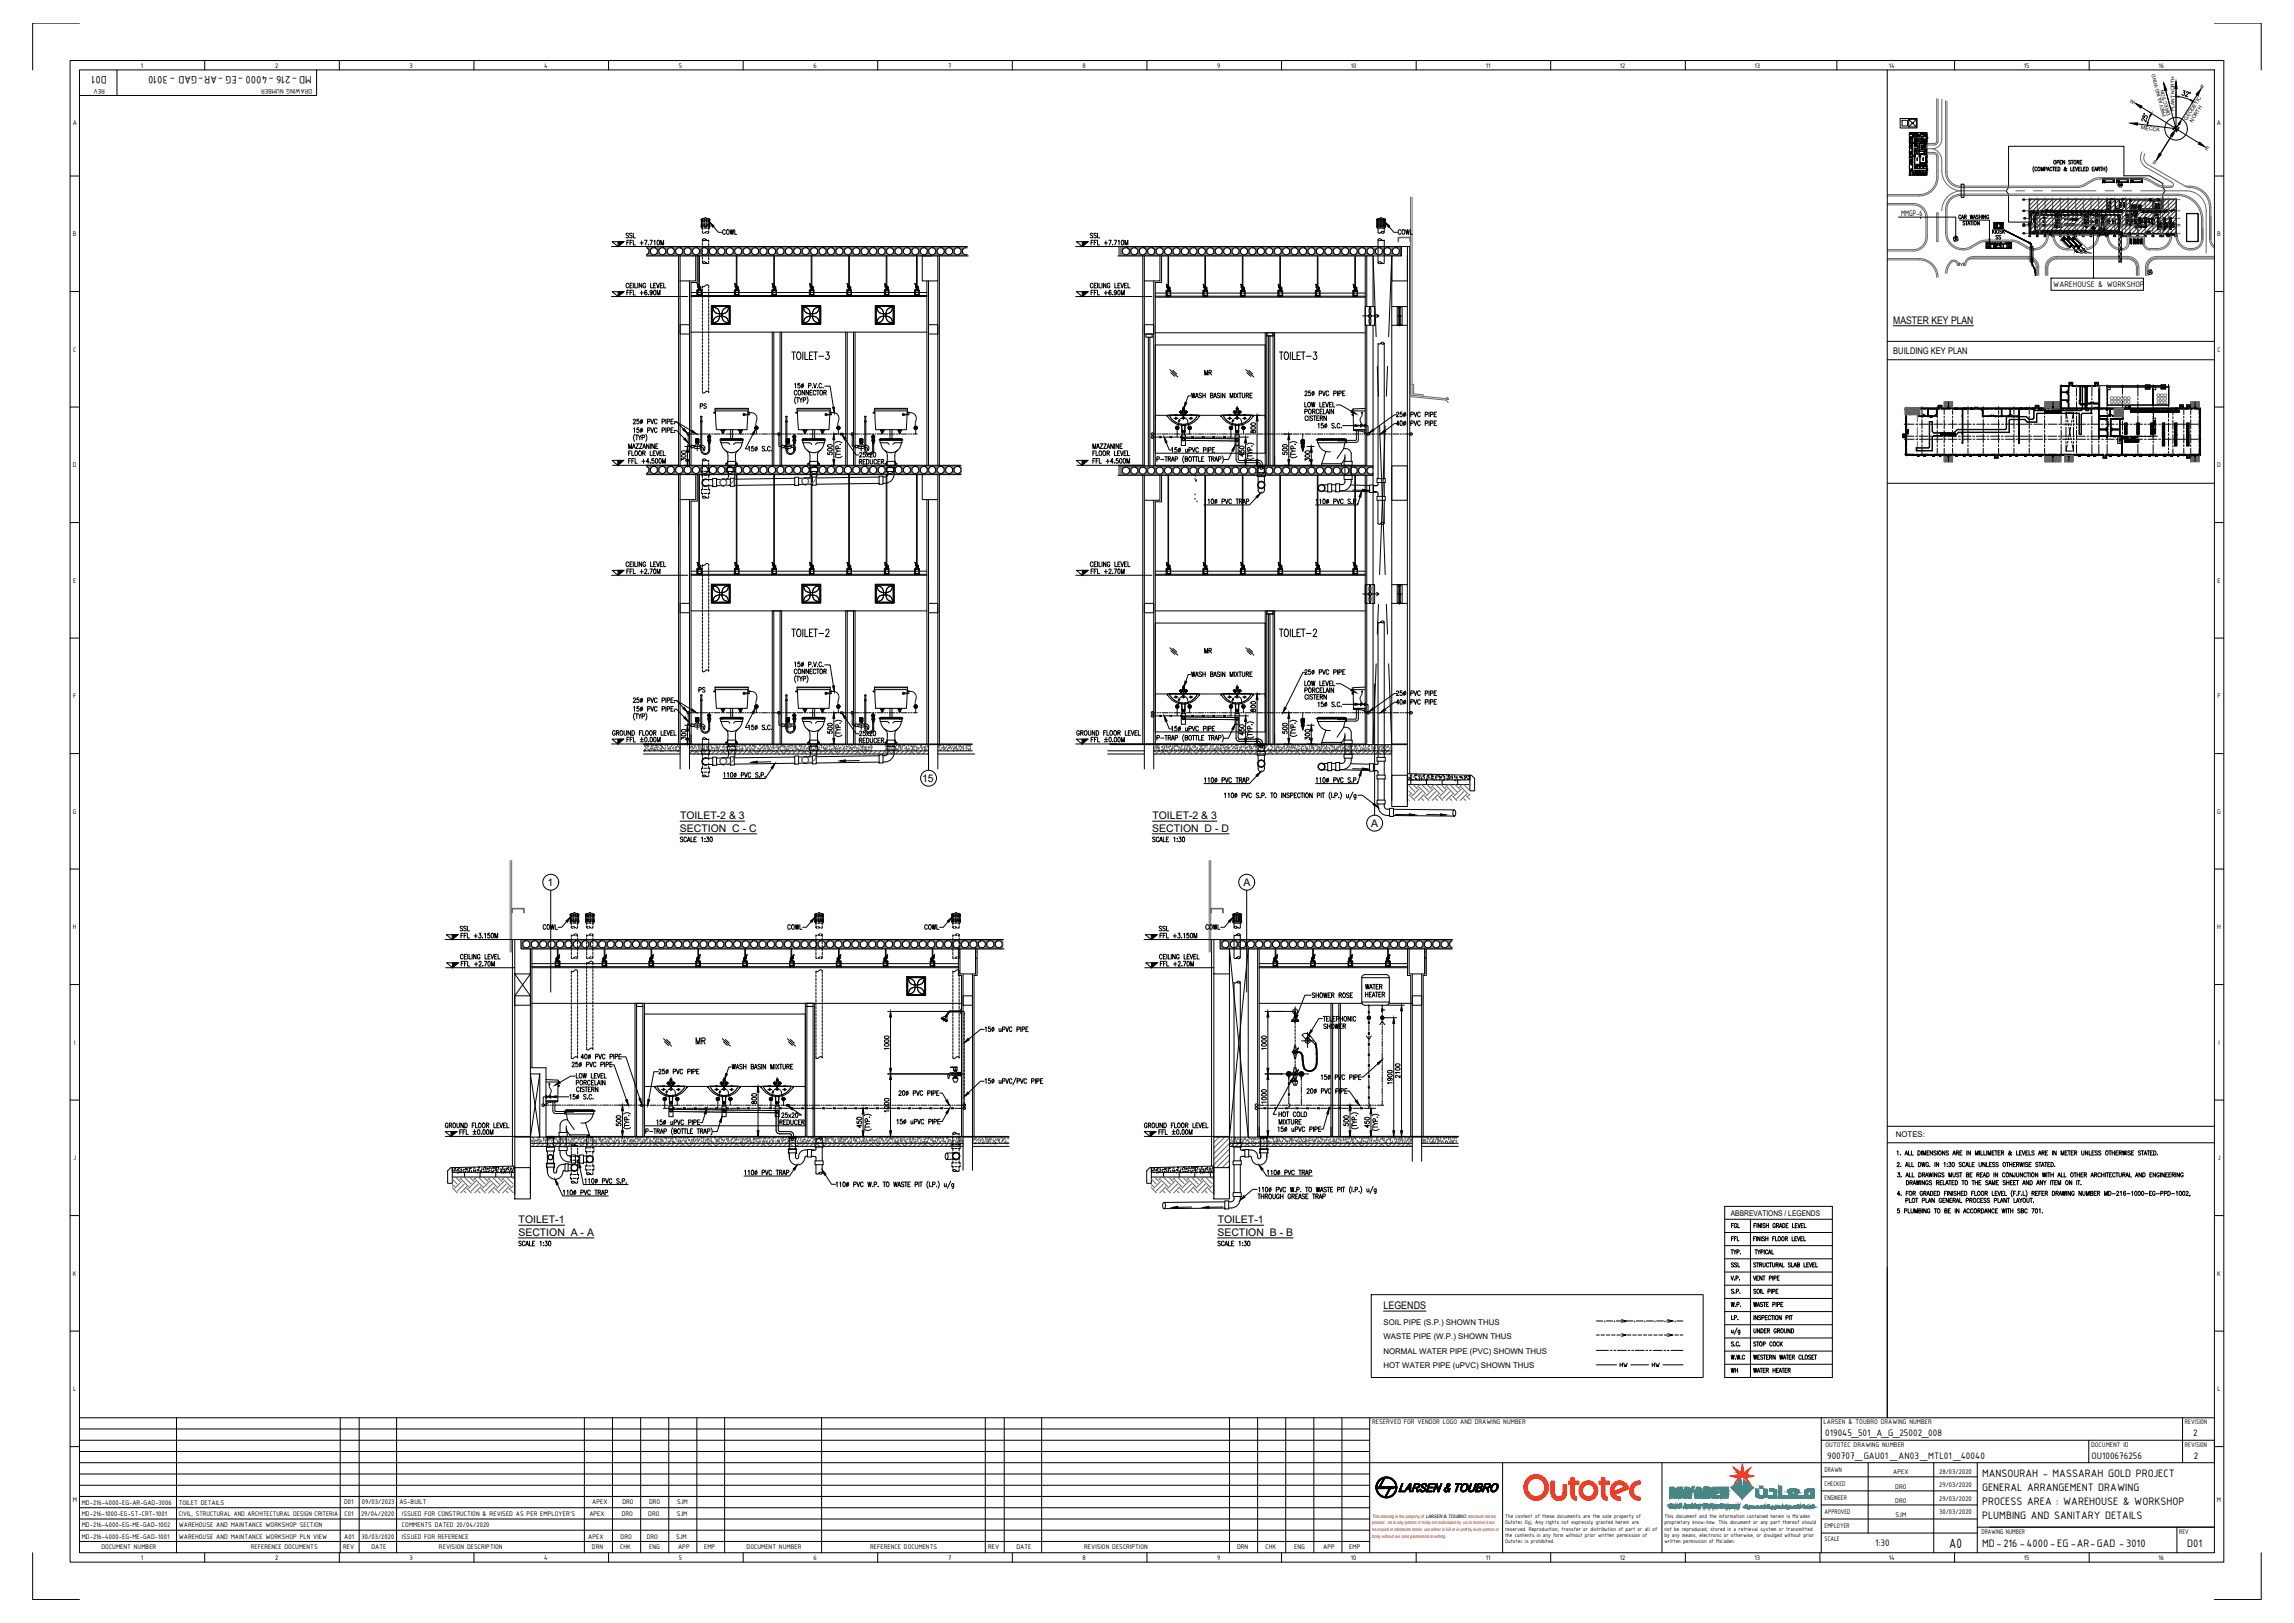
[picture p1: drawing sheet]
<svg xmlns="http://www.w3.org/2000/svg" width="1189mm" height="841mm" viewBox="0 0 1189 841" stroke-linecap="round" stroke-linejoin="round" font-family="sans-serif">
<defs><g id="words">
<text font-size="7.5" x="1010" y="802">A0</text>
<g font-size="6">
<text x="55" y="39" transform="rotate(180 55 39)">D01</text>
<text x="162" y="39" transform="rotate(180 162 39)">MD-216 -4000 -EG -AR-GAD - 3010</text>
<text x="1027" y="765">MANSOURAH - MASSARAH GOLD PROJECT</text>
<text x="1027" y="773">GENERAL ARRANGEMENT DRAWING</text>
<text x="1027" y="780">PROCESS AREA : WAREHOUSE &amp; WORKSHOP</text>
<text x="1027" y="787">PLUMBING AND SANITARY DETAILS</text>
<text x="1027" y="802">MD-216 -4000 -EG -AR-GAD -3010</text>
<text x="1134" y="802">D01</text>
</g>
<g font-size="5.4">
<text x="981" y="168">MASTER KEY PLAN</text>
<text x="478" y="405">15</text>
<text x="352" y="424">TOILET-2 &amp; 3</text>
<text x="597" y="424">TOILET-2 &amp; 3</text>
<text x="352" y="431">SECTION C - C</text>
<text x="597" y="431">SECTION D - D</text>
<text x="711" y="428">A</text>
<text x="284" y="459">1</text>
<text x="644" y="459">A</text>
<text x="269" y="634">TOILET-1</text>
<text x="631" y="634">TOILET-1</text>
<text x="269" y="640">SECTION A - A</text>
<text x="631" y="640">SECTION B - B</text>
<text x="717" y="678">LEGENDS</text>
</g>
<g font-size="5.3">
<text x="1137" y="744">2</text>
<text x="946" y="744">019045_501_A_G_25002_008</text>
<text x="947" y="756">900707_GAU01 _AN03 _MTL01 _40040</text>
<text x="1084" y="756">OU100676256</text>
<text x="1137" y="756">2</text>
<text x="972" y="801">1:30</text>
</g>
<text font-size="4.7" x="981" y="183">BUILDING KEY PLAN</text>
<g font-size="4.5">
<text x="985" y="112">MMGP-6</text>
<text x="1064" y="149">WAREHOUSE &amp; WORKSHOP</text>
</g>
<g font-size="4.1">
<text x="983" y="589">NOTES:</text>
<text x="897" y="630">ABBREVATIONS / LEGENDS</text>
<text x="717" y="687">SOIL PIPE (S.P.) SHOWN THUS</text>
<text x="717" y="694">WASTE PIPE (W.P.) SHOWN THUS</text>
<text x="717" y="701">NORMAL WATER PIPE (PVC) SHOWN THUS</text>
<text x="717" y="709">HOT WATER PIPE (uPVC) SHOWN THUS</text>
</g>
<g font-size="3.8">
<text x="73" y="35">1</text>
<text x="143" y="35">2</text>
<text x="212" y="35">3</text>
<text x="282" y="35">4</text>
<text x="352" y="35">5</text>
<text x="422" y="35">6</text>
<text x="491" y="35">7</text>
<text x="561" y="35">8</text>
<text x="631" y="35">9</text>
<text x="700" y="35">10</text>
<text x="770" y="35">11</text>
<text x="840" y="35">12</text>
<text x="909" y="35">13</text>
<text x="979" y="35">14</text>
<text x="1049" y="35">15</text>
<text x="1119" y="35">16</text>
<text x="54" y="46" transform="rotate(180 54 46)">REV</text>
<text x="162" y="46" transform="rotate(180 162 46)">DRAWING NUMBER</text>
<text x="38" y="65">A</text>
<text x="1149" y="65">A</text>
<text x="38" y="122">B</text>
<text x="1149" y="122">B</text>
<text x="38" y="182">C</text>
<text x="1149" y="182">C</text>
<text x="38" y="242">D</text>
<text x="1149" y="242">D</text>
<text x="38" y="302">E</text>
<text x="1149" y="302">E</text>
<text x="38" y="362">F</text>
<text x="1149" y="362">F</text>
<text x="38" y="422">G</text>
<text x="1149" y="422">G</text>
<text x="38" y="481">H</text>
<text x="1149" y="481">H</text>
<text x="38" y="541">I</text>
<text x="1150" y="541">I</text>
<text x="38" y="601">J</text>
<text x="1149" y="601">J</text>
<text x="38" y="661">K</text>
<text x="1149" y="661">K</text>
<text x="38" y="721">L</text>
<text x="1149" y="721">L</text>
<text x="711" y="738">RESERVED FOR VENDOR LOGO AND DRAWING NUMBER</text>
<text x="945" y="738">LARSEN &amp; TOUBRO DRAWING NUMBER</text>
<text x="1132" y="738">REVISION</text>
<text x="946" y="750">OUTOTEC DRAWING NUMBER</text>
<text x="1084" y="750">DOCUMENT ID</text>
<text x="1132" y="750">REVISION</text>
<text x="946" y="763">DRAWN</text>
<text x="981" y="764">APEX</text>
<text x="1005" y="764">28/03/2020</text>
<text x="946" y="770">CHECKED</text>
<text x="982" y="771">DRO</text>
<text x="1005" y="770">29/03/2020</text>
<text x="38" y="778">M</text>
<text x="42" y="780">MD-216-4000-EG-AR-GAD-3006</text>
<text x="93" y="780">TOILET DETAILS</text>
<text x="178" y="779">D01</text>
<text x="187" y="779">09/03/2023</text>
<text x="207" y="780">AS-BUILT</text>
<text x="307" y="779">APEX</text>
<text x="323" y="779">DRO</text>
<text x="336" y="779">DRO</text>
<text x="351" y="779">SJM</text>
<text x="946" y="777">ENGINEER</text>
<text x="982" y="779">DRO</text>
<text x="1005" y="778">29/03/2020</text>
<text x="1149" y="778">M</text>
<text x="42" y="786">MD-216-1000-EG-ST-CRT-1001</text>
<text x="93" y="786">CIVIL, STRUCTURAL AND ARCHITECTURAL DESIGN CRITERIA</text>
<text x="179" y="786">C01</text>
<text x="187" y="786">29/04/2020</text>
<text x="208" y="786">ISSUED FOR CONSTRUCTION &amp; REVISED AS PER EMPLOYER'S</text>
<text x="305" y="786">APEX</text>
<text x="322" y="786">DRO</text>
<text x="336" y="786">DRO</text>
<text x="351" y="786">SJM</text>
<text x="946" y="785">APPROVED</text>
<text x="982" y="786">SJM</text>
<text x="1005" y="785">30/03/2020</text>
<text x="42" y="791">MD-216-4000-EG-ME-GAD-1002</text>
<text x="93" y="791">WAREHOUSE AND MAINTANCE WORKSHOP SECTION</text>
<text x="208" y="791">COMMENTS DATED 20/04/2020</text>
<text x="42" y="797">MD-216-4000-EG-ME-GAD-1001</text>
<text x="93" y="797">WAREHOUSE AND MAINTANCE WORKSHOP PLN VIEW</text>
<text x="178" y="797">A01</text>
<text x="187" y="797">30/03/2020</text>
<text x="208" y="797">ISSUED FOR REFERENCE</text>
<text x="305" y="797">APEX</text>
<text x="322" y="797">DRO</text>
<text x="335" y="797">DRO</text>
<text x="350" y="797">SJM</text>
<text x="946" y="792">EMPLOYER</text>
<text x="1027" y="795">DRAWING NUMBER</text>
<text x="1129" y="795">REV</text>
<text x="53" y="803">DOCUMENT NUMBER</text>
<text x="130" y="803">REFERENCE DOCUMENTS</text>
<text x="178" y="803">REV</text>
<text x="193" y="803">DATE</text>
<text x="227" y="803">REVISION DESCRIPTION</text>
<text x="307" y="803">DRN</text>
<text x="321" y="803">CHK</text>
<text x="336" y="803">ENG</text>
<text x="351" y="803">APP</text>
<text x="365" y="803">EMP</text>
<text x="387" y="803">DOCUMENT NUMBER</text>
<text x="451" y="803">REFERENCE DOCUMENTS</text>
<text x="512" y="803">REV</text>
<text x="527" y="803">DATE</text>
<text x="562" y="803">REVISION DESCRIPTION</text>
<text x="641" y="803">DRN</text>
<text x="656" y="803">CHK</text>
<text x="671" y="803">ENG</text>
<text x="686" y="803">APP</text>
<text x="699" y="803">EMP</text>
<text x="946" y="799">SCALE</text>
<text x="73" y="808">1</text>
<text x="143" y="808">2</text>
<text x="212" y="808">3</text>
<text x="282" y="808">4</text>
<text x="352" y="808">5</text>
<text x="422" y="808">6</text>
<text x="491" y="808">7</text>
<text x="561" y="808">8</text>
<text x="631" y="808">9</text>
<text x="700" y="808">10</text>
<text x="770" y="808">11</text>
<text x="840" y="808">12</text>
<text x="909" y="808">13</text>
<text x="979" y="808">14</text>
<text x="1049" y="808">15</text>
<text x="1119" y="808">16</text>
</g>
<g font-size="3">
<text x="780" y="787">The content of these documents are the sole property of</text>
<text x="780" y="790">Outotec Oyj. Any rights not expressly granted herein are</text>
<text x="863" y="787">This document and the information contained herein is Ma'aden</text>
<text x="863" y="790">proprietary know-how. This document or any part thereof should</text>
<text x="780" y="793">reserved. Reproduction, transfer or distribution of part or all of</text>
<text x="780" y="796">the contents in any form without prior written permission of</text>
<text x="863" y="793">not be reproduced, stored in a retrieval system or transmitted</text>
<text x="863" y="796">by any means, electronic or otherwise, or divulged without prior</text>
<text x="780" y="800">Outotec is prohibited.</text>
<text x="863" y="800">written permission of Ma'aden.</text>
</g>
<g font-size="2.7">
<text x="1133" y="63" transform="rotate(-58 1133 63)">GEODETIC</text>
<text x="1136" y="64" transform="rotate(-58 1136 64)">NORTH</text>
<text x="1110" y="67" transform="rotate(7 1110 67)">MECCA</text>
<text x="1143" y="77" transform="rotate(31 1143 77)">E</text>
<text x="1115" y="85" transform="rotate(32 1115 85)">S</text>
</g>
<g font-size="2.5">
<text x="1140" y="45" transform="rotate(32 1140 45)">N</text>
<text x="1104" y="53" transform="rotate(32 1104 53)">W</text>
<text x="1125" y="60" transform="rotate(-105 1125 60)">DIRECTION</text>
<text x="1127" y="58" transform="rotate(-90 1127 58)">PLANT NORTH</text>
<text x="1123" y="60" transform="rotate(-105 1123 60)">PREVAILING WIND</text>
</g>
<g font-size="2.4" fill="#d00">
<text x="711" y="790">passed on to any person or body not authorized by us to receive it nor</text>
<text x="711" y="786">This drawing is the property of LARSEN &amp; TOUBRO and must not be</text>
<text x="711" y="794">be copied or otherwise made use either in full or in part by such person or</text>
<text x="711" y="797">body without our prior permission in writing.</text>
</g>
<g font-size=".5">
<text x="1049" y="104">A'</text>
<text x="1049" y="109">A</text>
<text x="1049" y="113">B</text>
<text x="1049" y="117">C</text>
<text x="1049" y="116">B'</text>
<text x="1049" y="121">D</text>
<text x="1052" y="123">1</text>
<text x="1056" y="123">2</text>
<text x="1060" y="123">3</text>
<text x="1064" y="123">4</text>
<text x="1068" y="123">5</text>
<text x="1072" y="123">6</text>
<text x="1076" y="123">7</text>
<text x="1080" y="123">8</text>
<text x="1084" y="123">9</text>
<text x="1087" y="123">10</text>
<text x="1092" y="123">11</text>
<text x="1096" y="123">12</text>
<text x="1100" y="123">13</text>
<text x="1101" y="123">13'</text>
<text x="1104" y="123">14</text>
<text x="1108" y="123">15</text>
<text x="1112" y="123">16</text>
<text x="1116" y="123">17</text>
<text x="1120" y="123">18</text>
<text x="1121" y="123">18'</text>
<text x="1123" y="123">19</text>
<text x="1127" y="123">20</text>
</g>
</g></defs>
<!-- layer: 0 -->
<g fill="none" stroke="#000" stroke-width=".52">
<path d="M978 36v699M1110 55l18 12M1121 43l7 24M1128 42v25M1129 50l6 2M1132 47h1l-1 1a.7 .7 0 0 1 0 1 .7 .7 0 0 1-1 0M1133 48h1l-2 2h2M1135 48h.1M1137 51l-17 28M1139 49l-3 5M985 61h9v5h-9zM986 62h3v3h-3z"/>
<path d="M989 62v4h4v-4h-4l2 2M990 70h.1M990 69h9v22h-9zM990 76h.1M990 77h.1M990 74h.1M990 73h.1M990 72h.1M990 71h.1M990 79h.1M990 78h.1M990 69h9v2"/>
<path d="M990 74h1M990 77h1M990 71h1M990 80h1M990 69h.1M990 72h1v1h-1zM990 73h1v1zM990 69h1v1zM990 75v1zM990 78v2zM990 69v1M990 72v1"/>
<path d="M990 73v1M990 75h1M991 75h.1M991 71h.1M990 72h1M990 75h.1M991 79h.1M991 72h.1M991 72h-1M991 71h-1M991 74h.1M991 76h.1"/>
<path d="M991 75l-1 1M991 78h.1M991 77h.1M991 78v4M991 64h.1M991 78v1M991 64l-2 2M991 69h.1M991 69v1M991 70h.1M991 80h-1M991 71v1"/>
<path d="M991 76v1M991 77v1M991 72v4M991 70v1M991 74h1M991 64l2 2M991 71v-1l1 1M992 74h.1M992 74h7M992 71h.1M992 71l1-1v1M992 71h1"/>
<path d="M992 75h.1M992 76h.1M992 76h2M992 78v2M992 78h.1M992 78h1M992 70h2M992 69v2M992 69l1 1M992 72l1 4h-1M992 76h1M992 77v1"/>
<path d="M992 80h7M992 70h.1M992 70h1M992 69h.1M993 69h.1M992 73h.1M992 73h1M992 69h1M993 70h.1M993 73h.1M993 69v1M993 73h-1"/>
<path d="M993 73v1zM993 73v1M993 72h.1M993 72h-1v3M993 71h.1M993 70v1M993 78h-1M993 75h.1M993 74h.1M993 77v2zM993 78h.1M993 79h.1"/>
<path d="M993 72v2M993 62l-2 2M993 71h3M993 72h1M993 70h1M994 69h.1M994 69h-1M994 69l-1 1h1M994 72h.1M994 70v1M994 70h.1M994 77h.1"/>
<path d="M994 76h.1M994 77h-2v1M994 74v2M994 73h.1M994 77v3M994 73v1M994 71h.1M994 70h1v1zM995 77h3v1h-3zM995 78h.1M995 77h.1M995 70h.1"/>
<path d="M995 71h.1M995 76h.1M995 75h.1M995 77v1M995 75h2v1h-2zM995 77h2M995 78h2M995 69h.1M995 72v2M995 80h.1M995 73h.1M995 73v1"/>
<path d="M995 74h.1M995 72h.1M995 72h1M995 72h-1M995 73v1zM995 69l2 1zM995 69v1M995 73l1 1M996 74h.1M996 70h.1M996 69h.1M996 72h.1"/>
<path d="M996 72h1M996 73h.1M996 75v1h-1zM996 73v1v-1M996 80h.1M996 77h.1M996 71h.1M996 70v1M996 71v-1v1M996 76h.1M996 76v1M997 72h.1"/>
<path d="M997 73h.1M997 74h.1M997 77v1M997 73v1M997 69l-1 2M997 76h.1M997 75h.1M997 72v2M997 72v1M997 76h1zM997 75v1zM997 80h.1"/>
<path d="M997 74v1M997 74h1M997 74v1l1-1M997 75h1zM997 79v1zM997 79l1 1M997 75h1M997 78h1M997 77h1M997 75v1M997 78h.1M997 77h.1"/>
<path d="M997 71h.1M998 71h.1M998 69h-1M998 69h.1M998 70h.1M998 77v1M998 78h.1M998 77h.1M998 72h.1M998 72v1M998 73h.1M998 75l-1 1"/>
<path d="M998 75h-1M998 69v1M998 74h.1M998 80v-1v1M998 80h.1M998 80h-1M998 75h-1v1h1h-1M998 75v1M998 71v-1v1M998 74v1v-1M998 79v1M998 70v1z"/>
<path d="M998 77h1M999 70h.1M999 73h.1M999 73v1M999 69v1M999 72h.1M999 71h.1M999 69h.1M999 74h.1M999 78h-1M999 71v1M1108 64l20 3"/>
<path d="M1125 72l-5 8M1126 69l1-1-1 3v-1h-1zM1127 65l1 3 1-2-1 2-1-2-1 1zM1128 67l12 7M1129 64l1-1v2zM1130 63l-1 1M990 81h.1M990 82h.1M990 87h.1M990 86h.1M990 81v1M990 88v1"/>
<path d="M990 89v2M990 80v1zM990 83v1M990 84h.1M990 91h9M990 85h1M990 83h1M990 80h.1M990 85h.1M990 80v1M990 83h.1M990 84v1"/>
<path d="M990 85v-1v1M990 90h.1M990 88h.1M990 83v1zM991 84h.1M990 84h1M991 88h.1M991 89h.1M990 89h.1M991 83h.1M991 85h.1M991 85h-1"/>
<path d="M991 88h-1M991 82v1M991 86h.1M991 82h.1M991 83v1M991 84v1M991 85v1M991 86v5M991 88h2M992 89h.1M992 90h.1M992 91h.1"/>
<path d="M992 80v1M992 89v1M992 89v1h1M992 81h.1M992 80h.1M992 81h1M992 80h1M992 81l1 6M992 81v6M993 89v1M993 90h.1M993 89h.1"/>
<path d="M993 90h-1M993 88v1M993 88l-2 1M993 87h.1M993 80l-1 1h1M993 86h.1M993 86v1M993 89v2M993 88h1M993 87h1M993 85v2M994 90h.1"/>
<path d="M993 90h1M994 82h.1M994 83h.1M994 85h.1M994 86h.1M994 87h.1M994 89h.1M994 91h.1M994 89v1M994 86h1zM994 90h1zM994 88l1 1"/>
<path d="M994 88l-1 1v2M994 90h1M994 87h1M995 90h.1M995 80v1M995 88v1M995 87h.1M995 89h1M995 88h1M995 87h1M995 81h.1M995 89v2"/>
<path d="M995 81v6M995 86h.1M995 89h.1M995 86h1M995 91h1M996 85h.1M996 90h1zM996 86h1zM996 86h.1M996 84v1M996 84h.1M996 89h1"/>
<path d="M996 89h.1M996 90h.1M996 87h.1M996 87h1M996 84h1M997 85h-1M997 88l-1 1h2M997 88h.1M997 87h.1M997 88v1M997 87h1M997 88h1"/>
<path d="M997 82h.1M997 83h.1M997 82v1M997 85v2M997 89v2M997 89h.1M997 90h.1M997 86h.1M997 85h.1M997 84v1M997 84h1M997 85h1"/>
<path d="M997 84h.1M997 91h1M997 90h1zM997 86h1zM997 86h1M998 86h.1M998 84v1M998 84h.1M998 90h.1M998 85h.1M998 88v1M998 87h.1"/>
<path d="M998 89h.1M998 81v1M998 83v1M998 83h.1M998 82h.1M998 81h.1M998 88v1h1M998 88h.1M998 87h1M998 88h1M999 90h.1M999 86h.1"/>
<path d="M999 86v1M999 81h.1M999 89h.1M999 87h.1M999 85h-7M999 83h.1M999 84h.1M999 82h.1M999 89v1M999 88h.1M999 87v1M1016 95h2v7h-2z"/>
<path d="M1054 86v2v1M1056 87h-1v1h1M1058 89v-2v2l1-2v2M1060 88v-1v2M1061 89v-2l1 2M1061 88h1M1063 87h-1l1 1M1064 87h1M1064 87v2M1065 88h1M1066 84h1v-1h-1v2M1066 87h-1v2h1"/>
<path d="M1067 87a1 1 0 0 1 1 1 1 1 0 0 1-1 1zM1068 84h.1M1069 83h-1v2h1M1070 83v2l-1-2v2M1071 87l-1 1v-1v1h1M1073 83h-1l1 2h-1M1073 87v2h1M1073 83h1M1074 83v2M1074 88h1M1075 87h-1v2h1M1076 87v2l1-2"/>
<path d="M1076 84h1v-1h-1v2M1077 84v1M1077 88h1M1078 84h1M1078 87h-1v2h1M1079 87v2M1079 83h-1v2h1M1080 88h.1M1081 87h-1v2h1M1081 87a1 1 0 0 1 1 1 1 1 0 0 1-1 1zM1084 88h1M1085 87h-1v2h1"/>
<path d="M1086 89v-2l1 2M1086 88h.1M1087 88l1-1h-1v2M1088 88v1M1088 87h1M1089 87v2M1090 88h1M1090 87v2M1090 93v1M1090 93h.1M1090 94h.1M1090 93h5v1h-4v-1"/>
<path d="M1090 94h1M1091 94h.1M1091 93h.1M1091 93v1M1091 87v2M1091 86l1 2-1 1M1097 93h.1M1097 93v1M1097 94h.1M1097 94h1M1097 93h1M1098 93h.1"/>
<path d="M1098 94h4v-1h-4v1M1098 93v1M1105 93v1M1105 94h.1M1105 93h.1M1105 93v1h5v-1h-5l1 1M995 113h.1M1016 112v-1l-1 1 1 1M1017 113v-2l1 2M1017 113h.1M1018 112h1l-1-1v2M1018 115h-1l1 1v1l-1-1"/>
<path d="M1019 112v1M1019 115h1M1019 115v2M1020 117v-2l1 2M1020 116h1M1021 111v2l1-2v2l1-2M1021 115h1M1022 115v2M1023 115v2M1023 113v-2l1 2M1023 113h1M1025 112h-1l1 1h-1"/>
<path d="M1026 115v2l-1-2v2M1026 112h1M1026 111v2M1027 111v2M1029 111v2l-1-2v2M1031 112h-1v1h1h-1M1033 119v2M1033 120l1 1M1033 115h5v4h-5zM1034 119l-1 1M1034 116h4v2h-4M1034 116h1v2h-1"/>
<path d="M1034 116h4v2h-4zM1034 116v2M1034 116h4v1v1h-4M1034 116h.1M1034 118h.1M1034 119v2M1035 116v2M1036 116h-1v2M1037 116v2M1037 116v2h-1M1037 118h.1M1037 119h-1l1 2h-1"/>
<path d="M1038 119v2M1038 120l1 1M1039 119l-1 1M1048 103h1l-1 1zM1048 117h1h-1zM1048 109h1v1zM1048 116h1zM1049 113h1h-1zM1052 116v-13h76v18M1052 117v4h22M1052 109h8M1052 116h.1"/>
<path d="M1052 117h.1M1052 116h-1h1M1052 116h-1l1 1M1052 109v7h-1h1l-1 1h1v4M1052 113h.1M1052 111h3M1052 110h1M1052 109h.1M1052 115h.1M1052 111h1M1052 115h1M1052 114h1"/>
<path d="M1052 112h1M1052 113h1M1052 109h48l-48 1v10l48 1h-48zM1053 110h.1M1052 110v5M1053 115h.1M1053 111h.1M1053 109v6h-1M1053 112l-1 1M1053 110h-1M1053 109h.1M1053 109h1"/>
<path d="M1054 109h.1M1054 109h-2M1054 112h1v2h-1zM1054 114h1v1h-1zM1054 117h1M1054 113h.1M1054 111h.1M1054 110h.1M1054 110h1M1054 117l1 1M1054 109h1M1054 109v1"/>
<path d="M1054 115h.1M1055 113h.1M1055 117h.1M1055 118h.1M1055 117v1M1055 119h.1M1055 109v2h1M1056 109v2M1056 109h.1M1056 111h.1M1056 111h1M1057 111h2"/>
<path d="M1058 109v2h-1M1058 110h2h-2zM1059 114h1v1h-1zM1059 116h1v1h-1zM1059 109h.1M1059 113h1h-1zM1059 114l1 1zM1059 116l1 1zM1059 115h.1M1059 117h.1M1059 113h1zM1059 113h.1"/>
<path d="M1059 111h.1M1060 113h-1M1060 109h.1M1060 111h.1M1060 109v2M1061 109h.1M1061 109h1h-2v2M1062 109h.1M1062 109h2zM1062 109h7M1063 111h.1M1063 119h.1"/>
<path d="M1063 119v1M1063 120h.1M1063 111v1M1064 109h.1M1064 109h5h1h15h3M1064 111h-1M1064 119h-1M1064 110h1M1064 110h.1M1065 110h.1M1065 110h-1M1065 117h1v1h-1z"/>
<path d="M1065 110h1v1h-1zM1065 112h1v1h-1zM1065 114h1v1h-1zM1065 115h1v1h-1zM1065 117v1M1065 111h.1M1065 114h1zM1065 114h1M1065 117h.1M1066 116h.1M1066 112h-1M1066 110l-1 1"/>
<path d="M1066 109v9M1066 118h.1M1067 115h1v3h-1zM1067 110h1v3h-1zM1067 114h1h-1zM1067 114h.1M1067 116h1v2h-1zM1067 111h1v2h-1zM1067 109l1 1M1067 109h.1M1067 109h1M1067 110h.1"/>
<path d="M1067 117h1M1067 109v1M1068 109v1M1068 117h.1M1068 112h.1M1068 109h.1M1068 109l-1 1M1068 110h-1M1069 109h.1M1070 111h1v1h-1zM1070 116h1v1h-1zM1070 113h1v1h-1z"/>
<path d="M1070 111v1zM1070 116v1zM1070 116h.1M1070 113v1M1070 112h.1M1071 113v1M1071 116h1v1h-1zM1071 111h1v1h-1zM1071 109h.1M1071 111l1 1zM1071 116l1 1zM1071 111v1"/>
<path d="M1071 116h.1M1071 113l1 1zM1071 109v2h2h-1v-2M1072 113h.1M1072 116h.1M1072 109h.1M1072 112h.1M1072 116h1v1h-1zM1073 113v1zM1073 116v1zM1073 116h.1M1073 113v1"/>
<path d="M1073 116v1M1074 111h.1M1074 116h1v1h-1zM1074 113h1v1h-1zM1074 116l1 1zM1074 116h.1M1074 111h4M1075 116h.1M1075 114h.1M1076 109h.1M1076 113h1v1h-1zM1076 114h.1"/>
<path d="M1076 109v2M1077 110h1h-1zM1078 109h.1M1078 111h-4M1078 111h.1M1079 111h.1M1079 111h-1M1079 109v2v-2M1079 115h1v2h-1zM1079 116h1v1h-1zM1079 111h2M1079 110h2h-2z"/>
<path d="M1079 112h1v2h-1zM1080 109h.1M1080 112v2zM1080 116h.1M1080 113v1M1080 112v1M1080 114v1zM1080 115h.1M1080 113h.1M1081 109v2M1081 111v7zM1081 114h1v3h-1z"/>
<path d="M1081 112h1v2h-1zM1081 117h1v1h-1zM1081 117l1 1zM1081 114h1v2h-1zM1081 112h1v1h-1zM1082 118h.1M1082 113h.1M1082 110h1v1h-1zM1082 115h.1M1082 110v1zM1082 110v1M1083 115h.1"/>
<path d="M1083 110h2v2h-2zM1084 109h.1M1084 110v1zM1084 115h.1M1084 110v1M1084 114h1M1085 115h.1M1085 109h-15M1085 109h.1M1085 119v25M1086 109h.1M1086 109h11"/>
<path d="M1086 114h1v3h-1zM1086 110h1v4h-1zM1086 111h1v2h-1zM1086 115v1M1087 112h.1M1087 109h1M1087 109h.1M1088 109h.1M1088 110l2 5M1088 110h1M1088 110h.1M1089 110h.1"/>
<path d="M1089 110h-1M1089 113h1v6h-1zM1089 118v1zM1089 119h.1M1089 118v1M1089 111v1zM1089 111v1M1090 115h-1M1090 115l-2 5h3v-10h-3v10M1090 115h.1M1090 109h.1M1090 115l1 5"/>
<path d="M1090 110h.1M1090 109v1M1090 118v1zM1090 119h.1M1090 118v1M1090 111v1zM1090 111v1M1090 118v1v-1M1091 110l-1 5M1092 103v6M1092 103h6M1092 109h.1"/>
<path d="M1092 103h.1M1092 104h.1M1092 107h2M1092 115h.1M1092 113h1v3h-1zM1092 108l1 1zM1092 106l1 1zM1092 114h.1M1093 107h.1M1093 109h.1M1093 114v1M1093 115h.1"/>
<path d="M1093 114h.1M1094 104v-1h-2v2h2M1094 107h.1M1094 106h.1M1094 108h.1M1094 106v1M1094 108v1M1094 104h.1M1094 107h-1l1 1M1094 105h-1h1M1094 105h.1M1094 104l-1 1h1"/>
<path d="M1094 105h-1l1 1M1094 103h.1M1094 105h-2M1094 103v1M1094 103h1M1095 103h.1M1095 115h.1M1095 113h1v3h-1zM1095 114h.1M1096 115h.1M1096 109h.1M1096 103h.1"/>
<path d="M1096 104h.1M1096 114h.1M1096 103v4v-4h2v1M1096 108h.1M1097 109h.1M1097 115h2v2h-2zM1097 111h2v2h-2zM1097 109h2M1098 113h1v2h-1zM1098 119h1M1098 116h1v1h-1zM1098 111h1v1h-1z"/>
<path d="M1098 119h.1M1098 114h1h-1zM1098 116h.1M1098 112h.1M1098 114h.1M1098 111h.1M1098 105h.1M1098 109h.1M1099 107h.1M1099 105h.1M1099 106h.1M1099 105v1"/>
<path d="M1099 109h.1M1099 106v2zM1099 105v1zM1100 109h.1M1100 109h8M1100 103h.1M1100 104h.1M1100 110h.1M1100 103h-2v5h-2h2v-5M1100 103h1M1101 106v2zM1101 107h.1"/>
<path d="M1101 105v1zM1101 103h.1M1101 103h1v6v-6h-8M1101 105v1M1101 106h.1M1101 105h.1M1102 105v1zM1102 107v1zM1102 103h.1M1102 109h.1M1102 116h.1M1102 106h.1"/>
<path d="M1102 105h.1M1102 107h.1M1102 108h.1M1102 104h.1M1102 112v4h2v-1M1102 111h.1M1102 111v-2h6v3h-1M1102 111v1M1102 112h.1M1102 102v7M1102 111h2h-1M1102 112v2h2"/>
<path d="M1102 112h2v2M1102 115v1M1102 115h.1M1102 113h.1M1102 114h.1M1102 115l1 1zM1102 114h1M1103 113h-1M1103 114h.1M1103 112h.1M1103 113h.1M1104 113h.1"/>
<path d="M1103 114h1M1104 114h-1M1104 114h.1M1104 113h-1M1104 115h.1M1104 109h.1M1104 103h.1M1104 116h.1M1104 104h.1M1104 104h12v4h-12zM1104 109h-2v2h2M1104 116h1"/>
<path d="M1104 104h1h-1zM1104 115h-2v1h2v-1M1104 111h.1M1104 114v1M1104 111h1M1105 111v-2v2h-1M1105 111h.1M1105 114h.1M1105 115h.1M1105 115h2v1h-2v-1M1105 114v1M1105 111h2"/>
<path d="M1106 109v2M1106 110h.1M1106 111h.1M1106 113l1 1zM1106 112l1 1zM1106 115l1 1zM1106 110v1M1107 110h.1M1107 110h-1M1107 109v1M1107 116v2v-2M1107 115h.1"/>
<path d="M1107 114h.1M1107 112v1M1107 115v1M1107 112h.1M1107 113h.1M1107 117h.1M1107 112v2h-2M1107 111h.1M1107 112v4h-2v-1M1107 109v2zM1107 110h1M1108 110h.1"/>
<path d="M1108 109h.1M1108 103h.1M1108 116h.1M1108 104h.1M1108 119h.1M1108 110h-1M1108 112h-3v2M1108 109h-4M1108 109v2M1108 119v2zM1108 116v3M1108 117h4v1h-4z"/>
<path d="M1108 118h.1M1108 117h.1M1108 117v1M1108 118v-1v1M1108 113h1v3h-1zM1108 113h1M1108 113h1v1h-1zM1108 114h1zM1108 113h1h-1M1108 113h.1M1108 114h.1M1108 115h1"/>
<path d="M1108 114h1v1h-1zM1108 115h.1M1108 115l1 1zM1108 117h1h-1M1108 118h1h-1M1108 118h1M1108 117h4M1108 116h1M1108 114h1M1108 113v3M1108 113l1 1M1108 114l1 1"/>
<path d="M1108 115l1 1M1108 118h4M1108 108h1M1108 117l1 1zM1108 117l1 1M1108 114v-1v1M1108 115v-1v1M1108 116v-1v1M1108 109h-8h-1h-2h-9M1109 109h.1M1109 114v-1v1M1109 114h.1"/>
<path d="M1109 115v-1v1M1109 116v-1v1M1109 113v3M1109 114v1v-1M1109 115v1v-1M1109 109h14h1M1109 113h.1M1109 115h.1M1109 116h.1M1109 115l-1 1M1109 113l-1 1M1109 114h-1"/>
<path d="M1109 114l-1 1M1109 114h-1h1M1109 115h-1h1M1109 116h-1h1M1109 117l-1 1M1109 118v-1v1M1109 118h.1M1109 117h.1M1109 117h1h-1M1109 118h1h-1M1109 118h1M1109 117v1"/>
<path d="M1109 117l1 1zM1109 117l1 1M1109 109h14M1110 116v1h2v-1h-2M1110 117l-1 1M1110 118h.1M1110 117h.1M1110 117v1M1110 118v-1v1M1110 110h.1M1110 117h1h-1M1110 118h1h-1"/>
<path d="M1110 118h1M1110 116v1M1110 110h5M1110 117v1zM1110 110h1h-1M1110 110h1M1110 110h12M1110 110h13M1110 110h1zM1111 118v-1v1M1111 118h.1M1111 117h.1"/>
<path d="M1111 110h-1M1111 110h.1M1111 116v1M1111 117v1M1111 117v1zM1111 117h1h-1M1111 118h1h-1M1111 117l1 1zM1111 117l1 1M1111 110h1h-1M1111 110h1M1111 113h.1"/>
<path d="M1111 113h1M1112 113h.1M1111 114h1M1111 114h.1M1112 114h.1M1111 115h1M1111 116h1M1112 116h.1M1111 110h1zM1112 113v3zM1112 115h.1M1112 113v3"/>
<path d="M1112 113v1zM1112 114v1zM1112 115v1zM1112 115v1M1112 113v1M1112 114v1M1112 114v1v-1M1112 115v1v-1M1112 109h.1M1112 103h.1M1112 104h.1M1112 115v-1v1"/>
<path d="M1112 116v-1v1M1112 114v-1v1M1112 116v1M1112 117l-1 1M1112 118h.1M1112 117v1v-1M1112 117h.1M1112 110h-1M1112 110h.1M1112 117v1M1112 114h-1M1112 110h1h-1"/>
<path d="M1112 110h1M1112 110h1zM1113 110h-1M1113 110h.1M1113 110h1h-1M1113 110h1M1114 110h.1M1114 103h1v1h-1zM1114 103h1M1114 104h1M1114 110h1h-1M1114 110h1"/>
<path d="M1114 110h1zM1115 110h-5M1115 110h-1M1115 113h.1M1115 114h.1M1115 115h.1M1115 116h.1M1115 113h1v3h-1zM1115 110h.1M1115 113h1M1115 113h1v1h-1zM1115 114h1z"/>
<path d="M1115 113h1h-1M1115 115h1M1115 114h1v1h-1zM1115 115l1 1zM1115 110h1h-1M1115 110h1M1115 116h1M1115 114h1M1115 115l1 1M1115 113v3M1115 113l1 1M1115 114l1 1"/>
<path d="M1115 114v-1v1M1115 114v1M1115 115v1M1115 110h1zM1115 115v-1v1M1115 116v-1v1M1116 114v-1v1M1116 114h.1M1116 115v-1v1M1116 114v1M1116 115v1M1116 113h.1"/>
<path d="M1116 115h.1M1116 116h.1M1116 104h4v4h-4zM1116 109h.1M1116 103h.1M1116 104h.1M1116 114h-1h1M1116 114h-1M1116 115h-1h1M1116 116h-1h1M1116 116v-1v1M1116 113v3"/>
<path d="M1116 113l-1 1M1116 114l-1 1M1116 115l-1 1M1116 110h-1M1116 110h.1M1116 109v1M1116 110h1h-1M1116 110h1M1116 114h1v2h-1zM1116 115h1M1116 114h1M1116 116h1"/>
<path d="M1117 110h.1M1117 110h1M1117 110h1h-1M1117 110h1zM1118 103h1v1h-1zM1118 103h1M1118 104h1M1118 110h5h-5M1118 110h-1M1118 110h.1M1118 113h.1M1118 114h.1"/>
<path d="M1118 115h.1M1118 116h.1M1118 117h.1M1118 118h.1M1118 110h1M1118 110h1h-1M1118 113h1v6h-1zM1118 113h1M1118 113h1h-1M1118 115h1M1118 117h1M1118 118h1"/>
<path d="M1118 119h.1M1118 116h1M1118 114h1M1118 119h1M1118 113v6M1118 113h1v1h-1zM1118 114h1zM1118 114h1v1h-1zM1118 115l1 1zM1118 116h1h-1zM1118 117h1zM1118 117h1v1h-1z"/>
<path d="M1118 118l1 1zM1118 110h1zM1118 113l1 1M1118 114l1 1M1118 115l1 1M1118 117l1 1M1118 118l1 1M1118 114v1v-1M1118 115v1v-1M1118 116v1v-1M1118 117v1v-1M1118 118v1v-1"/>
<path d="M1118 118v-1v1M1118 119v-1v1M1118 117v-1v1M1118 115v-1v1M1118 116v-1v1M1118 114v-1v1M1119 114v-1v1M1119 114h.1M1119 115v-1v1M1119 116v-1v1M1119 117v-1v1M1119 117h.1"/>
<path d="M1119 118v-1v1M1119 119v-1v1M1119 113v6M1119 113h.1M1119 115h.1M1119 116h.1M1119 118h.1M1119 119h.1M1119 114h-1h1M1119 115h-1h1M1119 116h-1h1M1119 117h-1h1"/>
<path d="M1119 118h-1h1M1119 119h-1h1M1119 118l-1 1M1119 114h-1M1119 113l-1 1M1119 114l-1 1M1119 115l-1 1M1119 116h-1M1119 117h-1M1119 117l-1 1M1119 110h-1M1119 110h.1"/>
<path d="M1119 110h1M1119 110h1h-1M1120 110h.1M1120 109h.1M1120 110h1M1120 110h1h-1M1120 110h1zM1121 103h.1M1121 104h.1M1121 109h.1M1121 109v-8l1-2-1-2v-2l-7-4h-13v-15h-60v21l-1 2 1 2v14h11M1121 110h-1"/>
<path d="M1121 110h.1M1121 110h1M1121 110h1h-1M1121 110h1zM1121 113h.1M1121 114h.1M1121 115h.1M1121 116h.1M1121 117h.1M1121 118h.1M1121 119h.1M1121 113h1v6h-1z"/>
<path d="M1121 113h1M1121 113h1v1h-1zM1121 114h1zM1121 113h1h-1M1121 115h1M1121 114h1v1h-1zM1121 115l1 1zM1121 117h1M1121 116h1h-1zM1121 117h1zM1121 118h1M1121 117h1v1h-1z"/>
<path d="M1121 118l1 1zM1121 116h1M1121 114h1M1121 119h1M1121 113v6M1121 113l1 1M1121 114l1 1M1121 115l1 1M1121 117l1 1M1121 118l1 1M1121 114v-1v1M1121 115v-1v1"/>
<path d="M1121 116v-1v1M1121 117v-1v1M1121 118v-1v1M1121 119v-1v1M1122 114h.1M1122 114v1v-1M1122 115v1v-1M1122 116v1v-1M1122 117h.1M1122 117v1v-1M1122 118v1v-1M1122 113v6"/>
<path d="M1122 114v1M1122 115v1M1122 116v1M1122 117v1M1122 118v1M1122 114v-1v1M1122 115v-1v1M1122 116v-1v1M1122 117v-1v1M1122 118v-1v1M1122 119v-1v1M1122 110h-1"/>
<path d="M1122 110h.1M1122 113h.1M1122 115h.1M1122 116h.1M1122 118h.1M1122 119h.1M1122 115l-1 1M1122 118l-1 1M1122 113l-1 1M1122 114h-1M1122 114l-1 1M1122 117h-1"/>
<path d="M1122 117l-1 1M1122 114h-1h1M1122 115h-1h1M1122 116h-1h1M1122 117h-1h1M1122 118h-1h1M1122 119h-1h1M1122 116h-1M1123 110h.1M1123 110h-1M1123 109h.1M1123 109h1"/>
<path d="M1124 109h.1M1124 109h2M1124 113h.1M1124 114h.1M1124 115h.1M1124 116h.1M1124 117h.1M1124 117l1 1M1124 118h.1M1124 119h.1M1124 113h1v6h-1zM1125 113h.1"/>
<path d="M1125 114h.1M1125 115h.1M1125 116h.1M1125 117h.1M1125 118h.1M1125 119h.1M1124 113h1M1124 113h1v1h-1zM1124 114h1zM1124 113h1h-1M1124 115h1M1124 114h1v1h-1z"/>
<path d="M1124 115l1 1zM1124 117h1M1124 116h1h-1zM1124 117h1zM1124 118h1M1124 117h1v1h-1zM1124 118l1 1zM1124 116h1M1124 114h1M1124 119h1M1124 113v6M1124 113l1 1"/>
<path d="M1124 114l1 1M1124 115l1 1M1124 118l1 1M1125 114v-1v1M1125 114v1M1125 115v1M1125 116v1M1125 117v1M1125 118v1M1125 113v6M1125 118v-1v1M1125 119v-1v1"/>
<path d="M1125 117v-1v1M1125 115v-1v1M1125 116v-1v1M1125 114h-1h1M1125 114h-1M1125 114v1h-1h1M1125 116h-1h1M1125 115v1h-1h1M1125 116v1h-1h1M1125 117h-1h1M1125 117v1h-1h1M1125 119h-1h1"/>
<path d="M1125 118v1h-1h1M1125 113l-1 1M1125 114l-1 1M1125 115l-1 1M1125 116h-1M1125 117h-1M1125 117l-1 1M1125 118l-1 1M1125 109h.1M1126 109h.1M1125 109h1M1126 109h2z"/>
<path d="M1128 117h.1M1128 109h.1M1128 113h.1M1128 109h-3M1128 109h-4M1133 111h6v14h-6zM1012 123l3 2M1014 123l-1 2M1029 125h2v4h-2zM1029 125v4M1030 125v4M1031 125v4"/>
<path d="M1031 125h10v4h-10zM1032 126v3h8v-3h-4l4 1v2h-8v-2l3-1M1032 126h5v-1v1h-1M1032 125v1M1032 126h1M1033 125h-1v1M1033 125h1M1033 126h1M1033 127v1zM1033 128h.1M1033 127h5v1h-4v-1M1033 127h.1"/>
<path d="M1034 125v1M1034 127h.1M1034 127v1h-1M1034 128h.1M1034 125h1M1035 126h1M1035 128h-1M1035 127h.1M1035 122h-1l1 1v1h-1M1035 125h2M1036 127h.1M1037 127h-1"/>
<path d="M1037 127v1M1037 122h-1l1 1v1h-1M1037 128h.1M1037 125v1M1039 125v1M1040 126h1h-1zM1041 125h2v4h-2zM1041 125v4M1042 125v4M1048 121h1h-1zM1051 122h1v1zM1052 121h.1"/>
<path d="M1052 128h2v8h-2zM1054 121h.1M1055 122h1v1zM1056 121h.1M1056 120h1M1056 120h.1M1056 120v1M1056 120l1 1M1057 120h.1M1057 120l-1 1M1057 120v1M1057 120h-1"/>
<path d="M1059 122h1v1zM1060 121h.1M1061 121h3M1061 122h3M1062 121h.1M1062 121h2M1063 122h1l-1 1zM1064 121h.1M1067 122h1l-1 1zM1068 121h.1M1068 124h1l4 4M1069 124v1"/>
<path d="M1070 125h.1M1070 123l-1 1M1070 123h.1M1070 123v1M1070 124h.1M1070 124v1M1070 124l3 3v1l-3-3M1071 122h1l-1 1zM1071 124l1 1M1072 121h.1M1072 125h.1M1072 123l-1 1"/>
<path d="M1072 123h.1M1072 123l4 4-1 1-3-3M1073 124h.1M1073 124l-1 1M1073 127l3 3M1074 124v1M1074 121h.1M1074 121v1v-1M1074 125h1M1075 123l-1 1M1075 123h.1M1075 123v1"/>
<path d="M1075 129l2 2-2-2 2 2-2-2 2 2-2-2 2 2-2-2 2 2-2-2 2 2-2-2 2 2-2-2 2 2-2-2 2 2-2-2 2 2-1-1M1075 129l2 2zM1075 122v1l4 4-4-4M1075 124l-1 1M1075 124h.1M1075 122h1l-1 1zM1075 121v1v-1M1075 121h.1M1075 121v1l-1-1M1075 121h27M1075 124l3 3-1 1-3-3zM1076 121h.1"/>
<path d="M1076 130l3 1M1076 127l3 4h3M1077 128l1 2-1-2 1 2-1-2 1 2-1-2 1 2-1-2 1 2-1-2 1 2-1-2 1 2-1-2 1 2-1-2 1 2-1-2 1 2v-1M1077 128l1 2zM1078 121h.1M1078 127l3 4h3M1079 122h1l-1 1zM1079 129l2 1-2-1 2 1-2-1 2 1-2-1 2 1-2-1 2 1-2-1 2 1-2-1 2 1-2-1 2 1-2-1 2 1-2-1 2 1-1-1M1079 129l2 1zM1080 121h.1M1083 122h1l-1 1zM1084 121h.1"/>
<path d="M1087 122h1l-1 1zM1088 121h.1M1088 121v1M1088 121h4M1088 122h4M1088 121h1M1089 121h-1M1090 120l1 1M1090 120h1M1090 120h.1M1091 120h.1M1091 120v1"/>
<path d="M1091 121h.1M1091 122h2l-1 1zM1092 121h.1M1095 122h2l-1 1zM1096 121h.1M1098 121h1v15h-1zM1098 127l1 2-1 1 1 2-1 1 1 1-1 2M1098 121l1 2-1 1 1 1-1 2M1099 122h1l-1 1zM1100 121h.1M1100 120h.1M1101 122h1l-1 1z"/>
<path d="M1102 121v1zM1102 121v1l1-1v1v-1M1103 122h1l-1 1zM1103 121v1v-1M1103 121h.1M1103 121h20M1104 126h.1M1104 124h.1M1104 125v1M1104 125h.1M1104 124v2M1104 121h.1"/>
<path d="M1104 125h1M1104 126h1M1104 124v1M1104 124h1M1105 124v1M1105 124h.1M1105 126h-1M1105 125h.1M1105 125h-1M1105 126h.1M1105 125v1M1105 124v2"/>
<path d="M1106 124v2M1106 126h.1M1106 124h.1M1106 125h.1M1106 125v1M1106 124v1M1106 124h1M1106 125h1M1107 125h.1M1107 124h.1M1107 126h.1M1107 124v2"/>
<path d="M1107 126h-1M1107 122h1l-1 1zM1108 124h.1M1108 126h.1M1108 125v1M1108 125h.1M1108 124v2M1108 124v1M1108 121h.1M1109 124v2M1109 126h1M1109 126h.1"/>
<path d="M1109 124h.1M1109 125h.1M1110 126h.1M1110 125h.1M1110 125v1M1110 124h.1M1110 124v1M1110 124v2M1111 122h1l-1 1zM1112 121h.1M1115 140l-2 2M1115 122h1l-1 1z"/>
<path d="M1116 121h.1M1119 122h1l-1 1zM1120 121h.1M1120 122h1v1zM1123 121v1zM1123 121v1h2M1123 121v1M1123 121h5M1123 122h5M1123 122h1l-1 1zM1123 121v1l1-1M1124 121h.1"/>
<path d="M1124 121v1l-1-1v1M1125 121h.1M1126 121h.1M1125 121v1M1125 121h1M1126 121h2zM1126 121h-2M1127 122h1l-1 1zM1128 121h.1M1113 140l2 2M978 177h170M978 186h170"/>
<path d="M978 250h170"/>
<circle cx="993" cy="75" r=".1"/>
<circle cx="995" cy="70" r=".1"/>
<circle cx="1128" cy="67" r="6"/>
<circle cx="990" cy="91" r=".2"/>
<circle cx="990" cy="84" r=".1"/>
<circle cx="994" cy="83" r=".1"/>
<circle cx="995" cy="86" r=".1"/>
<circle cx="1057" cy="87" r=".8"/>
<circle cx="1065" cy="84" r=".8"/>
<circle cx="1075" cy="84" r=".8"/>
<circle cx="1099" cy="96" r="1.2"/>
<circle cx="1024" cy="115" r=".8"/>
<circle cx="1035" cy="120" r=".8"/>
<circle cx="1055" cy="113" r=".3"/>
<circle cx="1084" cy="115" r=".1"/>
<circle cx="1085" cy="115" r=".1"/>
<circle cx="1090" cy="115" r=".3"/>
<circle cx="1090" cy="114" r=".1"/>
<circle cx="1103" cy="113" r=".7"/>
<circle cx="1105" cy="106" r=".4"/>
<circle cx="1105" cy="107" r=".4"/>
<circle cx="1106" cy="106" r=".4"/>
<circle cx="1106" cy="107" r=".4"/>
<circle cx="1107" cy="106" r=".4"/>
<circle cx="1107" cy="107" r=".4"/>
<circle cx="1108" cy="107" r=".4"/>
<circle cx="1108" cy="106" r=".4"/>
<circle cx="1109" cy="106" r=".4"/>
<circle cx="1109" cy="107" r=".4"/>
<circle cx="1110" cy="114" r="1.2"/>
<circle cx="1114" cy="114" r="1.2"/>
<circle cx="1117" cy="108" r=".4"/>
<circle cx="1117" cy="106" r=".4"/>
<circle cx="1117" cy="107" r=".4"/>
<circle cx="1118" cy="112" r="1.2"/>
<circle cx="1118" cy="108" r=".4"/>
<circle cx="1118" cy="106" r=".4"/>
<circle cx="1118" cy="107" r=".4"/>
<circle cx="1119" cy="108" r=".4"/>
<circle cx="1119" cy="106" r=".4"/>
<circle cx="1119" cy="107" r=".4"/>
<circle cx="1120" cy="117" r="1.2"/>
<circle cx="1123" cy="117" r="1.2"/>
<circle cx="1126" cy="117" r="1.2"/>
<circle cx="1014" cy="124" r="1.2"/>
<circle cx="1032" cy="126" r=".1"/>
<circle cx="1033" cy="125" r=".1"/>
<circle cx="1033" cy="126" r=".1"/>
<circle cx="1034" cy="125" r=".1"/>
<circle cx="1034" cy="126" r=".1"/>
<circle cx="1035" cy="127" r=".1"/>
<circle cx="1035" cy="125" r=".1"/>
<circle cx="1036" cy="126" r=".1"/>
<circle cx="1037" cy="127" r=".1"/>
<circle cx="1037" cy="125" r=".1"/>
<circle cx="1114" cy="141" r="1.2"/>
</g>
<g fill="#000" stroke="#000" stroke-width=".52">
<path d="M1107 54l3 1-1 1zM1121 43l2 4h-1zM1128 42v4h-1zM1128 50h1zM1135 52l2 1-2-1zM1141 46l-2 4-1-1zM1104 64h4v1zM1140 74l3 2-4-1zM1119 79l1 1-2 3zM1075 129l1 1zM1076 130l1 1zM1077 128l1 1h-1z"/>
<path d="M1077 129h1zM1077 129l1 1zM1079 129h1zM1080 129l1 1z"/>
<path d="M1090 93h6zM1090 93h6zM1090 93v2zM1090 93v2zM1090 95h5zM1090 95h6zM1095 93l1 2zM1095 93l1 2z"/>
<path d="M1097 93h6zM1097 93h6zM1097 93v1zM1097 93v2zM1097 94h6zM1097 95h6zM1103 93v2zM1103 93v2z"/>
<path d="M1104 93h6zM1104 93h6zM1104 93v1zM1104 93v2zM1104 94h6zM1104 95h6zM1110 93v2zM1110 93v2z"/>
<path d="M1053 110h1zM1053 110h1z"/>
<path d="M1055 118v1zM1055 118v1z"/>
<path d="M1055 117v1zM1055 117v1z"/>
<path d="M1055 115v1zM1055 115v1z"/>
<path d="M1055 113v1zM1055 113v1z"/>
<path d="M1055 111v1zM1055 111v1z"/>
<path d="M1055 111h1zM1055 111h1z"/>
<path d="M1055 110h1zM1055 110h1z"/>
<path d="M1055 119h1zM1055 119h1z"/>
<path d="M1057 110h1zM1057 110h1z"/>
<path d="M1057 111h1zM1057 111h1z"/>
<path d="M1057 119h1zM1057 119h1z"/>
<path d="M1060 110h1zM1060 110h1z"/>
<path d="M1060 111h1zM1060 111h1z"/>
<path d="M1060 119h1zM1060 119h1z"/>
<path d="M1062 110h1zM1062 110h1z"/>
<path d="M1062 111h1zM1062 111h1z"/>
<path d="M1062 119h1zM1062 119h1z"/>
<path d="M1064 110h1zM1064 110h1z"/>
<path d="M1064 111h1zM1064 111h1z"/>
<path d="M1064 119h1zM1064 119h1z"/>
<path d="M1067 110h1zM1067 110h1z"/>
<path d="M1067 111h1zM1067 111h1z"/>
<path d="M1067 119h1zM1067 119h1z"/>
<path d="M1069 110h1zM1069 110h1z"/>
<path d="M1069 111h1zM1069 111h1z"/>
<path d="M1069 119h1zM1069 119h1z"/>
<path d="M1071 110h1zM1071 110h1z"/>
<path d="M1071 111h1zM1071 111h1z"/>
<path d="M1071 119h1zM1071 119h1z"/>
<path d="M1074 110h1zM1074 110h1z"/>
<path d="M1074 111h1zM1074 111h1z"/>
<path d="M1074 119h1zM1074 119h1z"/>
<path d="M1076 110h1zM1076 110h1z"/>
<path d="M1076 111h1zM1076 111h1z"/>
<path d="M1076 119h1zM1076 119h1z"/>
<path d="M1078 110h1zM1078 110h1z"/>
<path d="M1078 111h1zM1078 111h1z"/>
<path d="M1078 119h1zM1078 119h1z"/>
<path d="M1081 110h1zM1081 110h1z"/>
<path d="M1081 111h1zM1081 111h1z"/>
<path d="M1081 119h1zM1081 119h1z"/>
<path d="M1083 110h1zM1083 110h1z"/>
<path d="M1083 111h1zM1083 111h1z"/>
<path d="M1083 119h1zM1083 119h1z"/>
<path d="M1084 118h1zM1084 118h1zM1084 119l1-1z"/>
<path d="M1084 119l1-1zM1085 118v1zM1085 118v1z"/>
<path d="M1085 110h1zM1085 110h1z"/>
<path d="M1085 111h1zM1085 111h1z"/>
<path d="M1084 118h1zM1084 118h1z"/>
<path d="M1085 118v1zM1085 118l1 1zM1085 118l1 1z"/>
<path d="M1085 119h1zM1085 119h1z"/>
<path d="M1085 118h1zM1085 118h1z"/>
<path d="M1088 110h1zM1088 110h1z"/>
<path d="M1088 111h1zM1088 111h1z"/>
<path d="M1088 119h1zM1088 119h1z"/>
<path d="M1090 110h1zM1090 110h1z"/>
<path d="M1090 111h1zM1090 111h1z"/>
<path d="M1090 119h1zM1090 119h1z"/>
<path d="M1092 110h1zM1092 110h1z"/>
<path d="M1092 111h1zM1092 111h1z"/>
<path d="M1092 119h1zM1092 119h1z"/>
<path d="M1095 110h1zM1095 110h1z"/>
<path d="M1095 111h1zM1095 111h1z"/>
<path d="M1095 119h1zM1095 119h1z"/>
<path d="M1097 110h1zM1097 110h1z"/>
<path d="M1097 111h1zM1097 111h1z"/>
<path d="M1098 111v1zM1098 111v1z"/>
<path d="M1098 113v1zM1098 113v1z"/>
<path d="M1098 115v1zM1098 115v1z"/>
<path d="M1098 117v1zM1098 117v1z"/>
<path d="M1098 118v1zM1098 118v1z"/>
<path d="M1097 119h1zM1097 119h1z"/>
<path d="M1099 110h1zM1099 110h1z"/>
<path d="M1038 119l14 7zM1038 119l14 7z"/>
<path d="M1053 135v1zM1053 135v1z"/>
<path d="M1053 128v7zM1053 128v7z"/>
<path d="M1053 127v1zM1053 127v1zM1052 127h1zM1052 126v1zM1052 126v1z"/>
<path d="M1053 120h1zM1053 120h1z"/>
<path d="M1055 120h1zM1055 120h1z"/>
<path d="M1057 120h1zM1057 120h1z"/>
<path d="M1060 120h1zM1060 120h1z"/>
<path d="M1062 120h1zM1062 120h1z"/>
<path d="M1064 120h1zM1064 120h1z"/>
<path d="M1067 120h1zM1067 120h1z"/>
<path d="M1069 120h1zM1069 120h1z"/>
<path d="M1071 120h1zM1071 120h1z"/>
<path d="M1070 123l4 4zM1070 123l4 4zM1070 123l-1 1zM1070 123l-2 1zM1068 124l5 4zM1068 124l5 4zM1073 128l1-1zM1074 127l-1 1z"/>
<path d="M1074 120h1zM1074 120h1z"/>
<path d="M1076 120h1zM1076 120h1z"/>
<path d="M1072 123l4 4zM1072 123l4 4zM1072 123l-1 1zM1072 123l-1 1zM1071 124l4 4zM1071 124l4 4zM1075 128l1-1zM1076 127l-1 1z"/>
<path d="M1077 129h1zM1077 129h1z"/>
<path d="M1078 120h1zM1078 120h1z"/>
<path d="M1075 123l4 4zM1075 123l4 4zM1075 123l-2 1zM1075 123l-2 1zM1073 124l5 4zM1073 124l5 4zM1078 128l1-1zM1079 127l-1 1z"/>
<path d="M1081 120h1zM1081 120h1z"/>
<path d="M1083 120h1zM1083 120h1z"/>
<path d="M1085 120h1zM1085 120h1z"/>
<path d="M1088 120h1zM1088 120h1z"/>
<path d="M1090 120h1zM1090 120h1z"/>
<path d="M1092 120h1zM1092 120h1z"/>
<path d="M1095 120h1zM1095 120h1z"/>
<path d="M1097 120h1zM1097 120h1z"/>
<path d="M1099 120h1zM1099 120h1z"/>
<path d="M1053 136l2 4zM1053 136l2 4z"/>
<path d="M1055 141v2zM1055 141v2z"/>
<path d="M1055 140v1zM1054 140l1 1z"/>
</g>
<g fill="none" stroke="#666" stroke-width=".52">
<path d="M1004 51v23h-1h-4M1004 51v23l-1 1h-4M1006 51v21a5 5 0 0 1-5 5 6 6 0 0 1 5 6v6a10 10 0 0 0 11 10 10 10 0 0 0-11 10M1008 52v37a8 8 0 0 0 8 8h61l3-1 6-3h2h23l2 1 5 2M1009 52v37a7 7 0 0 0 7 7h61h3l6-3 2-1h23l2 1 7 3h6M999 79h4l1 1v12a10 10 0 0 1-9 10h-17M999 80h4l1 1v11a9 9 0 0 1-9 9h-17M999 77h2M1110 79l-1 2v2l2 2 1 2M1112 80l-1 2 2 3 20 12a13 13 0 0 1 12 8v20l1 2 2 2M1016 99h24M1045 99h4"/>
<path d="M1054 99h5M1063 99h23M1091 99h5M1100 99h5M1109 99h24a10 10 0 0 1 10 10v22M1112 87l14 7a1.5 1.5 0 0 1 0 2 1.5 1.5 0 0 1-1 1M1118 96l2 1h5M1132 96a11 11 0 0 1 14 11v17v2l2 2M978 106h14a7 7 0 0 1 6 7v10a7 7 0 0 1-6 6h-14M978 105h14a7 7 0 0 1 7 8v10a7 7 0 0 1-7 7M1004 110v1v14zM1016 101h113"/>
<path d="M1016 101a7 7 0 0 0-7 7v13a8 8 0 0 0 12 7l5-3 3-1M1049 117h2M1049 116h2M1049 109h81M1049 103h2M1050 113h1M1051 117h.1M1051 116h.1M1051 103h.1M1051 113h.1M1051 117h2M1051 116h2"/>
<path d="M1051 103h2M1052 113h1M1052 109h1M1052 103v1M1052 104h.1M1052 104v2M1052 106h.1M1052 106v2M1052 108h.1M1052 108v2M1052 110h.1M1052 111v1"/>
<path d="M1052 112h.1M1052 113v1M1052 114h.1M1052 115v1M1052 116v1M1052 117v1M1052 118v1M1052 119v1M1053 109h-1M1053 117h.1M1053 116h.1M1053 103h.1"/>
<path d="M1053 113h1M1054 117h1M1054 116h1M1054 103h1M1054 113h1M1054 109h1M1055 117h.1M1055 116h.1M1055 103h.1M1055 113h1M1056 117h1M1056 116h1"/>
<path d="M1056 103h1M1056 113h1M1056 103v1M1056 104h.1M1056 104v2M1056 106h.1M1056 106v2M1056 108h.1M1056 108v2M1056 110h.1M1056 111v1M1056 112h.1"/>
<path d="M1056 113v1M1056 114h.1M1056 115v1M1056 116v1M1056 117v1M1056 118v1M1056 119v1M1057 117h.1M1057 116h.1M1057 103h.1M1057 113h1M1058 117h1"/>
<path d="M1058 116h1M1058 103h1M1058 113h1M1059 117h1M1059 116h1M1059 103h1M1060 113h.1M1060 117h1M1060 103h1M1060 115v1h1M1060 103v1M1060 104h.1"/>
<path d="M1060 104v2M1060 106h.1M1060 106v2M1060 108h.1M1060 108v2M1060 110h.1M1060 111v1M1060 112h.1M1060 113v1M1060 114h.1M1060 116v1M1060 117v1"/>
<path d="M1060 118v1M1060 119v1M1060 113h1M1061 117h1M1061 116h1M1061 103h1M1062 113h.1M1062 117h1M1062 116h1M1062 103h1M1062 113h1M1063 117h1"/>
<path d="M1063 103h1M1064 113h.1M1064 115l-1 1M1064 103v1M1064 104h.1M1064 104v2M1064 106h.1M1064 106v2M1064 108h.1M1064 108v2M1064 110h.1M1064 111v1"/>
<path d="M1064 112h.1M1064 113v1M1064 114h.1M1064 116v1M1064 117v1M1064 118v1M1064 119v1M1064 117h1M1064 116h1M1064 103h1M1064 113h2M1066 117h.1"/>
<path d="M1066 116h.1M1066 103h.1M1066 113h.1M1066 117h1M1066 116h1M1066 103h1M1066 113h2M1068 117h.1M1068 103h.1M1068 115v1M1068 103v1M1068 104h.1"/>
<path d="M1068 104v2M1068 106h.1M1068 106v2M1068 108h.1M1068 108v2M1068 110h.1M1068 111v1M1068 112h.1M1068 113v1M1068 114h.1M1068 116v1M1068 117v1"/>
<path d="M1068 118v1M1068 119v1M1068 113h.1M1068 117h1M1068 116h1M1068 103h1M1068 113h2M1070 117h.1M1070 116h.1M1070 103h.1M1070 113h.1M1070 117h2"/>
<path d="M1070 116h2M1070 103h2M1070 113h2M1072 115v1M1072 103v1M1072 104h.1M1072 104v2M1072 106h.1M1072 106v2M1072 108h.1M1072 108v2M1072 110h.1"/>
<path d="M1072 111v1M1072 112h.1M1072 113v1M1072 114h.1M1072 116v1M1072 117v1M1072 118v1M1072 119v1M1072 117h.1M1072 103h.1M1072 113h.1M1072 117h2"/>
<path d="M1072 116h2M1072 103h2M1073 113h1M1074 117h.1M1074 116h.1M1074 103h.1M1074 113h.1M1074 117h2M1074 116h2M1074 103h2M1075 113h1M1076 103v1"/>
<path d="M1076 104h.1M1076 104v2M1076 106h.1M1076 106v2M1076 108h.1M1076 108v2M1076 110h.1M1076 111v1M1076 112h.1M1076 113v1M1076 114h.1M1076 115v1"/>
<path d="M1076 116v1M1076 117v1M1076 118v1M1076 119v1M1076 117h.1M1076 116h.1M1076 103h.1M1076 113h.1M1076 117h2M1076 116h2M1076 103h2M1077 113h1"/>
<path d="M1078 117h.1M1078 116h.1M1078 103h.1M1078 113h1M1078 117h2M1078 116h2M1078 103h2M1079 113h1M1080 103v1M1080 104h.1M1080 104v2M1080 106h.1"/>
<path d="M1080 106v2M1080 108h.1M1080 108v2M1080 110h.1M1080 111v1M1080 112h.1M1080 113v1M1080 114h.1M1080 115v1M1080 116v1M1080 117v1M1080 118v1"/>
<path d="M1080 119v1M1080 117h.1M1080 116h.1M1080 103h.1M1080 113h1M1081 117h1M1081 116h1M1081 103h1M1081 113h1M1082 117h.1M1082 116h.1M1082 103h.1"/>
<path d="M1082 113h1M1083 117h1M1083 116h1M1083 103h1M1083 113h1M1084 103v1M1084 104h.1M1084 104v2M1084 106h.1M1084 106v2M1084 108h.1M1084 108v2"/>
<path d="M1084 110h.1M1084 111v1M1084 112h.1M1084 113v1M1084 114h.1M1084 115v1M1084 116v1M1084 117v1M1084 118v1M1084 119v1M1084 117h1M1084 116h1"/>
<path d="M1084 103h1M1085 113h.1M1085 117h1M1085 116h1M1085 103h1M1085 113h1M1086 117h1M1086 116h1M1086 103h1M1087 113h.1M1087 117h1M1087 116h1"/>
<path d="M1087 103h1M1087 113h1M1088 103v1M1088 104h.1M1088 104v2M1088 106h.1M1088 106v2M1088 108h.1M1088 108v2M1088 110h.1M1088 111v1M1088 112h.1"/>
<path d="M1088 113v1M1088 114h.1M1088 115v1M1088 116v1M1088 117v1M1088 118v1M1088 119v1M1088 117h1M1088 116h1M1088 103h1M1089 113h.1M1089 117h1"/>
<path d="M1089 116h1M1089 103h1M1089 113h2M1091 117h.1M1091 116h.1M1091 103h.1M1091 113h.1M1091 117h1M1091 116h1M1091 103h1M1091 113h2M1092 103v1"/>
<path d="M1092 104h.1M1092 104v2M1092 106h.1M1092 106v2M1092 108h.1M1092 108v2M1092 110h.1M1092 111v1M1092 112h.1M1092 113v1M1092 114h.1M1092 115v1"/>
<path d="M1092 116v1M1092 117v1M1092 118v1M1092 119v1M1093 117h.1M1093 116h.1M1093 103h.1M1093 113h.1M1093 117h1M1093 116h1M1093 103h1M1093 113h2"/>
<path d="M1095 117h.1M1095 116h.1M1095 103h.1M1095 113h.1M1095 117h2M1095 116h2M1095 103h2M1095 113h2M1096 103v1M1096 104h.1M1096 104v2M1096 106h.1"/>
<path d="M1096 106v2M1096 108h.1M1096 108v2M1096 110h.1M1096 111v1M1096 112h.1M1096 113v1M1096 114h.1M1096 115v1M1096 116v1M1096 117v1M1096 118v1"/>
<path d="M1096 119v1M1097 117h.1M1097 116h.1M1097 103h.1M1097 113h.1M1097 117h2M1097 116h2M1097 103h2M1097 113h2M1099 117h.1M1099 116h.1M1099 103h.1"/>
<path d="M1099 113h.1M1099 117h2M1099 116h2M1099 103h2M1100 113h1M1100 103v1M1100 104h.1M1100 104v2M1100 106h.1M1100 106v2M1100 108h.1M1100 108v2"/>
<path d="M1100 110h.1M1100 111v1M1100 112h.1M1100 113v1M1100 114h.1M1100 115v1M1100 116v1M1100 117v1M1100 118v1M1100 119v1M1101 117h.1M1101 116h.1"/>
<path d="M1101 103h.1M1101 113h.1M1101 117h2M1101 116h2M1101 103h2M1102 113h1M1102 103v19M1103 117h.1M1103 116h.1M1103 103h.1M1103 113h1M1104 117h1"/>
<path d="M1104 116h1M1104 103h1M1104 113h1M1104 103v19M1105 117h.1M1105 116h.1M1105 103h.1M1105 113h1M1106 117h1M1106 116h1M1106 103h1M1106 113h1"/>
<path d="M1107 117h.1M1107 116h.1M1107 103h.1M1107 113h1M1108 117h1M1108 116h1M1108 103h1M1108 103v19M1108 113h1M1109 117h1M1109 116h1M1109 103h1"/>
<path d="M1110 113h.1M1110 117h1M1110 116h1M1110 103h1M1110 113h1M1111 117h1M1111 116h1M1111 103h1M1112 113h.1M1112 103v19M1112 117h1M1112 116h1"/>
<path d="M1112 103h1M1112 113h1M1113 117h1M1113 116h1M1113 103h1M1114 113h.1M1114 117h1M1114 116h1M1114 103h1M1114 113h2M1116 117h.1M1116 116h.1"/>
<path d="M1116 103h.1M1116 103v19M1116 113h.1M1116 117h1M1116 116h1M1116 103h1M1116 113h2M1118 117h.1M1118 116h.1M1118 103h.1M1118 113h.1M1118 117h1"/>
<path d="M1118 116h1M1118 103h1M1118 113h2M1120 117h.1M1120 116h.1M1120 103h.1M1120 103v19M1120 113h.1M1120 117h2M1120 116h2M1120 103h2M1120 113h2"/>
<path d="M1121 103v19M1122 117h.1M1122 116h.1M1122 103h.1M1122 113h.1M1122 117h2M1122 116h2M1122 103h2M1122 113h2M1124 103v19M1124 117h.1M1124 116h.1"/>
<path d="M1124 103h.1M1124 113h.1M1124 117h2M1124 116h2M1124 103h2M1125 113h1M1126 117h.1M1126 116h.1M1126 103h.1M1126 113h.1M1126 117h2M1126 116h2"/>
<path d="M1126 103h2M1127 113h1M1128 103v19a7 7 0 0 0 7 8M1128 117h.1M1128 116h.1M1128 103h.1M1128 113h.1M1128 117h2M1128 116h2M1128 103h2M1129 101a12 12 0 0 1 12 13M1129 113h1"/>
<path d="M1141 114v10a6 6 0 0 1-6 5 6 6 0 0 1-6-5l-1-3M1142 114v10a6 6 0 0 1-6 6M1142 114a13 13 0 0 0-13-13h-113a8 8 0 0 0-8 7v13a9 9 0 0 0 10 8M978 134h17a10 10 0 0 1 9 10M978 135h17a9 9 0 0 1 9 9M978 130h14M1014 138v-2a2.5 2.5 0 0 0-4 2l-1 4M1015 138v-1a2.7 2.7 0 0 0-2-2 2.7 2.7 0 0 0-3 2l-2 5M1015 138h.1M1015 138v-2v2M1015 136l2 2 1-2M1018 136v2z"/>
<path d="M1018 138h.1M1021 134h30M1023 133h28M1023 134h28M1023 133a5 5 0 0 0-5 5M1023 134a4 4 0 0 0-4 4M1026 126l-5 3-3 1M1029 125h14l3 1M1029 125l-3 1M1046 126l5 3 3 1M1049 121h81M1051 133a6 6 0 0 1 6 6v4"/>
<path d="M1051 134a5 5 0 0 1 5 5v4M1051 134a4 4 0 0 1 4 5v4M1052 121h.1M1052 121v1M1056 121h.1M1056 121v1M1060 121h.1M1060 121v1M1061 121a7 7 0 0 1-3 7 7 7 0 0 1-7 0l-7-3-15-1M1061 121v1M1062 122a7 7 0 0 1-8 8M1064 121h.1"/>
<path d="M1064 121v1M1064 121a7 7 0 0 0 7 9M1066 133h37M1066 133a6 6 0 0 0-6 6v4M1068 121h.1M1068 121v1M1071 129h9M1072 121h.1M1072 121v1M1075 122l6 7M1076 121h.1M1076 121v1"/>
<path d="M1080 121h.1M1080 121v1M1084 121h.1M1084 121v1M1087 122a7 7 0 0 1-5 7M1087 122h-22a7 7 0 0 0 7 7l-4-5M1088 122a7 7 0 0 1-8 8M1088 121h.1M1088 121v1M1092 121h.1M1092 121v1M1092 122a7 7 0 0 0 7 8"/>
<path d="M1093 122a7 7 0 0 0 6 7M1096 121h.1M1096 121v1M1100 121h.1M1100 121v1M1102 121v6v1l-2 1M1103 133a6 6 0 0 1 5 6v4M1103 121v1h8v4M1103 126v-3h8v3M1103 126a3 3 0 0 1-3 4M1111 126a3 3 0 0 0 3 4M1111 126l1 2 2 1"/>
<path d="M1114 129h4M1118 133h30M1118 133a6 6 0 0 0-6 6v4M1125 122a7 7 0 0 1-7 7h-4M1126 122a7 7 0 0 1-8 8M1135 129h1M1148 134h-30a5 5 0 0 0-5 5v4M1148 134h-30a4 4 0 0 0-5 5v4M1061 143v-4a5 5 0 0 1 5-5h37a5 5 0 0 1 5 5v4M1061 143v-4a4 4 0 0 1 5-5h37a4 4 0 0 1 4 5v4"/>
</g>
<!-- layer: 4 -->
<g fill="none" stroke="#000" stroke-width=".52">
<path d="M1098 96h.1M1099 96h.1M1098 95v1M1099 95v1M1099 96h1zM1099 96h1M1099 95h.1M1099 95h1M1100 96h-1M1100 95h-1M1100 95v1M1100 96h.1"/>
<path d="M1100 95h.1M1110 114h.1M1110 115h.1M1110 114v1M1110 114v1zM1113 120h.1M1113 120h1M1113 115h1M1113 114h.1M1113 115h.1M1113 114v1M1114 114h-1"/>
<path d="M1114 114h.1M1114 114v1zM1114 114v1M1114 115h.1M1114 120h.1M1114 120h-1M1117 112h.1M1117 111h.1M1117 111v1M1117 112h1M1117 111h1M1118 111h-1"/>
<path d="M1118 111v1M1118 112h-1h1M1118 111h.1M1118 111h1M1119 112h.1M1119 111h.1M1119 112h-1M1119 111v1M1120 116v1M1120 117v1M1120 116h.1M1120 118h.1"/>
<path d="M1120 117h.1M1123 116v1M1123 116h.1M1123 118h.1M1123 117v1M1123 117h.1M1126 117v1M1126 116v1M1126 117h.1M1126 116h.1M1126 118h.1M1126 116v1z"/>
<path d="M1126 116v2"/>
</g>
<!-- layer: GI-DETL-GRID-BLDG-N -->
<path d="M1071 109h.1M1087 109h.1" fill="none" stroke="#000" stroke-width=".52"/>
<path d="M1089 111h1v3h-1zM1089 114h.1M1089 113v1zM1089 113v1M1090 114h.1M1090 113v1zM1090 113v1" fill="none" stroke="#000" stroke-width=".52"/>
<!-- layer: 0 -->
<g fill="none" stroke="#808080" stroke-width=".52">
<path d="M1033 115h.1M1033 116h.1M1033 117h.1M1033 118h.1M1033 117h1M1033 118h5M1033 116h5M1033 118h1M1033 118h3M1033 116h1M1033 118l1 1M1033 117l2 1"/>
<path d="M1033 117l1 1M1033 116l1 1M1033 115l1 1M1033 119h.1M1033 115v4M1034 119h.1M1034 116h.1M1034 115v4M1034 115v1M1034 117h.1M1034 118h.1M1034 115h.1"/>
<path d="M1034 117h-1M1034 117l-1 1M1034 116l-1 1M1034 118h-1M1034 116h-1M1034 118v1M1034 115l-1 1M1034 115l1 1M1034 118l1 1M1035 118v1M1035 119h.1M1035 118h.1"/>
<path d="M1035 116h.1M1035 115h.1M1035 115l-2 1M1035 118l-1 1M1035 115v1M1035 115l-1 1M1035 118h-1M1035 115l1 1M1035 118l1 1M1036 118h.1M1036 116h.1M1036 115h.1"/>
<path d="M1036 118h-1M1036 118v1M1036 119h.1M1036 115v1M1036 115l-1 1M1036 115l1 1M1036 118h2M1036 118l1 1M1037 119h.1M1037 115v1M1037 116h.1M1037 115l-1 1"/>
<path d="M1037 118h.1M1037 115h.1M1037 118v1M1037 118l-1 1M1037 118h-1M1037 115l1 1M1037 118h1M1037 118l1 1M1038 118h.1M1038 119h.1M1038 117h.1M1038 116h.1"/>
<path d="M1038 116v1M1038 115v1M1038 115h.1M1038 117v1M1038 115v4M1038 115l-1 1M1038 118h-1M1038 117l-1 1M1038 118v1M1038 118h-5M1038 115h-5M1052 114v1"/>
<path d="M1111 117h1M1116 115v1"/>
</g>
<g fill="#666" stroke="#666" stroke-width=".52">
<path d="M1057 120v1zM1057 120v1z"/>
<path d="M1057 118v1zM1057 118v1z"/>
<path d="M1057 116v1zM1057 116v1z"/>
<path d="M1057 115v1zM1057 115v1z"/>
<path d="M1057 113v1zM1057 113v1z"/>
<path d="M1057 111v1zM1057 111v1z"/>
<path d="M1057 109v1zM1057 109v1z"/>
</g>
<g fill="none" stroke="#272727" stroke-width=".52">
<path d="M1053 103l-1 1M1055 103l-3 4M1057 103l-5 6M1059 103l-7 8M1062 103l-10 10M1064 103l-12 12M1066 103l-14 15M1068 103l-16 17M1070 103l-18 18M1073 103l-19 18M1075 103l-18 18M1077 103l-18 18"/>
<path d="M1079 103l-18 18M1081 103l-18 18M1083 103l-18 18M1086 103l-18 18M1088 103l-18 18M1090 103l-18 18M1092 103l-18 18M1094 103l-18 18M1097 103l-19 18M1099 103l-18 18M1101 103l-18 18M1103 103l-18 18"/>
<path d="M1105 103l-18 18M1107 103l-18 18M1110 103l-18 18M1112 103l-18 18M1114 103l-18 18M1116 103l-18 18M1118 103l-18 18M1121 103l-19 18M1123 103l-18 18M1125 103l-18 18M1127 103l-18 18M1128 104l-17 17"/>
<path d="M1128 107l-15 14M1128 109l-12 12M1128 111l-10 10M1128 113l-8 8M1128 115l-6 6M1128 118l-4 3M1128 120l-2 1M1030 127h.1M1035 127l-1 1M1036 127l1 1M1042 127h.1"/>
</g>
<!-- layer: AR-P-SANT (0.25)-Sanitory -->
<g fill="none" stroke="#000" stroke-width=".52">
<path d="M1052 110h.1M1106 109h.1M1106 109v1M1106 110h.1M1107 109h.1M1107 109v1M1107 110h.1M1107 109h1M1107 110h1M1108 109l-1 1M1108 109v1M1108 109h.1"/>
<path d="M1108 110h.1M990 212h.1M991 212h.1M991 212h1M992 212h.1M992 212h-1M992 212h-2"/>
</g>
<!-- layer: Process Internal road shoulder -->
<path d="M1075 122l-2 2-1-1-1 1-1-1-2 1M1087 122h.1M1093 121v1M1099 129h1" fill="none" stroke="#000" stroke-width=".52"/>
<!-- layer: Process Internal road -->
<path d="M1054 129h.1M1092 121v1M1099 129h1" fill="none" stroke="#000" stroke-width=".52"/>
<!-- layer: AR-P-DIM -->
<path d="M1115 59v1h-1zM1113 63v2zM1013 122h1v2zM1031 124v1z" fill="#000" stroke="#000" stroke-width=".52"/>
<g fill="none" stroke="#000" stroke-width=".52">
<path d="M1111 60h-1l1 1a.7 .7 0 0 1 1-1 .7 .7 0 0 1 1 0 .7 .7 0 0 1-1 1M1111 59h.1M1114 58h.1M1112 62v1l-1-2-1 1v1M1114 60l-1 3M984 113h30v9M1016 114h15v10M1063 144h48v6h-48zM1010 208v3h-1h1M1013 212h.1M1014 212h.1M1018 212h.1"/>
<path d="M1019 212h.1M1021 212h.1M1022 212h.1M1047 212h.1M1048 212h.1M1049 212h.1M1051 212h.1M1053 212h.1M1054 212h.1M1057 212h.1M1058 212h.1M1064 208v3h-1h1"/>
<path d="M1068 200v1M1076 212h.1M1087 212h1M1092 200v1M1100 200v1M1108 200v1M1116 200v1M1124 200v1M1127 212h.1M1128 212h.1M1138 208v3h-1h1M989 224v1"/>
<path d="M989 223h-1M994 236h.1M995 236h.1M997 236h.1M998 236h.1M1002 236h.1M1003 236h.1M1005 236h.1M1006 236h.1M1010 236h-1h1v3M1013 236h.1M1014 236h.1"/>
<path d="M1018 236h.1M1019 236h.1M1021 236h.1M1022 236h.1M1026 236h.1M1027 236h.1M1029 236h.1M1030 236h.1M1037 236h.1M1038 236h.1M1041 236h.1M1043 236h.1"/>
<path d="M1045 236h.1M1046 236h.1M1049 236h.1M1051 236h.1M1053 236h.1M1054 236h.1M1057 236h.1M1058 236h.1M1064 236h-1h1v3M1072 236h1h-1v3M1077 236h.1M1078 236h.1"/>
<path d="M1082 236h.1M1083 236h.1M1085 236h.1M1086 236h.1M1093 236h.1M1094 236h.1M1098 236h.1M1099 236h.1M1100 236h.1M1101 236h.1M1102 236h.1M1105 226v1"/>
<path d="M1106 236h.1M1106 227h2M1107 236h.1M1109 236h.1M1110 236h.1M1114 236h.1M1115 236h.1M1117 224v2M1117 236h.1M1117 223h-1M1118 236h.1M1122 236h.1"/>
<path d="M1123 236h.1M1125 236h.1M1126 236h.1M1128 236h.1M1130 236h.1M1138 236h-1h1v3M619 256h.1M619 248h.1M619 258h.1M620 246l-1 1M620 246h-1M620 249h.1"/>
<path d="M620 260h.1M506 496h.1M506 493h.1M738 496h.1M739 493h.1M739 496h.1"/>
</g>
<!-- layer: AR-G-HAT -->
<g fill="none" stroke="#666" stroke-width=".52">
<path d="M335 132v1M335 128l2 2M335 132l1 1M336 128l1 1M336 131l1 2M336 131l2 2M336 130l2 3M336 130l1 1M336 128l2 1M337 128l1 1M338 128h1M338 132l1 1"/>
<path d="M339 128h.1M339 132l1 1M339 128l2 2M340 132l1 1M340 128l2 1M340 131l1 2M341 131l1 2M341 130l2 3M341 130v1M341 128l1 1M342 128v1M342 128h1"/>
<path d="M343 132v1M343 128h1M344 132v1M344 128l2 2M344 132l1 1M344 128l2 1M345 131l1 2M345 130l2 3M345 130l1 1M345 128l1 1M346 128l1 1M347 128h.1"/>
<path d="M347 132l1 1M347 128h1M348 132l1 1M348 128l2 2M349 132v1M349 128l1 1M349 131l1 2M349 131l2 2M349 130l2 3M349 130l1 1M350 128l1 1M351 128h1"/>
<path d="M352 132v1M352 128h.1M352 132l1 1M352 128l3 2M353 132l1 1M353 128l2 1M353 131l1 2M354 131l1 2M354 131l2 2M354 130l1 1M354 128l1 1M355 128v1"/>
<path d="M355 128h1M356 132l1 1M356 128h1M357 132v1M357 128l2 2M357 132l1 1M358 128l1 1M358 131l1 2M358 131l2 2M358 130l1 1M359 128l1 1M360 128h.1"/>
<path d="M360 132l1 1M360 128h1M361 132l1 1M361 128l2 2M362 132v1M362 128l1 1M362 131l1 2M362 131l2 2M363 131l2 2M363 130v1M363 128l1 1M364 128h1"/>
<path d="M365 132v1M365 128h.1M365 132l1 1M366 128l2 2M366 132l1 1M366 128l2 1M366 131l1 2M367 131l1 2M367 131l2 2M367 130l1 1M367 128l1 1M368 128l1 1"/>
<path d="M368 128h1M369 132l1 1M369 128h1M370 132v1M370 128l2 2M370 132l1 1M371 128l1 1M371 131l1 2M371 131l2 2M371 130l1 1M371 128l2 1M372 128l1 1"/>
<path d="M373 128h.1M373 132l1 1M374 128h.1M374 132l1 1M374 128l2 2M375 132v1M375 128l2 1M375 131l1 2M375 131l2 2M376 131l2 2M376 130v1M376 128l1 1"/>
<path d="M377 128h1M378 132v1M378 128h1M379 132v1M379 128l2 2M379 132l1 1M379 128l2 1M379 131l2 2M380 131l1 2M380 131l2 2M380 130l1 1M380 128l1 1"/>
<path d="M381 128l1 1M382 128h.1M382 132l1 1M382 128h1M383 132v1M383 128l2 2M383 132l1 1M384 128l1 1M384 131l1 2M384 131l2 2M384 130l1 1M384 128l2 1"/>
<path d="M385 128l1 1M386 128h1M386 132l1 1M387 128h.1M387 132l1 1M387 128l3 2M388 132l1 1M388 128l2 1M388 131l1 2M389 131l1 2M389 131l2 2M389 130l1 1"/>
<path d="M389 128l1 1M390 128v1M390 128h1M391 132v1M391 128h1M392 132v1M392 128l2 2M392 132l1 1M392 128l2 1M393 132l1 1M393 131l1 2M393 131l2 2"/>
<path d="M393 130l1 1M393 128l1 1M394 128l1 1M395 128h.1M395 132l1 1M395 128h1M396 132l1 1M396 128l2 2M397 132v1M397 128l1 1M397 132l1 1M397 131l2 2"/>
<path d="M397 130l1 1M398 128l1 1M399 128h1M400 132v1M400 128h.1M400 132l1 1M400 128l3 2M401 132l1 1M401 128l2 1M402 131l1 2M402 131l2 2M402 130l1 1"/>
<path d="M402 128l1 1M403 128v1M403 128h1M404 132l1 1M404 128h1M405 132v1M405 128l2 2M405 132l1 1M406 128l1 1M406 132l1 1M406 131l2 2M406 130l1 1"/>
<path d="M406 128l2 1M407 128l1 1M408 128h.1M408 132l1 1M408 128h1M409 132l1 1M409 128l2 2M410 132v1M410 128l1 1M410 132l1 1M410 131l2 2M411 131l2 2"/>
<path d="M411 130v1M411 128l1 1M412 128h1M413 132v1M413 128h.1M413 132l1 1M414 128l2 2M414 132l1 1M414 128l2 1M415 131l1 2M415 131l2 2M415 130l1 1"/>
<path d="M415 128l1 1M416 128l1 1M416 128h1M417 132l1 1M417 128h1M418 132v1M418 128l2 2M418 132l1 1M419 128l1 1M419 132l1 1M419 131l2 2M419 130l1 1"/>
<path d="M419 128l2 1M420 128l1 1M421 128h.1M421 132l1 1M422 128h.1M422 132l1 1M422 128l3 2M423 132v1M423 128l2 1M423 132l1 1M423 131l2 2M424 131l2 2"/>
<path d="M424 130l1 1M424 128l1 1M425 128h1M426 132v1M426 128h1M426 132l1 1M427 128l2 2M427 132l1 1M427 128l2 1M427 132l2 1M428 131l1 2M428 131l2 2"/>
<path d="M428 130l1 1M428 128l1 1M429 128l1 1M430 128h.1M430 132l1 1M430 128h1M431 132v1M431 128l2 2M431 132l1 1M432 128l1 1M432 132l1 1M432 131l2 2"/>
<path d="M432 130l1 1M432 128l2 1M433 128l1 1M434 128h1M434 132l1 1M435 128h.1M435 132l1 1M435 128l3 2M436 132l1 1M436 128l2 1M437 131l1 2M437 128l1 1"/>
<path d="M437 131l2 2M437 130l1 1M438 128v1M438 128h1M439 132v1M439 128h1M440 132v1M440 128l2 2M440 132l1 1M440 128l2 1M441 132l1 1M441 131l1 2"/>
<path d="M441 128l1 1M441 130l1 1M441 131l2 2M442 128l1 1M443 128h.1M443 132l1 1M443 128h1M444 132l1 1M444 128l2 2M445 132v1M445 128l1 1M445 132l1 1"/>
<path d="M445 131l2 2M446 128l1 1M446 131l1 2M446 130v1M447 128h1M448 132v1M448 128h.1M448 132l1 1M448 128l3 2M449 132l1 1M449 128l2 1M450 131l1 2"/>
<path d="M450 128l1 1M450 131l2 2M450 130l1 1M451 128l1 1M451 128h1M452 132l1 1M452 128h1M453 132v1M453 128l2 2M453 132l1 1M454 128l1 1M454 132l1 1"/>
<path d="M454 131l1 2M454 128l2 1M454 131l2 2M454 130l1 1M455 128l1 1M456 128h.1M456 132l1 1M456 128h1M457 132l1 1M457 128l2 2M458 132v1M458 128l2 1"/>
<path d="M458 132l1 1M458 131l2 2M459 128l1 1M459 131l2 2M459 130v1M460 128h1M461 132v1M461 128h.1M461 132l1 1M462 128l2 2M462 132l1 1M462 128l2 1"/>
<path d="M463 131l1 2M463 128l1 1M463 131l2 2M463 130l1 1M464 128l1 1M464 128h1M465 132l1 1M465 128h1M466 132v1M466 128l2 2M466 132l1 1M467 128l1 1"/>
<path d="M467 132l1 1M467 131l2 2M467 128l2 1M467 130l1 1M468 128l1 1M469 128h.1M469 132l1 1M470 128h.1M470 132l1 1M470 128l3 2M471 132v1M471 128l2 1"/>
<path d="M471 132l1 1M472 131l1 2M472 128l1 1M472 131l2 2M472 130l1 1M473 128h1M474 132v1M474 128h1M474 132l1 1M475 128l2 2M475 132l1 1M475 128l2 1"/>
<path d="M475 132l2 1M476 131l1 2M476 128l1 1M476 131l2 2M476 130l1 1M477 128l1 1M478 128h.1M478 132l1 1M478 128h1M479 132v1M479 128l2 2M480 132v1"/>
<path d="M480 128l1 1M480 132l1 1M480 131l2 2M480 128l2 1M481 131l1 2M481 130v1M481 128l1 1M482 128h1M482 132l1 1M483 128h.1M483 132l1 1M483 128l3 2"/>
<path d="M484 132l1 1M484 128l2 1M485 131l1 2M485 128l1 1M485 131l2 2M485 130l1 1M486 128h1M487 132v1M487 128h1M488 132v1M488 128l2 2M488 132l1 1"/>
<path d="M488 128l2 1M489 132l1 1M489 131l1 2M489 128l1 1M489 131l2 2M489 130l1 1M490 128l1 1M491 128h.1M491 132l1 1M491 128h1M492 132l1 1M492 128l2 2"/>
<path d="M493 132v1M493 128l1 1M493 132l1 1M493 131l2 2M493 128l2 1M494 131l1 2M494 130v1M494 128l1 1M495 128h1M496 132v1M496 128h.1M496 132l1 1"/>
<path d="M496 128l3 2M497 132l1 1M497 128l2 1M498 131l1 2M498 128l1 1M498 131l2 2M498 130l1 1M499 128l1 1M499 128h1M500 132l1 1M500 128h1M501 132h.1"/>
<path d="M501 128h.1M580 132v1M580 132l1 1M580 131l1 2M580 130l2 3M580 130l3 3M580 129l2 2M580 128l2 2M580 128l2 1M581 128l1 1M582 128h1M583 132v1"/>
<path d="M583 128h1M584 132v1M584 128l2 2M584 132l1 1M584 128l2 1M585 132l1 1M585 131l1 2M585 128l1 1M585 131l2 2M585 130l1 1M586 128l1 1M587 128h.1"/>
<path d="M587 132l1 1M587 128h1M588 132l1 1M588 128l2 2M589 132v1M589 128l1 1M589 132l1 1M589 131l2 2M589 128l2 1M590 131l1 2M590 130v1M590 128l1 1"/>
<path d="M591 128h1M592 132v1M592 128h.1M592 132l1 1M592 128l3 2M593 132l1 1M593 128l2 1M594 131l1 2M594 128l1 1M594 131l2 2M594 130l1 1M595 128l1 1"/>
<path d="M595 128h1M596 132l1 1M596 128h1M597 132v1M597 128l2 2M597 132l1 1M597 128l2 1M598 132l1 1M598 131l1 2M598 128l2 1M598 131l2 2M598 130l1 1"/>
<path d="M599 128l1 1M600 128h.1M600 132l1 1M600 128h1M601 132l1 1M601 128l3 2M602 132v1M602 128l2 1M602 132l1 1M602 131l2 2M603 128l1 1M603 131l2 2"/>
<path d="M603 130l1 1M604 128h1M605 132v1M605 128h.1M605 132h.1M606 132v1M606 128l2 2M606 132l1 1M606 128l2 1M607 132l1 1M607 131l1 2M607 128l1 1"/>
<path d="M607 131l2 2M607 130l1 1M608 128l1 1M609 128h.1M609 132l1 1M609 128h1M610 132v1M610 128l2 2M611 132v1M611 128l1 1M611 132l1 1M611 131l2 2"/>
<path d="M611 128l2 1M612 131l1 2M612 130v1M612 128l1 1M613 128h1M613 132l1 1M614 128h.1M614 132l1 1M614 128l3 2M615 132l1 1M615 128l2 1M616 131l1 2"/>
<path d="M616 128l1 1M616 131l2 2M616 130l1 1M617 128v1M617 128h1M618 132v1M618 128h1M619 132v1M619 128l2 2M619 132l1 1M619 128l2 1M620 132l1 1"/>
<path d="M620 131l1 2M620 128l1 1M620 131l2 2M620 130l1 1M621 128l1 1M622 128h.1M622 132l1 1M622 128h1M623 132l1 1M623 128l2 2M624 132v1M624 128l1 1"/>
<path d="M624 132l1 1M624 131l2 2M625 128l1 1M625 131l1 2M625 130v1M626 128h1M627 132v1M627 128h.1M627 132l1 1M627 128l3 2M628 132l1 1M628 128l2 1"/>
<path d="M629 131l1 2M629 128l1 1M629 131l2 2M629 130l1 1M630 128l1 1M630 128h1M631 132l1 1M631 128h1M632 132v1M632 128l2 2M632 132l1 1M633 128l1 1"/>
<path d="M633 132l1 1M633 131l1 2M633 128l2 1M633 131l2 2M633 130l1 1M634 128l1 1M635 128h.1M635 132l1 1M635 128h1M636 132l1 1M636 128l3 2M637 132v1"/>
<path d="M637 128l2 1M637 132l1 1M637 131l2 2M638 128l1 1M638 131l2 2M638 130l1 1M639 128h1M640 132v1M640 128h.1M640 132l1 1M641 128l2 2M641 132l1 1"/>
<path d="M641 128l2 1M642 131l1 2M642 128l1 1M642 131l2 2M642 130l1 1M643 128l1 1M643 128h1M644 132l1 1M644 128h1M645 132v1M645 128l2 2M645 132l1 1"/>
<path d="M646 128l1 1M646 132l1 1M646 131l2 2M646 128l2 1M646 130l1 1M647 128l1 1M648 128h.1M648 132l1 1M649 128h.1M649 132l1 1M649 128l3 2M650 132v1"/>
<path d="M650 128l2 1M650 132l1 1M651 131l1 2M651 128l1 1M651 131l2 2M651 130l1 1M652 128h1M653 132v1M653 128h1M653 132l1 1M654 128l2 2M654 132l1 1"/>
<path d="M654 128l2 1M655 132l1 1M655 131l1 2M655 128l1 1M655 131l2 2M655 130l1 1M656 128l1 1M657 128h.1M657 132l1 1M657 128h1M658 132v1M658 128l2 2"/>
<path d="M659 132v1M659 128l1 1M659 132l1 1M659 131l2 2M659 128l2 1M660 131l1 2M660 130v1M660 128l1 1M661 128h1M661 132l1 1M662 128h.1M662 132l1 1"/>
<path d="M662 128l3 2M663 132l1 1M663 128l2 1M664 131l1 2M664 128l1 1M664 131l2 2M664 130l1 1M665 128v1M665 128h1M666 132v1M666 128h1M667 132v1"/>
<path d="M667 128l2 2M667 132l1 1M667 128l2 1M668 132l1 1M668 131l1 2M668 128l2 1M668 131l2 2M668 130l1 1M669 128l1 1M670 128h.1M670 132l1 1M670 128h1"/>
<path d="M671 132l1 1M671 128l3 2M672 132v1M672 128l2 1M672 132l1 1M672 131l2 2M673 128l1 1M673 131l1 2M673 130l2 3M674 128h1M675 128h.1M675 132l1 1"/>
<path d="M675 128l3 2M676 132l1 1M676 128l2 1M677 131l1 2M677 128l1 1M677 131l2 2M677 130l3 3M678 128l1 1M678 128h1M679 128h1M680 132v1M680 128l2 2"/>
<path d="M680 132l1 1M681 128l1 2M681 132l1 1M681 131l1 2M681 128l2 1M681 131l2 2M681 130l3 3M682 128l1 1M683 128h.1M683 128h1M684 132l1 1M684 128l3 2"/>
<path d="M685 132v1M685 128l2 2M685 132l1 1M686 131l1 2M686 128l1 1M686 131l2 2M686 130l2 3M687 128h1M688 128h.1M688 132l1 1M689 128l2 2M689 132l1 1"/>
<path d="M690 131l1 2M690 128l1 1M690 131l2 2M690 130l3 3M691 128l1 1M691 128h1M692 128h1M693 132v1M693 128l2 2M693 132l1 1M694 128l1 2M694 132l1 1"/>
<path d="M694 131l2 2M694 128l2 1M695 131l1 2M695 130l2 3M695 128l1 1M696 128h.1M697 128h.1M697 132l1 1M697 128h1M698 132v1M698 128l2 2M698 132l1 1"/>
<path d="M699 131l1 2M699 128l1 1M699 131l2 2M699 130l2 3M699 129l1 1M700 128h1M701 128h1M701 132l1 1M702 128h.1M702 132l1 1M702 128l2 2M703 132l1 1"/>
<path d="M703 131l1 2M703 128l1 1M703 131l2 2M703 130l3 3M703 129l1 1M704 128l1 1M705 128h.1M705 128h1M706 132v1M706 128h1M707 132v1M707 128l1 2"/>
<path d="M707 132l1 1M707 131l2 2M707 128l2 1M708 131l1 2M708 130l2 3M708 129v1M708 128l1 1M709 128h1M710 128h.1M710 132l1 1M710 128h1M711 132l1 1"/>
<path d="M711 128l2 2M712 132h.1M712 131v1M712 130l1 2M712 130l2 2M712 129l1 1M712 128l1 1M713 128l1 1M714 128h.1M714 128h1M715 132h.1M715 128h.1"/>
<path d="M716 132h.1M716 128l1 2M716 131l1 1M716 131l2 1M716 130l2 2M716 129l1 1M717 128l1 1M718 128h.1M719 128h.1M719 132h.1M719 128h1M720 132h.1"/>
<path d="M720 132h1M720 128l2 2M720 131l2 1M721 128l1 1M721 131l1 1M721 130l2 2M721 130h1M722 128h1M723 128h.1M723 132l1 1M724 128h.1M724 132l1 1"/>
<path d="M724 128l2 2M725 131l1 2M725 128l1 1M725 131l1 1M725 130l1 1M726 128h.1M1068 200h.1M1069 200h-1M1069 200h1M1070 200h.1M1071 200h.1M1072 200h-1"/>
<path d="M1072 200h.1M1072 200v2M1073 200h-1M1074 200h.1M1075 200h-1M1075 200h.1M1076 200h-1M1077 200h-1M1077 200h.1M1078 200h-1M1078 200h.1M1079 200h-1"/>
<path d="M1079 200h.1M1080 200h-1M1081 200h-1M1081 200h.1M1082 200h-1M1082 200h-1v10M1082 200h.1M1083 200h-1M1083 200h.1M1084 200h.1M1085 200h.1M1086 200h-1"/>
<path d="M1086 200h.1M1087 200h.1M1088 200h-1M1088 200h.1M987 211h8v4h-8zM987 211h.1M988 212h.1M988 219h.1M988 217v1M988 213h.1M988 216h.1M988 212h2"/>
<path d="M988 214h.1M988 215h.1M988 215h2M988 215v1M988 212v1M988 213v1M988 218h.1M988 219v1M988 220h.1M988 213h2M988 211l-1 1M988 212v3"/>
<path d="M988 213h1M988 213l1 2M988 214h1M989 215h-1M989 214h.1M989 213v2M989 211l-2 2M989 212h-1M989 212v1M989 214l-1 1M989 214v1M989 213v1h-1"/>
<path d="M989 213h-1M989 213h.1M989 213v1M989 212h1M989 214h1M989 215h1M989 212h.1M989 213h1M989 214h-1M990 212h-1M990 213h.1M990 214v1"/>
<path d="M990 215h.1M990 212h.1M990 212l-1 1M990 214h-1M990 214h.1M990 211l-3 3M990 212h1M991 211l-4 4M991 212h.1M991 215h1M991 215h.1M991 211l-3 4"/>
<path d="M992 211l-4 4M992 215h.1M992 212h.1M992 212h3M992 213v1M992 212v1M992 213h.1M992 214h.1M992 212h1M992 213h1M992 213h2M992 211l-3 4"/>
<path d="M992 215h1M993 212h.1M993 213h.1M993 212v1M993 213v1M993 211l-4 4M993 214h2M993 213h1M993 215h.1M993 212v3M993 212h1M993 212v3h1"/>
<path d="M994 212h.1M994 213h.1M994 215h-1M994 212v3M994 211l-4 4M994 212h-1M994 213v2M994 211l-3 4M995 215h.1M995 212h.1M995 213h.1M995 214h.1"/>
<path d="M995 212h-1M995 212v4M995 214h-3M995 215h-4M995 214h-2M995 213h-2M995 213h-3M995 211l-4 4M995 216h1M995 214l-1 1M995 212l-2 3M995 213l-2 2"/>
<path d="M995 216h.1M995 212l-3 3M996 212h.1M996 216h.1M997 212h-1M997 212h.1M998 212h-1M998 216h1M998 216h.1M998 212h.1M999 216h.1M999 212h.1"/>
<path d="M999 212h-1M999 213h.1M999 214h.1M999 215h.1M999 212v4M1000 216h.1M1000 212h-1M1000 212h.1M1000 216h-1M1001 212h-1M1001 212h.1M1001 216h1"/>
<path d="M1001 216h.1M1002 216h.1M1002 212h.1M1002 212h-1M1003 212h-1M1003 212h.1M1004 212h.1M1004 213h.1M1004 214h.1M1004 215h.1M1004 212v4M1005 212h.1"/>
<path d="M1006 212h.1M1007 212h-1M1007 212h.1M1008 212h.1M1008 208h4v3h-4zM1008 208h4M1008 209h4M1008 210h4M1008 211h4M1008 212h-1M1012 212h.1M1012 212h1"/>
<path d="M1013 212h-1M1013 212h.1M1015 212h-1M1015 212h.1M1016 212h.1M1016 212h1M1017 212h-1M1017 215v-3v4M1017 212h.1M1017 213h.1M1017 214h.1M1017 215h.1"/>
<path d="M1017 216h.1M1017 216v4zM1017 217h.1M1017 218h.1M1017 219h.1M1017 220v4M1017 220h.1M1019 212h.1M1020 212h-1M1020 212h.1M1020 212h1M1021 212h.1"/>
<path d="M1022 211h.1M1025 212h.1M1026 212h-1M1026 212h.1M1027 212h-1M1027 212h.1M1027 212h1M1027 213h1M1027 214h1M1027 215h1M1027 212v4M1028 212h-1"/>
<path d="M1028 216h2M1028 212h.1M1028 216h.1M1029 216h.1M1029 212h-1M1029 212h.1M1030 216h.1M1030 212h-1M1030 212h.1M1031 212h.1M1031 216h.1M1032 216h.1"/>
<path d="M1032 216h-1M1032 212h-1M1032 212h.1M1033 212h-1M1033 212h.1M1033 216h1M1033 216h.1M1034 216h.1M1034 212h.1M1034 216h3M1035 212h.1M1035 216h.1"/>
<path d="M1035 212h1M1036 216h.1M1036 212h.1M1037 212h-1M1037 216h.1M1037 212h.1M1037 213h.1M1037 214h.1M1037 215h.1M1037 212v4M1037 212v3M1037 216h4"/>
<path d="M1037 212h1M1038 216h.1M1038 212h.1M1039 216h.1M1039 212h-1M1039 212h.1M1040 212h.1M1040 216h.1M1041 216h.1M1041 212h-1M1041 212h.1M1042 212h-1"/>
<path d="M1042 212h.1M1042 213h.1M1042 214h.1M1042 215h.1M1042 212v4M1042 212v3M1043 212h-1M1043 212h.1M1043 216h3v4M1043 216h.1M1044 212h-1M1044 216h.1"/>
<path d="M1044 212h.1M1045 212h-1M1045 216h.1M1045 212h.1M1046 216h.1M1046 212h-1M1046 212h.1M1046 213h.1M1046 214h.1M1046 215h.1M1046 217h.1M1046 218h.1"/>
<path d="M1046 219h.1M1046 220h.1M1046 212v4M1046 220v5M1047 212h-1M1047 212h.1M1048 212h.1M1049 212h-1M1049 212h.1M1051 212h.1M1051 212h1M1052 212h-1"/>
<path d="M1052 212h.1M1053 212h-1M1053 212h.1M1054 212h1M1055 212h.1M1056 212h.1M1057 212h-1M1058 212h.1M1059 212h.1M1059 212h-1M1060 209h8h-8M1060 208h8"/>
<path d="M1060 209h8M1060 210h8M1060 211h8M1060 212h.1M1068 208h-8v4M1068 212h.1M1068 201h.1M1068 205h.1M1068 208h.1M1068 204h.1M1068 200v1M1068 201v1"/>
<path d="M1068 203h.1M1068 204v1M1068 206h.1M1068 207h.1M1068 208l-8 1M1068 208v1M1068 209h.1M1068 210h-8M1068 211h.1M1068 211h-8M1068 211v1M1068 202h.1"/>
<path d="M1068 202v1M1068 205v1M1068 206v1M1068 209l-8 1M1068 210v1M1068 207l4 1zM1068 203h4M1068 207v1M1069 207v1M1069 203h.1M1069 200h.1M1069 212h-1"/>
<path d="M1069 212h.1M1069 212h1M1070 207v1M1070 203h.1M1070 212h.1M1071 203h.1M1071 212h.1M1071 207v1M1072 203h.1M1072 207v1M1072 212h-1M1072 207h.1"/>
<path d="M1072 212h.1M1072 204h.1M1072 205h.1M1072 206h.1M1072 209h.1M1072 210h.1M1072 211h.1M1072 201h.1M1072 202h.1M1072 205v2M1072 208h.1M1072 203v1"/>
<path d="M1072 209v2M1073 212h-1M1073 212h.1M1073 212h1M1074 212h.1M1074 200h1M1075 212h-1M1075 212h.1M1075 212h1M1076 200h.1M1076 212h-1M1076 212h.1"/>
<path d="M1077 212h-1M1077 212h.1M1078 212h.1M1078 201h.1M1078 202h.1M1078 203h.1M1078 204h.1M1078 205h.1M1078 206h.1M1078 207h.1M1078 208h.1M1078 209h.1"/>
<path d="M1078 209h4M1078 200v8M1079 209h.1M1079 212h-1M1079 212h.1M1080 209h.1M1080 200h.1M1080 212h-1M1080 212h.1M1081 209h.1M1081 212h-1M1081 212h.1"/>
<path d="M1081 201h.1M1081 202h.1M1081 203h.1M1081 204h.1M1081 205h.1M1081 206h.1M1081 207h.1M1081 208h.1M1081 210h.1M1081 211h.1M1081 200h1M1081 201h1"/>
<path d="M1081 202h1M1081 204h1M1081 203h1M1081 205h1M1081 206h1M1081 207h1M1081 208h1M1081 209h1M1081 209h3M1081 210h1M1081 211v1M1082 201h.1"/>
<path d="M1082 202h.1M1082 203h.1M1082 204h.1M1082 205h.1M1082 206h.1M1082 207h.1M1082 208h.1M1082 209h.1M1082 210h.1M1082 211h.1M1082 201h-1M1082 202h-1"/>
<path d="M1082 203h-1M1082 204h-1M1082 205h-1M1082 206h-1M1082 207h-1M1082 208h-1M1082 209h-1M1082 210h-1M1082 211h-1M1082 200v10M1082 212h-1M1082 212h.1"/>
<path d="M1082 212h1M1083 209h.1M1083 212h.1M1084 212h-1M1084 209h-6M1084 209h.1M1084 212h.1M1084 200h1M1084 212h1M1085 212h.1M1085 209h.1M1085 209h3"/>
<path d="M1086 209h.1M1087 209h.1M1087 212h.1M1088 209h.1M1088 216h.1M1088 217h.1M1088 218h.1M1088 219h.1M1088 220h.1M1088 212h.1M1088 213h.1M1088 214h.1"/>
<path d="M1088 215h.1M1088 217h4M1088 217v9M1088 212v4M1088 212h-1M1088 209h-3M1088 201h.1M1088 205v1M1088 210h.1M1088 215v1M1088 200v1M1088 202v1"/>
<path d="M1088 203h.1M1088 204h.1M1088 204v1M1088 206h.1M1088 207h.1M1088 207v1M1088 208h.1M1088 201v1M1088 202h.1M1088 205h.1M1088 208v1M1088 211h.1"/>
<path d="M1088 211v1M1088 206v1M1088 210v1M1089 215v1M1089 217h.1M1089 212h-1M1089 212h.1M1090 215v1M1090 217h.1M1090 212h-1M1090 212h.1M1091 215v1"/>
<path d="M1091 217h.1M1091 212h-1M1091 212h.1M1092 215v1M1092 217h.1M1092 212h-1M1092 212h.1M1092 218h.1M1092 219h.1M1092 220h.1M1092 218v3M1092 216h.1"/>
<path d="M1092 216h-4M1093 212h-1M1093 212h.1M1093 216h.1M1094 212h.1M1094 213h.1M1094 214h.1M1094 215h.1M1094 212h-1M1094 212v4M1094 217h6M1094 215l-1 1"/>
<path d="M1094 217v4M1094 219h.1M1094 220h.1M1094 217h.1M1094 218h.1M1095 212h-1M1095 217h.1M1095 212h.1M1096 217h.1M1096 212h.1M1096 211h4v5h-4zM1096 211l-1 1"/>
<path d="M1096 212h1M1096 214h.1M1096 215h.1M1096 213h.1M1096 213h3M1096 214v1M1096 213v1M1096 212v1M1096 212v1h1M1096 214h1M1096 213h1M1097 212h-1"/>
<path d="M1097 212h.1M1097 214h.1M1097 212v2M1097 211l-1 1M1097 214h-1M1097 217h.1M1097 215v1M1097 215h2M1097 215h.1M1097 214h3M1097 213v1M1097 211l-1 2"/>
<path d="M1097 213h1M1097 212h1M1097 215h1M1097 213h.1M1097 214h1M1098 212h-1M1098 212h.1M1098 213h.1M1098 213h-1M1098 214h-1M1098 214h.1M1098 214h1"/>
<path d="M1098 213h1M1098 215h.1M1098 217h.1M1098 215v1M1098 212v2M1098 211l-2 2M1098 215l-1 1M1098 213v1M1098 211l-2 3M1098 212h1M1098 214v1M1098 217h1"/>
<path d="M1098 218h1M1098 219h1M1098 220h1M1099 212h-1M1099 212h.1M1099 215h1M1099 217v9M1099 215h.1M1099 213h.1M1099 214h.1M1099 214v1M1099 215l-3 1"/>
<path d="M1099 211l-3 3M1099 214h-1M1099 213h-1M1099 217h.1M1099 215v1M1099 211l-3 4M1099 214v2M1099 212h1M1099 214h1M1100 212h-1M1100 212h.1M1100 214h.1"/>
<path d="M1100 211l-4 4M1100 217h.1M1100 214v2M1100 216h.1M1100 213h.1M1100 211l-4 5M1100 215h.1M1100 214h-1M1100 212v5M1100 215h-1M1100 212l-3 4M1100 214l-1 2"/>
<path d="M1100 215v1M1100 213l-3 3M1100 214l-2 2M1100 215l-1 1M1101 212l-5 4M1101 212h.1M1102 212h-1M1103 212h.1M1104 212h-1M1104 212h.1M1105 212h-1M1105 212h.1"/>
<path d="M1106 212h-1M1106 212h.1M1107 212h-1M1107 212h.1M1108 212h-1M1108 212h.1M1109 212h-1M1109 212h.1M1110 212h-1M1110 212h.1M1111 212h-1M1111 212h.1"/>
<path d="M1112 212h-1M1112 212h.1M1113 212h-1M1113 212h.1M1114 212h-1M1114 212h.1M1115 212h-1M1115 212h.1M1116 212h-1M1116 212h.1M1117 212h-1M1117 212h.1"/>
<path d="M1118 212h-1M1118 212h.1M1119 212h-1M1119 212h.1M1120 212h-1M1120 212h.1M1121 212h-1M1121 212h.1M1122 212h-1M1122 212h.1M1123 212h-1M1123 212h.1"/>
<path d="M1124 212h-1M1124 212h.1M1125 212h-1M1125 212h.1M1126 212h-1M1126 212h.1M1127 212h-1M1127 212h.1M1129 212h-1M1129 212h.1M1130 212h-1M1130 212h.1"/>
<path d="M1131 212h.1M1132 212h-1M1132 212h.1M1133 212h-1M1133 212h.1M1134 212h.1M1135 212h.1M1135 208h5v3h-5zM1135 208h5M1135 209h5M1135 210h5M1135 211h5"/>
<path d="M1140 212h-1M1140 212h.1M1140 217h.1M1140 220h.1M1140 212v1M1140 213h.1M1140 213v1M1140 214h.1M1140 214v1M1140 215h.1M1140 217v1M1140 218h.1"/>
<path d="M1140 218v1M1140 219h.1M1140 219v1M988 236h.1M988 227h.1M988 232h.1M988 228h.1M988 231h.1M988 229h.1M988 221v1M988 228v1M988 231v1"/>
<path d="M988 232v1M988 233h.1M988 233v1M988 234h.1M988 234v1M988 235h.1M988 235v1M988 221h.1M988 222v1M988 223h.1M988 224h.1M988 225h.1"/>
<path d="M988 227v1M988 220v1M988 222h.1M988 223v1M988 224v1M989 236h-1M989 236h.1M990 236h-1M990 236h.1M991 236h-1M991 236h.1M992 236h-1"/>
<path d="M992 236h.1M993 236h-1M993 236h.1M994 236h-1M994 236h.1M995 236h.1M996 236h-1M996 236h.1M997 236h-1M997 236h.1M999 236h-1M999 236h.1"/>
<path d="M1000 236h-1M1000 236h.1M1001 236h-1M1001 236h.1M1002 236h-1M1002 236h.1M1003 236h.1M1004 236h-1M1004 236h.1M1005 236h-1M1005 236h.1M1006 236h.1"/>
<path d="M1007 236h-1M1007 236h.1M1008 236h4v3h-4zM1008 239h4M1008 238h4M1008 237h4M1008 236h4M1008 236h-1M1008 236h.1M1012 236h.1M1013 236h-1M1013 236h.1"/>
<path d="M1015 236h-1M1015 236h.1M1016 236h-1M1016 236h.1M1017 236h-1M1017 236h.1M1017 221h.1M1017 222h.1M1017 223h.1M1017 224h.1M1017 225h.1M1017 226h.1"/>
<path d="M1017 227h.1M1017 228h.1M1017 229h.1M1017 225v4zM1017 220v5M1018 236h-1M1018 236h.1M1019 236h.1M1020 236h-1M1020 236h.1M1021 236h-1M1021 236h.1"/>
<path d="M1022 236h.1M1023 236h-1M1023 236h.1M1024 236h-1M1024 236h.1M1025 236h-1M1025 236h.1M1026 236h-1M1027 236h.1M1028 236h-1M1028 236h.1M1029 236h-1"/>
<path d="M1029 236h.1M1030 236h.1M1031 236h-1M1031 236h.1M1032 236h-1M1032 236h.1M1033 236h-1M1033 236h.1M1034 236h-1M1036 236h-1M1036 236h.1M1037 236h-1"/>
<path d="M1037 236h.1M1038 236h.1M1039 236h-1M1039 236h.1M1040 236h-1M1040 236h.1M1041 236h-1M1041 236h.1M1043 236h.1M1044 236h-1M1044 236h.1M1045 236h-1"/>
<path d="M1045 236h.1M1046 221h.1M1046 222h.1M1046 223h.1M1046 224h.1M1046 225h.1M1046 226h.1M1046 227h.1M1046 228h.1M1046 229h.1M1046 225v4M1047 236h-1"/>
<path d="M1047 236h.1M1048 236h-1M1048 236h.1M1049 236h-1M1049 236h.1M1050 236h-1M1050 236h.1M1051 236h.1M1052 236h-1M1052 236h.1M1053 236h-1M1053 236h.1"/>
<path d="M1054 236h.1M1055 236h-1M1055 236h.1M1056 236h-1M1056 236h.1M1057 236h.1M1057 236h-1M1058 236h.1M1059 236h-1M1059 236h.1M1060 236h-1M1060 236v3h8v-3"/>
<path d="M1060 236h8M1060 239h8M1060 238h8M1060 237h8M1060 236h.1M1068 236h.1M1069 236h-1M1069 236h.1M1070 236h-1M1070 236h.1M1070 236h4v3h-4zM1070 239h4"/>
<path d="M1070 238h4M1070 237h4M1070 236h4M1074 236h.1M1075 236h-1M1075 236h.1M1076 236h-1M1076 236h.1M1077 236h-1M1077 236h.1M1079 236h-1M1079 236h.1"/>
<path d="M1080 236h-1M1080 236h.1M1081 236h-1M1081 236h.1M1082 236h-1M1082 236h.1M1083 236h.1M1084 236h-1M1084 236h.1M1085 236h-1M1085 236h.1M1086 236h.1"/>
<path d="M1087 236h-1M1087 236h.1M1088 221h.1M1088 222h.1M1088 223h.1M1088 224h.1M1088 225h.1M1088 226h.1M1088 222h4M1088 223h4M1088 236h-1M1088 236h.1"/>
<path d="M1088 222v1M1089 223h.1M1089 226h.1M1089 222v1M1089 222h.1M1089 236h.1M1090 236h-1M1090 222h.1M1090 226h.1M1090 223h.1M1090 222v1M1090 236h.1"/>
<path d="M1091 222h.1M1091 226h.1M1091 223h.1M1091 222v1M1092 222h.1M1092 226h.1M1092 223h.1M1092 222v1M1092 236h.1M1092 226h-4M1092 224h.1M1092 225h.1"/>
<path d="M1092 221h.1M1092 224v2M1093 236h-1M1093 236h.1M1094 222h5M1094 223h5M1094 226h6M1094 222v1M1094 226h.1M1094 224v2M1094 224h.1M1094 225h.1"/>
<path d="M1094 221h.1M1094 222h.1M1094 223h.1M1094 236h.1M1095 236h-1M1095 226h.1M1095 223h.1M1095 222v1M1095 222h.1M1095 236h.1M1096 226h.1M1096 222h.1"/>
<path d="M1096 223h.1M1096 222v1M1096 236h-1M1096 236h.1M1097 226h.1M1097 223h.1M1097 222v1M1097 222h.1M1097 236h-1M1097 236h.1M1098 226h.1M1098 223h.1"/>
<path d="M1098 222v1M1098 222h.1M1098 236h-1M1098 221h1M1098 222h1M1098 223h1M1098 224h1M1098 225h1M1098 226h1M1099 226h.1M1099 236h.1M1100 236h-1"/>
<path d="M1100 226v5M1100 226h.1M1100 227h.1M1100 228h.1M1100 229h.1M1100 230h.1M1100 231h.1M1100 235h.1M1100 236h.1M1100 235v1M1101 236h-1M1101 236h.1"/>
<path d="M1102 236h.1M1103 236h-1M1103 236h.1M1104 236h-1M1104 236h.1M1105 236h-1M1105 236h.1M1106 236h-1M1107 236h.1M1108 236h-1M1108 236h.1M1109 236h-1"/>
<path d="M1109 236h.1M1110 236h.1M1111 236h-1M1111 236h.1M1112 236h-1M1112 236h.1M1113 236h-1M1113 236h.1M1114 236h-1M1115 236h.1M1116 236h-1M1116 236h.1"/>
<path d="M1117 236h-1M1117 236h.1M1118 236h.1M1119 236h-1M1119 236h.1M1120 236h-1M1120 236h.1M1121 236h-1M1121 236h.1M1122 236h-1M1123 236h.1M1124 236h-1"/>
<path d="M1124 236h.1M1125 236h-1M1125 236h.1M1126 236h.1M1127 236h-1M1127 236h.1M1128 236h-1M1128 236h.1M1130 236h.1M1131 236h-1M1131 236h.1M1132 236h-1"/>
<path d="M1132 236h.1M1133 236h-1M1133 236h.1M1135 236h.1M1135 236h5M1135 239h5M1135 238h5M1135 237h5M1135 236v3M1136 236h-1M1136 236h.1M1139 236h.1"/>
<path d="M1140 236h.1M1140 236h-1M1140 236v3M1140 235h.1M1140 226v1M1140 228h.1M1140 232h.1M1140 224h.1M1140 220v1M1140 221h.1M1140 221v1M1140 222h.1"/>
<path d="M1140 222v1M1140 223h.1M1140 224v1M1140 225h.1M1140 225v1M1140 226h.1M1140 228v1M1140 229h.1M1140 229v1M1140 230h.1M1140 230v1M1140 231h.1"/>
<path d="M1140 232v1M1140 233h.1M1140 233v1M1140 234h.1M1140 234v1M1140 235v1M1140 227h.1M335 245v1M335 241l2 2M335 245l1 1M336 241l1 2M336 245l1 1"/>
<path d="M336 244l2 2M336 243l1 1M336 241l2 1M337 241l1 1M338 241l1 1M338 245l1 1M339 241v1M339 245l1 1M339 241l2 2M340 245l1 1M340 241l2 2M341 244l1 2"/>
<path d="M341 244l2 2M341 243v1M341 241l1 1M342 241v1M342 241l1 1M343 245v1M343 241l1 1M344 245v1M344 241l2 2M344 245l1 1M345 245l1 1M345 244l1 2"/>
<path d="M345 244l2 2M345 243l1 1M345 241l1 1M346 241l1 1M347 241v1M347 245l1 1M347 241l1 1M348 245l1 1M348 241l2 2M349 245v1M349 241l1 2M349 245l1 1"/>
<path d="M349 244l2 2M349 243l1 1M350 241l1 1M351 241l1 1M352 245v1M352 241v1M352 245l1 1M352 241l3 2M353 245l1 1M353 241l2 2M354 244l1 2M354 244l2 2"/>
<path d="M354 243l1 1M354 241l1 1M355 241v1M355 241l1 1M356 245l1 1M356 241l1 1M357 245v1M357 241l2 2M357 245l1 1M358 241l1 2M358 245l1 1M358 244l1 2"/>
<path d="M358 244l2 2M358 243l1 1M358 241l1 1M359 241l1 1M360 241v1M360 245l1 1M360 241l1 1M361 245l1 1M361 241l2 2M362 245v1M362 241l1 2M362 245l1 1"/>
<path d="M362 244l2 2M363 244l2 2M363 243v1M363 241l1 1M364 241l1 1M365 245v1M365 241v1M365 245l1 1M366 241l2 2M366 245l1 1M367 244l1 2M367 244l2 2"/>
<path d="M367 243l1 1M367 241l1 1M368 241l1 1M369 245l1 1M369 241l1 1M370 245v1M370 241l2 2M370 245l1 1M371 241l1 2M371 245l1 1M371 244l2 2M371 243l1 1"/>
<path d="M371 241l2 1M372 241l1 1M373 241v1M373 245l1 1M374 241v1M374 245l1 1M374 241l2 2M375 245v1M375 241l2 2M375 245l1 1M375 244l2 2M376 244l2 2"/>
<path d="M376 243v1M376 241l1 1M377 241l1 1M378 245v1M378 241l1 1M379 245v1M379 241l2 2M379 245l1 1M379 245l2 1M380 244l1 2M380 244l2 2M380 243l1 1"/>
<path d="M380 241l1 1M381 241l1 1M382 241v1M382 245l1 1M382 241l1 1M383 245v1M383 241l2 2M383 245l1 1M384 241l1 2M384 245l1 1M384 244l2 2M384 243l1 1"/>
<path d="M384 241l2 1M385 241l1 1M386 241l1 1M386 245l1 1M387 241v1M387 245l1 1M387 241l3 2M388 245l1 1M388 241l2 2M389 244l1 2M389 244l2 2M389 243l1 1"/>
<path d="M389 241l1 1M390 241v1M390 241l1 1M391 245v1M391 241l1 1M392 245v1M392 241l2 2M392 245l1 1M393 245l1 1M393 244l1 2M393 244l2 2M393 243l1 1"/>
<path d="M393 241l1 1M394 241l1 1M395 241v1M395 245l1 1M395 241l1 1M396 245l1 1M396 241l2 2M397 245v1M397 241l1 2M397 245l1 1M397 244l2 2M397 243l1 1"/>
<path d="M398 241l1 1M399 241l1 1M400 245v1M400 241v1M400 245l1 1M400 241l3 2M401 245l1 1M401 241l2 2M402 244l1 2M402 244l2 2M402 243l1 1M402 241l1 1"/>
<path d="M403 241v1M403 241l1 1M404 245l1 1M404 241l1 1M405 245v1M405 241l2 2M405 245l1 1M406 241l1 2M406 245l1 1M406 245l2 1M406 244l2 2M406 243l1 1"/>
<path d="M406 241l2 1M407 241l1 1M408 241v1M408 245l1 1M408 241l1 1M409 245l1 1M409 241l2 2M410 245v1M410 241l1 2M410 245l1 1M410 245l2 1M411 244l2 2"/>
<path d="M411 243v1M411 241l1 1M412 241l1 1M413 245v1M413 241v1M413 245l1 1M414 241l2 2M414 245l1 1M415 245l1 1M415 244l2 2M415 243l1 1M415 241l1 1"/>
<path d="M416 241l1 1M417 245l1 1M417 241l1 1M418 245v1M418 241l2 2M418 245l1 1M419 241l1 2M419 245l1 1M419 245l2 1M419 244l2 2M419 243l1 1M419 241l2 1"/>
<path d="M420 241l1 1M421 241v1M421 245l1 1M422 241v1M422 245l1 1M422 241l3 2M423 245v1M423 241l2 2M423 245l1 1M423 245l2 1M424 244l2 2M424 243l1 1"/>
<path d="M424 241l1 1M425 241l1 1M426 245v1M426 241l1 1M426 245l1 1M427 241l2 2M427 245l1 1M427 245l2 1M428 245l1 1M428 244l2 2M428 243l1 1M428 241l1 1"/>
<path d="M429 241l1 1M430 241v1M430 245l1 1M430 241l1 1M431 245v1M431 241l2 2M431 245l1 1M432 241l1 2M432 245l1 1M432 245l2 1M432 244l2 2M432 243l1 1"/>
<path d="M432 241l2 1M433 241l1 1M434 241l1 1M434 245l1 1M435 241v1M435 245l1 1M435 241l3 2M436 245l1 1M436 241l2 2M437 245l1 1M437 241l1 1M437 244l2 2"/>
<path d="M437 243l1 1M438 241v1M438 241l1 1M439 245v1M439 241l1 1M440 245v1M440 241l2 2M440 245l1 1M441 245l1 1M441 241l1 1M441 243l1 1M441 244l2 2"/>
<path d="M442 241l1 1M443 241v1M443 245l1 1M443 241l1 1M444 245l1 1M444 241l2 2M445 245v1M445 241l1 2M445 245l1 1M445 245l2 1M446 241l1 1M446 244l1 2"/>
<path d="M446 243v1M447 241l1 1M448 245v1M448 241v1M448 245l1 1M448 241l3 2M449 245l1 1M449 241l2 2M450 245l1 1M450 241l1 1M450 244l2 2M450 243l1 1"/>
<path d="M451 241l1 1M452 245l1 1M452 241l1 1M453 245v1M453 241l2 2M453 245l1 1M454 241l1 2M454 245l1 1M454 241l2 1M454 244l2 2M454 243l1 1M455 241l1 1"/>
<path d="M456 241v1M456 245l1 1M456 241l1 1M457 245l1 1M457 241l2 2M458 245v1M458 241l2 2M458 245l1 1M458 245l2 1M459 241l1 1M459 244l2 2M459 243v1"/>
<path d="M460 241l1 1M461 245v1M461 241v1M461 245l1 1M462 241l2 2M462 245l1 1M463 245l1 1M463 241l1 1M463 244l2 2M463 243l1 1M464 241l1 1M465 245l1 1"/>
<path d="M465 241l1 1M466 245v1M466 241l2 2M466 245l1 1M467 241l1 2M467 245l1 1M467 245l2 1M467 241l2 1M467 244l2 2M467 243l1 1M468 241l1 1M469 241v1"/>
<path d="M469 245l1 1M470 241v1M470 245l1 1M470 241l3 2M471 245v1M471 241l2 2M471 245l1 1M472 245l1 1M472 241l1 1M472 244l2 2M472 243l1 1M473 241l1 1"/>
<path d="M474 245v1M474 241l1 1M474 245l1 1M475 241l2 2M475 245l1 1M475 245l2 1M476 245l1 1M476 241l1 1M476 244l2 2M476 243l1 1M477 241l1 1M478 241v1"/>
<path d="M478 245l1 1M478 241l1 1M479 245v1M479 241l2 2M480 245v1M480 241l1 2M480 245l1 1M480 245l2 1M480 241l2 1M481 244l1 2M481 243v1M481 241l1 1"/>
<path d="M482 241l1 1M482 245l1 1M483 241v1M483 245l1 1M483 241l3 2M484 245l1 1M484 241l2 2M485 245l1 1M485 241l1 1M485 244l2 2M485 243l1 1M486 241l1 1"/>
<path d="M487 245v1M487 241l1 1M488 245v1M488 241l2 2M488 245l1 1M489 245l1 1M489 241l1 1M489 244l2 2M489 243l1 1M490 241l1 1M491 241v1M491 245l1 1"/>
<path d="M491 241l1 1M492 245l1 1M492 241l2 3M493 245v1M493 241l1 2M493 245l1 1M493 245l2 1M493 241l2 1M494 244l1 2M494 243v1M494 241l1 1M495 241l1 1"/>
<path d="M496 245v1M496 241v1M496 245l1 1M496 241l2 2M497 245l1 1M497 241l1 1M498 245h.1M498 241h.1M498 244h.1M498 243v1M580 245l1 1M580 243l3 3"/>
<path d="M580 246h.1M580 244l2 2M580 243l2 2M580 242l2 2M580 241l2 2M581 241l1 2M581 241l1 1M582 241l1 1M583 246h.1M583 241l1 1M584 246h.1M584 241l2 3"/>
<path d="M584 246h1M584 241l2 2M585 245l1 1M585 241l1 2M585 244l1 1M585 244l2 2M586 241l1 1M587 241v1M587 246h1M587 241l1 1M588 246h1M588 241l2 3"/>
<path d="M589 246h.1M589 241l1 2M589 245l1 1M589 245l2 1M589 241l2 2M590 245l1 1M590 244v1M590 241l1 1M591 241l1 1M592 246h.1M592 241v1M592 246h1"/>
<path d="M592 241l3 3M593 246h1M593 241l2 2M593 245l1 1M594 245l1 1M594 241l1 2M594 245l2 1M594 244l1 1M595 241l1 1M596 246h1M596 241l1 1M597 246h.1"/>
<path d="M597 241l2 3M597 246h1M597 241l2 2M598 245l1 1M598 241l2 2M598 245l2 1M598 244l1 1M599 241l1 1M600 241v1M600 246h1M600 241l1 1M601 246h1"/>
<path d="M601 241l3 3M602 246h.1M602 241l2 2M602 245l1 1M602 245l2 1M603 241l1 2M603 245l2 1M603 244l1 1M603 241l1 1M604 241l1 1M605 246h.1M605 241v1"/>
<path d="M606 246h.1M606 242l2 2M606 246h1M606 241l2 2M607 245l1 1M607 241l1 2M607 244l2 2M607 244h1M608 241l1 1M609 241v1M609 246h1M609 241l1 1"/>
<path d="M610 246h.1M610 241l2 3M611 246h.1M611 241l1 2M611 245l1 1M611 245l2 1M611 241l2 2M612 244l1 2M612 244h.1M612 241l1 1M613 241l1 1M613 246h1"/>
<path d="M614 241v1M614 246h1M614 241l3 3M615 246h1M615 241l2 2M615 245l1 1M616 245l1 1M616 241l1 2M616 244l2 2M616 244h1M617 241v1M617 241l1 1"/>
<path d="M618 246h.1M618 241l1 1M619 246h.1M619 241l2 3M619 246h1M619 241l2 2M620 245l1 1M620 241l1 2M620 244l2 2M620 244l1 1M621 241l1 1M622 241v1"/>
<path d="M622 246h1M622 241l1 1M623 246h1M623 241l2 3M624 246h.1M624 241l1 2M624 245l1 1M624 245l2 1M625 241l1 2M625 244l1 2M625 244v1M625 241l1 1"/>
<path d="M626 241l1 1M627 246h.1M627 241v1M627 246h1M627 241l3 3M628 246h1M628 241l2 2M628 245l1 1M629 245l1 1M629 241l1 2M629 244l2 2M629 244l1 1"/>
<path d="M630 241l1 1M631 246h1M631 241l1 1M632 246h.1M632 241l2 3M632 246h1M633 241l1 2M633 245l1 1M633 241l2 2M633 244l2 2M633 244l1 1M634 241l1 1"/>
<path d="M635 241v1M635 246h1M635 241l1 1M636 246h1M636 241l3 3M637 246h.1M637 241l2 2M637 245l1 1M637 245l2 1M638 241l1 2M638 244l2 2M638 244l1 1"/>
<path d="M638 241l1 1M639 241l1 1M640 246h.1M640 241v1M640 246h1M641 241l2 3M641 246h1M641 241l2 2M641 245l1 1M642 245l1 1M642 241l1 2M642 244l2 2"/>
<path d="M642 244l1 1M643 241l1 1M644 246h1M644 241l1 1M645 246h.1M645 241l2 3M645 246h1M646 241l1 2M646 245l1 1M646 245l2 1M646 241l2 2M646 244l2 2"/>
<path d="M646 244l1 1M647 241l1 1M648 241v1M648 246h1M649 241v1M649 246h1M649 241l3 3M650 246h.1M650 241l2 2M650 245l1 1M651 245l1 1M651 241l1 2"/>
<path d="M651 244l2 2M651 244l1 1M651 241l1 1M652 241l1 1M653 246h.1M653 241l1 1M653 246h1M654 241l2 3M654 246h1M654 241l2 2M655 245l1 1M655 241l1 2"/>
<path d="M655 245l2 1M655 244l1 1M656 241l1 1M657 241v1M657 246h1M657 241l1 1M658 246h.1M658 241l2 3M659 246h.1M659 241l1 2M659 245l1 1M659 245l2 1"/>
<path d="M659 241l2 2M660 245l1 1M660 244v1M660 241l1 1M661 241l1 1M661 246h1M662 241v1M662 246h1M662 241l3 3M663 246h1M663 241l2 2M663 245l1 1"/>
<path d="M664 245l1 1M664 241l1 2M664 245l2 1M664 244l1 1M665 241v1M665 241l1 1M666 246h.1M666 241l1 1M667 246h.1M667 241l2 3M667 246h1M667 241l2 2"/>
<path d="M668 245l1 1M668 241l2 2M668 245l2 1M668 244l1 1M669 241l1 1M670 241v1M670 246h1M670 241l1 1M671 246h1M671 241l3 3M672 246h.1M672 241l2 2"/>
<path d="M672 245l1 1M672 245l2 1M673 241l1 2M673 245l1 1M673 244l2 2M673 241l1 1M674 241l1 1M675 241v1M675 246h1M675 241l3 3M676 246h1M676 241l2 2"/>
<path d="M676 245l1 1M677 245l1 1M677 241l1 2M677 245l2 1M677 244l3 2M678 241l1 1M679 241l1 1M680 246h.1M680 241l2 3M680 246h1M681 241l1 2M681 245l1 1"/>
<path d="M681 241l2 2M681 245l2 1M681 244l3 2M682 241l1 1M683 241v1M683 241l1 1M684 246h1M684 241l3 3M685 246h.1M685 241l2 2M685 245l1 1M686 245l1 1"/>
<path d="M686 241l1 2M686 245l2 1M686 244l2 2M686 241l1 1M687 241l1 1M688 241v1M688 246h1M689 241l2 3M689 246h1M689 241l2 2M689 245l1 1M690 245l1 1"/>
<path d="M690 241l1 2M690 245l2 1M690 244l3 2M691 241l1 1M692 241l1 1M693 246h.1M693 241l2 3M693 246h1M694 241l1 2M694 245l1 1M694 245l2 1M694 241l2 2"/>
<path d="M695 245l1 1M695 244l2 2M695 241l1 1M696 241v1M697 241v1M697 246h1M697 241l1 1M698 246h.1M698 241l2 2M698 245l1 1M699 245l1 1M699 241l1 2"/>
<path d="M699 245l2 1M699 244l2 2M699 243l1 1M699 241l1 1M700 241l1 1M701 241l1 1M701 246h1M702 241v1M702 246h1M702 241l2 2M703 245l1 1M703 241l1 2"/>
<path d="M703 245l2 1M703 244l3 2M703 243l1 1M704 241l1 1M705 241v1M705 241l1 1M706 246h.1M706 241l1 1M707 246h.1M707 241l1 2M707 245l1 1M707 245l2 1"/>
<path d="M707 241l2 2M708 245l1 1M708 244l2 2M708 243v1M708 241l1 1M709 241l1 1M710 241v1M710 246h1M710 241l1 1M711 246h1M711 241l1 1M711 245l1 1"/>
<path d="M334 389h.1M334 388h.1M334 386h.1M334 387h.1M335 389h.1M335 387h.1M335 386h.1M335 388h.1M336 386h.1M336 386v1M336 388h.1M337 389h.1"/>
<path d="M337 388h.1M337 387h.1M338 388h.1M338 386h.1M338 387h.1M339 388h.1M339 386h.1M339 387h.1M339 389h.1M340 386h.1M340 388h.1M340 387v1"/>
<path d="M341 388h.1M341 387h.1M341 386h.1M342 388h.1M342 386h.1M342 389h.1M342 388h1M343 389h.1M343 388h.1M343 386h.1M343 387h.1M344 389h.1"/>
<path d="M344 387h.1M345 388h.1M345 386h.1M345 387h.1M346 388h.1M346 386h.1M346 387h.1M347 388h.1M347 387h.1M347 388h1M347 389h.1M347 387l1 1"/>
<path d="M348 389h.1M348 386h.1M348 387h.1M349 388h.1M349 387h.1M350 386h.1M350 388h.1M350 387h.1M351 387h.1M351 389h.1M351 386h.1M351 388h.1"/>
<path d="M352 387h.1M352 388h.1M357 387v1M358 387h.1M358 388h.1M358 389h.1M358 386h.1M359 388h.1M359 389h.1M359 387h.1M359 389l-2 2M360 389h.1"/>
<path d="M360 387h.1M360 386h.1M361 389l1 2M361 388h.1M361 389h.1M361 387h.1M361 389l-1 2M362 389h.1M362 388h.1M362 386h.1M362 387h.1M362 391h.1"/>
<path d="M363 388h.1M363 389l1 2M363 386h.1M363 389h.1M363 387h.1M364 389h.1M364 386h.1M364 388h.1M365 389h.1M365 388h.1M365 386h.1M365 389h1"/>
<path d="M365 387h.1M366 389l-2 2M366 388h.1M366 387h.1M366 386h.1M367 387h.1M367 388h.1M367 389h.1M368 389h.1M368 389l-1 2M368 386h.1M369 388h.1"/>
<path d="M369 387h.1M369 389h.1M369 389h1M370 387h.1M370 388h.1M370 389h.1M371 389l-2 2M371 388h.1M371 386h.1M371 387h.1M372 386h.1M372 389h.1"/>
<path d="M372 388h.1M372 387h.1M373 387h.1M373 389l-2 2M373 386h.1M373 388h.1M374 388h.1M374 389h.1M374 389l2 2M374 389h1M375 387h.1M375 389l-1 2"/>
<path d="M375 388h.1M375 386h.1M376 388h.1M376 387h.1M376 391h.1M376 387h1M377 387h.1M377 389h.1M377 388h.1M377 389l1 2M377 386h.1M378 386h.1"/>
<path d="M378 387h.1M378 388h.1M379 387h.1M379 388h.1M379 389h.1M379 386h.1M379 388v1M379 388h1M380 388h.1M380 386h.1M380 388l-1 1M380 389l-2 2"/>
<path d="M380 387h.1M381 388h.1M381 389h.1M381 387h.1M381 387h1M382 386h.1M382 388h.1M382 389l-2 2M382 387h.1M383 388h.1M383 386h.1M383 389h.1"/>
<path d="M383 387h.1M384 389h.1M384 388v1M384 388h.1M384 386h.1M384 389l-1 2M385 388h.1M385 386h.1M385 387h.1M385 389h.1M386 386h.1M386 387h.1"/>
<path d="M386 386l1 1M387 388h.1M387 389h.1M387 389l-2 2M387 387h.1M388 387h.1M388 389h.1M388 386h.1M388 388h.1M388 389l2 2M389 386h.1M389 388h.1"/>
<path d="M389 388v1M389 389l-2 2M390 387h.1M390 388h.1M390 391h.1M390 386h.1M390 386h1M391 388h.1M391 386h-1M391 389l1 2M391 387h.1M391 386h.1"/>
<path d="M392 389h.1M392 387h.1M393 388h.1M393 389h.1M394 388v1M394 389h.1M394 386h.1M394 389l-2 2M394 388h.1M395 388h.1M395 387h.1M395 389h.1"/>
<path d="M396 386h.1M396 389h.1M396 388h.1M396 386v1M396 389l-2 2M396 387h.1M397 388h.1M397 387h.1M397 389h.1M397 386h.1M397 386v1M398 386v1"/>
<path d="M398 387h.1M398 388h.1M398 389l-1 2M398 388h1M399 387h.1M399 388h.1M399 389h.1M399 386h.1M400 388h.1M400 387h.1M401 387h.1M401 386h.1"/>
<path d="M401 389l-2 2M401 388h.1M401 389h.1M402 387h.1M402 389h.1M402 389l2 2M403 386h.1M403 387h.1M403 389h.1M403 389l-2 2M403 388h.1M403 388h1"/>
<path d="M404 388h.1M404 387h.1M404 391h.1M405 387h.1M405 389l1 2M405 389h.1M405 386h.1M406 386h.1M406 388h.1M406 387h.1M407 387h.1M407 388h.1"/>
<path d="M407 389h.1M408 388h.1M408 389l-2 2M408 389h.1M408 388h1M408 387h.1M408 386h.1M409 386h.1M409 388h.1M409 389h.1M409 387h.1M410 387h.1"/>
<path d="M410 389l-2 2M410 386h.1M410 386h1M411 387h.1M411 386h.1M411 386h-1M411 388h.1M411 389h.1M412 386h.1M412 387h.1M412 389l-1 2M412 388h.1"/>
<path d="M413 387h.1M413 388h.1M414 389h.1M414 388v1M414 386h.1M415 389l-2 2M415 388h.1M415 386h.1M415 387h.1M415 386h1M416 388h.1M416 386h.1"/>
<path d="M416 387h.1M416 389h.1M416 389l2 2M417 387h.1M417 388h.1M417 389l-2 2M417 386h.1M417 389h.1M418 388h.1M418 391h.1M418 387h.1M418 389h.1"/>
<path d="M419 389l1 2M419 387h.1M419 388h.1M419 386h.1M420 387l-1 1 1-1M420 389h.1M420 387h.1M420 386h.1M421 387h.1M421 386h.1M421 388h.1M421 389h.1"/>
<path d="M422 388h.1M422 389l-2 2M422 386h.1M422 389h.1M423 387h.1M423 386h.1M423 388h.1M423 387v1M423 389h.1M424 386h.1M424 388h.1M424 387h.1"/>
<path d="M424 389l-2 2M424 389h.1M425 388h.1M425 387h.1M425 389h.1M425 386h.1M426 389h.1M426 386h.1M426 386h-1M426 387h.1M426 389l-1 2M427 387h.1"/>
<path d="M427 388v-1v1M427 389h.1M427 388h.1M427 386h.1M428 388h.1M428 387h.1M429 387h.1M429 388h.1M429 386h.1M429 389l-2 2M429 389h.1M430 388h.1"/>
<path d="M430 386h.1M430 389l2 2M431 386h.1M431 389l-2 2M431 388h.1M431 389h.1M432 388h.1M432 391h.1M432 387h.1M432 387l1 1M433 386h.1M433 387h.1"/>
<path d="M433 389l1 2M433 388h.1M433 389h.1M434 388h.1M434 389h.1M434 386h.1M435 386h.1M435 388h.1M435 389h.1M435 387h.1M436 387h.1M436 389l-2 2"/>
<path d="M436 388h.1M436 386h.1M437 386h.1M437 388h.1M437 387h1M438 388h.1M438 387h.1M438 389l-2 2M439 388h.1M439 387h.1M439 389h.1M440 386h.1"/>
<path d="M440 389h.1M440 387h.1M440 389l-1 2M441 387h.1M441 388h.1M441 388h1zM441 386h.1M442 387h.1M442 388h.1M442 387h1M443 389h.1M443 389l-2 2"/>
<path d="M443 387h.1M443 386h.1M444 389h.1M444 387h.1M444 388h.1M444 389l2 2M445 389l-2 2M445 387h.1M445 389h.1M445 388h.1M445 386h.1M446 386h.1"/>
<path d="M446 391h.1M446 388h.1M446 387h.1M447 389l1 2M447 389h.1M447 387h.1M447 388h.1M447 386h.1M448 388h.1M448 389h.1M448 387h.1M448 388v1"/>
<path d="M449 388h.1M449 387h.1M449 389h.1M450 389l-2 2M450 389h.1M450 387h.1M450 388h.1M451 387h.1M451 389h.1M451 386h.1M452 387h.1M452 388h.1"/>
<path d="M452 389h.1M452 389l-2 2M454 389l-1 2M457 389l-2 2M458 389l2 2M459 389l-2 2M459 387h.1M459 388h.1M459 386h.1M460 386h.1M460 391h.1M460 388h.1"/>
<path d="M460 389h.1M461 388v1M461 389l1 2M461 386h.1M461 387h.1M461 388h.1M462 386h.1M462 387h.1M462 388h.1M463 387h.1M463 386h.1M463 389h.1"/>
<path d="M463 388h.1M464 389l-2 2M464 387h.1M464 388h.1M465 388h.1M465 386h.1M465 389h.1M465 388l1 1M466 386h.1M466 387h.1M466 388h.1M466 389l-2 2"/>
<path d="M467 387h.1M467 386h.1M467 386v1M467 388h.1M468 388h.1M468 387h.1M468 386v1M468 386h.1M468 389l-1 2M469 386h.1M469 388h.1M470 387h.1"/>
<path d="M470 388h.1M470 389h.1M470 388v1M471 389l-2 2M471 386h.1M471 388h.1M471 387h.1M472 388h.1M472 386h.1M472 389l2 2M472 387h1M473 388h.1"/>
<path d="M473 386h.1M473 389l-2 2M473 387h.1M474 386h.1M474 387h.1M474 391h.1M474 389h.1M474 388h.1M475 389l1 2M475 386h.1M475 387h.1M475 388h.1"/>
<path d="M476 387h.1M476 388h.1M477 389h.1M477 387h.1M477 386v1M477 386h.1M477 386h1M478 389l-2 2M478 386h.1M478 387h.1M478 388h.1M479 387h.1"/>
<path d="M479 388h.1M479 389h.1M480 387h.1M480 386h.1M480 389l-2 2M480 388h.1M481 389h.1M481 386h.1M481 387h.1M481 390v1M486 387h.1M486 389h.1"/>
<path d="M486 386h.1M487 387h.1M487 386h.1M487 388h.1M488 386h.1M488 388h.1M489 387l-1 1M489 388h-1M489 386h.1M489 387h.1M489 388h.1M490 388h.1"/>
<path d="M490 387h.1M491 387h.1M491 386h.1M491 388h.1M491 389h.1M492 387h.1M492 386h.1M492 388h.1M493 387h.1M493 386h.1M493 388h.1M494 387h.1"/>
<path d="M494 389h.1M494 388h.1M494 386h.1M494 388h1M495 388h.1M495 387h.1M496 387v1M496 389h.1M496 386h.1M496 387h.1M496 388h.1M497 388h.1"/>
<path d="M497 386h.1M497 387h.1M498 386h.1M498 388h.1M498 387h.1M499 387h.1M499 386h.1M499 388h.1M499 388h1M500 386h.1M501 387h.1M501 386h.1"/>
<path d="M501 388h.1M502 386h.1M502 388h.1M502 389h.1M503 389h.1M503 388h.1M503 386h.1M503 387h.1M598 388h.1M598 389h.1M599 387h.1M599 389h.1"/>
<path d="M599 386h.1M600 388h.1M600 387h.1M600 386h.1M600 386v1M600 387h1zM601 389l-2 2M601 388h.1M601 386h.1M601 389h.1M602 387h.1M602 389h.1"/>
<path d="M602 388v1M602 389l2 2M602 388h1M603 389l-2 2M603 389h.1M603 388h.1M603 386h.1M604 388h.1M604 387h.1M604 391h.1M604 389h.1M604 386h.1"/>
<path d="M604 387h1M605 389l1 2M605 386h.1M605 387h.1M605 389h.1M606 387h.1M606 388h.1M606 386h.1M607 388h.1M607 389h.1M608 386h.1M608 389l-2 2"/>
<path d="M608 388h.1M608 387h.1M609 389h.1M609 388h.1M609 387h.1M609 386h.1M609 386l1 1M609 386h1M610 388h.1M610 389l-2 2M610 387h.1M610 386h.1"/>
<path d="M611 387h.1M611 388h.1M611 389h.1M612 388h.1M612 389l-1 2M612 386h.1M612 389h.1M612 387h.1M613 389h.1M613 388h.1M613 386h.1M614 388h.1"/>
<path d="M614 387h.1M614 386h.1M614 386h1M615 389l-2 2M615 388h.1M615 386h.1M615 387h.1M616 386h.1M616 389h.1M616 389l2 2M616 388h.1M617 389l-2 2"/>
<path d="M617 387v1M617 386h.1M617 388h.1M617 387h.1M618 391h.1M618 388h.1M618 387h.1M618 389l2 2M619 387h.1M619 386h.1M619 389h.1M620 388h.1"/>
<path d="M621 387h.1M621 389h.1M621 386h.1M621 389l-1 2M622 388h.1M622 386h.1M622 387h.1M623 389h.1M623 388l-1 1 1-1M623 387h.1M623 386h.1M623 388h.1"/>
<path d="M624 388h.1M624 389l-2 2M624 386h.1M624 389h.1M625 386h.1M625 387h.1M625 389h.1M626 388h.1M626 386h.1M626 389l-1 2M627 388h.1M627 389h.1"/>
<path d="M627 386h.1M627 387h.1M628 388h.1M628 386h.1M628 389h.1M628 389l-1 2M629 387h.1M629 388h.1M629 386h.1M629 389h.1M629 388v1M630 388v1"/>
<path d="M630 389h.1M630 387h.1M630 389l2 2M630 388h.1M630 389l-1 2M630 386h.1M631 387h.1M631 388h.1M631 388h1M631 386h.1M632 391h-1M632 388h.1"/>
<path d="M632 389l2 2M632 386h.1M633 387v1M633 389h.1M633 388h.1M633 386h.1M633 387h.1M634 386h.1M634 387h.1M635 387h.1M635 389h.1M635 388h.1"/>
<path d="M635 389l-1 2M636 389h.1M636 388h.1M636 386h.1M636 387l1 1M636 387h.1M637 387h.1M637 388h.1M637 389h.1M638 389l-2 2M638 388h.1M638 386h.1"/>
<path d="M639 386h.1M639 388h.1M639 387h.1M640 389h.1M640 387h.1M640 389l-2 2M640 388h.1M641 386h.1M641 388h.1M641 386h-1h1M641 387h.1M641 389h.1"/>
<path d="M642 388h.1M642 386h.1M642 389h.1M642 389l-1 2M643 387h.1M643 388h.1M643 386h.1M644 388h.1M644 389h.1M644 389l2 2M644 386h.1M644 389l-1 2"/>
<path d="M645 387h.1M645 386h.1M645 389h.1M645 388h1M646 391h-1M646 387h.1M646 387v1M646 389h.1M646 389l2 2M647 388h.1M647 387h.1M647 389h.1"/>
<path d="M647 386h.1M648 387h.1M648 388h.1M648 387v-1v1M648 389h.1M648 387v1M649 387h.1M649 389h.1M649 388h.1M649 389l-1 2M650 387h.1M650 389h.1"/>
<path d="M650 386h.1M651 387h.1M651 388h.1M651 386h.1M651 389h.1M652 388h.1M652 389l-2 2M652 387h.1M653 387h.1M653 389h.1M653 388h.1M653 386h.1"/>
<path d="M654 389h.1M654 389l-2 2M654 387h.1M655 386h.1M655 388h.1M655 387h.1M656 387h.1M656 386h.1M656 389l-1 2M657 386h.1M657 388h.1M658 388h.1"/>
<path d="M658 389l2 2M658 389h.1M658 389l-1 2M658 389h1M658 386h.1M659 386h.1M659 389h-1M659 388h.1M659 387h.1M660 387h.1M660 391h-1M660 389h.1"/>
<path d="M660 389l2 2M660 386h.1M661 388h.1M661 387h.1M661 386h.1M661 389h.1M662 387h.1M662 386h.1M662 387v1M663 387h.1M663 386h.1M663 389h.1"/>
<path d="M663 388h.1M663 389l-1 2M664 388h.1M664 389h.1M664 387h.1M665 387h.1M665 387h1M666 387h.1M666 388h.1M666 389l-2 2M666 386h.1M667 388h.1"/>
<path d="M667 387h.1M667 389h.1M667 386h.1M668 388h.1M668 389h.1M668 389l-2 2M668 387h.1M668 388v1M669 387h.1M669 388h.1M669 389h.1M669 386h.1"/>
<path d="M670 387v1zM670 389h.1M670 386h.1M670 387h.1M670 389l-1 2M670 387h1M671 387h.1M671 388h.1M671 389h.1M671 386h.1M672 388h.1M672 389l2 2"/>
<path d="M672 389l-1 2M672 386h.1M673 387h.1M673 389h.1M673 388h.1M673 386h.1M673 391h.1M674 388h.1M674 389l2 2M674 389h.1M675 387h.1M675 386h.1"/>
<path d="M675 389h.1M675 386v1M676 388h.1M676 389h.1M676 386h.1M677 386h.1M677 389h.1M677 387h.1M677 388h.1M677 389l-1 2M678 388h.1M678 388v1"/>
<path d="M678 389h.1M679 389h.1M679 386h.1M679 387h.1M679 388h.1M680 387h.1M680 389l-2 2M680 388h.1M680 386h.1M681 386h.1M681 388h.1M681 387h.1"/>
<path d="M682 386h.1M682 389l-2 2M682 388h.1M683 386h.1M683 388h.1M683 387h.1M684 387h.1M684 388h.1M684 389h.1M684 389l-1 2M685 386v1M685 388h.1"/>
<path d="M685 386h.1M685 389h.1M685 387h.1M686 389h.1M686 389l2 2M686 388h.1M686 386h.1M686 389l-1 2M687 387h.1M687 388h.1M687 389h.1M687 386h.1"/>
<path d="M687 388h1M687 391h.1M688 387h.1M688 388h.1M688 389h.1M688 389l2 2M689 387h.1M689 389h.1M689 386h.1M689 388h.1M690 386h.1M690 389h.1"/>
<path d="M690 387h.1M691 386h.1M691 389h.1M691 387h.1M691 389l-1 2M692 387h.1M692 388h.1M692 388l-1 1M692 389h-1M692 389h.1M692 388h1M693 388h.1"/>
<path d="M693 387h.1M693 389h.1M694 389l-2 2M694 387h.1M694 389h.1M695 386h.1M695 388h.1M695 387h.1M695 389h.1M696 389h.1M696 388h.1M696 387h.1"/>
<path d="M696 386h.1M696 389l-2 2M697 389h.1M697 387h.1M697 388h.1M697 386h.1M698 388h.1M698 387h.1M698 389l-1 2M699 389h.1M699 388v1M699 387h.1"/>
<path d="M699 388h.1M699 386h.1M699 386h1M700 386h.1M700 388h.1M700 389l2 2M700 387h.1M700 389l-1 2M701 386h.1M701 389h.1M701 388h.1M701 391h.1"/>
<path d="M702 388h.1M702 387h.1M702 389l2 2M703 386h-1M703 386h.1M703 388h.1M704 387h.1M704 389h.1M704 386h.1M705 389h.1M705 386h.1M705 388h.1"/>
<path d="M705 389l-1 2M705 387h.1M706 387h.1M706 389h.1M706 388h.1M707 386h.1M707 388h.1M707 389h.1M708 388h.1M708 389l-2 2M708 386h.1M708 387h.1"/>
<path d="M708 389h.1M709 387h.1M709 388h.1M709 386h.1M710 387v-1v1M710 388h.1M710 386h.1M710 389l-2 2M710 389h.1M711 387h.1M711 388h.1M711 386h.1"/>
<path d="M711 389h.1M712 387h.1M712 388h.1M712 387v1M712 389h.1M712 389l-1 2M713 389h.1M713 387h.1M713 386h.1M714 389l1 2M714 387h.1M714 386h.1"/>
<path d="M714 389l-1 2M714 388h.1M715 388h.1M715 387h.1M715 391h.1M716 386h.1M716 389h.1M716 388h.1M716 389l2 2M717 388h.1M717 387h.1M717 386v1"/>
<path d="M717 389h.1M718 388h.1M718 386h.1M718 387h.1M718 389h1M719 386h.1M719 387h.1M719 389l-1 2M719 389h.1M720 388h.1M721 387h.1M721 386h.1"/>
<path d="M721 388h.1M721 389h.1M721 389l-1 2M730 410l2 2M730 414v1M730 407l3 3M731 412h-1M731 412l2 3M732 407l3 2M735 409l-3 3M735 408l4 4M736 407l-1 1"/>
<path d="M737 414l1 1M737 407l3 3M737 410l-4 4M738 412l-3 3M738 412l2 3M740 407l2 2M743 408l3 4M743 409l-4 3M743 407l-1 1M744 414l1 1M744 407l4 3M744 410l-4 4"/>
<path d="M745 412l-3 3M745 412l3 3M747 407l2 2M750 409l-4 3M750 408l4 4M750 407l-1 1M751 414l1 1M751 410l-3 4M751 407l4 3M753 412l-3 3M753 412l2 3M754 407l2 2"/>
<path d="M757 408l4 4M757 409l-3 3M758 407l-2 1M759 414l1 1M759 410l-4 4M759 407l3 3M760 412l-3 3M760 412l2 2M761 407h1M762 412h-1M270 491l1 1M270 490l1 2"/>
<path d="M270 490l2 2M270 489l1 1M270 488l1 1M270 487l1 1M271 487l1 1M272 487v1M272 491l1 1M272 487l1 1M273 491l1 1M273 487l2 2M274 491v1M274 487l1 1"/>
<path d="M274 491l1 1M274 490l2 2M275 490l2 2M275 489v1M275 487l1 1M276 487l1 1M277 491v1M277 487v1M277 491l1 1M277 487l3 2M278 491l1 1M278 487l2 1"/>
<path d="M279 490l1 2M279 490l2 2M279 489l1 1M279 487l1 1M280 487l1 1M281 491l1 1M281 487l1 1M282 491v1M282 487l2 2M282 491l1 1M283 487l1 1M283 491l1 1"/>
<path d="M283 490l2 2M283 489l1 1M283 487l2 1M284 487l1 1M285 487h.1M285 491l1 1M285 487v1M285 487l1 1M286 491l1 1M286 487l2 2M287 491v1M287 487l2 1"/>
<path d="M287 491l1 1M287 490l2 2M288 490l2 2M288 489v1M288 487l1 1M289 487l1 1M290 491v1M290 487v1M290 491l1 1M291 487l2 2M291 491l1 1M291 491l2 1"/>
<path d="M292 490l1 2M292 487l1 1M292 490l2 2M292 489l1 1M293 487l1 1M294 491l1 1M294 487l1 1M295 491v1M295 487l2 2M295 491l1 1M296 487l1 2M296 491l1 1"/>
<path d="M296 490l2 2M296 487l2 1M296 489l1 1M297 487l1 1M298 487v1M298 491l1 1M299 487v1M299 491l1 1M299 487l3 2M300 491l1 1M300 487l2 2M301 490l1 2"/>
<path d="M301 490l2 2M301 489l1 1M301 487l1 1M302 487l1 1M303 491v1M303 487l1 1M304 491v1M304 487l2 2M304 491l1 1M305 491l1 1M305 490l1 2M305 490l2 2"/>
<path d="M305 489l1 1M305 487l1 1M306 487l1 1M307 487v1M307 491l1 1M307 487l1 1M308 491l1 1M308 487l2 2M309 491v1M309 487l1 2M309 491l1 1M309 490l2 2"/>
<path d="M309 487l2 1M310 490l1 2M310 489v1M310 487l1 1M311 487l1 1M312 491v1M312 487v1M312 491l1 1M312 487l3 2M313 491l1 1M313 487l2 2M314 490l1 2"/>
<path d="M314 487l1 1M314 490l2 2M314 489l1 1M315 487v1M315 487l1 1M316 491l1 1M316 487l1 1M317 491v1M317 487l2 2M317 491l1 1M318 491l1 1M318 490l1 2"/>
<path d="M318 487l1 1M318 490l2 2M318 489l1 1M319 487l1 1M320 487v1M320 491l1 1M320 487l1 1M321 491l1 1M321 487l2 2M322 491v1M322 487l2 2M322 491l1 1"/>
<path d="M322 490l2 2M323 487l1 1M323 490l2 2M323 489v1M324 487l1 1M325 491v1M325 487v1M325 491l1 1M325 487l3 2M326 491l1 1M326 487l2 2M327 490l1 2"/>
<path d="M327 487l1 1M327 490l2 2M327 489l1 1M328 487l1 1M329 491l1 1M329 487l1 1M330 491v1M330 487l2 2M330 491l1 1M331 487l1 2M331 491l1 1M331 490l2 2"/>
<path d="M331 487l2 1M331 489l1 1M332 487l1 1M333 487v1M333 491l1 1M333 487l1 1M334 491l1 1M334 487l3 2M335 491v1M335 487l2 2M335 491l1 1M335 490l2 2"/>
<path d="M336 487l1 1M336 489l1 1M336 490l2 2M337 487l1 1M338 491v1M338 487v1M338 491l1 1M339 487l2 2M339 491l1 1M339 491l2 1M340 490l1 2M340 487l1 1"/>
<path d="M340 490l2 2M340 489l1 1M341 487l1 1M342 491l1 1M342 487l1 1M343 491v1M343 487l2 2M343 491l1 1M344 487l1 2M344 491l1 1M344 490l2 2M344 487l2 1"/>
<path d="M345 490l1 2M345 489v1M345 487l1 1M346 487v1M346 491l1 1M347 487v1M347 491l1 1M347 487l3 2M348 491v1M348 487l2 2M348 491l1 1M349 490l1 2"/>
<path d="M349 487l1 1M349 490l2 2M349 489l1 1M350 487l1 1M351 491v1M351 487l1 1M351 491l1 1M352 487l2 2M352 491l1 1M353 491l1 1M353 490l1 2M353 487l1 1"/>
<path d="M353 490l2 2M353 489l1 1M354 487l1 1M355 487v1M355 491l1 1M355 487l1 1M356 491v1M356 487l2 2M357 491v1M357 487l1 2M357 491l1 1M357 490l2 2"/>
<path d="M357 487l2 1M358 490l1 2M358 489v1M358 487l1 1M359 487l1 1M359 491l1 1M360 487v1M360 491l1 1M360 487l3 2M361 491l1 1M361 487l2 2M362 490l1 2"/>
<path d="M362 487l1 1M362 490l2 2M362 489l1 1M363 487l1 1M364 491v1M364 487l1 1M365 491v1M365 487l2 2M365 491l1 1M366 491l1 1M366 490l1 2M366 487l2 1"/>
<path d="M366 489l1 1M366 490l2 2M367 487l1 1M368 487v1M368 491l1 1M368 487l1 1M369 491l1 1M369 487l3 2M370 491v1M370 487l2 2M370 491l1 1M370 490l2 2"/>
<path d="M371 487l1 1M371 490l1 2M371 489l2 3M372 487l1 1M373 487v1M373 491l1 1M373 487l3 2M374 491l1 1M374 487l2 2M375 490l1 2M375 487l1 1M375 490l2 2"/>
<path d="M375 489l3 3M376 487l1 1M377 487l1 1M378 491v1M378 487l2 2M378 491l1 1M379 487l1 2M379 491l1 1M379 490l1 2M379 487l2 1M379 490l2 2M379 489l3 3"/>
<path d="M380 487l1 1M381 487v1M381 487l1 1M382 491l1 1M382 487l3 2M383 491v1M383 487l2 2M383 491l1 1M383 490l2 2M384 487l1 1M384 490l2 2M384 489l2 3"/>
<path d="M385 487l1 1M386 487v1M386 491l1 1M387 487l2 2M387 491l1 1M388 491v1M388 490l1 2M388 487l1 1M388 490l2 2M388 489l3 3M389 487l1 1M390 487l1 1"/>
<path d="M391 491v1M391 487l2 2M391 491l1 1M392 487l1 2M392 491l1 1M392 490l2 2M392 487l2 1M393 490l1 2M393 489l2 3M393 487l1 1M394 487v1M395 487v1"/>
<path d="M395 491l1 1M395 487l1 1M396 491v1M396 487l2 2M396 491l1 1M397 490l1 2M397 487l1 1M397 490l2 2M397 489l2 3M397 489h1M398 487l1 1M399 487l1 1"/>
<path d="M399 491l1 1M400 487v1M400 491l1 1M400 487l2 2M401 491l1 1M401 490l1 2M401 487l1 1M401 490l2 2M401 489l3 3M401 489h1M402 487l1 1M403 487v1"/>
<path d="M403 487l1 1M404 491v1M404 487l1 1M405 491v1M405 487l2 2M405 491l1 1M405 490l2 2M405 487l2 1M406 490l1 2M406 489l2 3M406 489h1M406 487l1 1"/>
<path d="M407 487l1 1M408 487v1M408 491l1 1M408 487l1 1M409 491l1 1M409 487l2 2M410 490l1 2M410 487l1 1M410 490l2 2M410 489l2 3M410 489h1M411 487l1 1"/>
<path d="M412 487l1 1M413 491v1M413 487v1M413 491l1 1M413 487l2 2M414 491l1 1M414 490l1 2M414 487l2 1M414 490l2 2M414 489l3 3M414 489h1M415 487l1 1"/>
<path d="M416 487v1M416 487l1 1M417 491l1 1M417 487l1 1M418 491v1M418 487l2 2M418 491l1 1M418 490l2 2M419 487l1 1M419 490l1 2M419 489l2 3M419 489h1"/>
<path d="M420 487l1 1M421 487v1M421 491l1 1M421 487l1 1M422 491l1 1M422 487l2 2M423 490l1 2M423 487l1 1M423 490l2 2M423 489l3 3M423 489h1M424 487l1 1"/>
<path d="M425 487l1 1M426 491v1M426 487v1M426 491l1 1M427 487l1 2M427 491l1 1M427 490l1 2M427 487l2 1M428 490l1 2M428 489l2 3M428 489h.1M428 487l1 1"/>
<path d="M429 487v1M429 487l1 1M430 491l1 1M430 487l1 1M431 491v1M431 487l2 2M431 491l1 1M432 490l1 2M432 487l1 1M432 490l2 2M432 489l2 3M432 489h1"/>
<path d="M433 487l1 1M434 487v1M434 491l1 1M435 487v1M435 491l1 1M435 487l2 2M436 491v1M436 490l1 2M436 487l1 1M436 490l2 2M436 489l3 3M436 489h1"/>
<path d="M437 487l1 1M438 487l1 1M439 491v1M439 487l1 1M439 491l1 1M440 487l1 2M440 491l1 1M440 490l2 2M440 487l2 1M441 490l1 2M441 489l2 3M441 489h.1"/>
<path d="M441 487l1 1M442 487v1M443 487v1M443 491l1 1M443 487l1 1M444 491v1M444 487l2 2M444 491l1 1M445 490l1 2M445 487l1 1M445 490l2 2M445 489l2 3"/>
<path d="M445 489h1M446 487l1 1M447 487l1 1M447 491l1 1M448 487v1M448 491l1 1M448 487l2 2M449 491l1 1M449 490l1 2M449 487l2 1M449 490l2 2M449 489l3 3"/>
<path d="M449 489l1 1M450 487l1 1M451 487v1M451 487l1 1M452 491v1M452 487l1 1M453 491v1M453 487l2 2M453 491l1 1M453 490l2 2M453 487l2 1M454 490l1 2"/>
<path d="M454 489l2 3M454 489l1 1M454 487l1 1M455 487l1 1M456 487v1M456 491l1 1M456 487l1 1M457 491l1 1M457 487l2 2M458 490l1 2M458 487l1 1M458 490l2 2"/>
<path d="M458 489l2 3M458 489l1 1M459 487l1 1M460 487l1 1M461 491v1M461 487v1M461 491l1 1M461 487l2 2M462 491l1 1M462 490l1 2M462 487l2 1M462 490l2 2"/>
<path d="M463 489l2 3M463 489v1M463 487l1 1M464 487v1M464 487l1 1M465 491l1 1M465 487l1 1M466 491v1M466 487l2 2M466 491l1 1M466 491l2 1M467 487l1 1"/>
<path d="M467 490l1 2M467 489l2 3M467 489l1 1M468 487l1 1M469 487v1M469 491l1 1M469 487l1 1M470 491l1 1M470 487l2 2M471 491l1 1M471 487l1 1M471 490l2 2"/>
<path d="M471 489l3 3M471 489l1 1M472 487l1 1M473 487l1 1M474 491v1M474 487v1M474 491l1 1M475 487l1 2M475 491l1 1M475 487l2 1M476 490l1 2M476 489l2 3"/>
<path d="M476 489v1M476 487l1 1M477 487v1M477 487l1 1M478 491l1 1M478 487l1 1M479 491v1M479 487l2 2M479 491l1 1M480 491l1 1M480 487l1 1M480 490l2 2"/>
<path d="M480 489l2 3M480 489l1 1M481 487l1 1M482 487v1M482 491l1 1M483 487v1M483 491l1 1M483 487l2 2M484 491v1M484 491l1 1M484 487l1 1M484 490l2 2"/>
<path d="M484 490l3 2M484 489l1 1M485 487l1 1M486 487l1 1M487 491v1M487 487l1 1M487 491l1 1M488 487l2 2M488 491l1 1M488 491l2 1M488 487l2 1M489 490l1 2"/>
<path d="M489 490l2 2M489 489l1 1M489 487l1 1M490 487l1 1M491 491l1 1M491 487l1 1M492 491v1M492 487l2 2M492 491l1 1M493 491l1 1M493 487l1 1M493 490l2 2"/>
<path d="M493 489l1 1M493 487l2 1M494 487l1 1M495 487l1 1M495 491l1 1M496 487v1M496 491l1 1M496 487l2 2M497 491l1 1M497 487l2 1M497 490l2 2M498 490l2 2"/>
<path d="M498 489v1M498 487l1 1M499 487l1 1M500 491v1M500 487l1 1M501 491v1M501 487l2 2M501 491l1 1M501 491l2 1M501 487l2 1M502 490l1 2M502 490l2 2"/>
<path d="M502 489l1 1M502 487l1 1M503 487l1 1M504 487v1M504 491l1 1M504 487l1 1M505 491l1 1M505 487l2 2M506 487l1 1M506 491l1 1M506 490l2 2M506 489l1 1"/>
<path d="M506 487l2 1M507 487l1 1M508 487l1 1M509 491v1M509 487v1M509 491l1 1M509 487l2 2M510 491l1 1M510 487l2 1M510 490l2 2M511 490l2 2M511 489v1"/>
<path d="M511 487l1 1M512 487v1M512 487l1 1M513 491l1 1M513 487l1 1M514 491v1M514 487l2 2M514 491l1 1M514 487l2 1M515 491l1 1M515 490l1 2M515 490l2 2"/>
<path d="M515 489l1 1M515 487l1 1M516 487l1 1M517 487v1M517 491l1 1M517 487l1 1M518 491l1 1M518 487l2 2M519 487l1 1M519 491h1M519 490l1 1M519 490h1"/>
<path d="M519 489h1M520 487h.1M632 491l1 1M632 490l2 2M632 489l1 1M632 488l1 1M632 487l2 1M633 487l1 1M634 487v1M634 491l1 1M635 487v1M635 491l1 1"/>
<path d="M635 487l3 2M636 491v1M636 487l2 2M636 491l1 1M637 490l1 2M637 487l1 1M637 490l2 2M637 489l1 1M638 487l1 1M639 491v1M639 487l1 1M639 491l1 1"/>
<path d="M640 487l2 2M640 491l1 1M641 491l1 1M641 490l1 2M641 487l1 1M641 490l2 2M641 489l1 1M642 487l1 1M643 487v1M643 491l1 1M643 487l1 1M644 491v1"/>
<path d="M644 487l2 2M645 491v1M645 487l1 2M645 491l1 1M645 490l2 2M645 487l2 1M646 489v1M646 490l1 2M646 487l1 1M647 487l1 1M647 491l1 1M648 487v1"/>
<path d="M648 491l1 1M648 487l3 2M649 491l1 1M649 487l2 2M650 490l1 2M650 487l1 1M650 490l2 2M650 489l1 1M651 487l1 1M652 491v1M652 487l1 1M653 491v1"/>
<path d="M653 487l2 2M653 491l1 1M654 491l1 1M654 490l1 2M654 487l1 1M654 490l2 2M654 489l1 1M655 487l1 1M656 487v1M656 491l1 1M656 487l1 1M657 491l1 1"/>
<path d="M657 487l3 2M658 491v1M658 487l2 2M658 491l1 1M658 490l2 2M659 487l1 1M659 490l1 2M659 489l2 3M660 487l1 1M661 487v1M661 491l1 1M661 487l3 2"/>
<path d="M662 491l1 1M662 487l2 2M663 490l1 2M663 487l1 1M663 490l2 2M663 489l3 3M664 487l1 1M665 487l1 1M666 491v1M666 487l2 2M666 491l1 1M667 487l1 2"/>
<path d="M667 491l1 1M667 490l1 2M667 487l2 1M667 490l2 2M667 489l3 3M668 487l1 1M669 487v1M669 487l1 1M670 491l1 1M670 487l3 2M671 491v1M671 487l2 2"/>
<path d="M671 491l1 1M671 490l2 2M672 487l1 1M672 490l2 2M672 489l2 3M673 487l1 1M674 487v1M674 491l1 1M675 487l2 2M675 491l1 1M676 491v1M676 490l1 2"/>
<path d="M676 487l1 1M676 490l2 2M676 489l3 3M677 487l1 1M678 487l1 1M679 491v1M679 487l2 2M679 491l1 1M680 487l1 2M680 491l1 1M680 490l2 2M680 487l2 1"/>
<path d="M681 490l1 2M681 489l2 3M681 487l1 1M682 487v1M682 487l1 1M683 491l1 1M683 487l1 1M684 491v1M684 487l2 2M684 491l1 1M685 490l1 2M685 487l1 1"/>
<path d="M685 490l2 2M685 489l2 3M685 489h1M686 487l1 1M687 487l1 1M687 491l1 1M688 487v1M688 491l1 1M688 487l2 2M689 491l1 1M689 490l1 2M689 487l1 1"/>
<path d="M689 490l2 2M689 489l3 3M689 489h1M690 487l1 1M691 487l1 1M692 491v1M692 487l1 1M693 491v1M693 487l1 2M693 491l1 1M693 490l2 2M693 487l2 1"/>
<path d="M694 490l1 2M694 489l2 3M694 489h.1M694 487l1 1M695 487l1 1M696 487v1M696 491l1 1M696 487l1 1M697 491l1 1M697 487l2 2M698 490l1 2M698 487l1 1"/>
<path d="M698 490l2 2M698 489h1M698 489l2 3M698 487l2 1M699 487l1 1M700 487l1 1M701 491v1M701 487v1M701 491l1 1M701 487l2 2M702 491l1 1M702 490l1 2"/>
<path d="M702 487l2 1M702 490l2 2M702 489l3 3M702 489h1M703 487l1 1M704 487v1M704 487l1 1M705 491l1 1M705 487l1 1M706 491v1M706 487l2 2M706 491l1 1"/>
<path d="M706 490l2 2M707 487l1 1M707 490l1 2M707 489l2 3M707 489h1M708 487l1 1M709 487v1M709 491l1 1M709 487l1 1M710 491l1 1M710 487l2 2M711 490l1 2"/>
<path d="M711 487l1 1M711 490l2 2M711 489l3 3M711 489h1M712 487l1 1M713 487l1 1M714 491v1M714 487v1M714 491l1 1M715 487l1 2M715 491l1 1M715 490l1 2"/>
<path d="M715 487l2 1M716 490l1 2M716 489l2 3M716 489h.1M716 487l1 1M717 487v1M717 487l1 1M718 491l1 1M718 487l1 1M719 491v1M719 487l2 2M719 491l1 1"/>
<path d="M720 490l1 2M720 487l1 1M720 490l2 2M720 489l2 3M720 489h1M721 487l1 1M722 487v1M722 491l1 1M723 487v1M723 491l1 1M723 487l2 2M724 491v1"/>
<path d="M724 490l1 2M724 487l1 1M724 490l2 2M724 489h1M724 489l3 3M725 487l1 1M726 487l1 1M727 491v1M727 487v1M727 491l1 1M728 487l1 2M728 491l1 1"/>
<path d="M728 490l2 2M728 487l2 1M729 490l1 2M729 489h.1M729 489l2 3M729 487l1 1M730 487v1M731 487v1M731 491l1 1M731 487l1 1M732 491v1M732 487l2 2"/>
<path d="M732 491l1 1M733 490l1 2M733 487l1 1M733 490l2 2M733 489h1M733 489l2 3M734 487l1 1M735 487v1M735 491l1 1M736 487v1M736 491l1 1M736 487l2 2"/>
<path d="M737 491l1 1M737 490l1 2M737 487l1 1M737 490l2 2M737 489h1M737 489l3 3M738 487l1 1M739 487v1M739 487l1 1M740 491v1M740 487l1 1M741 491v1"/>
<path d="M741 487l2 2M741 491l1 1M741 490l2 2M741 487l2 1M742 490l1 2M742 489l2 3M742 489l1 1M742 487l1 1M743 487l1 1M744 487v1M744 491l1 1M744 487l1 1"/>
<path d="M745 491l1 1M745 487l2 2M746 490l1 2M746 487l1 1M746 490l2 2M746 489l2 3M746 489l1 1M747 487l1 1M748 487l1 1M749 491v1M749 487v1M749 491l1 1"/>
<path d="M749 487l2 2M750 491l1 1M750 490l1 2M750 487l2 1M750 490l2 2M751 489l2 3M751 489v1M751 487l1 1M752 487v1M752 487h1M275 592v1M275 592h.1"/>
<path d="M275 590h.1M275 591h.1M276 589h.1M276 592h.1M276 591h.1M276 590h.1M277 591h.1M277 592h.1M277 592l-1 2M278 591h.1M278 592h.1M278 589h.1"/>
<path d="M279 590h.1M279 591h.1M279 590v1M279 589h.1M279 592h1M280 590h.1M280 592l-2 2M280 592h.1M280 591h.1M281 591h.1M281 592h.1M282 591h.1"/>
<path d="M282 589h.1M282 590h.1M282 592l-2 2M283 590h.1M283 592h.1M283 591h.1M283 589h.1M284 591h.1M284 592l1 2M284 592h.1M284 593l-1 1M284 590h.1"/>
<path d="M284 592h1M285 591h.1M285 589h.1M285 590h.1M285 592h.1M286 591h.1M286 592l1 2 2-2M286 592h.1M287 591h.1M287 590h.1M287 592h.1M287 590v1"/>
<path d="M288 592h.1M288 590h.1M288 592l1 1M288 589h.1M289 590h.1M289 592h.1M289 591h.1M289 592h1M290 592h.1M290 590h.1M290 589h.1M290 589v1"/>
<path d="M290 591h.1M290 589l1 1M291 590h.1M291 590h-1M291 592h.1M291 589h.1M291 592l-1 2M291 591h1M292 590h.1M292 591h.1M292 592h.1M293 590h.1"/>
<path d="M293 592h.1M293 591h.1M294 592l-2 2M294 592h.1M294 591h.1M295 590h.1M295 592h.1M295 591h.1M295 590v1M296 591h.1M296 592l-2 2M296 592h.1"/>
<path d="M296 590h.1M296 590l1 1M296 590h1M297 590h.1M297 592h.1M297 591h.1M298 591h.1M298 590h.1M298 592l1 2M298 593l-1 1M298 592h.1M299 592h.1"/>
<path d="M299 589h.1M299 594h.1M300 591h.1M300 590h.1M300 592l1 2M300 589h.1M301 589h.1M301 591h.1M301 592h.1M301 590h.1M302 592h.1M302 590h.1"/>
<path d="M302 592l1 1M302 589h.1M303 592h.1M303 590h.1M303 591h.1M303 592l-2 2M304 591h.1M304 592h.1M304 590h.1M304 589h.1M305 591h.1M305 592h.1"/>
<path d="M305 590h.1M305 590v1M305 592l-1 2M306 590h.1M306 591h.1M306 589h.1M307 591h.1M307 590h.1M307 592h.1M307 589h.1M308 592l-2 2M308 591h.1"/>
<path d="M308 592h.1M308 590h.1M309 592h.1M309 591h.1M309 589h.1M309 590h.1M310 592l-2 2M310 592h.1M310 590h.1M310 589h.1M311 591h.1M311 590h.1"/>
<path d="M312 592l1 2M312 592h.1M312 591h.1M312 593l-1 1M312 591h1M313 590h.1M313 594h.1M313 592h.1M313 592h1M314 590h.1M314 592h.1M314 592l1 2"/>
<path d="M314 591h.1M315 591h.1M315 590h.1M315 592h.1M315 589h.1M316 592h.1M316 591h.1M316 590h.1M316 592l1 1M317 589h.1M317 590h.1M317 592l-2 2"/>
<path d="M317 592h.1M318 591h.1M318 592h.1M318 592h1M319 591h.1M319 590h.1M319 592h.1M319 589h.1M319 592l-1 2M319 591h1M320 591h.1M320 590h.1"/>
<path d="M321 590h.1M321 591h.1M321 592h.1M322 592l-2 2M322 591h.1M322 590h.1M323 590h.1M323 592h.1M323 591h.1M323 591l1 1M324 591h.1M324 592h.1"/>
<path d="M324 590h.1M324 592l-2 2M325 589h.1M325 591h.1M325 590h.1M325 590h1M326 592l1 2M326 590h.1M326 593l-1 1M326 592h.1M326 591h.1M326 589h.1"/>
<path d="M327 591h.1M327 590h.1M327 594h.1M327 592h.1M327 591v1M328 589h.1M328 591h.1M328 592l1 2M328 592h.1M328 590h.1M329 591h.1M329 592h.1"/>
<path d="M329 589h.1M330 590h.1M330 592v1M330 591h.1M330 592h.1M330 589l1 1M331 590h.1M331 592l-2 2M331 591h.1M332 591h.1M332 592h.1M332 590h.1"/>
<path d="M332 589h.1M333 592h.1M333 591h.1M333 591v1M333 592l-1 2M334 592h.1M334 590h.1M334 591v1zM335 591h.1M335 590h.1M335 589v1M335 589h.1"/>
<path d="M335 592l-1 2M336 592h.1M336 589h.1M337 590h.1M337 592h.1M337 591h.1M338 591h.1M338 592l-2 2M339 590h.1M339 592h.1M339 589h.1M339 592l2 2"/>
<path d="M340 591h.1M340 593l-2 1M340 592h.1M340 589v1M340 590h.1M340 589h.1M341 590h.1M341 592h.1M342 592l1 2 2-2M342 592h.1M342 590h.1M343 591h.1"/>
<path d="M343 590h.1M343 592h.1M344 590h.1M344 591h.1M344 592v1M344 592h.1M345 589h.1M345 590h.1M345 592h.1M346 590h.1M346 591h.1M346 592h.1"/>
<path d="M347 590h.1M347 591h.1M347 592l-2 2M347 592h.1M347 591h1M348 591h.1M348 590h.1M348 589h.1M349 592h.1M349 589h.1M349 591h.1M349 590h.1"/>
<path d="M349 592l-1 2M350 592h.1M350 589h.1M350 590h.1M351 589h.1M351 590h.1M351 591h.1M351 592h.1M352 590h.1M352 591h.1M352 592l-2 2M352 592h.1"/>
<path d="M352 589l1 1M352 589h.1M352 591h1M353 592h.1M353 591h.1M353 589h.1M353 592l2 2M354 593l-2 1M354 591h.1M354 590h.1M354 589h.1M355 589h.1"/>
<path d="M355 591h.1M355 594h.1M355 592h.1M356 590h.1M356 591h.1M356 592l1 2 2-2M356 592h.1M357 589h.1M357 591h.1M357 590h.1M357 591h1M358 592h.1"/>
<path d="M358 592v1M358 591h.1M359 590h.1M359 592h.1M359 591h.1M359 590h1M360 592h.1M360 591h.1M361 590h.1M361 592l-2 2M361 592h.1M362 591h.1"/>
<path d="M362 590v1M363 590h.1M363 592h.1M363 592l-1 2M363 589h.1M363 591h.1M364 590h.1M364 591h.1M364 589h.1M364 592h.1M365 592h.1M365 591h.1"/>
<path d="M365 590h.1M365 589h.1M366 592h.1M366 590h.1M366 592l-2 2M366 591h.1M367 591h.1M367 590h.1M367 592h.1M367 592l2 2M368 593l-2 1M368 591h.1"/>
<path d="M368 590h.1M369 590h.1M369 591h.1M369 592h.1M369 594h.1M370 592h.1M370 592l1 2M370 589h.1M371 590h.1M371 592h.1M371 591h.1M372 591h.1"/>
<path d="M372 590v1M372 590h.1M372 592v1M373 589h.1M373 592l-2 2M373 590h.1M373 592h.1M373 591h.1M374 592h.1M374 590h.1M374 590v1M374 592h1"/>
<path d="M375 590h.1M375 591h.1M375 592l-2 2M376 590h.1M376 592h.1M377 590h.1M377 591h.1M377 592h.1M377 592l-1 2M378 592h.1M378 590h.1M378 591h.1"/>
<path d="M379 591h.1M379 590h.1M379 592h.1M379 592h1M380 590h.1M380 592h.1M380 592l-2 2M380 589h.1M381 591h.1M381 589h.1M381 590h.1M381 591v-1v1"/>
<path d="M381 592l2 2M381 592h.1M381 590h1M382 590h.1M382 593l-2 1M382 592h.1M382 589h.1M383 592h.1M383 590h.1M383 594h.1M384 590h.1M384 592l1 2"/>
<path d="M384 591h.1M384 592h.1M385 591h.1M385 592h.1M385 592h-1M385 590h.1M386 590h.1M386 591h.1M386 592v1M386 592h.1M386 590h1M387 592l-2 2"/>
<path d="M387 592h.1M387 590h.1M387 591h.1M387 589h.1M387 591h1M388 590h.1M388 591h.1M389 590h.1M389 592h.1M389 591h.1M389 592l-2 2M390 592h.1"/>
<path d="M390 589h.1M390 590h.1M391 590h.1M391 592h.1M391 592l-1 2M391 590h1M392 591h.1M392 590h.1M392 592h.1M393 591h.1M393 590h.1M393 592h.1"/>
<path d="M394 590h.1M394 592l-2 2M394 591h.1M394 592h.1M395 589h.1M395 591h.1M395 592l2 2M395 592h.1M396 591h.1M396 593l-2 1M396 591v1M396 590h.1"/>
<path d="M397 590h.1M397 589h.1M397 591h.1M397 592l2 2 2-2M398 591h.1M398 590h.1M398 589h.1M399 592h.1M399 591v1M399 589h.1M399 590h.1M399 591h.1"/>
<path d="M400 590h.1M400 592v1M400 592h.1M400 591h.1M400 589h.1M401 592h.1M401 591h.1M401 590h.1M401 589v1M402 592h.1M402 590h.1M402 591h.1"/>
<path d="M403 592l-2 2M403 591h.1M403 591h1M404 592l-1-1v1M404 592h-1M404 590h.1M404 591h.1M404 592h.1M405 590h.1M405 591h.1M405 592l-1 2M405 592h.1"/>
<path d="M406 591h.1M406 589h.1M406 590h.1M406 589v1M407 589h.1M407 590h.1M407 592h.1M408 590h.1M408 592l-2 2M408 592h.1M408 591l1 1M409 591h.1"/>
<path d="M409 590h.1M409 592h.1M409 592l2 2M410 593l-2 1M410 591h.1M410 592h.1M410 592h1M411 589h.1M411 591h.1M411 589v1M411 590h.1M411 592h.1"/>
<path d="M412 589h.1M412 592l1 2 2-2M412 591h.1M412 592h.1M413 590h.1M413 591h.1M413 592h.1M413 591h1M414 592h.1M414 590h.1M414 592v1M414 589v1"/>
<path d="M415 591h.1M415 592h.1M415 590h.1M415 589l1 1M416 592h.1M416 590h.1M416 589h.1M416 591h.1M417 590h.1M417 592l-2 2M417 592h.1M418 591h.1"/>
<path d="M418 592h.1M419 590h.1M419 592h.1M419 589h.1M419 591h.1M419 592l-1 2M420 591h.1M420 590h.1M420 592h.1M420 589h1M420 589h.1M421 589h.1"/>
<path d="M421 591h.1M421 589l1 1-1-1M421 592h.1M422 592l-2 2M422 590h.1M422 592h.1M422 591h.1M423 590h.1M423 591h.1M423 592l2 2M424 593l-2 1M424 592h.1"/>
<path d="M424 590h.1M425 594h.1M425 592h.1M425 590h.1M425 591h.1M425 589h.1M425 592l2 2M426 591h.1M427 592h.1M427 591h.1M428 589h.1M428 590h.1"/>
<path d="M428 591h.1M428 592v1M428 592h.1M428 592l-1 2M429 590h.1M429 591h.1M429 592h.1M430 590h.1M430 589h.1M430 592h.1M431 592h.1M431 589h.1"/>
<path d="M431 590h.1M431 592l-2 2M432 590h.1M432 591h.1M432 592h.1M433 592h.1M433 591h.1M433 590h.1M433 592l-1 2M434 590h.1M434 592h.1M435 590h.1"/>
<path d="M435 591h.1M435 592h.1M436 592l-2 2M436 589h.1M436 591h.1M436 592h.1M436 590h.1M436 590v1M437 592h.1M437 590h.1M437 592l2 2M437 591h.1"/>
<path d="M437 593l-1 1M438 591h.1M438 590v1M438 590h.1M439 594h.1M439 590h.1M439 592h.1M439 592l2 2M440 591h.1M440 592h.1M441 592h.1M441 590h.1"/>
<path d="M441 591h.1M441 589h.1M442 592v1M442 589h.1M442 590h.1M442 591h1M442 592l-1 2M443 590h.1M443 589h.1M443 591h.1M443 590l1 1M443 590v1"/>
<path d="M444 590h.1M444 591h.1M444 589v1M444 592h.1M444 589h.1M445 589h.1M445 592l-2 2M445 592h.1M445 591h.1M446 590h.1M446 591h.1M446 592h.1"/>
<path d="M447 591h.1M447 592l-1 2M447 590v1M447 590h1M447 592h.1M448 590h.1M448 592h.1M449 591h.1M449 592h.1M449 590h.1M449 592l-1 2M450 591h.1"/>
<path d="M450 592h.1M451 591h.1M451 591h-1M451 590h.1M451 592l2 2M451 593l-1 1M452 590h.1M452 591h.1M452 592h.1M452 589h.1M453 591h.1M453 594h.1"/>
<path d="M453 592h.1M453 592l2 2M454 591h.1M454 590h.1M455 592h.1M455 590h.1M455 591h.1M456 592h.1M456 590h.1M456 592v1M456 591h.1M456 589h.1"/>
<path d="M456 592l-1 2M457 590h.1M457 592h.1M458 591h.1M458 592h.1M459 592l-2 2M459 592h.1M459 590h.1M460 592h.1M460 589h.1M460 591h.1M460 590h.1"/>
<path d="M461 591h.1M461 590h.1M461 592h.1M461 592l-2 2M461 589h.1M462 590h.1M462 592h.1M462 589h.1M463 590h.1M463 592h.1M463 592l-1 2M464 591h.1"/>
<path d="M464 590h.1M464 592h.1M464 592h1M465 592h.1M465 589h.1M465 590h.1M465 592l1 2M465 591h.1M465 591v1M465 593l-1 1M466 590h.1M466 592h.1"/>
<path d="M466 591h.1M467 590h.1M467 591h.1M467 589h.1M467 592l2 2 1-2M468 592h.1M468 590h.1M469 589h.1M469 591h.1M469 590h.1M469 592h.1M469 592h1"/>
<path d="M470 592v1M470 592h.1M470 591h.1M471 590h.1M471 592h.1M471 591h.1M472 592h.1M472 590h.1M472 591h.1M473 591h.1M473 592l-2 2M473 590h.1"/>
<path d="M473 592h.1M473 589h.1M474 592h.1M474 590h.1M474 591v1M475 592l-2 2M475 591h.1M475 590h.1M476 591h.1M476 590h.1M476 589h.1M476 592h.1"/>
<path d="M476 590h1M477 589v1M477 590h.1M477 592h.1M477 589h.1M477 592l-1 2M477 591h.1M478 592h.1M478 591h.1M478 590h.1M479 592h.1M479 592l1 2"/>
<path d="M479 591h.1M479 590h.1M479 593l-1 1M480 592h.1M480 590h.1M480 589h.1M480 591h.1M481 592h.1M481 591h.1M481 590h.1M481 592l2 2 1-2M481 589l1 1"/>
<path d="M482 592h.1M482 589h.1M482 590h.1M483 590h.1M483 591h.1M483 592h.1M483 589v1h1M484 591h.1M484 592v1M484 591v1M484 592h.1M485 592h.1"/>
<path d="M485 591h.1M485 589h.1M485 590h.1M486 591h.1M486 589v1M486 589h.1M486 590h.1M487 592l-2 2M487 592h.1M487 590h.1M487 591h.1M487 589h.1"/>
<path d="M488 591h.1M488 590h.1M488 589h.1M489 591h.1M489 590h.1M489 592l-2 2M490 592h.1M490 591h.1M490 590h1M491 592h.1M491 589v1M491 589h.1"/>
<path d="M491 592l-1 2M491 591h.1M491 590h.1M492 591h.1M492 589h.1M492 590h.1M492 592h.1M493 590h.1M493 592l2 2M493 592h.1M493 593l-1 1M493 591h.1"/>
<path d="M494 591h.1M494 590h.1M494 592h.1M494 594h.1M495 590h.1M495 591h.1M495 592l2 2M495 592h.1M496 590h.1M496 589h.1M496 592h.1M497 591h.1"/>
<path d="M497 592h.1M497 590h.1M498 592h.1M498 592v1M498 591h.1M498 590h.1M498 592l-1 2M498 591h1M499 591h.1M499 592h.1M499 594h.1M504 591h.1"/>
<path d="M504 590h.1M505 590h.1M505 592h.1M506 589h.1M506 592h.1M506 590h.1M506 591h.1M507 592h.1M507 590h.1M507 591h.1M508 592h.1M508 589h.1"/>
<path d="M508 591h.1M508 590h.1M509 590h.1M509 592h.1M509 591h.1M510 592h.1M510 590h.1M510 591h.1M511 589h.1M511 590h.1M511 592h.1M511 591h.1"/>
<path d="M512 590h.1M512 592h.1M512 591h.1M512 590v1M512 590l1 1M513 591h.1M513 589h.1M513 591h-1M513 590h.1M513 590v1M513 592h.1M514 590h.1"/>
<path d="M515 592h.1M515 591h.1M515 589h.1M516 592h.1M516 590h.1M517 591h.1M517 590h.1M518 590h.1M518 591h.1M518 592h.1M518 589h.1M519 592h.1"/>
<path d="M519 591h.1M519 589h.1M519 590h.1M520 591h.1M520 590h.1M520 592h.1M521 592h.1M521 590h.1M521 591h.1M522 592h.1M522 590h.1M632 589l-3 3"/>
<path d="M635 589l-6 6M637 595l-8 9M637 598l-7 7M637 590l-8 8M637 590h.1M637 592l-8 9M638 591h.1M638 592h.1M638 590h.1M638 589h.1M639 591h.1M639 590h.1"/>
<path d="M640 591h.1M640 592l-2 2M640 589h.1M640 590h.1M640 589v1zM641 591h.1M641 592h.1M641 590h.1M642 592h.1M642 592l-2 2M642 589h.1M642 590h.1"/>
<path d="M643 591h.1M643 592h.1M643 590h.1M644 592h.1M644 590h.1M644 591h.1M644 592l-1 2M645 591h.1M645 592h.1M645 590h.1M646 592h.1M646 590h.1"/>
<path d="M646 592l2 2M646 591h.1M646 593l-1 1M647 590h.1M647 592h.1M647 591h.1M647 590h1M647 594h.1M648 592h.1M648 590h-1M648 589h.1M648 592l2 2"/>
<path d="M648 590h.1M649 590h.1M649 592h.1M649 591h.1M650 591h.1M650 590h.1M650 592h.1M650 589h.1M651 592v1M651 592h.1M651 592l-1 2M651 590h.1"/>
<path d="M652 590h.1M652 591h.1M652 592h1M653 591v1M653 590h.1M653 592h.1M653 591h.1M654 592l-2 2M654 590h.1M654 592h.1M655 591h.1M655 590h.1"/>
<path d="M655 592h.1M656 592h.1M656 589h.1M656 592l-2 2M656 590h.1M657 591h.1M657 592h.1M657 590h.1M657 589h.1M657 591l1 1M658 591h.1M658 592h.1"/>
<path d="M658 589h.1M658 592l-1 2M658 590h.1M659 590h.1M659 592h.1M659 591h.1M659 589h.1M660 590h.1M660 589v1M660 592h.1M660 592l2 2M660 591h.1"/>
<path d="M660 593l-1 1M660 589h.1M661 592h.1M661 591h.1M661 590h.1M661 594h.1M662 591h.1M662 592h.1M662 589h.1M662 591v1M662 590h.1M662 590v1"/>
<path d="M662 592l2 2M663 591h.1M663 589h.1M663 590h.1M664 591h.1M664 592h.1M664 590h1M665 589h.1M665 592v1M665 591h.1M665 592l-1 2M665 590h.1"/>
<path d="M666 592h.1M666 590h.1M666 591h.1M667 591h.1M667 591v1M667 592h.1M668 592l-2 2M668 589h.1M668 591h.1M668 592h.1M668 590h.1M669 591h.1"/>
<path d="M669 590h.1M669 589v1M669 589h1M669 591h1M670 592h.1M670 590h.1M670 592l-2 2M670 591h.1M671 590h.1M671 592h.1M671 591h.1M672 589h.1"/>
<path d="M672 591h.1M672 592l-1 2M673 590h.1M673 592h.1M673 589h.1M673 591h.1M674 591h.1M674 592l1 2M674 590h.1M674 589h.1M674 593l-1 1M675 590h.1"/>
<path d="M675 591h.1M675 592h.1M676 590h.1M676 592h.1M676 591h.1M676 592l2 2 1-2M677 590h.1M677 591h.1M677 591h-1M677 592h.1M678 591h.1M678 590h.1"/>
<path d="M678 592l1 1M679 592h.1M679 591h.1M679 589h.1M680 591h.1M680 592h.1M680 590h.1M681 591h.1M681 592h.1M681 590h.1M681 592l-1 2M682 591h.1"/>
<path d="M682 592h.1M682 590h.1M682 589h.1M683 591h.1M683 592h.1M683 590h.1M683 589h.1M684 591v1M684 591h.1M684 592l-2 2M684 589h.1M684 592h.1"/>
<path d="M685 590h.1M685 592h.1M685 591h.1M686 590h.1M686 592h.1M686 592l-1 2M686 591h.1M687 591h.1M687 591h-1M687 592h.1M687 590h.1M687 589h1"/>
<path d="M688 589h.1M688 592l1 2M688 593l-1 1M688 592h.1M688 590h.1M689 589h.1M689 590h.1M689 591h.1M689 592h.1M689 594h.1M690 590h.1M690 591h.1"/>
<path d="M690 592h.1M690 592l2 2M691 592h.1M691 591h.1M691 590h.1M691 591v1M691 591h1M692 592h.1M692 591h.1M692 592l1 1M693 592h.1M693 590h.1"/>
<path d="M693 591h.1M693 592l-2 2M694 592h.1M694 590h.1M695 589h.1M695 591h.1M695 590h.1M695 592h.1M695 592l-1 2M696 592h.1M696 590h.1M696 591h.1"/>
<path d="M696 590v1M696 589h.1M697 590h.1M697 592h.1M697 589h.1M698 591h.1M698 592h.1M698 590h.1M698 592l-2 2M698 589h.1M699 590h.1M699 592h.1"/>
<path d="M699 591h.1M700 591h.1M700 592l-2 2M700 590h.1M701 590h.1M701 592h.1M701 591h.1M702 592h.1M702 591h.1M702 590h.1M702 592l1 2M702 589v1"/>
<path d="M702 593l-1 1M703 590h.1M703 592h.1M703 591h.1M703 594h.1M703 589h.1M704 591h.1M704 592h.1M704 592l2 2M705 590h.1M705 589h.1M705 592h.1"/>
<path d="M705 591h.1M706 591h.1M706 592h.1M706 589h.1M706 590h.1M706 590v1M706 592l1 1M707 591h.1M707 589h.1M707 592l-2 2M707 590h.1M708 592h.1"/>
<path d="M708 591h.1M708 590h.1M708 589h.1M708 592h1M709 592h.1M709 591h.1M709 589h.1M709 592l-1 2M709 590h.1M709 590h1M710 590h.1M710 592h.1"/>
<path d="M711 591h.1M711 592h.1M711 590h.1M712 592h.1M712 592l-2 2M712 591h.1M713 591h.1M713 592h.1M713 589h.1M713 590h.1M713 592h1M714 592h.1"/>
<path d="M714 589h.1M714 592l-2 2M714 591h.1M714 590h.1M715 591h.1M716 590h.1M716 592l1 2M716 593l-1 1M716 592h.1M716 590h1M717 591h.1M717 594h.1"/>
<path d="M717 590h.1M717 592h.1M718 592h.1M718 592l2 2M718 591h.1M719 590h.1M719 592h.1M719 589h.1M720 590h.1M720 592l1 1M720 590h1M721 591h.1"/>
<path d="M721 590h.1M721 592h.1M721 592l-2 2M721 589h.1M722 592h.1M722 591h.1M723 590h.1M723 592h.1M723 589h.1M723 592l-1 2M724 591h.1M724 590v1"/>
<path d="M724 590h.1M724 592h.1M725 590h.1M725 592h.1M725 589h.1M725 591h.1M725 590h1M726 591h.1M726 592h.1M726 590h.1M726 592l-2 2M727 592h.1"/>
<path d="M727 590h.1M727 591h.1M728 592h.1M728 592l-2 2M728 591v1M728 590h.1M728 591h.1M729 590h.1M729 592h.1M729 591h.1M729 590v1M730 591h.1"/>
<path d="M730 592l1 2M730 592h.1M730 593l-1 1M730 590h.1M730 590h1M731 589h.1M731 591h.1M731 591v-1v1M731 590h.1M732 591h.1M737 592h.1M737 591h.1"/>
<path d="M737 590h.1M738 591v1M738 591h.1M738 592h.1M738 590h.1M739 592h.1M739 591h.1M739 589h.1M740 591h.1M740 590h.1M740 589h.1M741 591h.1"/>
<path d="M741 590h.1M741 592h.1M742 590h.1M742 592h.1M742 589h.1M742 591l1 1M743 591h.1M743 590h.1M743 592h.1M744 591h.1M744 590h.1M745 589v1"/>
<path d="M745 590h.1M745 589h.1M745 592h.1M745 590v1M746 591h.1M746 591v1M747 590h.1M747 591h.1M747 592h.1M747 591h1M748 591h.1M748 590h.1"/>
<path d="M749 590h.1M749 592h.1M749 591h.1M750 589h.1M750 591h.1M750 592h.1M751 589h.1M751 590h.1M751 592h.1M752 590h.1M752 591h.1M752 592h.1"/>
<path d="M752 591h1M753 590h.1M753 592h.1M753 591v1M753 589h.1M753 591h.1M754 591h.1M754 590h.1M754 589h1M755 589h.1M755 591h.1M234 614l2 1"/>
<path d="M234 611l3 3M235 615h-1M235 616l2 2M236 610l2 2M239 612l-3 4M239 611l4 4M240 610l-2 1M241 614l-4 3M241 617l1 1M241 610l3 4M242 615l-3 3M242 616l2 2"/>
<path d="M243 610l3 2M246 612l-3 4M246 611l4 4M247 610l-1 1M248 614l-4 3M248 617l1 1M248 610l3 4M249 615l-3 3M249 616l3 2M251 610l2 2M254 612l-4 4M254 611l3 4"/>
<path d="M254 610l-1 1M255 614l-4 3M255 617l1 1M255 610l4 4M256 615l-3 3M256 616l3 2M258 610l2 2M261 612l-4 4M261 611l4 4M261 610l-1 1M262 614l-3 3M262 617l1 1"/>
<path d="M262 610l4 4M264 615l-3 3M264 616l2 2M265 610l1 1M266 614l-1 2M597 614l1 1M597 611l2 3M597 615h.1M597 616l2 2M598 610l3 2M602 611l3 4M602 612l-4 4"/>
<path d="M602 610l-1 1M603 614l-4 3M603 617l1 1M603 610l4 4M604 615l-3 3M604 616l3 2M606 610l2 2M609 611l3 4M609 612l-4 4M609 610l-1 1M610 614l-3 3M610 610l4 4"/>
<path d="M610 617l1 1M612 615l-4 3M612 616l2 2M613 610l2 2M616 612l-4 4M616 611l4 4M617 610l-2 1M617 614l-3 3M617 617l1 1M617 610l4 4M619 615l-3 3M619 616l2 2"/>
<path d="M620 610l2 2M623 611l4 4M623 612l-3 4M624 610l-2 1M625 614l-4 3M625 617l1 1M625 610l3 4M626 615l-3 3M626 616l2 2M627 610l1 1M628 614l-1 2M637 601l-4 4"/>
<path d="M637 604l-1 1"/>
</g>
<!-- layer: AR-CEN -->
<g fill="none" stroke="#000" stroke-width=".52">
<path d="M712 133l1 41M721 133l-1 41M724 164h2M714 190v15M719 190l-1 15M1068 199v6M1076 200v5M1084 200v5M1088 200v5M1092 199v6M1100 200v4M1108 199v6"/>
<path d="M1116 199v6M1124 199v3M987 220h5M987 212h3M987 213h1M987 214h1M988 213h.1M988 214h.1M988 219h.1M988 217h.1M988 212h1M988 211v4"/>
<path d="M988 216v1M988 218v4M989 212h-1M991 212h5M992 212h3M993 212h.1M993 220h1M994 212h.1M994 212h-2M995 220h4M996 211v4M996 216v1"/>
<path d="M996 217v5M997 214v2M997 212h1M999 212h5M1000 220h1M1001 216h.1M1002 220h5M1004 211v4M1004 216v1M1004 217v5M1004 212h1M1006 212h5"/>
<path d="M1008 211v4M1008 216v1M1008 217v5M1008 220h1M1010 220h4M1012 212h1M1012 211v4M1012 216v1M1012 217v5M1014 212h4M1014 212h.1M1015 220h1"/>
<path d="M1017 220h5M1018 212h.1M1019 212h1M1020 211v4M1020 216v1M1020 217v5M1021 212h5M1022 212h.1M1023 220h.1M1024 220h5M1027 212h4M1028 211v4"/>
<path d="M1028 216v1M1028 217v5M1030 220h1M1032 212h1M1032 220h4M1033 212h5M1036 211v4M1036 216v1M1036 217v5M1037 220h1M1039 212h1M1039 220h5"/>
<path d="M1041 212h5M1044 211v4M1044 216v1M1044 217v5M1045 220h1M1046 212h1M1047 220h4M1048 212h.1M1048 212h5M1050 212h.1M1052 211v4M1052 216v1"/>
<path d="M1052 217v5M1052 220h1M1054 212h1M1054 212h.1M1054 220h5M1056 212h4M1057 212h.1M1060 220h.1M1060 211v4M1060 216v1M1060 217v5M1061 212h1"/>
<path d="M1061 220h5M1063 212h5M1067 220h1M1068 206v1M1068 208v5M1068 214v1M1068 215v5M1069 212h1M1069 220h4M1071 212h4M1074 220h1M1076 212h1"/>
<path d="M1076 206v1M1076 208v5M1076 214v1M1076 216v4M1076 220h5M1078 212h5M1082 220h1M1083 212h1M1084 220h4M1084 206v1M1084 208v5M1084 214v1"/>
<path d="M1084 216v4M1085 212h5M1088 206v1M1088 208v5M1088 214v1M1088 216v4M1089 220h1M1091 212h1M1091 220h5M1092 206v1M1092 208v5M1092 214v1"/>
<path d="M1092 216v4M1093 212h4M1097 220h.1M1097 212h.1M1098 212h.1M1098 220h5M1099 212h.1M1099 212h-1M1100 205v1M1100 207v5M1100 212v3M1100 216v1"/>
<path d="M1100 218v5M1100 212h5M1104 220h1M1106 212h1M1106 220h4M1108 212h4M1108 206v1M1108 208v5M1108 214v1M1108 216v4M1111 220h1M1113 212h1"/>
<path d="M1113 220h5M1115 212h5M1116 206v1M1116 208v5M1116 214v1M1116 216v4M1119 220h1M1120 212h1M1121 220h4M1122 212h5M1124 202v1M1124 204v5"/>
<path d="M1124 210v1M1124 212v4M1124 217v1M1124 219v5M1126 211v4M1126 216v1M1126 218v4M1126 220h1M1128 212h.1M1128 212h1M1128 220h5M1130 212h4"/>
<path d="M1132 211v4M1132 216v1M1132 218v4M1134 220h1M1135 212h1M1135 211v4M1135 216v1M1135 218v4M1135 220h6M1137 212h4M1140 211v4M1140 216v1"/>
<path d="M1140 218v4M1140 216h.1M715 221l3 77M718 221l-3 77M986 226h2M987 228h5M987 226h5M987 235h5M988 230h.1M988 223v1M988 225v5M988 231v1"/>
<path d="M988 232v4M993 226h1M993 228h1M993 235h1M994 236h.1M995 226h4M995 228h4M995 235h4M996 223v1M996 225v5M996 230v1M996 232v4"/>
<path d="M998 236h.1M1000 226h1M1000 228h1M1000 235h1M1002 226h5M1002 228h5M1002 235h5M1002 236h.1M1004 223v1M1004 225v5M1004 230v1M1004 232v4"/>
<path d="M1006 236h.1M1008 226h.1M1008 223v1M1008 225v5M1008 230v1M1008 232v4M1008 228h1M1008 235h1M1009 226h5M1010 228h4M1010 235h4M1012 223v1"/>
<path d="M1012 225v5M1012 230v1M1012 232v4M1014 236h.1M1015 226h1M1015 228h1M1015 235h1M1017 226h4M1017 228h5M1017 235h5M1018 236h.1M1020 223v1"/>
<path d="M1020 225v4M1020 230v1M1020 232v4M1022 236h.1M1022 226h1M1023 228h.1M1023 235h1M1024 226h5M1024 228h5M1024 235h5M1026 236h.1M1028 223v1"/>
<path d="M1028 225v4M1028 230v1M1028 232v4M1030 236h.1M1030 226h1M1030 228h1M1030 235h1M1032 226h4M1032 228h4M1032 235h5M1036 223v1M1036 225v4"/>
<path d="M1036 230v1M1036 232v4M1037 226h1M1037 228h1M1037 235h1M1037 236h.1M1039 226h5M1039 228h5M1039 235h5M1042 236h.1M1044 223v1M1044 225v5"/>
<path d="M1044 230v1M1044 232v4M1045 226h1M1045 228h1M1045 235h1M1045 236h.1M1046 226h5M1047 228h4M1047 235h4M1050 236h.1M1052 223v1M1052 225v5"/>
<path d="M1052 230v1M1052 232v4M1052 226h1M1052 228h1M1052 235h1M1054 226h4M1054 236h.1M1054 228h5M1054 235h5M1057 236h.1M1059 226h1M1060 228h.1"/>
<path d="M1060 223v1M1060 225v5M1060 230v1M1060 232v4M1060 235h1M1061 226h5M1061 228h5M1062 235h4M1067 226h1M1067 228h1M1067 235h1M1068 221v1"/>
<path d="M1068 223v5M1068 228v1M1068 230v6M1069 226h4M1069 228h4M1069 235h5M1074 226h1M1074 228h1M1074 235h1M1076 226h5M1076 221v1M1076 223v5h5"/>
<path d="M1076 229h.1M1076 230v6M1076 235h5M1078 236h.1M1082 226h1M1082 228h1M1082 235h1M1082 236h.1M1083 226h5M1084 228h4M1084 235h4M1084 221v1"/>
<path d="M1084 223v5M1084 229h.1M1084 230v6M1086 236h.1M1088 221v1M1088 223v5M1088 229h.1M1088 230v6M1089 226h1M1089 228h1M1089 235h1M1091 226h5"/>
<path d="M1091 228h5M1091 235h5M1092 221v1M1092 223v5M1092 229h.1M1092 230v6M1094 236h.1M1096 226h1M1097 228h.1M1097 235h1M1098 226h5M1098 236h.1"/>
<path d="M1098 228h5M1099 235h4M1100 224v1M1100 226v4M1100 231v1M1100 233v3M1102 236h.1M1104 226h1M1104 228h1M1104 235h1M1106 226h4M1106 228h4"/>
<path d="M1106 235h5M1106 236h.1M1108 221v1M1108 223v5M1108 228v1M1108 230v6M1110 236h.1M1111 226h1M1111 228h1M1112 235h.1M1113 226h5M1113 228h5"/>
<path d="M1113 235h5M1114 236h.1M1116 221v1M1116 223v5M1116 229h.1M1116 230v6M1118 236h.1M1119 228h1M1119 235h1M1121 228h4M1121 235h4M1122 236h.1"/>
<path d="M1124 225v1M1124 227v4M1124 232v1M1124 234v2M1126 236h.1M1126 223v1M1126 225v5M1126 231v1M1126 233v3M1126 228h1M1126 235h1M1128 228h5"/>
<path d="M1128 235h5M1129 236h.1M1132 223v1M1132 225v5M1132 230v1M1132 232v4M1134 228h1M1134 235h1M1135 223v1M1135 225v5M1135 230v1M1135 232v4"/>
<path d="M1135 228h6M1136 235h5M1140 223v1M1140 225v5M1140 230v1M1140 232v4M1140 231h.1M1140 224h.1M714 313v16M718 313l1 16M724 308h2M712 354v68"/>
<path d="M713 344l-1 42M720 344l1 42M481 386v13M285 461v53M646 461v53M637 492l10 97M647 492l-10 97M267 505l8 11M275 505l-8 11M275 556l5 33M280 556l-5 33"/>
</g>
<path d="M994 214v5M994 220h.1M994 221v5M994 227v1M994 229v5" fill="none" stroke="#666" stroke-width=".52"/>
<!-- layer: AR-P-WLI -->
<g fill="none" stroke="#000" stroke-width=".52">
<path d="M352 133v108M361 133v13h-3v95M487 133v108M592 133v108M602 133v13h-3v95M708 133v108M729 128h2v273M480 146v95M400 172v69M405 172v69M438 172v69M443 172v69"/>
<path d="M656 172v69M661 172v69M1074 200h12h-4v9h2h-2v1l-1-1h-3h3v-9h-3v8v-8zM988 213l2 1h-2M994 213v3h2M994 213h-2v1v-1M995 215h-4h4M995 212v4h1M995 212h.1M995 212h4M996 216h.1M999 212h.1"/>
<path d="M999 212v4h-1h2M999 212v4h1M999 212l6-1h-17v14v-10h2h-2v-2h2v-1h2v1l2-1v1M1001 216h1M1002 216h.1M1003 212h.1M1004 212l-1 4M1006 211l2 1zM1012 211h11l-6 1v18v-18zM1017 212h.1M1028 212v4h2M1028 212h2"/>
<path d="M1028 212h.1M1031 216h1h-5v-4l-2-1h30l-9 1v17M1031 212h3M1034 212h3M1037 212h.1M1037 212v4h-3M1037 212v4h4h-8h1M1042 216h.1M1042 212h.1M1042 212v4M1046 216h-3h3M1046 212h-9"/>
<path d="M1046 220h.1M1056 211l4 1zM1068 200v3h4v1l-4-1v4h4v-3v4M1068 200h4v2l1-2h-5v12h18l-14-1v-2v2M1072 208h-4v3h4M1072 203h.1M1078 209h.1M1081 211h.1M1082 211h.1M1088 212v3l4 1h-4v-4l-1-1h1v-2h-3h3v-9h-1h1v11h14l-2 1v5h-1v9h1v5M1088 212h4M1092 218v3z"/>
<path d="M1092 212h2l-1 4h1v-4h2v3M1094 215h.1M1096 214h1h-1M1097 214h.1M1097 212v2M1098 212v2h-1M1099 212v3M1099 215h.1M1099 216l-4-1 5 1M1099 214h.1M1099 214h1M1100 212h-4v3"/>
<path d="M1100 212v2M1100 214v3h-6v4M1127 211h-24l24 1M1128 211h2l-2 1M1131 211l2 1zM1135 211l1 1zM1140 215v-3l-1-1h1v4M1140 217v6M988 227v9h20h-20zM1012 236h22zM1046 229v1zM1046 225h.1"/>
<path d="M1060 236h-25h25M1068 236h2h-2M1074 236h16zM1088 226h4M1092 236h41zM1092 222h-4v-5h4h-4v9h4M1092 222v1zM1092 226v-2v2M1092 223h-4v3M1094 223h.1M1094 224h.1M1094 222h.1"/>
<path d="M1094 221h.1M1094 223h4v3h-4M1094 221v-4h4v5h-4M1094 224v2h6v5M1094 222v1M1100 235v1M1100 231h.1M1100 235h.1M1135 236h1zM1140 232v4h-1h1v-4M1140 224v7M352 246v140"/>
<path d="M361 246v14h-3v126M480 259v127M487 246v140M592 246v140M602 246v14h-3v126M708 246v140M400 317v69M405 317v69M438 317v69M443 317v69M656 317v69M661 317v69"/>
<path d="M267 487h-1v117M276 492v61M497 492v13h1v84M506 492v13h-1v84M629 487h-1v117M653 492v97M729 492v13h2v84M739 492v13h-1v84M329 520v69M334 520v69M417 520v69M422 520v69"/>
<path d="M690 520v69M695 520v69"/>
</g>
<!-- layer: AR-P-WLX -->
<g fill="none" stroke="#000" stroke-width=".52">
<path d="M708 133v26M712 133v26M721 133v282M729 133v283M352 146v95M357 146v95M481 146v95M486 146v95M593 146v95M598 146v95M721 159h8M401 172v69"/>
<path d="M404 172v69M439 172v69M442 172v69M656 172h5M657 172v69M657 174h3M660 172v69M708 169v72M712 169v72M721 169h8M1072 200v-2h2v2M1072 199h2"/>
<path d="M1072 198h2M1074 200h12zM1086 200v-2h2v2M1086 199h2M1086 198h2M1112 199h2v3h-2zM1112 200h2M1120 199h2v3h-2zM1120 200h2M988 219v6v-6M988 212v4M988 217v1"/>
<path d="M988 213h.1M988 214h.1M988 212h1M988 213h1M988 215h2h-2M988 212h6M989 214h-1M989 212v1l1-1M992 212v1v-1M992 212h3M992 213v1v-1h3M993 212h.1"/>
<path d="M994 212h.1M994 212h-6M995 215h-4h4M995 212v4M995 212h4v4h-1h1M995 216h1h-1M995 212h4M999 216h1M999 212h4M1001 216h1h-1M1003 212h-4v4h1M1004 212v4"/>
<path d="M1004 212h1h-1v4M1004 212v-2h2v2M1004 211h2M1004 210h2M1008 212h-2h7M1012 212h1M1014 212h3M1014 212h4M1017 212v4M1017 216v4M1017 220v5M1018 212h-1v8"/>
<path d="M1019 212h2M1022 212h1h-1M1027 212h-2h2v4M1028 212h9M1030 212h-2v4h2M1031 212h3M1031 216h1h-4M1034 216h-1h4M1034 212h3v4h-3M1037 212h5M1042 216v-4h-5v4h4h-4M1042 212h4"/>
<path d="M1045 216h1M1046 212h-4v4M1046 216h-3h1M1046 216v4M1046 220v5M1046 212h1M1047 212h-1v4M1048 212h1M1051 212h2M1054 212h1h-1M1055 212v-2h2v2M1055 211h2"/>
<path d="M1055 210h2M1057 212h-1h1M1058 212h2M1060 212h8M1060 212h-2M1068 208v4h4M1068 200v3M1068 204v3M1068 200h5h-5v12h18h-14v-3M1068 203h4v1M1068 208h4M1068 203h4"/>
<path d="M1068 207h4M1072 200v2M1072 205v3M1072 202h.1M1072 204h.1M1072 205h.1M1072 209h.1M1072 208h.1M1078 208h.1M1078 200v8M1081 212h1M1081 200v10l1-10"/>
<path d="M1082 209h2h-6h3M1087 212h1v4v-4M1088 212h.1M1088 215h4l-4 1M1088 212v-12h-1h1v12h14h-2v5h-6v4M1088 212h4M1088 209h-3h3M1092 201v9h24M1092 212h8M1092 218v3zM1092 201h2v1h-2zM1092 200h16"/>
<path d="M1093 215l1 1zM1094 212v3M1095 215l4 1zM1096 212v4M1096 212h1v2h1v-2h1v2M1096 212h4M1096 214h1h-1M1097 212h.1M1098 216h.1M1098 212h.1M1098 217v5h-4M1099 217v9"/>
<path d="M1099 212h.1M1099 214h1M1099 214h.1M1100 212h-1v3v-1M1100 212v5h-6v4M1101 212v-2h3v2M1103 210v2M1104 210v2M1108 200h4M1112 201h-20v9h24v-9h-2M1112 201h2M1114 200h2"/>
<path d="M1116 201v9M1116 201h1v1h-1zM1116 200h4M1120 201h-4v9h8v-9M1120 201h2M1122 200h2M1122 201h2M1124 200v10h-8M1127 212h-24h24M1128 212h2h-2M1130 210h2M1130 211h2"/>
<path d="M1130 212v-2h2v2M1131 212h2zM1133 210h2M1133 212v-2h2v2M1133 211h2M1136 212h-1h5v3M1139 212h1v3M1140 217v6M986 225v2M987 225v2M988 225h-2v2h2M988 231v5h6"/>
<path d="M988 229v-2v2M995 236h2M998 236h7M1006 236h2M1006 236h7M1013 236h-1M1014 236h4M1017 225v4M1017 225v5M1019 236h2M1022 236h4M1027 236h2"/>
<path d="M1030 236h4h-4M1034 237h2M1034 236v1h2v-1M1037 236h-2h2M1038 236h3M1043 236h2M1046 236h3M1046 230h.1M1046 225v4M1051 236h2M1054 236h3M1058 236h12h-2"/>
<path d="M1058 236h2M1077 236h-3h3M1078 236h4M1083 236h2M1086 236h4h-4M1088 226h4M1090 237h2M1090 236v1h2v-1M1092 222h-4v-5h4h-4v9M1092 222v1zM1092 226v-2v2M1092 223h-4v3"/>
<path d="M1093 236h-1h1M1094 223h.1M1094 224h.1M1094 222h.1M1094 221h.1M1094 223h4v3M1094 226h6v5M1094 224v2h6v5M1094 222v1M1094 236h4M1099 236h2M1100 235v1"/>
<path d="M1102 236h4M1102 236h7M1107 236h2M1110 236h4M1115 236h2M1118 236h4M1123 236h2M1126 236h7h-7M1133 237h2M1133 236v1h2v-1M1140 232v4h-1M1140 224v7"/>
<path d="M1140 232v4h-5h1M352 259v139M357 259v139M481 259v139M486 259v139M593 259v139M598 259v139M708 246v140M712 246v140M400 317h5M401 317v69M404 317v69"/>
<path d="M438 317h5M439 317v69M442 317v69M656 317h5M657 317v69M657 318h3M660 317v69M721 303h8M721 313h8M762 402h1l1 1v7h-2v-8v2M275 492v126M637 492v126"/>
<path d="M647 492v97M652 492v97M267 505v114M329 520h5M417 520h5M499 505v101M504 505v101M629 505v114M690 520h5M691 520v69M694 520v69M732 505v97"/>
<path d="M737 505v97M275 553h8v36M275 556h5v33M330 589v-67h3v67M418 589v-67h3v67M234 605l-2 2v6h2v-8v3M597 605h-1l-2 2v6h3v-8v3"/>
</g>
<!-- layer: AR-METAL -->
<g fill="none" stroke="#000" stroke-width=".52">
<path d="M1116 218l1 1M1116 217h.1M1116 219v1h1M1116 219h1h-1M1116 220h1v1h-1M1116 219h1M1116 218h1M1117 217h.1M1117 218h.1M1117 218h-1M988 224h1M988 223h1"/>
<path d="M989 223h.1M989 223v1h-1v-1h1M1099 226v1h1M1100 227h1M1100 226v1M1100 226h1M1101 226v1M1101 226v1h1v-1h-1v1M1102 226v1M1103 226v1M1103 226h-1v1h1M1103 227h1"/>
<path d="M1104 226h-1v1M1104 226v1M1104 226l1 1M1104 227h1M1105 226v1M1105 227h.1M1105 226h2v1h-2v-1M1106 226v1M1107 226v1M1116 221v1M1116 222h1v3h-1v-2M1116 224h1"/>
<path d="M1116 223h1M1116 220h1M1116 222h1M1117 223h.1M1117 220h-1v1h1M1117 222h-1v1h1M1117 221v1"/>
</g>
<!-- layer: AR-FUTURE -->
<g fill="none" stroke="#000" stroke-width=".52">
<path d="M1088 200h24M1114 200h6M1001 219h-1v13h-7v1h8M1049 217h-7l-1 7h-26l-2 2M1060 214h8M1060 213h8M1060 213v1h-4l-1 1v4h-4M1060 213h8v1h-8zM1060 213v1l-4 1v4h-5l-2-2h-7l-1 1v6h-26l-2 2M1060 213h-6v4h-1h-1l-2-1h-10l-1 6h-25l-1 2v2M1068 213v1h-8M1071 218v1"/>
<path d="M1071 220h.1M1071 214v3M1071 214h.1M1071 218l1 1M1072 220v1M1073 220v1M1074 218v1M1075 214h-4v3M1075 214v3M1075 218v1M1075 220h.1M1075 214l-1 3"/>
<path d="M1077 214v11h2v-10v-1h5v-2h-2v1l-1-1v-12h-2v12v1h-11v1h10v11h1M1084 214v-2h-2v1l-1-1v-11h-2v11v1h-25v4h-3l-1-1h-10v6l-1 1h-25l-1 1v2M1100 212h1M1101 212h1M1102 212h1M1103 212h1M1104 212h1M1106 212h.1M1107 212h.1M1108 212h.1M1109 212h1M1110 212h1"/>
<path d="M1111 212h1M1112 212h1M1113 212h1M1114 212h1M1115 212h1v1M1116 213v1M1116 214v1M1116 215v1M1116 217h.1M1116 218h.1M1116 219h.1M1116 220v1"/>
<path d="M1001 224v-6h-1v14h-7v2h8v-8h1h11M1001 224h1h11M1001 224h1h4v2h-4l-1 1M1006 225h7M1006 224v2M1006 224h7v2h-7zM1071 231v3h4v-3M1071 221v5M1071 227v1M1071 229v1M1071 231v3M1072 229l-1 1"/>
<path d="M1072 227v1M1072 221l1 5M1073 221l-1 5M1073 227v1M1074 229v1M1074 231l1 3M1075 221v5M1075 227v1M1075 229v1M1100 226h1M1101 226h1M1102 226h1"/>
<path d="M1103 226h1M1104 226h1M1105 226h1M1106 226h1M1107 226h1M1109 226h.1M1110 226h.1M1111 226h1M1112 226h1M1113 226h1M1114 226h1M1116 225v1h-1"/>
<path d="M1116 221v1M1116 222v1M1116 223v1M1116 224v1"/>
</g>
<!-- layer: AR-STRUCTURE -->
<g fill="none" stroke="#666" stroke-width=".52">
<path d="M731 102v102M732 102v103M725 123h6v2v-2h-6v2zM732 199h1v5l4 1M750 206l1 1h-1l1 2M751 207l-20-2 19 2M988 220h.1M988 212h.1M996 212h.1M1004 212h.1M1007 212h.1M1007 212h1"/>
<path d="M1008 212h.1M1012 212h.1M1020 212h.1M1028 212h.1M1036 212h.1M1044 212h.1M1052 212h.1M1060 212h.1M1068 212h.1M1068 200h.1M1068 201h.1M1068 201v-1v1"/>
<path d="M1076 212h.1M1076 200h.1M1076 201h.1M1076 201v-1v1M1084 212h.1M1084 200h.1M1084 201h.1M1084 201v-1v1M1088 212h.1M1088 200h.1M1088 201h.1M1088 201v-1v1"/>
<path d="M1092 212h.1M1092 201h.1M1092 200h.1M1100 212h.1M1100 201h.1M1100 200h.1M1108 212h.1M1108 201h.1M1108 200h.1M1116 212h.1M1116 201h.1M1116 200h.1"/>
<path d="M1124 212h.1M1124 201h.1M1124 200h.1M1126 212h.1M1132 212h.1M1135 212h.1M1139 220h.1M1140 212h.1M1140 220h.1M1140 220h-1h1M988 228h.1M988 235h.1"/>
<path d="M988 236h.1M988 236v-1v1M988 227v1M988 227h.1M996 235h.1M996 236h.1M996 236v-1v1M1004 235h.1M1004 236h.1M1004 235v1zM1007 235h.1M1007 236h1"/>
<path d="M1007 236h.1M1008 236h.1M1008 236v-1v1M1008 235h.1M1012 235h.1M1012 236h.1M1012 236v-1v1M1020 235h.1M1020 236h.1M1020 236v-1v1M1028 235h.1M1028 236h.1"/>
<path d="M1028 235v1M1036 235h.1M1036 236h.1M1036 236v-1v1M1044 235h.1M1044 236h.1M1044 236v-1v1M1052 235h.1M1052 236h.1M1052 235v1M1060 235h.1M1060 236h.1"/>
<path d="M1060 236v-1v1M1068 235h.1M1068 236h.1M1068 236v-1v1M1076 235h.1M1076 236h.1M1076 236v-1v1M1084 235h.1M1084 236h.1M1084 236v-1v1M1088 226h.1M1092 226h.1"/>
<path d="M1092 235h.1M1092 236h.1M1092 236v-1v1M1100 226h.1M1100 235h.1M1100 236h.1M1100 236v-1v1M1108 226h.1M1108 235h.1M1108 236h.1M1108 235v1zM1116 226h.1"/>
<path d="M1116 235h.1M1116 236h.1M1116 236v-1v1M1124 235h.1M1124 236h.1M1124 236v-1v1M1132 235h.1M1132 236h.1M1132 235v1zM1135 235h.1M1135 236h.1M1135 236v-1v1"/>
<path d="M1139 228h.1M1139 228h1M1140 235h.1M1140 236h.1M1140 236v-1v1M1140 227v1M1140 227h.1M264 446v47M265 446v47M627 446v47M265 471h7v2l-1-2h-5l-1 2zM627 471h7v2l-1-2h-5l-1 2z"/>
</g>
<!-- layer: AR-G-FURN -->
<g fill="none" stroke="#000" stroke-width=".52">
<path d="M1101 219h1v2h-1zM1101 219l1 2M1102 219l-1 2M1104 213h1v1h-1zM1104 213l1 1M1105 213l-1 1M1106 213h1v1h-1zM1106 213l1 1M1106 213h-2v1h2M1107 214h.1M1107 213h.1M1107 213l-1 1"/>
<path d="M1107 213h1v1h-1zM1107 213l1 1M1107 219h2v2h-2zM1107 219l2 2M1108 214h.1M1108 213h.1M1108 213l-1 1M1109 219l-2 2M1109 214h2M1109 213h2M1109 213h1v1h-1zM1109 213l1 1"/>
<path d="M1110 213l-1 1M1110 213h1v1h-1zM1110 213l1 1M1111 213l-1 1M1111 214h1M1111 213h1M1112 213h1v1h-1zM1112 213l1 1M1112 214h1M1112 213h1M1113 213l-1 1M1113 213h1v1h-1z"/>
<path d="M1113 213l1 1M1113 214h3M1113 213h3M1114 213l-1 1M1115 219h1v2h-1zM1115 219l1 2M1115 213h1v1h-1zM1115 213l1 1M1116 219l-1 2M1116 213l-1 1M1116 214h1M1116 213h1"/>
<path d="M1116 213h1v1h-1zM1116 213l1 1M1117 214h.1M1117 213h.1M1117 213l-1 1M1118 213h1v1h-1zM1118 213l1 1M1118 214h2M1118 213h2M1119 213l-1 1M1119 213h1v1h-1zM1119 213l1 1"/>
<path d="M1120 213l-1 1M1121 213h1v1h-1zM1121 219h1v2h-1zM1121 214h.1M1121 219l1 2M1121 213l1 1M1122 214h.1M1122 213h.1M1122 213l-1 1M1122 219l-1 2M1122 213h1v1h-1zM1122 213l1 1"/>
<path d="M1123 214h2M1123 213h2M1123 213l-1 1M1124 213h1v1h-1zM1124 213l1 1M1125 213l-1 1M1125 213h1v1h-1zM1125 213l1 1M1125 214h1M1125 213h1M1126 213l-1 1M1126 214h1"/>
<path d="M1126 213h1M1127 213h1v1h-1zM1127 213l1 1M1127 219h1v2h-1zM1127 219l1 2M1127 213h2v1h-2M1128 213l-1 1M1128 213h1v1h-1zM1128 213l1 1M1128 219l-1 2M1129 213l-1 1M1133 219h1v2h-1z"/>
<path d="M1133 219l1 2M1134 219l-1 2M1097 226v4h2v-1h-1v-3M1098 227l1 1M1098 228h1M1099 228h.1M1101 223v2h1v-2M1101 221v-2h1v2M1101 221v1M1101 222v1M1101 221h1v1h-1zM1101 222h1v1h-1z"/>
<path d="M1101 224h1v1h-1zM1101 221l1 1M1101 222l1 1M1101 224l1 1M1101 228h1v1h-1zM1101 228l1 1M1102 221l-1 1M1102 222l-1 1M1102 224l-1 1M1102 221v1M1102 222v1M1102 228l-1 1"/>
<path d="M1103 228h1v1h-1zM1103 228l1 1M1104 228h-3v1h3M1104 228l-1 1M1104 228h1M1104 229h1M1104 228h1v1h-1zM1104 228l1 1M1105 228h.1M1105 228l-1 1M1106 228h1v1h-1zM1106 228l1 1"/>
<path d="M1106 228h3v1h-3M1107 228l-1 1M1107 228h1v1h-1zM1107 228l1 1M1107 221v-2h2v2M1107 221h2v1h-2zM1107 222h2v1h-2zM1107 224h2v1h-2zM1107 221l2 1v-1M1107 224l2 1M1108 228l-1 1M1109 222l-2 1v2h2v-2l-2-1v1"/>
<path d="M1109 221l-2 1v-1M1109 224l-2 1M1109 222v1M1115 221v-2h1v2M1115 223v-1l1 1M1115 221h1v1h-1zM1115 222h1v1h-1zM1115 224h1v1h-1zM1115 221l1 1M1115 224l1 1M1116 222l-1 1v2h1v-2M1116 221l-1 1v-1"/>
<path d="M1116 224l-1 1M1116 221v1M1116 222v1M1121 229v2h1v-2M1121 222v-3h1v3M1121 222v1M1121 223v1M1121 224v2M1121 227l1 1M1121 228l1 1M1121 230l1 1M1121 221h1v1h-1z"/>
<path d="M1121 222h1v1h-1zM1121 224h1v1h-1zM1121 225h1v1h-1zM1121 227h1v1h-1zM1121 228h1v1h-1zM1121 230h1v1h-1zM1121 221l1 1M1121 222l1 1M1121 224l1 1M1121 225l1 1M1122 221l-1 1M1122 222l-1 1"/>
<path d="M1122 224l-1 1M1122 225l-1 1M1122 230l-1 1M1122 222v1M1122 223v1M1122 224v2M1122 227l-1 1M1122 228l-1 1M1127 229v2h1v-2M1127 222v-3h1v3M1127 222v1M1127 223v1"/>
<path d="M1127 224v2M1127 227l1 1M1127 228l1 1M1127 230l1 1M1127 221h1v1h-1zM1127 222h1v1h-1zM1127 224h1v1h-1zM1127 225h1v1h-1zM1127 227h1v1h-1zM1127 228h1v1h-1zM1127 230h1v1h-1zM1127 221l1 1"/>
<path d="M1127 222l1 1M1127 224l1 1M1127 225l1 1M1128 221l-1 1M1128 222l-1 1M1128 224l-1 1M1128 225l-1 1M1128 227l-1 1M1128 228l-1 1M1128 230l-1 1M1128 222v1M1128 223v1"/>
<path d="M1128 224v2M1128 227h.1M1128 228h.1M1133 229v2h1v-2M1133 222v-3h1v3M1133 222v1M1133 223v1M1133 224v2M1133 227h.1M1133 228h.1M1133 221h1v1h-1zM1133 222h1v1h-1z"/>
<path d="M1133 224h1v1h-1zM1133 225h1v1h-1zM1133 227h1v1h-1zM1133 228h1v1h-1zM1133 230h1v1h-1zM1133 221l1 1M1133 222l1 1M1133 224l1 1M1133 225l1 1M1133 227l1 1M1133 228l1 1M1133 230l1 1"/>
<path d="M1134 221l-1 1M1134 222l-1 1M1134 224l-1 1M1134 225l-1 1M1134 230l-1 1M1134 222v1M1134 223v1M1134 224v2M1134 227l-1 1M1134 228l-1 1"/>
</g>
<!-- layer: AR-EXIT -->
<g fill="none" stroke="#808080" stroke-width=".52">
<path d="M1096 212h4M1100 212h-4M1101 210h2h-2"/>
<circle cx="1094" cy="206" r=".8"/>
<circle cx="1094" cy="208" r=".8"/>
<circle cx="1096" cy="206" r=".8"/>
<circle cx="1096" cy="208" r=".8"/>
<circle cx="1098" cy="208" r=".8"/>
<circle cx="1098" cy="206" r=".8"/>
<circle cx="1100" cy="208" r=".8"/>
<circle cx="1100" cy="206" r=".8"/>
<circle cx="1101" cy="208" r=".8"/>
<circle cx="1101" cy="206" r=".8"/>
<circle cx="1103" cy="208" r=".8"/>
<circle cx="1103" cy="206" r=".8"/>
<circle cx="1119" cy="209" r=".8"/>
<circle cx="1119" cy="207" r=".8"/>
<circle cx="1119" cy="205" r=".8"/>
<circle cx="1120" cy="209" r=".8"/>
<circle cx="1120" cy="207" r=".8"/>
<circle cx="1120" cy="205" r=".8"/>
<circle cx="1122" cy="205" r=".8"/>
<circle cx="1122" cy="207" r=".8"/>
<circle cx="1122" cy="209" r=".8"/>
</g>
<!-- layer: AR-P-COL -->
<g fill="none" stroke="#000" stroke-width=".52">
<path d="M335 128h166M335 133h167M352 133v13h9v-13M483 133h-5v13h8v-13M579 133h142M580 128h146v5M593 133v13h8v-13M721 133h5v-5h3v18h-8zM352 168h5v5h-5zM481 168h5v5h-5zM593 168h5v5h-5zM1068 200h.1"/>
<path d="M988 212h.1M994 212h1zM994 216h1zM999 212h.1M999 216h.1M1003 212h1zM1003 216h1zM1017 212h.1M1017 220h.1M1017 216h.1M1027 212h.1M1027 216h.1"/>
<path d="M1030 212h1zM1030 216h1zM1034 212h.1M1034 216h.1M1037 212h.1M1037 216h.1M1042 212h.1M1042 216h.1M1046 212h.1M1046 216h.1M1046 220h.1M1068 203v1z"/>
<path d="M1068 207v1zM1072 211v1zM1072 207v1zM1076 212h.1M1088 212h.1M1092 200v1zM1092 212h.1M1100 200v1zM1100 212h.1M1108 200v1zM1116 200v1zM1124 200v1z"/>
<path d="M1017 225h.1M1017 229h.1M1046 225h.1M1046 229v1zM1088 226h.1M1092 226h.1M1100 231h.1M1100 235h.1M335 241h163M335 246h143M352 246v13h9v-13M486 246v13h-8v-13h20"/>
<path d="M580 241h132v5h-133M593 246v13h8v-13M721 241h8v18h-8zM352 313h5v5h-5zM481 313h5v5h-5zM593 313h5v5h-5zM721 402h8v16h-8zM267 487h3v5h5v13h-8zM270 487h250M275 492h245M498 492v13h8v-13M629 487h3v5h5v13h-8z"/>
<path d="M632 487h121M637 492h116M730 492v13h8v-13M267 516h8v5h-8zM499 516h5v5h-5zM732 516h5v5h-5zM267 605h8v16h-8zM629 605h8v16h-8z"/>
</g>
<!-- layer: AR-P-FRM -->
<g fill="none" stroke="#000" stroke-width=".52">
<path d="M724 159h3v10h-3zM725 159h.1M725 159h1zM725 159v9M725 159v5zM725 159v5M726 159v9M594 173h3v2h-3zM595 175v66M596 175v66M657 172h3v2h-3zM657 174v67"/>
<path d="M658 174v67M725 168l1 1zM725 168h.1M725 164h.1M725 164v4M725 168h1M726 168h.1M725 164v4zM725 164h1M726 164h.1M726 164h-1M1073 200h.1"/>
<path d="M1073 200v-1v1M1073 199v1l1-1M1074 200h.1M1074 199v1zM1086 200h.1M1086 199v1zM1086 199l1 1v-1M1087 200h.1M1087 199v1zM988 218v1zM988 216v1zM988 218v1v-1"/>
<path d="M988 218h.1M988 219h.1M988 216v1v-1M988 216h.1M988 217h.1M988 216v1M988 218v1M989 214v1zM989 213h.1M989 215h.1M989 214h.1M990 214l-1 1"/>
<path d="M990 213h-1M990 215h.1M990 214v1zM990 214l1 1M991 215h.1M992 215h.1M992 214h.1M992 213h.1M992 214l1 1zM992 213h1zM992 214l1 1M992 213h1"/>
<path d="M996 216h.1M996 215v1zM998 215l-1 1-1-1M998 216h.1M998 216v-1v1M1000 216h.1M1000 216h1zM1000 216h1M1000 216h1h-1M1001 216h.1M1002 216h.1M1003 216h.1"/>
<path d="M1003 215v1zM1003 215l-1 1M1005 212h.1M1005 211v1zM1005 211v1l1-1M1006 211v1zM1006 212h.1M1008 212h.1M1008 212h4M1012 212h.1M1013 212h.1M1013 211l1 1z"/>
<path d="M1013 212h1M1013 212h1zM1014 212h.1M1018 211l1 1zM1018 212h.1M1018 212h1M1018 212h1zM1019 212h.1M1021 212h.1M1021 211l1 1zM1021 212h1M1021 212h1h-1"/>
<path d="M1022 212h.1M1023 212h.1M1023 211v1zM1023 211l1 1 1-1M1025 211v1zM1025 212h.1M1032 216h.1M1032 215v1zM1033 215v1zM1033 215l-1 1v-1M1033 216h.1M1041 216h.1"/>
<path d="M1042 215v1zM1042 215l-1 1M1042 216h.1M1042 216v-1v1M1042 215l1 1M1043 216h.1M1047 212h.1M1047 211l1 1zM1047 212h1M1047 212h1zM1048 212h.1M1049 211l2 1z"/>
<path d="M1049 212h.1M1049 212h2M1049 212h1h-1M1050 212h.1M1051 212h.1M1053 212h.1M1053 211l1 1zM1053 212h1M1053 212h1zM1054 212h.1M1055 212h.1M1055 211v1z"/>
<path d="M1055 211l1 1v-1M1056 211v1zM1056 212h.1M1057 212h.1M1057 211l1 1zM1057 212h1M1057 212h1zM1058 212h.1M1060 212h.1M1060 212h8M1068 212h.1M1071 204h1z"/>
<path d="M1071 208h1zM1071 204l1 1M1071 208l1 1M1072 204h.1M1072 205h.1M1072 203h.1M1072 202h.1M1072 208h.1M1072 203h-1h1M1072 209h.1M1072 202l-1 1M1077 208h1z"/>
<path d="M1078 208v1M1078 209h.1M1078 209h-1h1M1081 210h.1M1081 210v1M1081 211h.1M1084 209h.1M1084 208v1zM1085 208l-1 1v-1M1085 209h.1M1085 209v-1v1M1086 212h.1"/>
<path d="M1086 211v1zM1087 211v1zM1087 211l-1 1v-1M1087 212h.1M1088 217h.1M1088 216h.1M1088 217h1zM1088 216l1 1M1091 217h1zM1091 217l1 1M1092 217h.1M1092 218h.1"/>
<path d="M1092 216h.1M1093 215v1zM1093 215l-1 1M1093 216h.1M1094 216h.1M1094 215v1zM1094 215l1 1M1095 216h.1M1097 214h.1M1097 213v1zM1097 213v1M1098 214h.1"/>
<path d="M1099 213v1zM1099 213l-1 1M1099 215h.1M1099 215h-1h1M1099 215h-1M1099 214h.1M1102 212h.1M1102 211v1zM1102 211v1l1-1M1103 212h.1M1103 211v1zM1127 212h.1"/>
<path d="M1127 211l1 1zM1127 212h1M1128 212h.1M1130 212h.1M1130 211v1zM1130 211l1 1v-1M1131 212h.1M1131 212v-1v1M1133 212h.1M1133 212v-1v1M1133 211l1 1 1-1M1135 212h.1"/>
<path d="M1135 211v1zM1136 212h.1M1136 212h3M1139 212h.1M1140 215v2zM1140 216v-1v1M1140 216h.1M1140 217h.1M1140 215h.1M1140 215v1M987 227h1zM987 225l1 1-1 1"/>
<path d="M988 229v2zM988 225h.1M988 230h.1M988 229h.1M988 231h.1M988 227h.1M988 225h-1h1M988 230v1v-1M988 229v2M994 236h.1M994 236h1zM994 236h1"/>
<path d="M994 236h1h-1M995 236h.1M997 236h1zM997 236h1M997 236h.1M997 236h1h-1M998 236h.1M1002 236h.1M1002 236h1zM1002 236h1M1002 236h1h-1M1003 236h.1"/>
<path d="M1005 236h.1M1005 236h1zM1005 236h1M1006 236h.1M1008 236h.1M1008 236h4M1012 236h.1M1013 236h.1M1013 236h1zM1013 236h1M1014 236h-1h1M1014 236h.1"/>
<path d="M1018 236h.1M1018 236h1zM1018 236h1M1018 236h1h-1M1019 236h.1M1021 236h1zM1021 236h1M1021 236h.1M1021 236h1h-1M1022 236h.1M1026 236h1zM1026 236h.1"/>
<path d="M1026 236h1M1026 236h1h-1M1027 236h.1M1029 236h.1M1029 236h1zM1029 236h1M1030 236h.1M1034 236h.1M1034 236v1zM1034 237l1-1v1M1035 236h.1M1035 236v1z"/>
<path d="M1037 236h.1M1037 236h1zM1037 236h1M1038 236h.1M1041 236h.1M1041 236h2zM1041 236h1M1042 236h.1M1041 236h2M1042 236h1h-1M1043 236h.1M1045 236h.1"/>
<path d="M1045 236h1zM1045 236h1M1045 236h1h-1M1046 236h.1M1049 236h2zM1049 236h.1M1049 236h2M1049 236h1h-1M1050 236h.1M1051 236h.1M1053 236h.1M1053 236h1z"/>
<path d="M1053 236h1M1053 236h1h-1M1054 236h.1M1057 236h.1M1057 236h1zM1057 236h1M1057 236h1h-1M1058 236h.1M1060 236h.1M1060 236h8M1068 236h.1M1070 236h.1"/>
<path d="M1070 236h4M1074 236h.1M1077 236h.1M1077 236h1zM1077 236h1M1077 236h1h-1M1078 236h.1M1082 236h.1M1082 236h1zM1082 236h1M1082 236h1h-1M1083 236h.1"/>
<path d="M1085 236h1zM1085 236h.1M1085 236h1M1085 236h1h-1M1086 236h.1M1090 236h.1M1090 236v1zM1090 237l1-1 1 1M1091 223h1zM1091 222h1zM1091 223l1 1M1092 236h.1"/>
<path d="M1091 236l1 1zM1092 223h.1M1092 224h.1M1092 222h.1M1092 221h.1M1092 221l-1 1M1093 236h.1M1093 236h1zM1093 236h1M1094 236h.1M1094 223h.1M1094 224h.1"/>
<path d="M1094 222h.1M1094 221h.1M1094 223h1zM1094 222h1zM1094 221l1 1M1095 223l-1 1M1098 236h1zM1098 236h.1M1098 236h1M1098 236h1h-1M1099 236h.1M1100 235h.1"/>
<path d="M1100 231h.1M1100 231v4M1101 236h.1M1101 236h1zM1101 236h1M1101 236h1h-1M1102 236h.1M1106 236h.1M1106 236h1zM1106 236h1M1106 236h1h-1M1107 236h.1"/>
<path d="M1109 236h.1M1109 236h1zM1109 236h1M1109 236h1h-1M1110 236h.1M1114 236h1zM1114 236h1M1114 236h.1M1114 236h1h-1M1115 236h.1M1117 236h.1M1117 236h1z"/>
<path d="M1117 236h1M1118 236h.1M1122 236h1zM1122 236h.1M1122 236h1M1122 236h1h-1M1123 236h.1M1125 236h1zM1125 236h1M1125 236h.1M1125 236h1h-1M1126 236h.1"/>
<path d="M1128 236h.1M1128 236h2zM1129 236h.1M1128 236h2M1129 236h1h-1M1130 236h.1M1133 236h.1M1133 236v1v-1M1133 237l1-1 1 1M1135 236h.1M1135 236v1zM1136 236h.1"/>
<path d="M1136 236h3M1139 236h.1M1140 231v1zM1140 223v1zM1140 231h.1M1140 232h.1M1140 224v-1v1M1140 224h.1M1140 223h.1M1140 231v1M1140 223v1M657 317h3v1h-3z"/>
<path d="M657 318v68M658 318v68M724 303h3v10h-3zM725 303h1zM725 312l1 1zM725 303v9M725 303h.1M725 304h.1M725 312h.1M725 308h.1M725 304v4zM725 308v4"/>
<path d="M725 303v5M726 312h.1M725 312h1M725 308v4zM725 308h1M726 308h.1M726 308h-1M726 303v9M330 520h3v2h-3zM418 520h3v2h-3z"/>
</g>
<!-- layer: AR-G-CONC -->
<g fill="none" stroke="#000" stroke-width=".52">
<path d="M1088 212h.1M1092 212h.1M1100 212h.1M1088 226h.1M1092 226h.1M729 404h.1M729 402h.1M730 404h.1M730 403h.1M731 403h.1M731 402h.1M731 404h.1"/>
<path d="M731 401h.1M732 403h.1M732 402h.1M732 404h.1M733 402h.1M733 404h.1M734 401h.1M734 403h.1M734 402h.1M734 404h.1M734 403v1M734 401v1"/>
<path d="M735 402h.1M735 404h.1M736 404h.1M736 403h.1M736 401h.1M736 402h.1M737 404h.1M737 403h.1M737 402h.1M738 404h.1M738 402h.1M738 403h.1"/>
<path d="M739 404h.1M739 403h.1M740 402h.1M740 404h.1M740 403h.1M741 403h.1M741 401h.1M741 402h.1M742 403h.1M742 401h.1M742 402h.1M742 402h1h-1"/>
<path d="M743 403h.1M743 404h.1M743 402h.1M744 404h.1M744 403h.1M744 402h.1M745 404h.1M745 402h.1M745 401v1M746 402h.1M746 404h.1M746 403h.1"/>
<path d="M747 403h.1M747 402h.1M748 404h.1M748 402h.1M749 402h.1M749 403h.1M750 403h.1M750 402h.1M750 404h.1M751 402h.1M751 401h.1M751 403v1"/>
<path d="M751 403h.1M752 402h.1M753 403h.1M753 402h.1M754 402h.1M754 404h.1M754 403h.1M754 404h1M755 404h.1M755 403h.1M755 402h.1M756 404h.1"/>
<path d="M757 402h.1M757 404h.1M757 403h.1M757 402v1M758 402h.1M758 403h.1M758 404h.1M759 404h.1M759 402h.1M759 403h.1M760 403h.1M760 402h.1"/>
<path d="M761 403h.1M761 402h.1M762 403h.1M234 607h.1M234 605h1M235 606h.1M236 606h.1M236 608h.1M236 605h.1M237 606h.1M237 607h.1M237 606h1"/>
<path d="M238 606h-1M238 607h.1M238 606h.1M238 605h.1M239 607h.1M239 606h.1M240 606h.1M240 607h.1M241 606h.1M241 607h.1M241 605h.1M242 606h.1"/>
<path d="M242 605h.1M243 607h.1M243 605h.1M244 606h-1M244 605h.1M244 608h.1M244 607h.1M245 606h.1M245 605h.1M246 606h.1M246 607h.1M246 605h.1"/>
<path d="M246 606v1M247 607h.1M247 606h.1M248 607h.1M248 606h.1M248 605h.1M249 607h.1M250 607h.1M250 606h.1M250 605h.1M251 607h.1M251 606h.1"/>
<path d="M251 605h.1M252 607h.1M252 605h.1M252 606h.1M253 605h.1M253 605v1M253 607h.1M254 606h.1M254 605h.1M255 605h.1M255 607h.1M256 606h.1"/>
<path d="M256 605h.1M257 605h.1M257 606h.1M257 607h.1M257 605h1M258 607h.1M258 605h.1M258 606h.1M258 607v1M259 605h.1M259 606h.1M260 607h.1"/>
<path d="M260 606h.1M260 605h1M260 605h.1M261 605h.1M261 605h-1M261 607h.1M261 606h.1M261 607h1M262 607h.1M262 606h.1M262 605h.1M263 606h.1"/>
<path d="M263 605h.1M263 607h.1M263 605h1M264 605h-1M264 606h.1M264 607h.1M264 605h.1M265 606h.1M265 605h.1M265 607h.1M266 607h.1M266 606h.1"/>
<path d="M266 607v1M266 605h.1M266 605h1M267 604h-1M267 607h.1M597 607h.1M597 606h.1M597 605v1M598 606h.1M598 608h.1M598 605h.1M598 605v1"/>
<path d="M599 606h.1M599 607h.1M600 606h.1M600 607h.1M601 605h.1M601 607h.1M601 606h.1M602 606h.1M603 607h.1M603 606h.1M604 607h.1M604 605h.1"/>
<path d="M604 606h.1M605 605h.1M605 607h.1M606 606h.1M606 607h.1M606 605h.1M607 608h.1M607 607h.1M608 606h.1M608 605h.1M608 607h.1M609 607h.1"/>
<path d="M609 606v1M609 606h.1M610 607h.1M610 606h.1M611 605h.1M611 607h.1M612 607h.1M612 606h.1M613 606h.1M613 605h.1M613 607h.1M614 605h.1"/>
<path d="M614 607h.1M614 606h.1M615 607h.1M615 607h-1M615 605h.1M615 605v1M616 605h.1M616 606h.1M617 607h.1M617 605h.1M617 607h1M618 605h.1"/>
<path d="M618 607h-1M618 607h.1M618 606h.1M619 606h.1M619 605h.1M620 605h.1M620 606h.1M620 607h.1M621 607h-1M621 605h.1M621 606h.1M622 607h.1"/>
<path d="M622 606h.1M623 605h.1M623 607h.1M623 606h.1M623 607h1M624 607h.1M624 606h.1M625 607h.1M625 605h.1M625 606h.1M625 605h1M626 607h.1"/>
<path d="M626 605h.1M626 606h.1M627 606h.1M627 605h.1M627 607h.1M628 605h.1M628 607h.1M628 606h.1M628 607v1M629 605h.1M629 607h.1M629 606h.1"/>
<path d="M629 604h.1"/>
</g>
<!-- layer: AR-P-SANT -->
<g fill="none" stroke="#000" stroke-width=".52">
<path d="M606 192l4 3M607 193l2 2M608 192l2 2M646 192l4 3M646 193l2 2M647 192l2 2M599 217v-38h57v38M599 215h57v20h-57zM988 214h.1M988 213h.1M994 212v1M994 212h.1"/>
<path d="M994 213h.1M1026 212h1M1027 212h.1M1096 214h.1M1096 215h.1M1096 214h1M1096 215h1M1097 214h-1M1097 215h-1M1097 214h.1M1097 215h.1M1097 212h.1"/>
<path d="M1097 214v1h-1M1097 212v1v-1M1098 212h.1M1098 212v1M1098 213h.1M1099 212h.1M1099 212h1M1099 212v1v-1M1100 212h.1M1100 212h-1M1100 214h.1M1100 213v1"/>
<path d="M1100 213h-1v1h1M661 237v4M606 336l4 3M607 337l2 2M608 336l2 2M646 336l4 3M646 337l2 2M647 336l2 2M599 360h57v19h-57zM599 361v-38h57v38M358 381v5h-25M575 386h52"/>
<path d="M661 381v5M344 538l4 4M344 540l2 2M345 539l2 2M374 538l5 4M375 540l2 2M376 539l2 2M408 538l4 4M409 540l2 2M410 539l2 2M334 563h83v20h-83zM334 564v-39h83v39"/>
<path d="M653 584v5M690 584v5M731 589h25"/>
<circle cx="994" cy="213" r=".1"/>
</g>
<!-- layer: AR-LEVEL -->
<g fill="none" stroke="#000" stroke-width=".52">
<path d="M317 128h34M317 125h6l-3 3zM557 128h34M558 125h6l-3 3zM317 154h39M317 151h6l-3 3zM557 154h40M558 151h6l-3 3zM317 239h6l-3 2zM558 239h6l-3 2zM317 241h35M558 241h35"/>
<path d="M598 241h110M317 298h39M317 296h6l-3 2zM557 298h40M558 296h6l-3 2zM317 386h187M317 383h6l-3 3zM557 386h151M558 383h6l-3 3zM721 386h8M231 487h36M231 484h6l-3 3z"/>
<path d="M231 499h6l-3 2zM593 487h36M594 484h6l-3 3zM594 499h6l-3 2zM231 501h36M593 501h36M231 586h6l-3 3zM231 589h44M283 589h240M593 586h6l-3 3zM593 589h44M652 589h104"/>
</g>
<!-- layer: AR-FLR -->
<g fill="none" stroke="#000" stroke-width=".52">
<path d="M358 172h122M599 172h57M661 172h47M358 317h122M599 317h57M661 317h47M334 386h170M334 389h18M334 391h18M357 389h124M357 391h124M486 389h18"/>
<path d="M486 391h19M574 389h19M574 391h19M575 386h154M598 389h123M598 391h123M729 401l33 1M729 404h33M729 407h33M731 404v3M739 404v3M747 404v3"/>
<path d="M755 404v3M276 520h53M334 520h164M653 520h37M695 520h11M720 520h12M267 589h256M275 592h224M275 594h224M504 592h19M504 594h19M629 589h127"/>
<path d="M637 592h95M637 594h95M737 592h19M737 594h19M234 608h33M234 610h33M241 608v2M249 608v2M257 608v2M265 608v2M267 604l-33 1M597 608h32"/>
<path d="M597 610h32M603 608v2M611 608v2M619 608v2M627 608v2M629 604l-32 1"/>
</g>
<!-- layer: AR-LEVEL -->
<g fill="#000" stroke="#000" stroke-width=".52">
<path d="M320 125h3l-3 3zM561 125h3l-3 3zM320 151h3l-3 3zM561 151h3l-3 3zM320 239h3l-3 2zM561 239h3l-3 2zM320 296h3l-3 2zM561 296h3l-3 2zM320 383h3l-3 3zM561 383h3l-3 3zM234 484h3l-3 3zM234 499h3l-3 2z"/>
<path d="M597 484h3l-3 3zM597 499h3l-3 2zM234 586h3l-3 3zM596 586h3l-3 3z"/>
</g>
<!-- layer: AR-E-GEN -->
<g fill="none" stroke="#000" stroke-width=".52">
<path d="M335 128l1 1v2l-1 1M501 128h-1l-1 1v2l1 1h1M335 242l1 1v1l-1 1M712 243l-2-1-2 1v2l2 1 2-1M753 488l-2 1v1l2 1"/>
<circle cx="339" cy="130" r="1.9"/>
<circle cx="343" cy="130" r="1.9"/>
<circle cx="348" cy="130" r="1.9"/>
<circle cx="352" cy="130" r="1.9"/>
<circle cx="356" cy="130" r="1.9"/>
<circle cx="361" cy="130" r="1.9"/>
<circle cx="365" cy="130" r="1.9"/>
<circle cx="369" cy="130" r="1.9"/>
<circle cx="374" cy="130" r="1.9"/>
<circle cx="378" cy="130" r="1.9"/>
<circle cx="383" cy="130" r="1.9"/>
<circle cx="387" cy="130" r="1.9"/>
<circle cx="391" cy="130" r="1.9"/>
<circle cx="396" cy="130" r="1.9"/>
<circle cx="400" cy="130" r="1.9"/>
<circle cx="404" cy="130" r="1.9"/>
<circle cx="409" cy="130" r="1.9"/>
<circle cx="413" cy="130" r="1.9"/>
<circle cx="418" cy="130" r="1.9"/>
<circle cx="422" cy="130" r="1.9"/>
<circle cx="426" cy="130" r="1.9"/>
<circle cx="431" cy="130" r="1.9"/>
<circle cx="435" cy="130" r="1.9"/>
<circle cx="439" cy="130" r="1.9"/>
<circle cx="444" cy="130" r="1.9"/>
<circle cx="448" cy="130" r="1.9"/>
<circle cx="453" cy="130" r="1.9"/>
<circle cx="457" cy="130" r="1.9"/>
<circle cx="461" cy="130" r="1.9"/>
<circle cx="466" cy="130" r="1.9"/>
<circle cx="470" cy="130" r="1.9"/>
<circle cx="474" cy="130" r="1.9"/>
<circle cx="479" cy="130" r="1.9"/>
<circle cx="483" cy="130" r="1.9"/>
<circle cx="487" cy="130" r="1.9"/>
<circle cx="492" cy="130" r="1.9"/>
<circle cx="496" cy="130" r="1.9"/>
<circle cx="584" cy="130" r="1.9"/>
<circle cx="588" cy="130" r="1.9"/>
<circle cx="592" cy="130" r="1.9"/>
<circle cx="597" cy="130" r="1.9"/>
<circle cx="601" cy="130" r="1.9"/>
<circle cx="605" cy="130" r="1.9"/>
<circle cx="610" cy="130" r="1.9"/>
<circle cx="614" cy="130" r="1.9"/>
<circle cx="618" cy="130" r="1.9"/>
<circle cx="623" cy="130" r="1.9"/>
<circle cx="627" cy="130" r="1.9"/>
<circle cx="632" cy="130" r="1.9"/>
<circle cx="636" cy="130" r="1.9"/>
<circle cx="640" cy="130" r="1.9"/>
<circle cx="645" cy="130" r="1.9"/>
<circle cx="649" cy="130" r="1.9"/>
<circle cx="653" cy="130" r="1.9"/>
<circle cx="658" cy="130" r="1.9"/>
<circle cx="662" cy="130" r="1.9"/>
<circle cx="667" cy="130" r="1.9"/>
<circle cx="671" cy="130" r="1.9"/>
<circle cx="675" cy="130" r="1.9"/>
<circle cx="680" cy="130" r="1.9"/>
<circle cx="684" cy="130" r="1.9"/>
<circle cx="688" cy="130" r="1.9"/>
<circle cx="693" cy="130" r="1.9"/>
<circle cx="697" cy="130" r="1.9"/>
<circle cx="702" cy="130" r="1.9"/>
<circle cx="706" cy="130" r="1.9"/>
<circle cx="710" cy="130" r="1.9"/>
<circle cx="715" cy="130" r="1.9"/>
<circle cx="719" cy="130" r="1.9"/>
<circle cx="723" cy="130" r="1.9"/>
<circle cx="339" cy="244" r="1.9"/>
<circle cx="343" cy="244" r="1.9"/>
<circle cx="348" cy="244" r="1.9"/>
<circle cx="352" cy="244" r="1.9"/>
<circle cx="356" cy="244" r="1.9"/>
<circle cx="361" cy="244" r="1.9"/>
<circle cx="365" cy="244" r="1.9"/>
<circle cx="369" cy="244" r="1.9"/>
<circle cx="374" cy="244" r="1.9"/>
<circle cx="378" cy="244" r="1.9"/>
<circle cx="383" cy="244" r="1.9"/>
<circle cx="387" cy="244" r="1.9"/>
<circle cx="391" cy="244" r="1.9"/>
<circle cx="396" cy="244" r="1.9"/>
<circle cx="400" cy="244" r="1.9"/>
<circle cx="404" cy="244" r="1.9"/>
<circle cx="409" cy="244" r="1.9"/>
<circle cx="413" cy="244" r="1.9"/>
<circle cx="418" cy="244" r="1.9"/>
<circle cx="422" cy="244" r="1.9"/>
<circle cx="426" cy="244" r="1.9"/>
<circle cx="431" cy="244" r="1.9"/>
<circle cx="435" cy="244" r="1.9"/>
<circle cx="439" cy="244" r="1.9"/>
<circle cx="444" cy="244" r="1.9"/>
<circle cx="448" cy="244" r="1.9"/>
<circle cx="453" cy="244" r="1.9"/>
<circle cx="457" cy="244" r="1.9"/>
<circle cx="461" cy="244" r="1.9"/>
<circle cx="466" cy="244" r="1.9"/>
<circle cx="470" cy="244" r="1.9"/>
<circle cx="474" cy="244" r="1.9"/>
<circle cx="479" cy="244" r="1.9"/>
<circle cx="483" cy="244" r="1.9"/>
<circle cx="487" cy="244" r="1.9"/>
<circle cx="492" cy="244" r="1.9"/>
<circle cx="496" cy="244" r="1.9"/>
<circle cx="584" cy="244" r="1.9"/>
<circle cx="588" cy="244" r="1.9"/>
<circle cx="592" cy="244" r="1.9"/>
<circle cx="597" cy="244" r="1.9"/>
<circle cx="601" cy="244" r="1.9"/>
<circle cx="605" cy="244" r="1.9"/>
<circle cx="610" cy="244" r="1.9"/>
<circle cx="614" cy="244" r="1.9"/>
<circle cx="618" cy="244" r="1.9"/>
<circle cx="623" cy="244" r="1.9"/>
<circle cx="627" cy="244" r="1.9"/>
<circle cx="632" cy="244" r="1.9"/>
<circle cx="636" cy="244" r="1.9"/>
<circle cx="640" cy="244" r="1.9"/>
<circle cx="645" cy="244" r="1.9"/>
<circle cx="649" cy="244" r="1.9"/>
<circle cx="653" cy="244" r="1.9"/>
<circle cx="658" cy="244" r="1.9"/>
<circle cx="662" cy="244" r="1.9"/>
<circle cx="667" cy="244" r="1.9"/>
<circle cx="671" cy="244" r="1.9"/>
<circle cx="675" cy="244" r="1.9"/>
<circle cx="680" cy="244" r="1.9"/>
<circle cx="684" cy="244" r="1.9"/>
<circle cx="688" cy="244" r="1.9"/>
<circle cx="693" cy="244" r="1.9"/>
<circle cx="697" cy="244" r="1.9"/>
<circle cx="702" cy="244" r="1.9"/>
<circle cx="706" cy="244" r="1.9"/>
<circle cx="273" cy="489" r="1.9"/>
<circle cx="277" cy="489" r="1.9"/>
<circle cx="282" cy="489" r="1.9"/>
<circle cx="286" cy="489" r="1.9"/>
<circle cx="290" cy="489" r="1.9"/>
<circle cx="295" cy="489" r="1.9"/>
<circle cx="299" cy="489" r="1.9"/>
<circle cx="303" cy="489" r="1.9"/>
<circle cx="308" cy="489" r="1.9"/>
<circle cx="312" cy="489" r="1.9"/>
<circle cx="316" cy="489" r="1.9"/>
<circle cx="321" cy="489" r="1.9"/>
<circle cx="325" cy="489" r="1.9"/>
<circle cx="330" cy="489" r="1.9"/>
<circle cx="334" cy="489" r="1.9"/>
<circle cx="338" cy="489" r="1.9"/>
<circle cx="343" cy="489" r="1.9"/>
<circle cx="347" cy="489" r="1.9"/>
<circle cx="351" cy="489" r="1.9"/>
<circle cx="356" cy="489" r="1.9"/>
<circle cx="360" cy="489" r="1.9"/>
<circle cx="365" cy="489" r="1.9"/>
<circle cx="369" cy="489" r="1.9"/>
<circle cx="373" cy="489" r="1.9"/>
<circle cx="378" cy="489" r="1.9"/>
<circle cx="382" cy="489" r="1.9"/>
<circle cx="386" cy="489" r="1.9"/>
<circle cx="391" cy="489" r="1.9"/>
<circle cx="395" cy="489" r="1.9"/>
<circle cx="400" cy="489" r="1.9"/>
<circle cx="404" cy="489" r="1.9"/>
<circle cx="408" cy="489" r="1.9"/>
<circle cx="413" cy="489" r="1.9"/>
<circle cx="417" cy="489" r="1.9"/>
<circle cx="421" cy="489" r="1.9"/>
<circle cx="426" cy="489" r="1.9"/>
<circle cx="430" cy="489" r="1.9"/>
<circle cx="435" cy="489" r="1.9"/>
<circle cx="439" cy="489" r="1.9"/>
<circle cx="443" cy="489" r="1.9"/>
<circle cx="448" cy="489" r="1.9"/>
<circle cx="452" cy="489" r="1.9"/>
<circle cx="456" cy="489" r="1.9"/>
<circle cx="461" cy="489" r="1.9"/>
<circle cx="465" cy="489" r="1.9"/>
<circle cx="469" cy="489" r="1.9"/>
<circle cx="474" cy="489" r="1.9"/>
<circle cx="478" cy="489" r="1.9"/>
<circle cx="483" cy="489" r="1.9"/>
<circle cx="487" cy="489" r="1.9"/>
<circle cx="491" cy="489" r="1.9"/>
<circle cx="496" cy="489" r="1.9"/>
<circle cx="500" cy="489" r="1.9"/>
<circle cx="504" cy="489" r="1.9"/>
<circle cx="509" cy="489" r="1.9"/>
<circle cx="513" cy="489" r="1.9"/>
<circle cx="518" cy="489" r="1.9"/>
<circle cx="635" cy="489" r="1.9"/>
<circle cx="639" cy="489" r="1.9"/>
<circle cx="644" cy="489" r="1.9"/>
<circle cx="648" cy="489" r="1.9"/>
<circle cx="653" cy="489" r="1.9"/>
<circle cx="657" cy="489" r="1.9"/>
<circle cx="661" cy="489" r="1.9"/>
<circle cx="666" cy="489" r="1.9"/>
<circle cx="670" cy="489" r="1.9"/>
<circle cx="674" cy="489" r="1.9"/>
<circle cx="679" cy="489" r="1.9"/>
<circle cx="683" cy="489" r="1.9"/>
<circle cx="688" cy="489" r="1.9"/>
<circle cx="692" cy="489" r="1.9"/>
<circle cx="696" cy="489" r="1.9"/>
<circle cx="701" cy="489" r="1.9"/>
<circle cx="705" cy="489" r="1.9"/>
<circle cx="709" cy="489" r="1.9"/>
<circle cx="714" cy="489" r="1.9"/>
<circle cx="718" cy="489" r="1.9"/>
<circle cx="723" cy="489" r="1.9"/>
<circle cx="727" cy="489" r="1.9"/>
<circle cx="731" cy="489" r="1.9"/>
<circle cx="736" cy="489" r="1.9"/>
<circle cx="740" cy="489" r="1.9"/>
<circle cx="744" cy="489" r="1.9"/>
<circle cx="749" cy="489" r="1.9"/>
</g>
<!-- layer: AR-P-FALFLR -->
<g fill="none" stroke="#000" stroke-width=".52">
<path d="M362 133v15M382 133v15M401 133v15M420 133v15M421 133v15M440 133v15M459 133v15M460 133v15M475 133v15M605 133v15M606 133v15M624 133v15"/>
<path d="M625 133v15M644 133v15M663 133v15M664 133v15M683 133v15M702 133v15M358 154h122M358 152h122M358 153h122M361 150v3M361 153h.1M361 150h.1"/>
<path d="M361 147l2 2M361 147h.1M361 151v2M361 153h2M361 150h2l-1 1v2h1h-2zM362 148h.1M362 148l1 2M362 149l1 2v2M362 149h.1M362 149l2 1M362 148l1 1M362 151h-1"/>
<path d="M362 152h-1M362 150l-1 1M362 152l-1 1M362 153h.1M362 150v1M362 148v1M362 149l-1 1M363 153h-1M363 150v1M363 150h.1M363 149h.1M363 151h.1"/>
<path d="M363 153h.1M364 150l-1 3M364 150h.1M381 153h.1M381 150v3M381 150h.1M381 147l2 2M381 147h.1M381 153h2M381 150h2l-2 1v2h2h-2zM381 148h.1M381 148l2 2"/>
<path d="M381 149l2 2v2M381 151v1M381 152h.1M381 151h.1M381 149h.1M381 149l2 1M381 148l2 1M381 150v1M382 148h.1M382 148v1M382 149h.1M382 150l-1 1"/>
<path d="M382 149l-1 1M382 153h-1M382 150l-1 1v2M382 150v1M382 149h1M382 153h.1M383 149h.1M383 150l-1 1M383 150h.1M383 151h.1M383 153h.1M383 150v3"/>
<path d="M400 150v3M400 150h.1M400 147l2 2M400 147h.1M400 153h.1M400 153h2M400 150h2l-2 1v2h2h-2zM400 148l2 1M400 148h.1M400 149l2 2v2M400 148l2 2M400 151v1"/>
<path d="M400 152h.1M400 152v1M400 149h.1M401 149h.1M401 148h.1M401 150l-1 1M401 149l1 1M401 148l1 1M401 148l1 2M401 148v1M401 150h.1M401 153h.1"/>
<path d="M401 149l-1 1M401 150v1M401 150l-1 1v2M402 153h-1M402 149h.1M402 150v1M402 150h.1M402 150v3M402 153h.1M419 150l1 3M419 150h.1M420 147l1 2"/>
<path d="M420 147h.1M420 153h2h-1M420 153h.1M420 150v3M420 150h2l-2 1v2h2h-2zM420 148h.1M420 148l1 1M420 149l2 2M420 148l1 2M420 151h.1M420 152h.1M420 152v1"/>
<path d="M420 149h.1M420 150v1M420 149l2 1M420 149l-1 1M420 148v1M421 150l-1 1M421 150h-1M421 148h.1M421 149h.1M421 150h.1M421 153h-1M421 150v1"/>
<path d="M422 151h-1M422 151v2M422 150v3M422 150h.1M422 153h.1M439 150v3v-2M439 150h.1M439 147l2 2M439 147h.1M439 151l1-1v1M439 153h2M439 150h2l-2 1v2h2h-2z"/>
<path d="M439 149l2 2M439 148h.1M439 148l2 2M439 149h.1M439 151h.1M439 152h.1M439 152v1M439 150v1M439 153h.1M439 148l2 1M440 153h.1M440 150v1"/>
<path d="M440 149l-1 1M440 148h.1M440 148v1M440 149h.1M440 150h.1M441 150l-1 1M441 150h.1M441 149h.1M441 151h.1M441 151v2M441 150v3M441 153h.1"/>
<path d="M458 153h.1M458 150v3M458 150h.1M458 147l2 2M458 147h.1M459 147h.1M459 151l-1 2M459 153h1M459 151v-1v1M459 150h1l-1 1v2h1h-1zM459 147l1 2M459 148h.1"/>
<path d="M459 148l1 2M459 149l2 2M459 149h.1M459 148l2 2M459 151h.1M459 152h.1M459 152v1M459 150v1M459 148l1 1M459 153h.1M459 149l-1 1M459 148v1"/>
<path d="M460 148h.1M460 149h.1M460 150h.1M460 153h-1M460 150v1M460 151h.1M460 151v2M461 153h.1M461 150v3M461 150h.1M474 150v3M474 150h.1"/>
<path d="M474 147l2 2M474 147h.1M474 153h2M474 153h.1M474 150h2l-2 1v2h2h-2zM474 148h.1M474 148l2 2M474 149l2 2M474 149h1M474 148h1M474 151h.1M474 152h.1"/>
<path d="M474 152v1M474 149h.1M475 150l-1 1M475 153h-1M475 151v-1l-1 1v2M475 149l-1 1M475 148h.1M475 148v1M475 149h.1M475 150v1M475 153h.1M476 150l-1 1"/>
<path d="M476 149h.1M476 150h.1M476 151h.1M476 151v2M476 150v3M476 153h.1M599 154h109M599 152h109M599 153h109M605 147h.1M605 147l1 2M605 153h2"/>
<path d="M605 151h.1M605 151h1h-1v2h1h-1zM605 149l2 2v3l-1-3M605 149l1 2M605 149h.1M605 148l1 2M605 152h.1M605 148h.1M605 153h.1M605 152v1M605 150l-1 1v3l1-3M605 150v1"/>
<path d="M606 150l-1 1M606 149h.1M606 150h.1M606 151h.1M606 153h.1M606 149v1M624 147h.1M624 147l1 2M624 153h2M624 151h.1M624 151h2h-2v2h2h-2zM624 149h.1"/>
<path d="M624 148l1 2M624 149l1 1M624 148h.1M624 149l2 2M624 151v1M624 152h.1M624 153h.1M624 149l2 2v3v-3M624 150l-1 1 1 3v-3M624 150v1M625 151h-1M625 150l-1 1"/>
<path d="M625 149h.1M625 150h.1M625 150v1M625 153h.1M625 151h.1M626 151h.1M643 151v2M643 147h.1M643 147l2 2M643 153h2M643 151h.1M643 151h2h-2v2h2h-2z"/>
<path d="M643 149l2 1M643 149l2 2M643 149h.1M643 148l2 2M643 148h.1M643 152h.1M643 152v1M643 151v1M643 153h.1M643 149l2 2v3v-3M644 153h-1M644 150v1"/>
<path d="M644 148h.1M644 149h.1M644 150l-1 1M644 151h.1M644 153h.1M644 150h.1M645 151h-1M645 153h-1M645 149h.1M645 150h.1M645 153h.1M645 151h.1"/>
<path d="M662 151v3l1-3M662 147h.1M662 147l2 2M663 153h1M663 151h.1M663 151h1h-1v2h1h-1zM663 149l2 2v3l-1-3M663 148l1 2M663 149h.1M663 148h.1M663 149l1 2M663 152h.1"/>
<path d="M663 153h.1M663 152v1M663 150v1M663 150l-1 1M664 149h.1M664 150h.1M664 150l-1 1M664 151h.1M664 153h.1M664 149v1M664 151h1M682 147l2 2"/>
<path d="M682 147h.1M682 153h2M682 151h.1M682 151h2h-2v2h2h-2zM682 149l2 2v2v-2l-2-2M682 149h.1M682 148l2 2M682 148h.1M682 151v1M682 152h.1M682 153h.1M683 153h-1"/>
<path d="M683 150l-1 1v3v-3M683 148h.1M683 149h.1M683 150v1M683 150l-1 1M683 150h.1M683 153h.1M683 151h.1M684 150h.1M684 149h.1M684 151h-1M684 153h.1"/>
<path d="M684 149v1M684 151h.1M701 147h.1M701 147l2 2M701 153h2M701 151h.1M701 151h2h-1v2h1h-2zM702 149l1 2M702 151h-1M702 149l1 1M702 149h.1M702 148l1 2"/>
<path d="M702 148h.1M702 152h-1M702 152l-1 1M702 151l-1 1M702 153h-1M702 149l2 2-1 3v-3M702 151h.1M702 150l-1 1v3v-3M702 150v1M702 150l-1 1M702 150h.1M703 153h-1"/>
<path d="M703 151h-1M703 153h.1M703 150h.1M703 149h.1M703 151h.1M362 246v46M382 246v46M401 246v46M420 246v46M421 246v46M440 246v46M459 246v46"/>
<path d="M460 246v46M475 246v46M605 246v46M606 246v46M624 246v46M625 246v46M644 246v46M663 246v46M664 246v46M683 246v46M702 246v46M358 298h122"/>
<path d="M358 296h122M361 295v3M361 298h.1M361 295h.1M361 291l2 3M361 291h.1M361 297h2M361 295h2h-1v2h1h-2zM361 291l2 2M362 292l1 2M362 293l1 2v3M362 293l2 2"/>
<path d="M362 292h.1M362 293h.1M362 293l1 1M362 295l-1 1M362 296h-1M362 297h-1M362 295h-1M362 297h.1M362 295h.1M362 294v1M362 294l-1 1M362 295v-1l-1 1v3"/>
<path d="M362 294h.1M363 297h-1M363 295h.1M363 294h.1M363 293h.1M363 297h.1M363 298h.1M364 295l-1 3M364 295h.1M381 298h.1M381 295v3M381 295h.1"/>
<path d="M381 291l2 2M381 291h.1M381 297h2M381 295h2h-2v2h2h-2zM381 292l2 2M381 293l2 2v3M381 293l2 1M381 292h.1M381 295v1M381 296h.1M381 296v1M381 297h.1"/>
<path d="M381 293h.1M381 293l2 2M382 293h.1M382 294l-1 1M382 297h-1M382 297h.1M382 294h.1M382 295v-1l-1 1v3M383 294h.1M383 293h.1M383 295h-1M383 294h-1"/>
<path d="M383 295h.1M383 298h.1M383 295v3M400 295v3M400 295h.1M400 291l2 3M400 291h.1M400 291l2 2M400 298h.1M400 297h2M400 295h2h-2v2h2h-2zM400 292l2 2"/>
<path d="M400 293l2 2v3M400 293l2 2M400 292h.1M400 296h.1M400 296v1M400 297h.1M400 293h.1M401 293h.1M401 292h.1M401 295h-1M401 297h.1M401 294l-1 1"/>
<path d="M401 294l-1 1v3M401 294v1v-1M401 294h.1M402 297h.1M402 294h.1M402 293h.1M402 295h.1M402 295v3M402 298h.1M419 295l1 3M419 295h.1M420 291l1 3"/>
<path d="M420 291h.1M420 291l1 2M420 297h2M420 298h.1M420 295v3M420 295h2h-2v2h2h-2zM420 292l1 2M420 292h.1M420 293l2 2M420 295v1M420 296h.1M420 297h.1"/>
<path d="M420 293h.1M420 295h.1M420 294l-1 1M420 294v1M421 295h-1M421 294l-1 1M421 293h.1M421 294h.1M421 294v1M421 297h-1M421 297h.1M422 295h-1"/>
<path d="M422 297h-1M422 295v3M422 295h.1M422 298h.1M439 295v3v-3M439 295h.1M439 291l2 2M439 291h.1M439 297h2M439 295h2h-2v2h2h-2zM439 293l2 2M439 293l2 1"/>
<path d="M439 293h.1M439 292h.1M439 295v1M439 296h.1M439 297h.1M439 292l2 2M440 297h.1M440 294l-1 1M440 293h.1M440 294v1M440 294h.1M440 294v1h1"/>
<path d="M441 294h.1M441 293h.1M441 297h.1M441 295h.1M441 295v3M441 298h.1M458 298h.1M458 295v3M458 295h.1M458 291h.1M458 291l2 2M459 291h.1"/>
<path d="M459 295l-1 3M459 297h1M459 295h1h-1v2h1h-1zM459 291l1 2M459 292l1 2M459 293l2 2M459 293h.1M459 293l1 1M459 292h.1M459 295v1M459 296h.1M459 297h.1"/>
<path d="M459 295h.1M459 294l-1 1M459 294v1M460 297h-1M460 293h.1M460 294h.1M460 294v1M460 297h.1M460 295h.1M460 295v3M461 298h.1M461 295v3"/>
<path d="M461 295h.1M474 295v3M474 295h.1M474 291h.1M474 291l2 2M474 297h2M474 298h.1M474 295h2h-2v2h2h-2zM474 292l2 2M474 293l2 2M474 293l2 1M474 292h.1"/>
<path d="M474 293h1M474 295v1M474 296h.1M474 297h.1M474 293h.1M475 295h-1M475 297h-1M475 295v-1l-1 1v3M475 295h.1M475 294l-1 1M475 293h.1M475 294v1"/>
<path d="M475 297h.1M475 294h.1M476 295h-1M476 294h.1M476 293h.1M476 295h.1M476 297h.1M476 295v3M476 298h.1M599 298h109M599 296h109M604 298h.1"/>
<path d="M604 295v3M604 295h.1M605 291h.1M605 291l1 2M605 297h2M605 295h1h-1v2h1h-1zM605 292l1 2M605 293l2 2v3M605 293l1 1M605 292h.1M605 296h.1M605 296v1"/>
<path d="M605 297h.1M605 293h.1M605 293l2 2M605 295h.1M605 294l1 1M605 294l-1 1M606 295v-1l-1 1-1 3M606 293h.1M606 294h.1M606 295h.1M606 297h.1M607 298h.1"/>
<path d="M607 295v3M607 295h.1M623 295l1 3M623 295h.1M624 291h.1M624 291l1 2M624 297h2M624 295v3M624 298h.1M624 295h2h-2v2h2h-2zM624 293l2 2v3M624 293l1 1"/>
<path d="M624 292h.1M624 295h.1M624 292l1 2M624 293h.1M624 293l2 2M624 296h.1M624 297h.1M624 296v1M624 294l-1 1M625 294l-1 1M625 294v1l-1-1M625 293h.1"/>
<path d="M625 294h.1M625 297h.1M625 295h.1M626 295h.1M626 298h.1M626 295v3M643 295v3M643 291h.1M643 291l2 2M643 297h2M643 295h2h-2v2h2h-2zM643 298h.1"/>
<path d="M643 295h.1M643 292l2 2M643 293l2 2M643 293l2 1M643 292h.1M643 293h.1M643 295v1M643 296h.1M643 297h.1M644 297h-1M644 295h.1M644 293h.1"/>
<path d="M644 294v1M644 294l-1 1M644 297h.1M644 294v1h1M644 294h.1M645 297h-1M645 293h.1M645 294h.1M645 297h.1M645 295h.1M645 295v3M645 298h.1"/>
<path d="M662 295h.1M662 291h.1M662 291l2 2M662 291l2 3M663 295h1h-1v2h1h-1zM663 293l2 2M663 293l2 2v3l-1-3M663 293h.1M663 292h.1M663 292l1 2M663 296h.1M663 296v1"/>
<path d="M663 297h.1M663 293l1 1M663 295h.1M663 294l1 1M663 294l-1 1M663 294v1l-1 3v-3M664 293h.1M664 294h.1M664 294v1M664 295h.1M664 297h.1M664 297h-1"/>
<path d="M682 291l2 3M682 291h.1M682 297h2M682 295l1-1v1M682 295h2h-2v2h2h-2zM682 291l2 2M682 295h.1M682 292l2 2M682 293l2 2M682 292h.1M682 293h.1M682 295v1"/>
<path d="M682 296h.1M682 297h.1M682 296v1M683 297h-1M683 294l-1 1v3v-3M683 293h.1M683 294v1M683 295h.1M683 294h.1M683 297h.1M684 294h.1M684 293h.1"/>
<path d="M684 295h-1M684 295h.1M684 295v3v-3M701 295v3M701 298h.1M701 295h.1M701 291h.1M701 291l2 3M701 297h2M701 295h2h-1v2h1h-2zM701 291l2 2M702 295h-1"/>
<path d="M702 292l1 2M702 293l1 2M702 293l2 2M702 292h.1M702 293h.1M702 296h-1M702 297h-1M702 295l-1 1M702 294v1M702 294l-1 1M702 297h.1M702 294h.1"/>
<path d="M703 297h-1M703 295l-1-1-1 1M703 297h.1M703 294h.1M703 293h.1M703 295h.1M703 298h.1M703 295v3M704 295l-1 3M704 295h.1M276 499h221M288 498v3"/>
<path d="M288 498h.1M288 498h2v3h-2l2-1v-2zM288 497h.1M289 498h-1M289 492v4M289 496h.1M289 497h.1M289 497v1M289 497l1 1M289 498h.1M289 492v3M290 496h.1"/>
<path d="M290 496l-2 2M290 496l-2 1M290 495v1M290 499h.1M290 499v1M290 500h.1M290 495h.1M290 498v3M290 495l-2 2M290 498h.1M312 498v3M312 498h.1"/>
<path d="M312 498h2v3h-2l2-1v-2zM312 497h1M312 497h.1M313 498h.1M313 492v4M313 496h.1M313 497h.1M313 498v-1l1 1M313 497v1M313 497l1 1M313 492v3M314 498h-1"/>
<path d="M314 496h.1M314 496l-2 1M314 496l-1 1M314 496l-2 2v3M314 496l-2 2M314 495l-2 2M314 495h.1M314 499h.1M314 498h.1M314 499v1M314 500h.1M314 498v3"/>
<path d="M314 495l-1 2M336 498v3M336 498h.1M337 498v3M337 498h.1M337 498h1v3h-1l1-1v-2zM337 497h.1M337 492v4M337 496h.1M337 497v1M338 496h.1M338 497h.1"/>
<path d="M338 497l1 1M338 492v3M338 498h.1M338 495h.1M338 495l-1 2M338 496l-2 2M338 496l-1 2M338 495v1M338 496l-1 1M338 499h.1M338 499v1M338 500h.1"/>
<path d="M338 498v-1l-1 1M338 498v3M339 498h.1M339 495h.1M339 495l-2 2M339 498l-1 3M361 498v3M361 498h.1M361 498h2v3h-2l2-1v-2zM361 497h.1M362 492v4M362 496h.1"/>
<path d="M362 497h.1M362 498v-1l1 1M362 497v1M362 497l1 1M362 492v3M362 498h.1M362 496h1M362 495l1 1M363 498h-1M363 496h.1M363 496l-2 1M363 496l-2 2"/>
<path d="M363 495h.1M363 495l-2 2M363 499h.1M363 499v1M363 500h.1M363 498h.1M363 498v3M385 498v3M385 498h.1M385 498h2v3h-2l2-1v-2zM385 497h.1M386 498h-1"/>
<path d="M386 498h.1M386 492v4M386 496h.1M386 497h.1M386 497v1M386 497l1 1M386 492v3M387 495l-2 2M387 496l-2 1M387 496h.1M387 495h.1M387 498h.1"/>
<path d="M387 495v1M387 496l-2 2v3M387 496l-2 2M387 499h.1M387 499v1M387 500h.1M387 498l-1-1v1M387 498v3M409 498v3M409 498h.1M409 498h2v3h-2l2-1v-2zM410 497h.1"/>
<path d="M410 498h.1M410 492v4M410 496h.1M410 497v1M410 497l1 1M411 496h.1M411 497h.1M411 497v1M411 497l1 1M411 498h.1M411 496l-2 2M411 496l-1 1"/>
<path d="M411 499h.1M411 499v1M411 500h.1M411 498v3M411 495h.1M411 495l-1 2M412 498v3M412 498h.1M433 498l1 3M433 498h.1M434 498v3M434 498h.1"/>
<path d="M434 498h2v3h-2l1-1v-2zM434 497h.1M434 496v1M435 492v4M435 496h.1M435 497h.1M435 498v-1l1 1M435 497l1 1v3M435 497v1M435 492v3M435 498h.1M435 496l-2 2"/>
<path d="M435 495l-1 2M435 495h.1M435 495v1M435 496l-1 1M435 496l-1 2M436 495h.1M436 499h-1M436 499l-1 1M436 500h-1M436 498h-1M436 495l-2 1M436 498v3"/>
<path d="M436 498h.1M436 495l-2 2M458 498v3M458 498h.1M458 498h2v3h-2l2-1v-2zM458 497h.1M459 498h-1M459 492v4M459 496h.1M459 497h.1M459 497v1M459 497l1 1"/>
<path d="M459 492v3M460 495l-2 2M460 496l-2 2M460 496h.1M460 495h.1M460 498h-1M460 495v1M460 496l-2 1M460 498h.1M460 499h.1M460 499v1M460 500h.1"/>
<path d="M460 498v3M482 498v3l1-1M482 498h.1M482 498v3h2M482 498h2v3h-2l2-1v-2zM482 497h.1M482 497h1M483 497h.1M483 498h-1M483 498h.1M483 492v4M483 496h.1"/>
<path d="M483 498v-1l1 1M483 497v1M483 497l1 1M483 492v3M484 498h-1M484 496h.1M484 498h.1M484 496l-2 2M484 496l-1 1M484 496l-2 1M484 495l-1 2M484 495h.1"/>
<path d="M484 499h.1M484 499v1M484 500h.1M484 498v3M484 498h1M653 499h76M660 498v3M660 498h.1M660 498h2v3h-2l2-1v-2zM660 497h.1M661 498h-1M661 492v4"/>
<path d="M661 496h.1M661 497h.1M661 497v1M661 497l1 1M661 492v3M662 498h.1M662 496h.1M662 495v1M662 496l-2 1M662 496l-2 2M662 499h.1M662 499v1"/>
<path d="M662 500h.1M662 498l-1-1v1M662 498v3M662 495h.1M662 495l-2 2M679 498v3M679 498h.1M679 498h2v3h-2l2-1v-2zM680 497h.1M680 498h.1M680 492v4M680 496h.1"/>
<path d="M681 496h.1M681 497h.1M681 497v1M681 497l1 1M681 492v3M681 498h.1M681 496l-1 1M681 496l-2 2M681 495h.1M681 495l-1 2M681 499h.1M681 499v1"/>
<path d="M681 500h.1M681 498l-1-1v1M681 498v3M682 498l-1 3M682 498h.1M699 498v3M699 498h.1M699 498h2v3h-2l2-1v-2zM699 497h.1M700 492v4M700 496h.1M700 497h.1"/>
<path d="M700 497v1M700 497l1 1M700 492v3M700 498h.1M700 496h1M701 496h.1M701 496l-2 1M701 496l-2 2M701 495l-2 2M701 495h.1M701 498h-1M701 499h.1"/>
<path d="M701 499v1M701 500h.1M701 498l-1-1v1M701 498h.1M701 498v3M718 498v3M718 498h.1M718 498h2v3h-2l2-1v-2zM718 497h1M719 497h.1M719 496v1M719 498h.1"/>
<path d="M719 492v4M719 496h.1M719 498v-1l1 1M719 497v1M719 497l1 1M719 492v3M720 498h-1M720 496l-2 2M720 496l-1 1M720 495l-2 2M720 496h.1M720 495h.1"/>
<path d="M720 498h.1M720 495v1M720 499h.1M720 499v1M720 500h.1M720 498v3M720 495l-2 1M720 495l-1 2M720 498h1M276 501h221M288 501h2M288 501h.1"/>
<path d="M288 500v1M289 500v1M290 500l-1 1M290 501h.1M312 501h2M312 500v1M313 500l-1 1M313 500v1M314 500l-1 1M314 500v1M314 501h.1M336 501h1"/>
<path d="M337 501h1M337 500v1M338 500l-1 1M338 500v1M338 501h.1M361 501h2M361 500v1M362 500l-1 1M362 500v1M363 501h.1M385 501h2M385 500v1"/>
<path d="M386 500v1M387 500l-1 1M387 500v1M387 501h.1M409 501h2M409 501h.1M410 500v1M411 500v1M411 501h.1M434 501h2M434 500v1M435 500l-1 1"/>
<path d="M435 500v1M436 501h.1M458 501h2M458 500v1M459 500v1M460 501h.1M460 500l-1 1M482 500v1M483 500v1M484 500l-1 1M484 500v1M484 501h.1"/>
<path d="M484 501h1M653 501h76M660 501h2M660 501h.1M660 500v1M661 500v1M662 500l-1 1M662 501h.1M679 501h2M680 500l-1 1M680 500v1M681 500v1"/>
<path d="M681 501h.1M699 501h2M699 500v1M700 500l-1 1M700 500v1M701 501h.1M718 501h2M719 500l-1 1M719 500v1M720 500l-1 1M720 501h.1M720 501h1"/>
</g>
<!-- layer: AR-TEXT 2.5 -->
<g fill="none" stroke="#000" stroke-width=".52">
<path d="M325 126h1M326 121h-2l1 1a.7 .7 0 0 1 1 1 .6 .6 0 0 1-1 0h-1M326 124h-1v3M327 126h.1M328 121h-2l2 2h-1h-1M328 124h-1v3M328 121v2h1M328 124v3h1M332 126h1M333 125v2M334 124h1l-1 3M336 127h.1"/>
<path d="M337 124h1l-1 3M339 125v-1v3M341 125a1.1 1.1 0 0 1 1 1 1.1 1.1 0 0 1-1 1zM342 127v-3l1 3 1-3v3M565 126h1M566 121h-1v1l1 1h-1M567 124h-2v3M567 126h1M568 121h-1l1 1a.7 .7 0 0 1 0 1 .7 .7 0 0 1-1 0M568 124h-1v3M569 121v2h1M569 124v3h1"/>
<path d="M572 126h2M573 125v2M575 124h1l-1 3M577 127h.1M577 124h2l-1 3M580 125v-1v3M581 125a1.1 1.1 0 0 1 1 1 1.1 1.1 0 0 1-1 1zM583 127v-3l1 3v-3v3M325 152h1M326 147a.7 .7 0 0 0-1 0 .7 .7 0 0 0-1 1 .7 .7 0 0 0 1 1 .7 .7 0 0 0 1 0M326 150h-1v3M326 148h1"/>
<path d="M327 152h.1M328 147h-2v2h2M328 150h-1v3M328 150v3h1M328 147v2M329 147v2h1M331 147v2M332 152h1M333 151v2M333 147v2l-2-2v2M335 147a.7 .7 0 0 0-1 0 .7 .7 0 0 0-1 1 .7 .7 0 0 0 1 1 .7 .7 0 0 0 1-1h-1M335 151a1.1 1.1 0 0 0-1 1 1.1 1.1 0 0 0 1 1 .7 .7 0 0 0 0-1 .7 .7 0 0 0-1 0"/>
<path d="M336 153h.1M337 147v2h1M338 151v1a.7 .7 0 0 1-1-1 .7 .7 0 0 1 1 0v2l-1-1M339 148h1M339 151a1.1 1.1 0 0 1 1 1 1.1 1.1 0 0 1-1 1zM340 147h-1v2h1M340 147l1 2 1-2M341 153v-3v3l1-3v3M342 148h1M343 147h-1v2h1M344 147v2h1M565 152h1"/>
<path d="M566 147a.7 .7 0 0 0-1 1 .7 .7 0 0 0 1 1M567 150h-2v3M567 148h1M567 152h1M568 147h-1v2h1M568 150h-1v3M569 150v3h1M569 147v2M570 147v2h1M571 147v2M572 152h2M573 151v2"/>
<path d="M573 147v2l-1-2v2M575 147a.7 .7 0 0 0-1 0 .7 .7 0 0 0 0 1 .7 .7 0 0 0 0 1 .7 .7 0 0 0 1-1M576 151a1.1 1.1 0 0 0-1 1 1.1 1.1 0 0 0 1 1 .7 .7 0 0 0 0-1 .7 .7 0 0 0-1 0M577 153h.1M578 147v2h1M579 151l-1 1a.7 .7 0 0 1-1-1 .7 .7 0 0 1 1 0v2l-1-1M579 148h1M580 151a1.1 1.1 0 0 1 1 1 1.1 1.1 0 0 1-1 1zM581 147h-2v2h2M581 147l1 2v-2M581 153v-3l1 3 1-3v3M583 148h1"/>
<path d="M584 147h-1v2h1M585 147v2h1M981 169h42M326 232v-2l1 2v-2v2M326 235h1M326 239h1M327 234h-1v2M327 238h-1v2M327 234v2h2M327 239h1M328 232v-2l1 2M328 232h1"/>
<path d="M329 238h-2v2M329 238v2h1M330 230h1l-1 2h1M331 230h2l-2 2h2M333 239h1M333 235h1v-1h-1v2M333 232l1-2 1 2M333 232h1M334 238v2M334 235v1M336 239h-1l1-1v2M336 230v2l-1-2v2"/>
<path d="M337 240h.1M337 234v2h1M337 230v2M339 235h.1M339 238h-1v1a.7 .7 0 0 1 1 0 .7 .7 0 0 1 0 1 .7 .7 0 0 1-1 0M339 230v2l-1-2v2M340 234h-1v2h1M340 238a1.1 1.1 0 0 1 1 1 1.1 1.1 0 0 1-1 1zM340 231h1M340 234l1 2 1-2M341 230h-1v2h1M342 238a1.1 1.1 0 0 1 1 1 1.1 1.1 0 0 1-1 1z"/>
<path d="M342 235h1M343 234h-1v2h1M344 234v2h1M566 232v-2l1 2 1-2v2M566 235h1M566 239h1M568 234h-2v2M568 238h-2v2M568 234v2h1M568 239h1M568 232l1-2 1 2M569 232h1"/>
<path d="M569 238h-1v2M570 238v2h1M570 230h1l-1 2h1M572 230h1l-1 2h1M573 239h2M574 235h1v-1h-1v2M574 232v-2l1 2M574 232h1M574 238v2M574 235l1 1M577 239h-1v-1v2M577 230v2l-1-2v2"/>
<path d="M578 234v2h1M578 240h.1M578 230v2M579 235h1M579 238l-1 1a.7 .7 0 0 1 1 0 .7 .7 0 0 1 0 1 .7 .7 0 0 1-1 0M580 230v2l-2-2v2M580 234h-1v2h1M580 238a1.1 1.1 0 0 1 2 1 1.1 1.1 0 0 1-2 1zM580 231h1M581 234v2l1-2M582 230h-2v2h2M582 238a1.1 1.1 0 0 1 1 1 1.1 1.1 0 0 1-1 1z"/>
<path d="M583 235h.1M584 234h-1v2h1M584 234v2h1M343 240v-2l1 2 1-2v2M584 240v-2l1 2v-2v2M325 296h1M326 292a.7 .7 0 0 0-1-1 .7 .7 0 0 0-1 1v1a.7 .7 0 0 0 1 1 .7 .7 0 0 0 1-1M326 295h-1v2M326 292h1M327 296h.1M328 291h-2v3h2M328 295h-1v2"/>
<path d="M328 295v2h1M328 291v3M329 291v3h1M331 291v3M332 296h1M333 295v2M333 291v3l-2-3v3M334 295h1v1l-1 1h1M335 292a.7 .7 0 0 0-1-1 .7 .7 0 0 0-1 1v1a.7 .7 0 0 0 1 1 .7 .7 0 0 0 1-1h-1M336 297h.1M337 295h1l-1 2M337 291v3h1"/>
<path d="M339 292h1M339 295a1.1 1.1 0 0 1 1 1 1.1 1.1 0 0 1-1 1zM340 291h-1v3h1M340 291l1 3 1-3M341 297v-2v2l1-2v2M342 292h1M343 291h-1v3h1M344 291v3h1M565 296h1M566 292a.7 .7 0 0 0 0-1 .7 .7 0 0 0-1 1v1a.7 .7 0 0 0 1 1 .7 .7 0 0 0 0-1M567 295h-2v2M567 292h1"/>
<path d="M567 296h1M568 291h-1v3h1M568 295h-1v2M569 295v2h1M569 291v3M570 291v3h1M571 291v3M572 296h2M573 295v2M573 291v3l-1-3v3M575 295l1 1-1 1h1M575 292a.7 .7 0 0 0-1-1 .7 .7 0 0 0 0 1v1a.7 .7 0 0 0 0 1 .7 .7 0 0 0 1-1"/>
<path d="M577 297h.1M577 295h2l-1 2M578 291v3h1M579 292h1M580 295a1.1 1.1 0 0 1 1 1 1.1 1.1 0 0 1-1 1zM581 291h-2v3h2M581 291l1 3v-3M581 297v-2l1 2 1-2v2M583 292h1M584 291h-1v3h1M585 291v3h1M319 379a.7 .7 0 0 0-1 0 .7 .7 0 0 0-1 1 .7 .7 0 0 0 1 1 .7 .7 0 0 0 1-1h-1"/>
<path d="M319 380h2v-1h-2v2M320 380l1 1M323 379l1 2h1v-2M327 379v2l-2-2v2M327 379a1.2 1.2 0 0 1 2 1 1.2 1.2 0 0 1-2 1zM331 380h1M333 379h-2v2M333 379v2h1M339 380h1v-1h-1v2M339 380l1 1M343 379v2h1M344 380h1"/>
<path d="M345 379h-1v2h1M346 379v2l1-2M348 380h.1M349 379h-1v2h1M349 379v2h1M559 379a.7 .7 0 0 0-1 1 .7 .7 0 0 0 1 1 .7 .7 0 0 0 0-1M560 380h1v-1h-1v2M561 380v1M564 379v1l1 1v-2M567 379v2l-1-2v2M568 379a1.2 1.2 0 0 1 1 1 1.2 1.2 0 0 1-1 1zM572 380h1"/>
<path d="M573 379h-1v2M574 379v2h1M579 380h1v-1h-1v2M580 380l1 1M583 379v2h1M585 380h.1M586 379h-1v2h1M586 379l1 2 1-2M588 380h1M589 379h-1v2h1M590 379v2h1M325 383h1"/>
<path d="M326 382h-1v2M327 383h.1M328 382h-1v2M328 382v2h1M332 383h1M332 384h1M333 382v2M334 382a1.1 1.1 0 0 1 1 1 1.1 1.1 0 0 1-1 1zM336 384h.1M337 382a1.1 1.1 0 0 1 1 1 1.1 1.1 0 0 1-1 1zM339 382a1.1 1.1 0 0 1 1 1 1.1 1.1 0 0 1-1 1zM341 384v-2v2l1-2v2"/>
<path d="M565 383h1M567 382h-2v2M567 383h1M568 382h-1v2M569 382v2h1M572 383h2M572 384h2M573 382v2M575 382a1.1 1.1 0 0 1 1 1 1.1 1.1 0 0 1-1 1zM577 384h.1M578 382a1.1 1.1 0 0 1 1 1 1.1 1.1 0 0 1-1 1zM580 382a1.1 1.1 0 0 1 1 1 1.1 1.1 0 0 1-1 1z"/>
<path d="M581 384v-2l1 2 1-2v2M242 480v2h1M605 480v2h1M239 485h1M239 499h1M240 480h-2l2 1a.7 .7 0 0 1-1 1 .7 .7 0 0 1-1 0M240 495a.7 .7 0 0 0-1 0v1a.7 .7 0 0 0 0 1 .7 .7 0 0 0 1-1M240 484h-1v2M240 498h-1v3M241 485h.1M241 496h.1M241 499h.1"/>
<path d="M242 480h-2l2 2h-1h-1M242 484h-1v2M242 495h-1v2h1M242 498h-1v3M242 484v2h1M242 498v3h1M242 495v2M243 495v2h1M245 495v2M246 485h1M246 500h2M247 484v2"/>
<path d="M247 495v2l-2-2v2M247 499v2M248 484h1v1a.7 .7 0 0 1 0 1 .7 .7 0 0 1-1 0M248 499l1-1v1l-1 2h1M249 495a.7 .7 0 0 0-1 0 .7 .7 0 0 0-1 0v1a.7 .7 0 0 0 1 1 .7 .7 0 0 0 1-1h-1M250 486h.1M251 498h1l-1 3M251 484h1v2M251 495v2h1M253 496h1M253 498a1.1 1.1 0 0 1 1 1 1.1 1.1 0 0 1-1 1zM254 484h-1v1a.7 .7 0 0 1 1 0 .7 .7 0 0 1 0 1 .7 .7 0 0 1-1 0"/>
<path d="M254 495h-1v2h1M254 495l1 2 1-2M255 484a1.1 1.1 0 0 1 1 1 1.1 1.1 0 0 1-1 1zM256 496h1M256 486v-2l1 2 1-2v2M258 495h-2v2h2M258 495v2h1M601 485h1M601 499h1M602 480h-1l1 2h-1M602 495a.7 .7 0 0 0-1 0v1a.7 .7 0 0 0 0 1 .7 .7 0 0 0 1-1M602 484h-1v2"/>
<path d="M603 498h-2v3M603 485h1M603 496h1M603 499h1M604 480h-1l1 1a.6 .6 0 0 1 0 1 .6 .6 0 0 1-1 0M604 484h-1v2M604 495h-1v2h1M604 498h-1v3M605 484v2h1M605 498v3h1M605 495v2M605 495v2h2"/>
<path d="M607 495v2M608 485h2M608 500h2M609 484v2M609 499v2M609 495v2l-1-2v2M611 484h1l-1 1a.7 .7 0 0 1 1 1 1 1 0 0 1-2 0M611 499v-1l1 1-2 2h2M611 495a.7 .7 0 0 0-1 0v1a.7 .7 0 0 0 0 1 .7 .7 0 0 0 1-1M612 486h.1M613 498h2l-1 3M613 484h1v2"/>
<path d="M614 495v2h1M615 496h1M615 498a1.1 1.1 0 0 1 1 1 1.1 1.1 0 0 1-1 1zM616 484h-1v1a.7 .7 0 0 1 1 0 .7 .7 0 0 1 0 1 .7 .7 0 0 1-1 0M616 495h-1v2h1M617 495v2l1-2M617 484a1.1 1.1 0 0 1 1 1 1.1 1.1 0 0 1-1 1zM619 496h.1M619 486v-2l1 2v-2v2M620 495h-1v2h1M620 495v2h2M250 500h.1"/>
<path d="M255 501v-3v3l1-3v3M613 500h.1M617 501v-3l1 3 1-3v3M364 539h1v-1h-1v3M365 539v2M361 541v-3l1 3 1-3v3M232 583a.7 .7 0 0 0-1-1 .7 .7 0 0 0 0 1 .7 .7 0 0 0 0 1 .7 .7 0 0 0 1-1M233 583h1v-1h-1v2M233 583l1 1M237 582v2h1v-2M238 587h1M239 585h-1v3"/>
<path d="M240 587h1M240 582v2l-1-2v2M241 582a1.2 1.2 0 0 1 1 1 1.2 1.2 0 0 1-1 1zM241 585h-1v3M242 585v3h1M245 583h.1M245 586h2M245 588h2M246 582h-1v2M246 585v2M246 582v2h2M248 586a1.1 1.1 0 0 1 1 1 1.1 1.1 0 0 1-1 1z"/>
<path d="M249 588h.1M250 586a1.1 1.1 0 0 1 2 1 1.1 1.1 0 0 1-2 1zM252 583h1v-1h-1v2M252 586a1.1 1.1 0 0 1 1 1 1.1 1.1 0 0 1-1 1zM253 583v1M254 588v-3l1 3v-3v3M256 582v2h1M258 583h.1M259 582h-1v2h1M259 582l1 2v-2M261 583h1M262 582h-1v2h1"/>
<path d="M263 582v2h1M594 583a.7 .7 0 0 0 0-1 .7 .7 0 0 0-1 1 .7 .7 0 0 0 1 1 .7 .7 0 0 0 0-1M595 583h1v-1h-1v2M596 583v1M599 582l1 2v-2M601 587h.1M602 585h-1v3M602 587h1M602 582v2l-1-2v2M603 582a1.2 1.2 0 0 1 2 1 1.2 1.2 0 0 1-2 1zM603 585h-1v3M604 585v3h1"/>
<path d="M607 583h1M607 586h2M607 588h2M608 582h-1v2M608 585v2M609 582v2h1M610 586a1.1 1.1 0 0 1 1 1 1.1 1.1 0 0 1-1 1zM612 588h.1M613 586a1.1 1.1 0 0 1 1 1 1.1 1.1 0 0 1-1 1zM614 583h1v-1h-1v2M615 586a1.1 1.1 0 0 1 1 1 1.1 1.1 0 0 1-1 1zM615 583l1 1"/>
<path d="M616 588v-3l1 3 1-3v3M618 582v2h1M620 583h1M621 582h-1v2h1M621 582l1 2 1-2M623 583h1M624 582h-1v2h1M625 582v2h1M983 597l1-1v3M985 598h.1M987 599l1-3 1 3M987 598h1"/>
<path d="M989 596v3h1M991 596v3h1M994 596a1.1 1.1 0 0 1 1 1 1.1 1.1 0 0 1-1 2zM996 596v3M997 599v-3v3l1-3v3M999 597h.1M1000 596h-1v3h1M1002 596v3l-2-3v3M1003 597l-1-1v1l1 1h-1M1004 596v3M1008 596v3l-1-3v3M1010 597h-1l1 1-1 1v-1"/>
<path d="M1012 599l1-3v3M1012 598h1M1014 597h1l-1-1v3M1014 597l1 2M1016 597h.1M1017 596h-1v3h1M1019 596v3M1021 596v3l-1-3v3M1024 599v-3v3l1-3v3M1026 596v3M1027 596v3h1M1028 596v3h1"/>
<path d="M1030 596v3M1030 599v-3l1 3 1-3v3M1032 597h1M1034 596h-2v3h2M1034 596h1M1034 596v3M1036 597h.1M1037 596h-1v3h1M1037 597h1l-1-1v3M1038 597v2M1043 597l-1 2-1-1 1-1v-1l-1 1 2 1M1045 596v3h1"/>
<path d="M1047 597h.1M1048 596h-1v3h1M1048 596l1 3v-3M1050 597h1M1051 596h-1v3h1M1052 596v3h1M1054 597h-1l1 1h-1M1056 599l1-3 1 3M1057 598h1M1058 597h1l-1-1v3M1059 597v2M1060 597h1"/>
<path d="M1061 596h-1v3h1M1064 596v3M1066 596v3l-2-3v3M1068 599v-3l1 3 1-3v3M1070 597h1M1071 596h-1v3h1M1072 596h1M1072 596v3M1073 597h1M1075 596h-2v3h2M1075 597h1l-1-1v3M1076 597v2"/>
<path d="M1079 596v3l1-1v-2M1082 596v3l-1-3v3M1083 596v3h1M1084 597h1M1085 596h-1v3h1M1087 597h-1l1 1h-1M1089 597h-1l1 1-1 1v-1M1093 596h1M1094 596v3M1095 597h1M1095 596v3M1096 596v3"/>
<path d="M1097 597h.1M1098 596h-1v3h1M1098 597h1l-1-1v3M1099 597v2M1100 596v3l1-3v3l1-3M1102 596v3M1104 597h-1l1 1v1l-1-1M1105 597h.1M1106 596h-1v3h1M1109 597h-1l1 1v1l-1-1M1110 596h1M1110 596v3"/>
<path d="M1111 599l1-3 1 3M1111 598h1M1113 596h1M1113 596v3M1114 597h1M1116 596h-2v3h2M1116 596a1.1 1.1 0 0 1 1 1 1.1 1.1 0 0 1-1 2zM1118 598h.1M983 603l1-1v1l-1 2h1M984 608h1l-1 1a.7 .7 0 0 1 1 1 1.1 1.1 0 0 1-2-1M985 619h-2l1-2v2M985 604h.1"/>
<path d="M985 619h.1M985 610h.1M987 605l1-3 1 3M988 610v-2l1 2M988 604h1M988 618h1M988 609h1M988 612a1.1 1.1 0 0 1 1 1 1.1 1.1 0 0 1-1 1zM989 617h-1v2M989 602v3h1M990 608v2h1M990 613h1v-1h-1v2"/>
<path d="M990 613l1 1M991 602v3h1M991 608v2h1M991 614l1-2 1 2M991 618h2l-2-1v2M992 613h1M992 618l1 1M993 612l1 2v-2v2l1-2M994 602a1.1 1.1 0 0 1 1 1 1.1 1.1 0 0 1-1 2zM994 608a1.1 1.1 0 0 1 2 1 1.1 1.1 0 0 1-2 1zM995 612v2M996 602v3l1-3v3l1-3"/>
<path d="M996 609h1v-1h-1v2M996 618a.7 .7 0 0 0 0-1 .7 .7 0 0 0-1 1v1a.7 .7 0 0 0 1 1 .7 .7 0 0 0 0-1M997 609l1 1M997 618h1l-1-1v2M997 612v2l-1-2v2M998 618v1M998 610l1-2v2M998 609h1M999 619v-2l1 2M999 619h1M999 612a.7 .7 0 0 0-1 0 .7 .7 0 0 0 0 1 .7 .7 0 0 0 1 1 .7 .7 0 0 0 0-1M999 603a.7 .7 0 0 0 0-1 .7 .7 0 0 0-1 1v1a.7 .7 0 0 0 1 1 .7 .7 0 0 0 0-1"/>
<path d="M1000 608v2v-2l1 2v-2M1000 604h.1M1000 617a1.1 1.1 0 0 1 2 1 1.1 1.1 0 0 1-2 1zM1001 612h-1l1 1v1h-1M1002 608v2M1002 618h1M1003 602v3M1003 617h-1v2h1M1004 613h1v-1h-1v2M1004 608v2l-1-2v2M1004 617a1.1 1.1 0 0 1 1 1 1.1 1.1 0 0 1-1 1zM1004 613l1 1"/>
<path d="M1005 602v3l-2-3v3M1005 613h1M1006 608a.7 .7 0 0 0-1 0 .7 .7 0 0 0-1 1 .7 .7 0 0 0 1 1 .7 .7 0 0 0 1-1h-1M1007 612h-2v2h2M1007 612v2h1l1-2 1 2M1007 603l1-1v3M1007 608h-1l1 1v1h-1M1008 618h.1M1009 613h.1M1009 617h-1v2M1009 603h.1M1009 604h.1"/>
<path d="M1009 617v2M1010 612h1M1010 610v-2l1 2v-2v2M1010 602h1l-1 1a.7 .7 0 0 1 1 1 .7 .7 0 0 1-1 0M1011 612v2M1011 617v2l-1-2v2M1012 613h.1M1012 617v2M1012 608l1 2v-2M1013 612h-1v2h1M1013 612a1.1 1.1 0 0 1 2 1 1.1 1.1 0 0 1-2 1zM1014 618h-1l1 1h-1"/>
<path d="M1014 618h2M1014 617v2M1015 608h-1l1 1v1h-1M1016 608h1M1016 617v2M1016 608v2M1016 618h1M1016 603h-1l1 1v1l-1-1M1017 612h1M1017 612v2M1018 617h-2v2h2M1018 617a1.1 1.1 0 0 1 1 1 1.1 1.1 0 0 1-1 1z"/>
<path d="M1018 603a.7 .7 0 0 0 0-1 .7 .7 0 0 0-1 1v1a.7 .7 0 0 0 0 1 .7 .7 0 0 0 1-1M1019 605v-3l1 3M1019 604h1M1019 609h1v-1h-1v2h1v-1M1021 602v3h1M1021 609h1M1022 618h.1M1022 612h1M1022 603h1M1022 608h-1v2h1M1023 612v2M1023 617h-1v2"/>
<path d="M1023 602h-1v3h1M1023 617v2h1M1024 613h1M1024 612v2M1024 609h2v-1h-2v2M1025 612v2M1025 609l1 1M1026 613h.1M1026 602v3l1-1v-2M1026 609h1M1027 612h-1v2h1M1027 608h-1v2h1"/>
<path d="M1028 610v-2l1 2M1028 609h1M1029 618h1l-1-1v2M1029 602v3l-1-3v3M1029 618l1 1M1029 602v3h2M1030 608a1.1 1.1 0 0 1 1 1 1.1 1.1 0 0 1-1 1zM1030 612h-1l1 1v1h-1M1031 614v-2l1 2M1031 613h1M1031 603h1M1032 602h-1v3h1"/>
<path d="M1032 614v-2l1 2 1-2v2M1032 617v2h2M1033 608v2M1034 603h-1l1 1h-1M1034 618h1M1035 613h.1M1035 617h-1v2h1M1035 608v2l-1-2v2M1035 617l1 2 1-2M1036 603h-2l2 1-1 1-1-1M1036 612h-1v2h1M1037 618h1"/>
<path d="M1038 617h-1v2h1M1039 617v2h1M1039 608a.7 .7 0 0 0-1 0 .7 .7 0 0 0 0 1 .7 .7 0 0 0 0 1 .7 .7 0 0 0 1-1M1039 612h-1l1 2h-1M1040 602h1M1040 613h1M1040 612v2M1040 602v3M1041 612v2M1041 603h2M1041 602v3M1042 613h1"/>
<path d="M1043 602v3M1043 608v2l-1-2v2M1043 617l-1 1 1 2M1043 612h-1v2h1M1043 603h1M1044 613h.1M1044 618h.1M1044 608v2l-1-1M1045 602h-2v3h2M1045 612h-1v2h1M1045 617h-1v2M1045 612h1"/>
<path d="M1045 608l1 2v-2M1045 603h1l-1-1v3M1045 619h.1M1046 612v2M1046 603v2M1046 618h1M1047 602v3l1-3v3l1-3M1047 617h-1v2M1048 619h.1M1048 608v2l-1-2v2M1048 614l1-2 1 2M1048 617v2h2"/>
<path d="M1048 613h1M1049 602v3M1050 617l1 1-1 2M1050 608a.7 .7 0 0 0-1 0 .7 .7 0 0 0 0 1 .7 .7 0 0 0 0 1 .7 .7 0 0 0 1-1M1051 608h1M1051 603h-1l1 1h-1M1051 608v2M1051 612v2l-1-2v2M1052 603h.1M1052 612a1.1 1.1 0 0 1 1 1 1.1 1.1 0 0 1-1 1zM1052 608v2M1053 602h-1v3h1"/>
<path d="M1053 618h1l-1-1v2M1054 618v1M1055 618h1M1055 614l1-2 1 2M1056 613h1M1056 608v2l-1-2v2M1056 617h-1v2h1M1056 603h-1l1 1v1l-1-1M1057 602h1M1057 618h.1M1057 602v3M1058 617h-1v2"/>
<path d="M1058 605l1-3v3M1058 618h1M1058 604h1M1058 608l1 2v-2l1 2v-2M1059 612v2l-2-2v2M1059 612l1 2M1059 617h-1v2h1M1060 602h1M1060 618h1l-1-1v2M1060 602v3M1060 612v1M1061 618v1"/>
<path d="M1061 608v2M1061 608h1M1061 603h1M1062 608v2M1062 602h-1v3h1M1063 612v2M1063 609h1M1063 608v2M1063 602a1.1 1.1 0 0 1 1 1 1.1 1.1 0 0 1-1 2zM1063 612h1M1064 617a1.1 1.1 0 0 1 1 1 1.1 1.1 0 0 1-1 1zM1064 612v2"/>
<path d="M1064 608v2M1065 604h.1M1065 613h1M1065 618h2l-2-1v2M1066 612h-1v2h1M1066 618l1 1M1066 610l1-2 1 2M1067 614v-2v2l1-2v2M1067 609h1M1067 619l1-2v2M1067 619h1M1068 608v2h1"/>
<path d="M1069 617v2l1-2v2l1-2M1070 608v2h1M1071 617v2M1073 617v2l-1-2v2M1074 612v2l-2-2v2M1075 608h1M1075 618a.7 .7 0 0 0-1-1 .7 .7 0 0 0 0 1v1a.7 .7 0 0 0 0 1 .7 .7 0 0 0 1-1M1075 608v2M1076 612v2M1076 609h2M1076 608v2M1077 612h1"/>
<path d="M1077 612v2M1078 608v2M1078 609h1M1078 614h.1M1079 617v2l-2-2v2M1079 617l1 2h1v-2M1080 608h-2v2h2M1080 609h1v-1h-1v2M1081 609v1M1081 619v-2l1 2 1-2v2M1083 618h1h1l-2-1v2h2l-1-1M1084 610v-2l1 2"/>
<path d="M1084 609h1M1085 618h1M1085 609h1v-1h-1v2M1086 609l1 1M1086 617h-1v2h1M1087 618h1l-1-1v2M1088 618v1M1089 608a.7 .7 0 0 0-1 0 .7 .7 0 0 0-1 1 .7 .7 0 0 0 1 1 .7 .7 0 0 0 1-1M1089 609h1M1089 608v2M1090 608v2M1091 619v-2v2l1-2v2"/>
<path d="M1091 608v2M1092 608h1M1092 608v2M1093 617a1.1 1.1 0 0 1 1 1 1.1 1.1 0 0 1-1 1zM1093 609h1M1094 608h-1v2h1M1095 619h1M1096 608a.7 .7 0 0 0-1 0 .7 .7 0 0 0 0 1 .7 .7 0 0 0 0 1 .7 .7 0 0 0 1-1M1096 608h2M1097 618l1-1v1l-1 1h1M1097 608v2M1098 608l1 2v-2"/>
<path d="M1099 618v-1v2M1100 609h1v-1h-1v2M1101 609v1M1102 618l-1-1a1.1 1.1 0 0 0-1 1 1.1 1.1 0 0 0 1 1 .7 .7 0 0 0 1-1 .6 .6 0 0 0-1 0l-1 1M1102 610v-2l1 2M1102 609h1M1102 619h2M1104 608v2h1M1105 618v-1v2M1107 610v-2l1 2M1107 609h1M1110 608v2l-1-2v2"/>
<path d="M1110 608a1.1 1.1 0 0 1 2 1 1.1 1.1 0 0 1-2 1zM1112 619h1M1114 618h1M1114 609h1M1115 617h-1v2h1M1115 608h-1v2h1M1117 618a.7 .7 0 0 0-1-1 .7 .7 0 0 0 0 1v1a.7 .7 0 0 0 0 1 .7 .7 0 0 0 1-1h-1M1117 608v2l-1-2v2M1117 619h2M1119 608a.7 .7 0 0 0-1 0 .7 .7 0 0 0 0 1 .7 .7 0 0 0 0 1 .7 .7 0 0 0 1-1M1120 608v2M1120 618h1l-1-1v2"/>
<path d="M1122 608v2l-2-2v2M1122 618h1l-1-1v2M1122 609h1M1123 608h-1v2h1M1123 617a1.1 1.1 0 0 1 2 1 1.1 1.1 0 0 1-2 1zM1124 609h1M1125 608h-1v2h1M1125 619h2M1126 609h1v-1h-1v2M1126 609l1 1M1128 608v2M1128 618v-1v2"/>
<path d="M1129 608v2l-1-2v2M1131 608a.7 .7 0 0 0-1 1 .7 .7 0 0 0 1 1 .7 .7 0 0 0 0-1M1133 618l1-1v1l-1 1h1M1135 619v1M897 635h1M898 634h-1v2M900 635a.7 .7 0 0 0-1-1 .7 .7 0 0 0 0 1 .7 .7 0 0 0 0 1 .7 .7 0 0 0 1-1M901 634v2h1M909 635h1M910 634h-1v2M911 634v2M912 634v2l-1-2v2"/>
<path d="M913 634v2M915 634h-1l1 2h-1M915 635h1M915 634v2M916 634v2M920 635a.7 .7 0 0 0-1-1 .7 .7 0 0 0 0 1 .7 .7 0 0 0 0 1 .7 .7 0 0 0 1-1M921 635h1v-1h-1v2M921 635l1 1M922 636l1-2 1 2M922 635h1M924 634a1.1 1.1 0 0 1 1 1 1.1 1.1 0 0 1-1 1zM926 635h.1"/>
<path d="M927 634h-1v2h1M929 634v2h1M930 635h1M931 634h-1v2h1M932 634v2l1-2M933 635h1M935 634h-2v2h2M935 634v2h1M984 626h-1v1a.7 .7 0 0 1 1 0 .7 .7 0 0 1 0 1 .7 .7 0 0 1-1 0M987 627h1l-1-1v3M988 622h1v-1h-1v2M989 626v3h1"/>
<path d="M989 621v2h2M990 626l1 3 1-1v-2M992 629v-3l1 3 1-3v3M993 621h1M993 621v2M994 627h2l-2-1v3l2-1-1-1M996 622h1v-1h-1v2M996 626v3M998 621v2h1M998 626v3l-1-3v3M999 623l1-2 1 2M1000 622h1"/>
<path d="M1000 627a.7 .7 0 0 0-1-1 .7 .7 0 0 0 0 1v1a.7 .7 0 0 0 1 1 .7 .7 0 0 0 0-1M1002 626h2M1002 621v2l-1-2v2M1003 626v3M1006 621a.7 .7 0 0 0-1 0 .7 .7 0 0 0 0 1 .7 .7 0 0 0 1 1 .7 .7 0 0 0 0-1M1007 622h1M1008 627h1l-1-1v3l1-1v-1M1008 621h-1v2h1M1010 627h.1M1010 621v2l-1-2v2M1010 622h1M1011 626h-1v3h1"/>
<path d="M1012 621h-2v2h2M1012 622h1v-1h-1v2M1013 622v1M1013 626v3M1014 623v-2l1 2M1014 622h1M1015 626v3l-1-3v3M1016 621v2h1M1018 629v-3l1 3M1018 628h1M1019 622h1v-1h-1v2M1021 627a.7 .7 0 0 0-1-1 .7 .7 0 0 0-1 1v1a.7 .7 0 0 0 1 1 .7 .7 0 0 0 1-1"/>
<path d="M1021 622h1v-1h-1v2M1021 622l1 1M1022 627a.7 .7 0 0 0 0-1 .7 .7 0 0 0-1 1v1a.7 .7 0 0 0 1 1 .7 .7 0 0 0 0-1M1025 627h1l-1-1v3M1026 627v2M1026 621a.7 .7 0 0 0-1 0 .7 .7 0 0 0 0 1 .7 .7 0 0 0 0 1 .7 .7 0 0 0 1 0M1026 622h1M1027 626a1.1 1.1 0 0 1 1 1 1.1 1.1 0 0 1-1 2zM1028 621h-2v2h2M1028 629l1-3 1 3M1029 628h1M1029 621h-1l1 1v1h-1"/>
<path d="M1031 621h-1l1 1v1h-1M1032 626v3l-2-3v3M1034 627a.7 .7 0 0 0-1-1 .7 .7 0 0 0-1 1v1a.7 .7 0 0 0 1 1 .7 .7 0 0 0 1-1M1034 622h1v-1h-1v2M1034 627h1M1035 626h-1v3h1M1035 621v2h1M1037 623v-2l1 2M1037 622h1M1038 626v3v-3l1 3v-3M1040 621v2l-1-2v2M1040 626v3"/>
<path d="M1040 621h1M1040 626h1M1041 621v2M1041 626v3M1042 627h1M1042 626v3M1043 626v3M1044 621v2h1M1045 623l1-2v2M1045 622h1M1047 621v2M1047 627h-1l1 1-1 1v-1"/>
<path d="M1047 627h2l-2-1v3l2-1-1-1M1048 621l-1 1M1050 621l1 2h1v-2M1051 627a.7 .7 0 0 0-1-1 .7 .7 0 0 0-1 1v1a.7 .7 0 0 0 1 1 .7 .7 0 0 0 1-1M1052 621h1M1053 621v2M1053 626h1l-1 3M1054 623h.1M1057 627v-1v3M1058 628h.1M897 648h1M897 642h1"/>
<path d="M898 648v2M898 641h-1v2M898 648l1 2M898 655h-1l1 1v1l-1-1M899 642h.1M900 648l-1 1M900 641h-1v2M900 655h-1l1 1v1l-1-1M900 649h1v-1h-1v2M900 641v2h1M901 654v3h1M902 650h.1"/>
<path d="M909 642h.1M909 648h2M910 641h-1v2M910 655h-1l1 1v1l-1-1M910 648v2M910 641v2M910 654h2M911 648v2M911 654v3M912 655h1v-1h-1v3M912 641v2l-1-2v2M912 648l-1 1"/>
<path d="M912 655l1 2M913 649h1v-1h-1v2M913 641v2M914 654v3l1-1v-2M914 648v2M914 641h-1l1 1v1h-1M915 642h1M915 641v2M916 648a.7 .7 0 0 0-1 0v1a.7 .7 0 0 0 0 1 .7 .7 0 0 0 1-1M916 641v2M916 650l1-2 1 2M917 655a.7 .7 0 0 0-1-1 .7 .7 0 0 0-1 1v1a.7 .7 0 0 0 1 1 .7 .7 0 0 0 1-1"/>
<path d="M917 649h1M917 654h1M918 654v3M918 648v2h1M919 654v3l1-1v-2M919 642h.1M920 641h-1v2M920 641v2h1M920 655h1v-1h-1v3M921 655l1 2M922 657l1-3v3M922 656h1"/>
<path d="M924 654v3h1M925 642h1v-1h-1v2M926 642v1M928 655h-1l1 1-1 1v-1M928 654v3h1M929 641v2h1M930 657v-3l1 3M930 656h1M930 642h1M931 641h-1v2h1M931 655h1v-1h-1v3l1-1v-1M931 641l1 2 1-2"/>
<path d="M933 642h1M934 641h-1v2h1M935 641v2h1M935 654v3h1M936 655h1M937 654h-1v3h1M938 654v3l1-3M939 655h1M940 654h-1v3h1M941 654v3h1M897 661l1 2v-2M897 675l1 2v-2v2l1-2"/>
<path d="M898 668h-1l1 2h-1M899 663h.1M899 670h.1M899 677h.1M900 662h1v-1h-1v2M900 669h1v-1h-1v2M900 676h1v-1h-1v2M901 663h.1M902 670h.1M902 677h.1M909 661v2l1-2M909 675v2l1-2v2v-2"/>
<path d="M910 668h-1l1 2h-1M910 662h1M911 677v-2l1 2M911 676h1M912 661h-2v2h2M912 668v2M913 668v2h1M913 661v2l-1-2v2M914 675h-2l1 1a.6 .6 0 0 1 0 1 .6 .6 0 0 1-1 0M914 661h1M914 675h1M914 661v2"/>
<path d="M914 675v2M915 676h1M916 669h1v-1h-1v2M917 675h-2v2h2M917 662h1v-1h-1v2M918 668v2M919 669h1v-1h-1v2M919 661v2M919 676h1v-1h-1v2M919 662h1v-1h-1v2M920 669h1M920 675v2"/>
<path d="M921 662h1M921 676h1v-1h-1v2M922 668h-2v2h2M922 661h-1v2h1M923 676h1M924 675h-1v2h1M897 689v2l1-1M897 682v2M898 684h.1M898 689v2M898 696h-1l1 1v1l-1-1M899 683h1v-1h-1v2"/>
<path d="M899 697h.1M900 688l-1 3M901 684h.1M901 696a.7 .7 0 0 0-1-1 .7 .7 0 0 0 0 1v1a.7 .7 0 0 0 0 1 .7 .7 0 0 0 1-1M902 697h.1M902 689v2h-1M902 690l-1-1a.6 .6 0 0 0 0 1 .6 .6 0 0 0 1 0M909 689v2l1-1v-1M909 682v2M910 696h-1l1 1v1l-1-1M910 695h2M911 682v2l-1-2v2"/>
<path d="M911 695v3M912 689v2l-1-2v2M912 682h-1l1 1v1h-1M913 689a1.1 1.1 0 0 1 1 1 1.1 1.1 0 0 1-1 1zM913 683h1v-1h-1v2M914 696h1v-1h-1v3M914 690h1M915 683h1M915 689h-1v2h1M916 682h-1v2h1M916 690l1-1h-1v2M917 690v1"/>
<path d="M918 682a.6 .6 0 0 0-1 0 .7 .7 0 0 0-1 1 .7 .7 0 0 0 1 1 .7 .7 0 0 0 1-1M918 682h1M918 696a.7 .7 0 0 0 0-1 .7 .7 0 0 0-1 1v1a.7 .7 0 0 0 1 1 .7 .7 0 0 0 0-1M919 682v2M921 689a.6 .6 0 0 0-1 0 .6 .6 0 0 0-1 0v1a.7 .7 0 0 0 1 1 .7 .7 0 0 0 1-1h-1M921 690l1-1h-1v2M922 690v1M922 696a.7 .7 0 0 0-1-1 .6 .6 0 0 0 0 1v1a.6 .6 0 0 0 0 1 .7 .7 0 0 0 1-1M923 695v3M923 696l1 2M923 682v2l-1-2v2M924 695l-1 2"/>
<path d="M925 689v2l1-1v-1M926 683h1v-1h-1v2M927 682v2M928 689v2l-1-2v2M928 682h1M928 682v2M928 689a1.1 1.1 0 0 1 2 1 1.1 1.1 0 0 1-2 1zM897 702l1 2v-2v2l1-2M897 709l1 2v-2v2l1-2M899 709v2M899 710h2M899 704h.1"/>
<path d="M900 702v2l1-2v2l1-2M901 709v2M902 704h.1M904 703a.7 .7 0 0 0-1-1 .6 .6 0 0 0 0 1v1a.6 .6 0 0 0 1 0M909 702v2l1-2v2v-2M909 709v2l1-2v2v-2M911 711v-2l1 2M911 703h1M911 710h1M912 702h-1v2h1M912 709h1M913 709v2"/>
<path d="M914 703h-2l2 1h-1h-1M914 710h.1M914 702h1M914 702v2M915 709h-1v2h1M915 710h1v-1h-1v2M916 703h.1M916 710l1 1M917 702h-1v2h1M917 703h1v-1h-1v2M918 703v1M919 710h1"/>
<path d="M919 709v2M920 702v2l-1-2v2M920 709v2M921 710h.1M922 709h-1v2h1M922 711l1-2v2M922 702l1 2v-2l1 2v-2M922 710h1M924 709h1M924 709v2M924 704l1-2v2M924 704h1"/>
<path d="M925 710h1M926 702h1M926 709h-1v2h1M926 702v2M927 710h1v-1h-1v2M927 703h1M927 710l1 1M928 702h-1v2h1M929 703h1v-1h-1v2M929 703l1 1M933 703a.7 .7 0 0 0 0-1 .7 .7 0 0 0-1 1v1a.7 .7 0 0 0 1 0M934 702v2h1"/>
<path d="M938 703h-1l1 1h-1M939 703h1M940 702h-1v2h1M940 702h1M941 702v2"/>
<circle cx="330" cy="235" r="1"/>
<circle cx="332" cy="235" r="1"/>
<circle cx="570" cy="235" r="1"/>
<circle cx="572" cy="235" r="1"/>
<circle cx="322" cy="380" r="1"/>
<circle cx="335" cy="380" r="1"/>
<circle cx="337" cy="380" r="1"/>
<circle cx="563" cy="380" r="1"/>
<circle cx="576" cy="380" r="1"/>
<circle cx="578" cy="380" r="1"/>
<circle cx="235" cy="583" r="1.1"/>
<circle cx="249" cy="583" r="1.1"/>
<circle cx="251" cy="583" r="1.1"/>
<circle cx="598" cy="583" r="1"/>
<circle cx="611" cy="583" r="1.1"/>
<circle cx="613" cy="583" r="1.1"/>
<circle cx="1005" cy="597" r="1"/>
<circle cx="1092" cy="597" r="1"/>
<circle cx="990" cy="618" r="1"/>
<circle cx="1012" cy="603" r="1"/>
<circle cx="1019" cy="613" r="1"/>
<circle cx="1025" cy="618" r="1"/>
<circle cx="1027" cy="618" r="1"/>
<circle cx="1039" cy="603" r="1"/>
<circle cx="1040" cy="609" r=".9"/>
<circle cx="1053" cy="609" r=".9"/>
<circle cx="1071" cy="613" r="1"/>
<circle cx="1074" cy="609" r=".9"/>
<circle cx="1107" cy="618" r="1"/>
<circle cx="1109" cy="618" r="1"/>
<circle cx="1110" cy="618" r="1"/>
<circle cx="1130" cy="618" r="1"/>
<circle cx="1132" cy="618" r="1"/>
<circle cx="992" cy="622" r="1"/>
<circle cx="1005" cy="627" r="1"/>
<circle cx="1023" cy="622" r="1"/>
<circle cx="1024" cy="627" r="1"/>
<circle cx="1049" cy="622" r="1"/>
<circle cx="1055" cy="627" r="1"/>
<circle cx="922" cy="642" r=".9"/>
<circle cx="924" cy="642" r=".9"/>
<circle cx="911" cy="669" r=".9"/>
<circle cx="912" cy="696" r=".9"/>
<circle cx="920" cy="696" r=".9"/>
<circle cx="921" cy="683" r="1"/>
<circle cx="924" cy="689" r=".9"/>
<circle cx="936" cy="703" r="1"/>
</g>
<!-- layer: HV-EQPM -->
<g fill="none" stroke="#000" stroke-width=".52">
<path d="M369 158h9v10h-9zM369 159h9v9h-9zM370 159a3 3 0 0 1 3 4 3 3 0 0 1-3-4zM416 158h9v10h-9zM416 159h9v9h-9zM417 159a3 3 0 0 1 3 4 3 3 0 0 1-3-4zM454 158h9v10h-9zM454 159h9v9h-9zM455 159a3 3 0 0 1 3 4 3 3 0 0 1-3-4zM373 164a3 3 0 0 1-3 3 3 3 0 0 1 3-3M374 164a3 3 0 0 0 3 3 3 3 0 0 0-3-3M375 160l2-1a3 3 0 0 1-3 4z"/>
<path d="M420 164a3 3 0 0 1-3 3 3 3 0 0 1 3-3M421 164a3 3 0 0 0 3 3 3 3 0 0 0-3-3M422 160l2-1a3 3 0 0 1-3 4zM458 164a3 3 0 0 1-3 3 3 3 0 0 1 3-3M459 164a3 3 0 0 0 3 3 3 3 0 0 0-3-3M460 160l2-1a3 3 0 0 1-3 4zM369 303h9v9h-9zM370 304a3 3 0 0 1 3 3 3 3 0 0 1-3-3zM370 309l3-1a3 3 0 0 1-3 4zM374 308a3 3 0 0 1 3 4 3 3 0 0 1-3-4zM375 305l2-1a3 3 0 0 1-3 3zM416 303h9v9h-9z"/>
<path d="M417 304a3 3 0 0 1 3 3 3 3 0 0 1-3-3zM417 309l3-1a3 3 0 0 1-3 4zM421 308a3 3 0 0 1 3 4 3 3 0 0 1-3-4zM422 305l2-1a3 3 0 0 1-3 3zM454 303h9v9h-9zM455 304a3 3 0 0 1 3 3 3 3 0 0 1-3-3zM455 309l3-1a3 3 0 0 1-3 4zM459 308a3 3 0 0 1 3 4 3 3 0 0 1-3-4zM460 305l2-1a3 3 0 0 1-3 3zM470 506h10v10h-10zM470 507h9v8h-9zM471 507a3 3 0 0 1 3 3 3 3 0 0 1-3-3z"/>
<path d="M474 512a3 3 0 0 0-3 3 3 3 0 0 0 3-3M476 512a3 3 0 0 1 3 3 3 3 0 0 1-3-3M476 508l3-1a3 3 0 0 1-3 3z"/>
<circle cx="374" cy="163" r=".7"/>
<circle cx="420" cy="163" r=".7"/>
<circle cx="459" cy="163" r=".7"/>
<circle cx="374" cy="308" r=".7"/>
<circle cx="420" cy="308" r=".7"/>
<circle cx="459" cy="308" r=".7"/>
<circle cx="475" cy="511" r=".7"/>
</g>
<!-- layer: AR-GRID -->
<g fill="none" stroke="#000" stroke-width=".52">
<circle cx="481" cy="403" r="4"/>
<circle cx="712" cy="427" r="4"/>
<circle cx="285" cy="457" r="4"/>
<circle cx="646" cy="457" r="4"/>
</g>
<!-- layer: CGRID5 -->
<g fill="none" stroke="#000" stroke-width=".52">
<path d="M714 117v-3h4v3M714 118h4M714 117h4M714 114h4M714 114h.1M714 117v1M714 118h.1M714 117h.1M714 114v3M714 118v3h1a1.2 1.2 0 0 1 1-1 1.2 1.2 0 0 1 1 0v1h-2M714 114v3zM715 114v3"/>
<path d="M716 113h.1M716 113l-2 1M716 113l2 1M716 114v3M717 114v3zM717 118v2M718 114v3v-3M718 114h.1M718 117v1M718 118h.1M714 124v12M716 124l-1 1-1-1a1.9 1.9 0 0 1 3 1v-1v12h-1a1.3 1.3 0 0 0-1 0 1.3 1.3 0 0 0-1 0l1 1 1-1"/>
<path d="M714 178v70M717 178v70M371 212h17v1h-17zM371 212h17M371 213v10h16l1-8M371 214h-1h1M386 215h2h-3h1M386 215h-1h1M388 214h1h-1M388 213v2M413 212h17v1h-17zM413 212h17"/>
<path d="M413 213l1 10h16v-8M413 214h-1h1M428 215h.1M428 215h3M429 215h-1h1M430 214h1h-1M430 213v2M431 215h-3M453 212h17v1h-17zM453 212h17M453 213l1 10h16v-8M453 214h.1"/>
<path d="M468 215h3h-3M469 215h-1h1M470 214h1h-1M470 213v2M605 216v-1h17v1M605 216h.1M605 216a10 10 0 0 0 17 0M606 215h15M609 215h1M611 213v1M611 213h1l1 1M611 214h1"/>
<path d="M611 214h.1M612 213v1M612 213l1 1M612 213h.1M612 214h.1M613 214h.1M615 213l-1 1M615 213h.1M615 213v1M615 214h.1M617 215h1M622 216h.1"/>
<path d="M633 216h.1M633 215h16l1 1a10 10 0 0 1-13 4 9 9 0 0 1-4-5zM634 215h14M637 215h1M639 214h1M639 214h.1M639 213l1 1M640 213v1M640 213h-1l1 1M640 213l1 1M640 213h.1M641 214h.1"/>
<path d="M642 214h.1M643 213l-1 1M643 213h.1M643 214h-1M645 215h.1M701 215h.1M701 212v1h7M701 213v10h7M701 212h.1M701 214v1M708 212h-7M359 231h-1v1h6"/>
<path d="M359 231h1M360 228l1 1-1-1M361 227v3M361 227h1v3M361 230l-1 1M361 228v1M362 228v1M362 230v1h2l1 1M362 228h.1M365 232v2M365 233h.1M373 228h12z"/>
<path d="M373 227l12 1zM374 229a5 5 0 0 0 5 6 5 5 0 0 0 6-6h-4l-1 1M376 233a7 7 0 0 1 1 8M377 239h4v2h-4zM377 239l-1 1M379 223v4M380 223v4M381 239l1 1M383 233a7 7 0 0 0-1 8M385 228h-11v1h3l1 1M385 228v1M391 221v1"/>
<path d="M391 222l1 1M392 221h-1M392 221h.1M392 222v1M392 221h1M393 222h-1M393 221v1M393 222h.1M406 231h-1v1h4a1.4 1.4 0 0 1 2 0 1.4 1.4 0 0 1 1 2M406 231h1M407 228l1 1M408 230v-3h1v3"/>
<path d="M408 228h-1M408 228v1M408 230l-1 1M409 228v1M409 230v1M409 228h.1M409 231h1a1.8 1.8 0 0 1 2 1 1.8 1.8 0 0 1 0 2M412 233h.1M416 228h12zM416 227l12 1zM416 229a5 5 0 0 0 6 6M418 233a7 7 0 0 1 1 8"/>
<path d="M420 239h4v2h-4zM420 239l-1 1M421 230l-1-1h-4v-1h11v1h-3l-1 1M421 223v4M422 223v4M424 239l1 1M425 233a7 7 0 0 0-1 8M427 229a5 5 0 0 1-5 6M434 221v1M434 222h.1M434 221h.1M435 221h.1"/>
<path d="M435 222h.1M435 221v1M444 231h-1v1h4a1.3 1.3 0 0 1 2 0 1.3 1.3 0 0 1 1 2M444 231h1M445 228l1 1-1-1M446 230v-3h1v3M446 230l-1 1M446 228v1M447 228v1M447 230l1 1M447 228h.1M448 231h1l1 1"/>
<path d="M450 233h.1M450 232v2M456 228h12zM456 227l12 1zM456 228v1M456 229h4M456 228h11v1h-3l-1 1M456 229a5 5 0 0 0 6 6 5 5 0 0 0 5-6M458 233a7 7 0 0 1 1 8M460 229l1 1M460 239h4v2h-4zM460 239l-1 1"/>
<path d="M461 223v4M462 223v4M464 239l1 1M465 233a7 7 0 0 0-1 8M474 222h.1M474 221v1M474 221h.1M475 221h.1M475 222h.1M475 221v1M609 221v1M609 222h.1"/>
<path d="M609 221h.1M610 222h.1M610 221h.1M610 221h1M611 222h-1M611 221v1M611 222h.1M612 225h2v6h-2zM612 223l2 1zM612 223v-3l1 3M613 223h.1M613 223h1v1h-1z"/>
<path d="M613 224h1M613 223v1M613 224v1M613 224h.1M614 224v1M614 223v1M614 220v3M614 223h.1M616 222h.1M616 221v1M616 221h.1M617 221h.1"/>
<path d="M617 222h.1M617 221v1M637 221v1M637 222h1M638 221h-1M638 221h.1M638 221h1M639 222h-1M639 221v1M639 222h.1M640 225h2v6h-2zM640 220l1 3"/>
<path d="M640 220l1 4M640 223h2M640 224h2h-2zM641 224v1M641 223v1M641 224h.1M642 224v1M642 224h.1M642 220v4M642 220v3M644 221v1M644 222h.1"/>
<path d="M644 221h.1M645 222v1M645 221h.1M645 221v1M645 222h.1M674 228l1 2M674 230v-2h1h1v2M675 230l-1 1M675 232a.8 .8 0 0 1 0-1 .8 .8 0 0 1 1 0 .8 .8 0 0 1 0 1M675 231a1.5 1.5 0 0 1 0 3zM675 228v2M676 230v1"/>
<path d="M676 228h.1M676 228v2M683 229a6 6 0 0 0 6 5M683 227l14 1M684 227l-1 1h14M687 234l-2 7M693 228h5M696 233l-3 5M696 233a3 3 0 0 1 4 2v4M697 239h4v2h-4zM697 229l-1 4M697 236v3"/>
<path d="M697 237l-2 3M697 228h1h-16M697 228h-15M697 228h1M697 229h.1M697 228h.1M698 229h.1M703 223v5M703 228h-1h-19v1h15v-1M704 223v5l-1 1h-5M366 249a1.6 1.6 0 0 0-2 1 1.6 1.6 0 0 0 2 2M367 249a1.9 1.9 0 0 0-3 1 1.9 1.9 0 0 0 3 2"/>
<path d="M369 248h2v4h-2zM377 240h-1v1M377 242h4v2h-4zM378 241v1M379 248h1l1 4h-2zM381 241v1M381 240h1v1M412 247h2v5h-2zM419 240v1M420 242h4v2h-4zM420 241v1M421 247h2v4h-2z"/>
<path d="M423 241v1M424 240h1v1M456 247h2v4h-2zM459 240v1M460 242h4v2h-4zM460 241v1M463 241v1M464 240h1v1M652 245h4v2h-4zM652 241h4v1h-4zM652 252v2a1.6 1.6 0 0 0 2 2 1.6 1.6 0 0 0 1-2v-2M652 241v4"/>
<path d="M652 247v3M652 241v1M653 241v1M653 243v-3h-11l-1-1v-11h1v10l11 1 1 1v3h-1l1-1v1M654 241v1M655 241v1M655 241v4M655 247v3M685 251a1.8 1.8 0 0 0-2 2 1.8 1.8 0 0 0 2 2M685 240h10M688 251h2v4h-2zM692 251h2v4h-2z"/>
<path d="M694 254l16 1M695 240v1M697 246h4v2h-4zM697 241v5M700 251l10 1M700 241v5M710 251h2v4h-2zM713 255h-1h1M713 252h-1h1M714 255v2M714 257h4v2h-4zM714 248h4v2h-4z"/>
<path d="M714 259v12M714 250v1v1M717 250v7M717 259v12M714 322v70M717 322v70M371 356h17v1h-17zM371 356h17M371 357v10M371 358h-1v1h1M385 359h3l-2 1zM386 359h-1l1 1"/>
<path d="M388 358h1v1h-1M388 359l-1 8M388 357v2M413 356h17v1h-17zM413 356h17M413 357l1 10M413 358h-1v1h1M428 359v1M428 359h3M429 359h-1l1 1M430 359v8M430 358h1v1h-1"/>
<path d="M430 357v2M431 359h.1M431 359l-3 1M453 356h17v1h-17zM453 356h17M453 357l1 10M453 358v1M468 359h3l-3 1zM469 359h-1l1 1M470 359v8M470 358h1v1h-1M470 357v2"/>
<path d="M606 360h15M609 359h1M611 358l1 1-1-1M611 358h.1M612 358h.1M612 357h.1M612 357l-1 1M612 358h1M612 357l1 1M614 358h.1M614 359h.1M615 357h.1"/>
<path d="M615 357l-1 1M615 357v1M615 358h-1M615 358l-1 1 1-1M615 358l-1 1M615 358h.1M617 359h1M633 360h16a9 9 0 0 1-8 5 9 9 0 0 1-8-5zM634 360h14M637 359h1M639 358h.1M639 358l1 1-1-1"/>
<path d="M639 358h1M640 358h.1M640 357l-1 1M640 357l1 1M640 357h.1M641 358h.1M642 358h.1M642 358h1h-1M642 359h.1M643 357l-1 1M643 357h.1M643 357v1"/>
<path d="M643 358l-1 1M643 358h.1M645 359h.1M701 359v1zM701 359h.1M701 357h7M701 357v10h7M701 359v1M708 356l-7 1M359 377h5M359 375h-1v2l1-1M361 372v2"/>
<path d="M361 372h1v2v-2M361 374v1h-2M362 372v2M362 374v1h2l1 1M365 376v2v-1M371 367h16M373 372h12zM374 374h.1M374 374h3l1 1M374 374a5 5 0 0 0 5 5 5 5 0 0 0 6-5h-4l-1 1M376 378a7 7 0 0 1 1 8M379 367v5"/>
<path d="M380 367v5M383 378a7 7 0 0 0-1 8M385 373h-11v1M385 373v1M385 374h.1M391 366h.1M391 367h.1M391 367h1M392 365l-1 1M392 365h.1M392 367h.1M392 365l1 1"/>
<path d="M393 367h-1M393 367h.1M393 366h.1M406 377h3a1.4 1.4 0 0 1 2-1 1.4 1.4 0 0 1 1 2M408 372v2v-2h1v2v-2M408 372v2M408 374l-1 1h-2v2l1-1M409 372v2M409 374v1M409 375h1a1.6 1.6 0 0 1 2 1 1.6 1.6 0 0 1 0 2M414 367h16M416 372h12z"/>
<path d="M416 374a5 5 0 0 0 6 5M418 378a7 7 0 0 1 1 8M421 375l-1-1h-4v-1h11v1h-3l-1 1M421 367v5M422 367v5M425 378a7 7 0 0 0-1 8M427 374a5 5 0 0 1-5 5M434 366h.1M434 367h.1M434 365v1M435 365v1M435 367h.1"/>
<path d="M435 366h.1M444 375h-1v2l1-1M446 372v2M446 374v1h-2M447 372v2M447 374l1 1M447 372v2v-2h-1v2M448 375h1l1 1M450 376v2a1.6 1.6 0 0 0-1-2 1.6 1.6 0 0 0-2 1h-3M454 367h16M456 372h12zM456 373v1"/>
<path d="M456 374h.1M456 373h11v1h-3l-1 1M456 374h4M456 374a5 5 0 0 0 6 5 5 5 0 0 0 5-5M458 378a7 7 0 0 1 1 8M460 374l1 1M461 367v5M462 367v5M465 378a7 7 0 0 0-1 8M474 366h.1M474 367h.1M474 365v1"/>
<path d="M475 367h.1M475 365v1M475 366h.1M605 360h17M605 360h.1M605 360a10 10 0 0 0 17 0M609 366h.1M609 367h.1M609 365v1M610 367h.1M610 365h.1M610 365l1 1"/>
<path d="M611 367h-1M611 367h.1M611 366h.1M612 370h2v5h-2zM612 368h2zM612 367v-2l1 2M613 367v1M613 368h1M613 368v1h1v-1M613 368h.1M613 369v1M613 368v1"/>
<path d="M614 368h.1M614 368v2M614 367v1M614 365v2M616 366h.1M616 367h.1M616 365v1M617 367h.1M617 365v1M617 366h.1M622 360h.1M633 360h.1"/>
<path d="M637 366h.1M637 367h.1M637 367h1M638 365l-1 1M638 367h.1M638 365l1 1M639 367h-1M639 367h.1M639 366h.1M640 370h2v5h-2zM640 365l1 3M640 368h2z"/>
<path d="M640 368h2v1h-2zM640 368h.1M641 368h.1M641 369v1M641 368v1M642 368v2M642 368h.1M642 365v3M644 366h.1M644 367h.1M644 365v1M645 367h.1"/>
<path d="M645 365h.1M645 365v1M645 366h.1M674 373v1M674 373l1 1M674 374h1M674 375v-3h1h1v3M675 375h-1M675 377a1 1 0 0 1 0-2 .8 .8 0 0 1 1 0 1 1 0 0 1 0 2M675 376v-1a1.5 1.5 0 0 1 0 3zM675 373v1M676 375h.1"/>
<path d="M676 373h.1M676 373v1M676 374h.1M683 374a6 6 0 0 0 6 5M683 372h14M684 372h-1h14M687 378l-2 8M693 373h5M696 377l-3 5M696 377a3 3 0 0 1 4 2v5M697 374l-1 3M697 372h1h-16"/>
<path d="M697 372h-15M697 373h1M697 373h.1M697 372h.1M697 372v1M698 373h.1M698 374h5M703 368v5h-20v1h15v-1M704 368v5l-1 1M366 393a1.6 1.6 0 0 0-2 2 1.6 1.6 0 0 0 2 1M367 393a1.9 1.9 0 0 0-3 2 1.9 1.9 0 0 0 3 1M369 392h2v5h-2z"/>
<path d="M376 385v1M376 385h1M377 387h4v2h-4zM377 384h4v2h-4zM377 384l-1 1M378 386v1M379 392h1l1 4h-2zM381 386v1M381 384l1 1M381 385h1M382 385v1M412 392h2v4h-2z"/>
<path d="M419 385h.1M419 385v1M420 387h4v2h-4zM420 384h4v2h-4zM420 384l-1 1M420 386v1M421 392h2v4h-2zM423 386v1M424 384l1 1M424 385h1v1M456 391h2v4h-2zM459 385h.1"/>
<path d="M459 385v1M460 387h4v2h-4zM460 384h4v2h-4zM460 384l-1 1M460 386v1M463 386v1M464 384l1 1M464 385h1M465 385v1M641 382v-10h1v10M652 389h4v2h-4zM652 386h4h-4z"/>
<path d="M652 397v1a1.6 1.6 0 0 0 2 2 1.6 1.6 0 0 0 1-2v-1M652 386v3M652 391v4M652 386h.1M653 386h.1M654 386h.1M655 386h.1M655 386v3M655 391v4M685 395a1.8 1.8 0 0 0-2 2 1.8 1.8 0 0 0 2 2M685 385h10M688 395h2v4h-2z"/>
<path d="M692 395h2v4h-2zM694 399h16M695 385v1M697 384h4v2h-4zM697 391h4v2h-4zM697 380v4M697 386v5M697 381l-2 4M700 396h10M700 386v5M710 396h2v4h-2zM713 399h-1h1"/>
<path d="M713 396h-1h1M714 399v1v2M714 392h4v2h-4zM714 394v2M717 394v8M714 402h4v2h-4zM714 415h4v2h-4zM714 404v11M717 404v11M720 419h2v4h-2zM753 420a1.7 1.7 0 0 1 1 1 1.7 1.7 0 0 1-1 2v-2zM639 478h4"/>
<path d="M639 474v3M639 478h.1M639 477h4M639 474h4M639 474h.1M639 477v1M639 474l2-1 2 1M639 477h.1M640 478v3M640 475v2M641 474v3v-3M641 475h.1"/>
<path d="M642 474v3v-3M642 475h.1M642 474l1 3zM643 478v3h-1a1.2 1.2 0 0 0-1-1 1.2 1.2 0 0 0-1 1h2M643 474v3M643 477h.1M643 474h.1M643 478h.1M643 477v1M641 485h1l1-1a1.9 1.9 0 0 0-3 1v11l1 1a1.3 1.3 0 0 1 1-1 1.3 1.3 0 0 1 1 0l-1 1-1-1M643 484v12M640 509v83"/>
<path d="M643 509v83M706 507h14v12h-14M706 507v12M706 519v1l1 1h11l2-1v-1M706 507v-2h1h12l1 2M708 510v3l1-3v3v-3M708 514v3M708 515h1M709 514v3M710 515h.1M710 513v-3l1 3M710 512h1"/>
<path d="M711 514h-1v3h1M711 517l1-3 1 3M711 510h2M711 516h1M712 510v3M713 514h1M713 511h1M713 514v3M714 510h-1v3h1M715 515h.1M715 511h1v-1h-1v3M716 511v2"/>
<path d="M716 514h-1v3h1M716 515h1v-1h-1v3M717 515l1 2M488 528v-1l3 2M488 527l3 2M490 526l-2 1M490 526l1 1v2M490 526l1 1zM491 529l-3-1 3 1M498 524h-6l-1 3M498 524h-6l-2 2M498 523v2z"/>
<path d="M660 524h11M670 529h3M671 527h1h-1M671 527l-1 2M671 527h1l1 2M671 524v3M671 524h1M671 525a1.3 1.3 0 0 1-1-2 1.3 1.3 0 0 1 2 0 1.3 1.3 0 0 1 0 2M673 529h-3h3M677 538a1.3 1.3 0 0 0 0 2 1.3 1.3 0 0 0 2 0 1.3 1.3 0 0 0-1-2M677 537v2M678 537v2h-1"/>
<path d="M679 537l3 3-1 1-3-3M679 537l-1 1M679 537a2.3 2.3 0 0 0-4-1l2 2M709 528h.1M709 527v1M709 527h.1M709 521h1zM710 527h.1M710 528h.1M710 527v1M716 527v1M716 528h.1"/>
<path d="M716 527h.1M716 523h1v1h-1zM716 521h.1M717 528h.1M717 527h.1M717 527v1M283 559l6 1v1M494 559h2M494 553v2M494 558a1.4 1.4 0 0 0 0 2 1.4 1.4 0 0 0 1 1l1-1a1.2 1.2 0 0 0 0-2M495 558h1h-2zM495 555l-1 1h-1a1.6 1.6 0 0 0-2 1 1.6 1.6 0 0 0 1 2 1.2 1.2 0 0 1 0-2 1.2 1.2 0 0 1 2 0"/>
<path d="M496 555l1 1h1v1h-4M496 553h-3h3v2M496 556h2M496 557h2M498 556h-2v1h2M667 557h.1M667 556v1M667 556h.1M667 557h1M668 556h-1M668 556h.1M668 557h.1"/>
<path d="M668 556h1M669 557h-1M669 556v1M669 557h.1M670 557l1 2v1M670 557h-1M670 560h2a1.3 1.3 0 0 1 1 1 1.3 1.3 0 0 1-1 1h-2a1.2 1.2 0 0 1 1-2M671 556l2-2-1 3h-1zM671 545l2-2-1 3h-1zM671 559h.1M671 559l1 1M672 544l-1-2v2a1.3 1.3 0 0 0 0 2v2l1-3v-1"/>
<path d="M672 555v-2h-1l-1 3h-1M672 556h1M672 557h1M672 557l-1 2M674 556v1M674 557h.1M674 556h.1M675 556h.1M675 557h.1M675 556v1M283 561h6M287 571v5v1h6"/>
<path d="M288 571v5h20v1h-15v-1M289 562v1M289 561v9h-6M289 563l1-1v1M289 563h1M293 576h4M293 576h.1M293 576v1zM293 576h15h-15M294 577v3M294 575h13M294 575h-1"/>
<path d="M307 575h1l-15 1M307 577a6 6 0 0 1-6 5M339 563h17M339 564h.1M340 563h15M343 563h1M344 569v1M344 570h.1M344 569h.1M345 570h.1M345 569h.1M345 569v1"/>
<path d="M346 561v1M346 561h.1M346 561l1 1M346 561h1M347 562h-1M347 573h2v6h-2zM347 562l-1-1 1 1M347 568v3M347 571h.1M347 572v1M348 571l1-3-1 3M348 572v1"/>
<path d="M348 562h.1M348 561v1M349 562h.1M349 561h-1M349 561v1M349 561h1M350 561l-1 1M350 561h.1M350 569v1M350 570h1M351 569h.1M351 569h-1"/>
<path d="M351 570h.1M351 563h1M351 569h1M352 570h-1M352 569h.1M352 569v1M356 564a10 10 0 0 1-17 0M367 563h17M367 564a10 10 0 0 0 17 0M368 563h15M371 563h1M371 569v1"/>
<path d="M371 570h1M372 569h.1M372 569h-1M372 570h.1M372 569h1M373 570h-1M373 569h.1M373 569v1M373 570h.1M373 561l1 1M373 561h.1M374 561v1"/>
<path d="M374 561h.1M374 561h-1l1 1M374 561l1 1zM374 562h.1M374 573h2v6h-2zM374 568l1 3-1-3M375 572v1M376 572v1M376 562h.1M376 561h1l-1 1M376 571h.1M376 568v3"/>
<path d="M376 562h1M377 561h.1M377 561l-1 1M377 561h-1M377 561v1M378 569v1M378 570h.1M378 569h.1M379 563h1M379 570h.1M379 569h.1M379 569v1"/>
<path d="M384 564h.1M394 563h17M394 564h.1M394 564a10 10 0 0 0 17 0M395 563h15M398 563h1M399 570h.1M399 569v1M399 569h.1M400 570h.1M400 569h.1M400 569v1"/>
<path d="M401 561v1M401 561h.1M401 561l1 1M401 561h1M402 561h-1M402 562h.1M402 562h-1M402 573h2v6h-2zM402 568v3M402 561h-1l1 1M402 572v1M403 572v1"/>
<path d="M403 562h.1M404 568l-1 3M404 562h.1M404 561l-1 1M404 561h.1M404 561h1l-1 1M404 561v1M405 561h.1M405 561l-1 1M405 569v1M405 570h1M406 569h.1"/>
<path d="M406 569h-1M406 570h.1M406 563h1M406 569h1M407 570h-1M407 569h.1M407 569v1M407 570h.1M411 564h.1M670 560h2M283 594h4v2h-4zM283 589h4v1h-4z"/>
<path d="M284 589v5M284 596v7M284 589v1M285 589v1M286 589v1M287 589v1M287 589v5M287 596v7M290 587h4v2h-4zM290 594h4v2h-4zM290 589v5M293 583v4"/>
<path d="M293 589v5M293 585l2 3M294 580l4 5M294 580a3 3 0 0 0-4 3v4M296 598h2v5h-2zM300 598h2v5h-2zM303 582l2 7M305 588h-10v1M306 599a1.8 1.8 0 0 1 2 2 1.8 1.8 0 0 1-2 2M409 589h4v1h-4zM409 589v7M409 599v1"/>
<path d="M409 589v1M410 589v1M411 589v1M412 589v1M412 589v7M412 599v1M412 600a.8 .8 0 0 0 1 0 .8 .8 0 0 0 1 0M418 599h-1a4 4 0 0 1-4 5 4 4 0 0 1-4-4M419 596a4 4 0 0 0-5 4M419 596h2l-1 4h-2zM422 599h-2h3v1M422 592h5v2h-5z"/>
<path d="M423 590v2M423 594v1M423 600v2M423 595l-1 1h-1h1M426 590v2M426 594v8M490 598a1.7 1.7 0 0 1 1 1 1.7 1.7 0 0 1-1 2v-2zM495 597l-4 1M495 597l2 1a1.6 1.6 0 0 1 0 2 1.6 1.6 0 0 1-2 1h-4M495 597a1.6 1.6 0 0 0-1 2 1.6 1.6 0 0 0 2 2M495 597a1.9 1.9 0 0 1 2 2 1.9 1.9 0 0 1-2 2M495 597h-1"/>
<path d="M495 597a1.9 1.9 0 0 0-1 2 1.9 1.9 0 0 0 1 2M639 592h4v2h-4zM640 594v8M643 594v2h2h-1M643 600v2M644 599h1h-2v1M645 596h2v4h-2zM647 599h1a4 4 0 0 0 4 5 4 4 0 0 0 5-4M647 596a4 4 0 0 1 5 4M652 600a.8 .8 0 0 0 1 0M653 589h4v1h-4zM653 589v7"/>
<path d="M653 599v1M654 589v1M655 589v1M656 589v1M657 599v1M657 589v7M284 606v1M287 606v1M287 607a.8 .8 0 0 0 1 1 .8 .8 0 0 0 1-1M292 607h1M292 607a4 4 0 0 1-4 4 4 4 0 0 1-4-4M293 603a4 4 0 0 0-4 4"/>
<path d="M293 603h1v4h-1zM294 607h4M294 603h4M298 603a1.8 1.8 0 0 1 2 2 1.8 1.8 0 0 1-2 2M422 602h5v2h-5zM423 604v4M426 604v4M494 601h1M639 602h4v2h-4zM639 618h4v2h-4zM640 604v14M643 604v14"/>
<path d="M603 623a1.7 1.7 0 0 1 1 2 1.7 1.7 0 0 1-1 1v-1zM635 622h2v4h-2z"/>
<circle cx="706" cy="214" r=".2"/>
<circle cx="392" cy="222" r=".6"/>
<circle cx="392" cy="222" r=".8"/>
<circle cx="392" cy="222" r=".7"/>
<circle cx="392" cy="222" r=".1"/>
<circle cx="434" cy="222" r=".6"/>
<circle cx="434" cy="222" r=".8"/>
<circle cx="434" cy="222" r=".7"/>
<circle cx="434" cy="222" r=".1"/>
<circle cx="475" cy="222" r=".6"/>
<circle cx="475" cy="222" r=".8"/>
<circle cx="475" cy="222" r=".7"/>
<circle cx="475" cy="222" r=".1"/>
<circle cx="610" cy="222" r=".6"/>
<circle cx="610" cy="222" r=".8"/>
<circle cx="610" cy="222" r=".7"/>
<circle cx="610" cy="222" r=".1"/>
<circle cx="617" cy="222" r=".6"/>
<circle cx="617" cy="222" r=".8"/>
<circle cx="617" cy="222" r=".7"/>
<circle cx="617" cy="222" r=".1"/>
<circle cx="638" cy="222" r=".6"/>
<circle cx="638" cy="222" r=".8"/>
<circle cx="638" cy="222" r=".7"/>
<circle cx="638" cy="222" r=".1"/>
<circle cx="644" cy="222" r=".6"/>
<circle cx="644" cy="222" r=".8"/>
<circle cx="644" cy="222" r=".7"/>
<circle cx="644" cy="222" r=".1"/>
<circle cx="654" cy="251" r="1.9"/>
<circle cx="654" cy="251" r="1.6"/>
<circle cx="706" cy="358" r=".2"/>
<circle cx="392" cy="366" r=".6"/>
<circle cx="392" cy="366" r=".8"/>
<circle cx="392" cy="366" r=".7"/>
<circle cx="392" cy="366" r=".1"/>
<circle cx="434" cy="366" r=".6"/>
<circle cx="434" cy="366" r=".8"/>
<circle cx="434" cy="366" r=".7"/>
<circle cx="434" cy="366" r=".1"/>
<circle cx="475" cy="366" r=".6"/>
<circle cx="475" cy="366" r=".8"/>
<circle cx="475" cy="366" r=".7"/>
<circle cx="475" cy="366" r=".1"/>
<circle cx="610" cy="366" r=".6"/>
<circle cx="610" cy="366" r=".8"/>
<circle cx="610" cy="366" r=".7"/>
<circle cx="610" cy="366" r=".1"/>
<circle cx="617" cy="366" r=".6"/>
<circle cx="617" cy="366" r=".8"/>
<circle cx="617" cy="366" r=".7"/>
<circle cx="617" cy="366" r=".1"/>
<circle cx="638" cy="366" r=".6"/>
<circle cx="638" cy="366" r=".8"/>
<circle cx="638" cy="366" r=".7"/>
<circle cx="638" cy="366" r=".1"/>
<circle cx="644" cy="366" r=".6"/>
<circle cx="644" cy="366" r=".8"/>
<circle cx="644" cy="366" r=".7"/>
<circle cx="644" cy="366" r=".1"/>
<circle cx="654" cy="396" r="1.9"/>
<circle cx="654" cy="396" r="1.6"/>
<circle cx="654" cy="387" r=".6"/>
<circle cx="709" cy="527" r=".6"/>
<circle cx="709" cy="527" r=".8"/>
<circle cx="709" cy="527" r=".7"/>
<circle cx="709" cy="527" r=".1"/>
<circle cx="716" cy="527" r=".6"/>
<circle cx="716" cy="527" r=".8"/>
<circle cx="716" cy="527" r=".7"/>
<circle cx="716" cy="527" r=".1"/>
<circle cx="668" cy="557" r="1.3"/>
<circle cx="668" cy="557" r=".6"/>
<circle cx="668" cy="557" r=".8"/>
<circle cx="668" cy="557" r=".7"/>
<circle cx="668" cy="557" r=".1"/>
<circle cx="671" cy="545" r=".6"/>
<circle cx="671" cy="557" r=".6"/>
<circle cx="674" cy="557" r="1.3"/>
<circle cx="674" cy="557" r=".6"/>
<circle cx="674" cy="557" r=".8"/>
<circle cx="674" cy="557" r=".7"/>
<circle cx="674" cy="557" r=".1"/>
<circle cx="285" cy="562" r=".2"/>
<circle cx="345" cy="569" r=".6"/>
<circle cx="345" cy="569" r=".8"/>
<circle cx="345" cy="569" r=".7"/>
<circle cx="345" cy="569" r=".1"/>
<circle cx="351" cy="569" r=".6"/>
<circle cx="351" cy="569" r=".8"/>
<circle cx="351" cy="569" r=".7"/>
<circle cx="351" cy="569" r=".1"/>
<circle cx="372" cy="569" r=".6"/>
<circle cx="372" cy="569" r=".8"/>
<circle cx="372" cy="569" r=".7"/>
<circle cx="372" cy="569" r=".1"/>
<circle cx="379" cy="569" r=".6"/>
<circle cx="379" cy="569" r=".8"/>
<circle cx="379" cy="569" r=".7"/>
<circle cx="379" cy="569" r=".1"/>
<circle cx="400" cy="569" r=".6"/>
<circle cx="400" cy="569" r=".8"/>
<circle cx="400" cy="569" r=".7"/>
<circle cx="400" cy="569" r=".1"/>
<circle cx="406" cy="569" r=".6"/>
<circle cx="406" cy="569" r=".8"/>
<circle cx="406" cy="569" r=".7"/>
<circle cx="406" cy="569" r=".1"/>
<circle cx="285" cy="600" r="1.2"/>
<circle cx="285" cy="600" r="1.4"/>
<circle cx="411" cy="590" r=".6"/>
</g>
<!-- layer: CDIMN2 -->
<g fill="none" stroke="#000" stroke-width=".52">
<path d="M606 215v1M606 216h1M607 216v1M607 217h.1M608 217v1M608 218h.1M608 217h3M609 218h.1M609 219h1M609 216v1M610 219h.1M610 219h1"/>
<path d="M611 220h1M612 220h.1M612 213h-1M612 220h1M612 217h2M613 214h-1M613 220h.1M613 211v6M614 220h-1M614 214h.1M614 214h1M614 220h.1"/>
<path d="M615 213v1M615 213h.1M615 220h-1M615 220h.1M616 219l-1 1M616 217h2M617 219h-1M617 216v1M617 219h.1M618 219h-1M618 218v1M618 218h.1"/>
<path d="M619 218h.1M619 217v1M620 217h.1M620 216v1M620 216h.1M621 215h-1M634 215v1M634 216h.1M634 216l1 1M635 217h.1M635 217l1 1M636 218h1"/>
<path d="M636 217h2M637 219h.1M637 216v1M638 219h.1M638 219h1M639 220h.1M639 220h1M640 213h-1M640 220h.1M640 213l-1 1M640 217h2M641 214h-1"/>
<path d="M641 220h-1M641 211v6M642 214h.1M642 220h-1M642 213h1M643 220h-1M644 219l-1 1M644 217h2M645 219h-1M645 216v1M645 219h.1M646 218l-1 1"/>
<path d="M646 218h.1M647 218h-1M647 217v1M647 217h.1M648 216v1M648 216h.1M648 215h.1M359 231h4M360 229h2M360 228h2M361 230h1M361 227h1"/>
<path d="M361 227v7M374 223h1v1v-1h1M374 223l1 2 1-2M374 223h.1M375 228h.1M376 223h.1M383 223h1v1v-1h1M383 223h.1M383 223l1 2 1-2M384 228h.1M385 223h.1M406 231h4"/>
<path d="M407 229h2M407 228h2M408 230h1M408 227h1M408 227v7M416 223l1 2 1-2M416 223h.1M416 223h1M417 228h.1M418 223h.1M418 223h-1v1v-1M425 223h1v1"/>
<path d="M425 223l1 2 1-2M425 223h.1M426 228h.1M427 223h-1M427 223h.1M444 231h4M445 229h2M445 228h2M446 230h1M446 227h1M446 227v7M456 223h1v1l1-1"/>
<path d="M456 223l1 2 1-1M456 223h.1M457 228h.1M457 223h1M458 223h.1M458 223l-1 1M465 223h1v1v-1h1M465 223l1 2 1-2M465 223h.1M466 228h.1M467 223h.1M613 227v1"/>
<path d="M613 227h.1M613 228h.1M613 227h1M614 228h-1M614 227h.1M614 228h.1M614 227h-1M614 227h1M615 228h-1M615 227h.1M615 228h.1M615 227h1"/>
<path d="M615 228h1M616 227h1M616 228h1M617 227h1M617 228h1M618 227h1M618 228h1M619 227h.1M619 228h.1M619 227h1M619 228h1M620 227h1"/>
<path d="M620 228h1M621 227h1M621 228h1M622 227h.1M622 228h1M622 227h1M623 228h.1M623 227h.1M623 227h1M623 228h1M624 227h.1M624 228h.1"/>
<path d="M625 227h.1M625 228h.1M626 227h.1M626 228h.1M627 227h.1M627 228h.1M628 227h.1M628 228h.1M629 227h.1M629 228h.1M630 227h.1M630 228h.1"/>
<path d="M630 227h1M630 228h1M631 227h1M631 228h1M632 227h1M632 228h1M633 227h.1M633 228h.1M633 228h1M633 227h1M634 227h.1M634 228h.1"/>
<path d="M634 227h1M634 228h1M635 227h.1M635 228h.1M635 227h1M635 228h1M636 227h1M636 228h.1M636 228h1M637 227h1M637 228h.1M637 229h1"/>
<path d="M638 227h1M638 229h1M639 227h.1M639 229h.1M639 227h1M639 229h1M640 227h.1M640 229h.1M640 227h1M640 228l1 1M641 228h.1M641 228v1"/>
<path d="M641 227l-1 1M641 227h1M642 228l-2 1M642 228h.1M642 228l-1 1M674 230h2M674 228h2M675 228v6M686 228h.1M694 228h.1M697 228v1M701 223h6v1"/>
<path d="M701 223h.1M702 223h4l1 1M707 224h1M606 360h.1M606 360l1 1M612 357l-1 1M613 358l-1 1 1-1M613 358l-1 1M613 355v7M614 358l1 1M614 358v1M615 357v1"/>
<path d="M621 360h-1M634 360h.1M640 357l-1 1M641 358l-1 1M641 355v7M642 358v1M642 357l1 1M648 360h.1M359 376h4M360 374h2M360 372h2M361 374h1"/>
<path d="M361 372h1M361 372v6M374 367h.1M374 367l1 1M375 372h.1M375 372v1M375 369h.1M375 367h1M375 367v1M376 367l-1 2-1-2M376 367h.1M383 367h.1"/>
<path d="M383 367l1 2 1-2M383 367l1 1M384 372h.1M384 372v1M384 369h.1M384 367h1M384 367v1M385 367h.1M406 376h4M407 374h2M407 372h2M408 374h1"/>
<path d="M408 372h1M408 372v6M416 367h1M416 367h.1M416 367l1 2 1-2M417 367h.1M417 369h.1M417 367v1M417 372h.1M417 372v1M417 367h1M418 367h.1"/>
<path d="M425 367h1M425 367h.1M425 367l1 2 1-2M426 367v1M426 369h.1M426 372h.1M426 372v1M426 367h1M426 367h.1M427 367h.1M444 376h4M445 374h2"/>
<path d="M445 372h2M446 374h1M446 372h1M446 372v6M456 367h1M456 367h.1M456 367l1 2h1M457 367v1M457 369h.1M457 372h.1M457 372v1M457 367h1"/>
<path d="M458 367l-1 1M458 367h.1M458 367l-1 2M465 367h1M465 367h.1M465 367l1 2 1-2M466 367v1M466 372h.1M466 372v1M466 369h.1M467 367h.1M467 367l-1 1"/>
<path d="M607 361v1M608 362h.1M608 363h.1M608 361h3M609 363h.1M609 363l1 1M609 360v2M610 364h.1M610 364h1M611 364h1M612 364h.1M612 364v1"/>
<path d="M612 364h1M612 361h2M613 372v1M613 372h.1M613 373h.1M613 372h1M614 373h-1M614 373h.1M614 371h-1M614 371v1M614 372v1M614 372h.1"/>
<path d="M614 364h-1M614 364h.1M614 372h1M614 364v1M615 373h-1M615 364h-1M615 372h.1M615 373h.1M615 364h.1M615 372h1M615 373h1M616 364h-1"/>
<path d="M616 361h2M616 372h1M616 373h1M617 364h-1M617 363h.1M617 361v1M617 372h1M617 373h1M618 363h-1M618 363h.1M618 372h1M618 373h1"/>
<path d="M618 362v1M619 372h.1M619 373h.1M619 362h.1M619 372h1M619 373h1M619 361v1M620 361h.1M620 372h1M620 373h1M621 372h1M621 373h1"/>
<path d="M622 372h.1M622 373h1M622 372h1M623 373h.1M623 372h.1M623 372h1M623 373h1M624 372h.1M624 373h.1M625 372h.1M625 373h.1M626 372h.1"/>
<path d="M626 373h.1M627 372h.1M627 373h.1M628 372h.1M628 373h.1M629 372h.1M629 373h.1M630 372h.1M630 373h.1M630 372h1M630 373h1M631 372h1"/>
<path d="M631 373h1M632 372h1M632 373h1M633 372h.1M633 373h.1M633 373h1M633 372h1M634 372h.1M634 373h.1M634 360l1 1M634 372h1M634 373h1"/>
<path d="M635 361h.1M635 372h.1M635 373h.1M635 361v1M635 362h.1M635 362h1M635 372h1M635 373h1M636 372h1M636 373h.1M636 362h.1M636 363h.1"/>
<path d="M636 361h2M636 363h1M636 373h1M637 363h.1M637 372h1M637 373h1M637 360v2M638 363v1M638 372h1M638 373h1M638 364h1M639 372h.1"/>
<path d="M639 373h.1M639 364h.1M639 364h1M639 372h1M639 373h1M640 364h.1M640 372h.1M640 373h.1M640 372h1M640 361h2M640 373h1M641 372h.1"/>
<path d="M641 373h.1M641 364h-1v1M641 364h.1M641 372l-1 1M641 372h1M641 373h-1M642 373h-1M642 372h.1M642 372l-1 1M642 373h.1M642 372v1M642 364h-1"/>
<path d="M643 364l-1 1M643 364h.1M644 364h-1M644 361h2M645 364h-1M645 363h.1M645 361v1M646 363h-1M647 362l-1 1M647 362h.1M647 361v1M648 361h.1"/>
<path d="M674 374h2M674 373h2M674 375h2M674 372h2M675 372v6M686 372h.1M686 372v1M694 372h.1M694 372v1M697 372v1M697 373h.1M701 367h6"/>
<path d="M701 367h.1M702 367l4 1 1 1M707 367l1 2M641 383h.1M641 382h.1M641 384h.1M641 384h1M642 382v1M642 383h1M642 384h1M643 384h1M643 383h1"/>
<path d="M644 384h.1M644 383h.1M644 384h1M644 383h1M645 384h1M645 383h1M646 384h1M646 383h1M647 384h1M647 383h1M648 384h.1M648 383h.1"/>
<path d="M648 384h1M648 383h1M649 384h1M649 383h1M650 384h.1M650 383h.1M650 384h1M650 383h1M651 384h1M651 383h1M652 384h1M652 383h1"/>
<path d="M653 383h.1M653 384h.1M653 385v1M653 386h.1M653 386v1M653 383h1M654 384h.1M654 384v1M654 385v1M654 386h.1M654 386v1M498 524h-6l-3 5"/>
<path d="M671 522v8M675 539h6M678 535v8M708 537l1 2 2-2M715 531l1-2 2 2M348 558v7M375 558v7M403 558v7M493 556h4M494 555h2M495 553v6M496 556v1"/>
<path d="M498 556v1M664 556h14M668 555v4M670 545h3M671 555v7M673 545h.1M673 545v1M674 545v1M674 546h.1M674 555v4M675 546h-1M675 549h.1"/>
<path d="M675 548h.1M675 547h.1M675 546h.1M675 550h.1M675 551h.1M675 546v1M675 551h1M675 552h1M675 553h1M676 553h.1M676 553v1M676 554h.1"/>
<path d="M677 554h-1M677 554l-1 1M677 554v1M677 555h.1M678 555h-1M678 555h.1M679 555h-1M679 555h.1M680 555h-1h1M680 555h.1M680 554l1 1M681 554h.1"/>
<path d="M681 555l-1-1v1M681 553l1 1h-1M681 553l1 1M682 553h.1M682 541v5h1h-1M682 541h.1M682 552h.1M682 543h.1M682 551h.1M682 544h1M682 551h1M682 545h1"/>
<path d="M682 547h1M682 546h1M682 544l1 1M682 541v1M682 545l1 1zM682 550h1M682 549h1M682 548h1M682 542h.1M682 542v1M283 572h.1M283 571h6"/>
<path d="M283 571v1M289 571h-4l-2 1M289 570v1M293 576h.1M293 576v1M297 575v1M297 576h.1M304 575v1M304 576h.1M305 575v1M305 576h.1M340 563h1"/>
<path d="M341 564h.1M341 564v1M342 565h.1M342 565l1 1M343 565h2M343 566h.1M344 566v1M344 564v1M344 567h1M345 567h.1M345 567l1 1M346 568h1"/>
<path d="M346 561h.1M347 565h2M347 572h.1M347 575v1M347 571h.1M347 562h.1M347 561l-1 1M347 571v1M347 575l1 1M347 575h.1M348 575v1M348 572h.1"/>
<path d="M348 571h.1M348 571v1M348 568h-1M348 575h1M348 576h.1M348 575h.1M348 572h1M348 561l1 1M349 572h-1M349 572h.1M349 576h-1M349 568h-1"/>
<path d="M349 575h1M349 576h1M349 562h-1h1M349 561h1M349 568h.1M350 567h-1M350 575h1M350 576h1M351 567h-1M351 565h2M351 575h.1M351 576h.1"/>
<path d="M351 575h1M351 576h1M351 567h.1M352 567h-1M352 564v1M352 567h.1M352 566h.1M352 575h1M352 576h1M353 566h-1M353 566h.1M353 575h1"/>
<path d="M353 576h1M354 565h-1M354 565h.1M354 575h1M354 576h1M354 564h.1M355 564h.1M355 563v1M355 563h.1M355 575h.1M355 576h.1M356 575h.1"/>
<path d="M356 576h.1M357 576h.1M357 575h.1M358 575h.1M358 576h.1M359 575h.1M359 576h.1M359 575h1M360 576h.1M360 575h1M360 576h1M361 575h.1"/>
<path d="M361 576h.1M361 575h1M361 576h1M362 575h1M362 576h1M363 575h1M363 576h1M364 575h1M364 576h1M365 575h.1M365 576h.1M365 575h1"/>
<path d="M365 576h1M366 575h1M366 576h1M367 575h1M367 576h1M368 576h.1M368 575h.1M368 563h.1M368 575h1M368 576h1M368 564h1M369 564v1"/>
<path d="M369 575h.1M369 576h.1M369 575h1M369 576h1M369 565h.1M369 565h1M370 565v1M370 575h.1M370 576h.1M370 565h2M371 566v1M371 575h.1"/>
<path d="M371 576h.1M371 567h1M371 564v1M372 575h.1M372 576h.1M372 567h.1M373 575h.1M373 576h.1M373 567h.1M373 561h1h-1M374 567v1M374 575h.1"/>
<path d="M374 576h.1M374 561h-1M374 568h.1M374 571v1M374 565h2M374 572h1M374 575v1M374 572h.1M375 576v1M375 568h.1M375 571h.1M375 561l-1 1"/>
<path d="M375 576h.1M375 572h1M375 571h1zM375 571h1M375 575h.1M375 572h.1M375 575h1M376 568h.1M376 575v1M376 572h.1M376 575h-1M376 571h.1"/>
<path d="M376 576l-1 1M376 561l1 1M376 562h.1M376 576h1M376 576h.1M376 571v1M377 561h.1M377 568h-1M377 575h-1v1M377 575h1M377 576h1M377 567h.1"/>
<path d="M378 567h.1M378 575h1M378 576h1M378 565h2M379 575h.1M379 576h.1M379 567h.1M379 564v1M379 575h1M379 576h1M380 566h-1M380 566h.1"/>
<path d="M380 575h.1M380 576h.1M380 575h1M380 576h1M381 566h.1M381 575h1M381 576h1M381 565h.1M382 565h-1M382 564h.1M382 563v1M382 576h1"/>
<path d="M382 575h1M383 563h-1M383 575h.1M383 575h1M383 576h1M384 575h1M384 576h1M385 575h.1M385 576h.1M385 575h1M385 576h1M386 575h.1"/>
<path d="M386 576h.1M386 575h1M386 576h1M387 575h1M387 576h1M388 575h1M388 576h1M389 575h.1M389 576h.1M390 575h.1M390 576h.1M391 575h.1"/>
<path d="M391 576h.1M392 575h.1M392 576v1M393 575h.1M393 577h.1M394 577h.1M394 575h.1M394 575h1M394 577h1M395 575h.1M395 577h.1M395 575h1"/>
<path d="M395 577h1M395 563h1M396 564h.1M396 575h.1M396 577h.1M396 575h1M396 577h1M396 564v1M397 565h.1M397 565l1 1M397 577h.1M397 575h1"/>
<path d="M397 577h1M398 566h.1M398 565h2M398 575h1M398 577h1M399 566v1M399 564v1M399 567h2M399 575h1M399 577h1M400 575h1M400 577h1"/>
<path d="M401 575l1 1M401 577h1M401 567h.1M401 567l1 1M401 561h.1M402 561h-1M402 562h.1M402 576h.1M402 577h.1M402 565h2M402 576v1M402 571h.1"/>
<path d="M402 572h1M402 572h.1M402 561l-1 1M402 577v1M402 578v1M402 579v1M402 571v1M402 571h1M402 576h1M402 577h1M402 575h.1M403 577h.1"/>
<path d="M403 568h-1M403 576h.1M403 575h.1M403 571h-1h1M403 572h.1M403 571h.1M403 575l1 1M403 572h1M403 571h1M403 576l-1 1M403 577v1M403 578v1"/>
<path d="M403 579v1M403 571v1M403 561l1 1h-1M404 572h-1M404 572h.1M404 576l-1 1M404 568h-1M404 568h.1M404 561h1M405 567h-1M406 565h2M406 567h-1"/>
<path d="M406 567h.1M407 567h-1M407 564v1M407 567h.1M407 566h.1M408 566h.1M408 565h.1M409 565h.1M410 564h-1M410 563v1M410 563h.1M402 580v1"/>
<path d="M402 581v1M402 582v1M402 583v1M402 584h.1M402 584v1M402 585h.1M402 585v1M402 586l1 1M402 586h.1M403 587h.1M403 587h1M403 580v1"/>
<path d="M403 581v1M403 582v1M403 583v1M403 584h.1M403 584v1M403 585h.1M403 585l1 1M404 586h.1M404 587v1M404 588h.1M404 588h1M404 586h1"/>
<path d="M405 588h.1M405 586h.1M406 588h.1M406 586h.1M407 588h.1M407 586h.1M408 588h.1M408 586h.1M409 588h.1M409 586h.1M409 588h1M409 586h1"/>
<path d="M410 588v1M410 589h.1M410 589v1M410 590h.1M410 587h1M411 587v1M411 588v1M411 589h.1M411 589v1M411 590h.1"/>
<circle cx="374" cy="223" r=".1"/>
<circle cx="375" cy="224" r=".1"/>
<circle cx="375" cy="223" r=".1"/>
<circle cx="383" cy="223" r=".1"/>
<circle cx="384" cy="224" r=".1"/>
<circle cx="384" cy="223" r=".1"/>
<circle cx="417" cy="223" r=".1"/>
<circle cx="417" cy="224" r=".1"/>
<circle cx="418" cy="223" r=".1"/>
<circle cx="426" cy="223" r=".1"/>
<circle cx="426" cy="224" r=".1"/>
<circle cx="427" cy="223" r=".1"/>
<circle cx="457" cy="223" r=".1"/>
<circle cx="457" cy="224" r=".1"/>
<circle cx="458" cy="223" r=".1"/>
<circle cx="466" cy="223" r=".1"/>
<circle cx="466" cy="224" r=".1"/>
<circle cx="467" cy="223" r=".1"/>
<circle cx="374" cy="368" r=".1"/>
<circle cx="375" cy="369" r=".1"/>
<circle cx="375" cy="368" r=".1"/>
<circle cx="383" cy="368" r=".1"/>
<circle cx="384" cy="369" r=".1"/>
<circle cx="384" cy="368" r=".1"/>
<circle cx="417" cy="368" r=".1"/>
<circle cx="417" cy="369" r=".1"/>
<circle cx="418" cy="368" r=".1"/>
<circle cx="426" cy="368" r=".1"/>
<circle cx="426" cy="369" r=".1"/>
<circle cx="427" cy="368" r=".1"/>
<circle cx="457" cy="368" r=".1"/>
<circle cx="457" cy="369" r=".1"/>
<circle cx="458" cy="368" r=".1"/>
<circle cx="466" cy="368" r=".1"/>
<circle cx="466" cy="369" r=".1"/>
<circle cx="467" cy="368" r=".1"/>
</g>
<!-- layer: FLUSHING WATER (C) -->
<g fill="none" stroke="#000" stroke-width=".52">
<path d="M389 214h1M390 214h1M391 214h.1M391 215l1 1M392 220h.1M392 219h.1M392 216h.1M392 217v2M392 217h.1M431 214h1M433 214h.1M433 214h1"/>
<path d="M434 215l1 1M434 220h.1M434 219h.1M435 216h.1M435 217l-1 2M435 217h.1M471 214h1M473 214h.1M473 214h1M474 215l1 1M474 220h.1M474 219h.1"/>
<path d="M475 217l-1 2M475 216h.1M475 217h.1M613 215l1 1M614 217h.1M615 217h.1M615 217l1 2M616 219h.1M616 220h.1M641 215l1 1M642 217h.1M643 217h.1"/>
<path d="M643 217v2M643 219h.1M644 220h.1M705 218v1M705 217v1M705 219h.1M705 216h.1M706 219v2M706 216h.1M706 214v1M356 225h1M356 225h.1"/>
<path d="M356 224h.1M357 224v1M357 229v2h1M357 227v1M357 228h.1M357 225h.1M361 225h-4v2M361 225h1M363 225h.1M364 225h3M368 226h.1M368 227h.1"/>
<path d="M368 227v1M368 225v1M369 225h.1M370 225h3M374 225h.1M375 225h1M376 225h3M380 225h.1M381 225h1M382 225h3M386 225h1M387 225h1"/>
<path d="M388 225h4M392 220v3M392 223h.1M392 223v1M392 224v1M392 225h1M393 225h1M395 225h3M398 225h1M400 225h.1M401 225h3M403 225l1 1"/>
<path d="M403 225h.1M403 224h.1M404 224v1M404 229v2h1M404 225v2M404 227v1M404 228h.1M404 225v1M404 225h.1M405 225h.1M406 225h.1M407 225h3"/>
<path d="M411 225h.1M412 225v1M412 226h.1M412 227h.1M412 227v1M412 225h1M413 225h3M417 225h.1M418 225h1M419 225h3M423 225h1M424 225h1"/>
<path d="M426 225h3M429 225h1M430 225h1M432 225h4M434 220v3M434 223h.1M434 223v1M434 224v1M436 224l1 1h-1zM437 225h2M440 225h.1M441 225h.1"/>
<path d="M441 224h.1M442 224v1M442 229v2h1M442 225v2M442 227v1M442 228h.1M442 225h-1l1 1M442 225v1M442 225h.1M442 225h3M446 225h1M447 225h1"/>
<path d="M448 225h4M452 225h1M453 225v1M453 226h.1M453 227h.1M453 227v1M453 225h1M455 225h3M458 225h1M460 225h.1M461 225h3M465 225h.1"/>
<path d="M466 225h.1M467 225h3M471 225h.1M472 225h1M473 225h2M474 220l1 3M475 223h.1M475 223v1M475 224v1M597 225h2M600 225h.1M601 225h1"/>
<path d="M602 225h3M606 225h1M607 225h1M608 225h4M612 225h1M613 225h1M615 225h3M616 220l1 3M617 223h.1M617 223v1M617 224v1M618 225h1"/>
<path d="M620 225h.1M621 225h3M624 225h1M626 225h.1M627 225h3M631 225h.1M632 225h.1M633 225h3M637 225h.1M638 225h1M639 225h3M643 225h1"/>
<path d="M644 220v3M644 225h1M644 223h.1M644 223v1M644 224v1M645 225h4M649 225h1M650 225h1M652 225h3M655 225h1M657 225h.1M658 225h3"/>
<path d="M661 225h1M663 225h.1M664 225h3M668 225h.1M669 225h.1M670 225h3M674 225h.1M675 225h1M675 225v1M675 226h.1M675 227h.1M675 227v2"/>
<path d="M675 229v1M675 230h.1M675 230v1M676 225h3M680 225h1M681 225h1M682 225h4M686 225h1M687 225h1M689 225h3M692 225h1M694 225h.1"/>
<path d="M695 225h3M698 225h1M700 225h.1M701 225h3M705 225h.1M706 225h.1M707 225h2M708 221h1v1M709 222h.1M709 223h.1M709 223v1M710 225h3"/>
<path d="M713 225h1M715 225h.1M716 225h3M719 225h1M721 225h.1M722 225h3M726 225h.1M727 225h1M728 225h3M389 358h1M390 358l1 1M391 359h.1"/>
<path d="M391 359l1 1M431 358h1M433 358v1M433 359h1M434 359l1 1M471 358h1M473 358v1M473 359h1M474 359l1 1M613 359l1 2M641 359l1 2M706 360h.1"/>
<path d="M706 358v2M357 373v3h1M357 372h.1M357 372v1M361 369h-4v3M361 369h1M363 369h.1M364 369h3M368 370v1M368 371h.1M368 372v1M368 369v1"/>
<path d="M369 369h.1M370 369h3M374 369h.1M375 369h1M376 369h3M380 369h.1M381 369h1M382 369h3M386 369h1M387 369h1M388 369h4M392 364h.1"/>
<path d="M392 365v2M392 367v1M392 368h.1M392 368v1M392 361h.1M392 369h1M392 362v1M393 369h1M395 369h3M398 369h1M400 369h.1M401 369h3"/>
<path d="M404 373v3h1M404 369v3M404 372h.1M404 372v1M405 369h.1M406 369h.1M407 369h3M411 369h.1M412 369v1M412 370v1M412 371h.1M412 372v1"/>
<path d="M412 369h1M413 369h3M417 369h.1M418 369h1M419 369h3M423 369h1M424 369h1M426 369h3M429 369h1M430 369h1M432 369h4M434 364h.1"/>
<path d="M434 365v2M434 367v1M434 368h.1M434 368v1M435 361h.1M435 362l-1 1M436 369h1v1h-1zM437 369h2M440 369h.1M441 369h1M442 373v3h1M442 369v3"/>
<path d="M442 372h.1M442 372v1M442 369h3M446 369h1M447 369h1M448 369h4M452 369h1M453 369v1M453 370v1M453 371h.1M453 372v1M453 369h1"/>
<path d="M455 369h3M458 369h1M460 369h.1M461 369h3M465 369h.1M466 369h.1M467 369h3M471 369h.1M472 369h1M473 369h2M474 364h.1M474 365l1 2"/>
<path d="M475 367v1M475 368h.1M475 368v1M475 362l-1 1M475 361h.1M597 369h2M600 369h.1M601 369h1M602 369h3M606 369h1M607 369h1M608 369h4"/>
<path d="M612 369h1M613 369h1M614 361h.1M615 369h3M615 361v1M615 362l1 1M616 364h.1M616 365l1 2M617 367v1M617 368h.1M617 368v1M618 369h1"/>
<path d="M620 369h.1M621 369h3M624 369h1M626 369h.1M627 369h3M631 369h.1M632 369h.1M633 369h3M637 369h.1M638 369h1M639 369h3M642 361h.1"/>
<path d="M643 361v1M643 362v1M643 369h1M643 364h.1M644 364h.1M644 365v2M644 369h1M644 367v1M644 368h.1M644 368v1M645 369h4M649 369h1"/>
<path d="M650 369h1M652 369h3M655 369h1M657 369h.1M658 369h3M661 369h1M663 369h.1M664 369h3M668 369h.1M669 369h.1M670 369h3M674 369h.1"/>
<path d="M675 369h1M675 369v1M675 371h.1M675 371v1M675 372v1M675 374h.1M675 374v1M675 375v1M676 369h3M680 369h1M681 369h1M682 369h4"/>
<path d="M686 369h1M687 369h1M689 369h3M692 369h1M694 369h.1M695 369h3M698 369h1M700 369h.1M701 369h3M705 369h.1M705 363h.1M705 361v1"/>
<path d="M705 363v1M705 360v1M706 364v1M706 369h.1M707 369h2M708 365h1v1M709 367h.1M709 367v1M709 368v1M710 369h3M713 369h1M715 369h.1"/>
<path d="M716 369h3M719 369h1M721 369h.1M722 369h3M726 369h.1M727 369h1M728 369h3M716 521v3M716 524v1M716 526h.1M716 527v3M716 531h.1"/>
<path d="M716 532v1M716 533v3M716 537h.1M716 538v1M716 539v3M674 556v4M716 543v1M716 544v1M716 545v4M716 549v1M716 550v1M716 552v3"/>
<path d="M716 555v1M716 557h.1M716 558v3M282 573h2M282 570h.1M282 571h.1M282 571v1M283 568h-1v2M285 562v1M285 563v1M285 567l-1 1M285 564h.1"/>
<path d="M285 573h1M285 567h.1M285 564l1 2M285 566h.1M286 573h1M288 573h3M291 573h1M293 573h.1M294 573h3M297 573h1M299 573h.1M300 573h3"/>
<path d="M304 573h.1M305 573h.1M306 573h3M310 573h.1M311 573h1M312 573h3M316 573h1M317 573h1M318 573h3M322 573h1M323 573h1M325 573h3"/>
<path d="M328 573h1M330 573h.1M331 573h3M334 573h1M336 573h.1M337 573h3M341 573h.1M342 573h.1M343 573h3M347 573h.1M348 563v1M348 573h1"/>
<path d="M349 564v1M349 565h.1M349 573h3M350 565v2M350 567h.1M350 568h.1M350 568l1 2M351 571h.1M351 571v1M351 572v1M353 573h1M354 573h1"/>
<path d="M355 573h4M359 573h1M360 573h1M362 573h3M365 573h1M367 573h.1M368 573h3M371 573h1M373 573h.1M374 573h3M375 563l1 1M376 564v1"/>
<path d="M377 565h.1M377 565l1 2M378 567h.1M378 568h.1M378 573h.1M378 568l1 2M379 571h.1M379 571v1M379 572v1M379 573h.1M380 573h3M384 573h.1"/>
<path d="M385 573h1M386 573h3M390 573h1M391 573h1M392 573h4M396 573h1M397 573h1M399 573h3M402 573h1M403 563v1M404 573h.1M404 564v1"/>
<path d="M404 565h.1M405 565v2M405 573h3M405 567h.1M405 568h.1M405 568l1 2M406 571h.1M406 571v1M406 572v1M408 572h1v1h-1zM409 573h3M413 573h1"/>
<path d="M414 573h1M416 573h3M419 573h1M420 573h1M422 573h3M425 573h1M427 573h.1M428 573h3M432 573h.1M433 573h.1M434 573h3M438 573h.1"/>
<path d="M439 573h1M440 573h3M444 573h.1M445 573h1M446 573h3M450 573h1M451 573h1M453 573h3M456 573h1M457 573h1M459 573h3M462 573h1"/>
<path d="M464 573h.1M465 573h3M469 573h.1M470 573h.1M471 573h3M475 573h.1M476 573h1M477 573h3M481 573h1M482 573h1M483 573h3M487 573h1"/>
<path d="M488 573h1M490 573h3M493 573h1M494 573h1M496 573h3M652 573h3M656 573h.1M657 573h1M658 573h3M662 573h1M663 573h1M664 573h3"/>
<path d="M668 573h1M669 573h1M671 573h3M674 573h1M674 561h.1M674 562h.1M674 563v3M674 567h.1M674 568v1M674 569v4M676 573h.1M677 573h3"/>
<path d="M680 573h1M682 573h.1M683 573h3M687 573h.1M688 573h.1M689 573h3M693 573h.1M694 573h1M695 573h3M699 573h1M700 573h1M701 573h4"/>
<path d="M705 573h1M706 573h1M708 573h3M711 573h1M713 573h.1M714 573h3M716 562h.1M716 563h.1M716 564v3M716 568h.1M716 569v1M716 570v3"/>
<path d="M827 700h7M835 700h.1M836 700h1M838 700h5M844 700h1M846 700h1M847 700h5M853 700h1M855 700h1M857 700h4M862 700h1M864 700h1"/>
<path d="M866 700h6"/>
<circle cx="597" cy="225" r=".6"/>
<circle cx="709" cy="225" r=".6"/>
<circle cx="731" cy="225" r=".6"/>
<circle cx="357" cy="369" r=".6"/>
<circle cx="404" cy="369" r=".6"/>
<circle cx="442" cy="369" r=".6"/>
<circle cx="597" cy="369" r=".6"/>
<circle cx="709" cy="369" r=".6"/>
<circle cx="731" cy="369" r=".6"/>
<circle cx="281" cy="573" r=".7"/>
<circle cx="333" cy="573" r=".7"/>
<circle cx="500" cy="573" r=".7"/>
<circle cx="651" cy="573" r=".7"/>
</g>
<!-- layer: AN-TEXT -->
<g fill="none" stroke="#000" stroke-width=".52">
<path d="M376 120a.7 .7 0 0 0-1-1 .7 .7 0 0 0 0 1v1a.7 .7 0 0 0 1 0M378 119l1 2v-2l1 2v-2M381 119v2h1M726 120a.7 .7 0 0 0-1-1 .7 .7 0 0 0 0 1v1a.7 .7 0 0 0 1 0M729 119v2v-2l1 2v-2M731 119v2h1M412 199v2M415 199h-1v1a.7 .7 0 0 1 1 0 .7 .7 0 0 1-1 1 .7 .7 0 0 1-1 0M416 199l-1 2M419 200h1v-1h-1v2M422 199v2l1-2M426 199a.7 .7 0 0 0-1 0 .7 .7 0 0 0-1 1 .7 .7 0 0 0 1 1 .7 .7 0 0 0 1-1"/>
<path d="M624 194v-2l1 2 1-2v2M627 193h1v-1h-1v2M627 193l1 1M328 218l1-1v1l-1 2h1M331 217h-1v1a.7 .7 0 0 1 1 0 .7 .7 0 0 1 0 1 .7 .7 0 0 1-1 0M333 217l-1 3M336 218h1v-1h-1v3M337 217l1 3 1-3M341 218a.7 .7 0 0 0-1-1 .7 .7 0 0 0-1 1v1a.7 .7 0 0 0 1 1 .7 .7 0 0 0 1-1M343 218h1v-1h-1v3M345 217v3M346 218h1v-1h-1v3"/>
<path d="M348 218h.1M349 217h-1v3h1M350 219h.1M363 210h1v-1h-1v3M366 210h-1l1 1v1l-1-1M412 206v1v2M413 206h1M413 203a.7 .7 0 0 0-1-1 .7 .7 0 0 0 0 1v1a.7 .7 0 0 0 0 1 .7 .7 0 0 0 1-1M413 206v2M414 206l1 2M416 206l-1 1M416 207h1v-1h-1v2"/>
<path d="M417 202v3l-1-3v3M418 206l1 1-1 2M419 202v3l-1-3v3M420 203h.1M421 202h-1v3h1M421 201h.1M423 203a.7 .7 0 0 0-1-1 .7 .7 0 0 0-1 1v1a.7 .7 0 0 0 1 1 .7 .7 0 0 0 1-1M423 202h1M424 201h.1M424 202v3M427 201h.1M427 203h1v-1h-1v3"/>
<path d="M428 203v2M617 204l1 2v-2l1 2v-2M620 206v-2l1 2M620 205h1M623 204h-2l1 1a.7 .7 0 0 1 1 1 .7 .7 0 0 1-1 0h-1M623 205h2M623 204v2M625 204v2M627 205h1l1-1h-2v2h2l-1-1M629 206l1-2v2M629 205h1M632 204h-1l1 1a.7 .7 0 0 1 0 1 .7 .7 0 0 1-1 0"/>
<path d="M633 204v2M635 204v2l-1-2v2M637 206v-2l1 2 1-2v2M640 204v2M640 204l2 2M642 204l-2 2M642 204h1M643 204v2M644 204v2h1v-2M646 205h1v-1h-1v2M646 205l1 1M648 205h1"/>
<path d="M649 204h-1v2h1M676 208v3h1M676 213h1v-1h-1v2M676 203h1l-1 2h2M678 216a.7 .7 0 0 0-1 0 .7 .7 0 0 0-1 0v1a.7 .7 0 0 0 1 1 .7 .7 0 0 0 1-1M678 216v2M679 203h-1v1a.7 .7 0 0 1 1 0 .7 .7 0 0 1 0 1 .7 .7 0 0 1-1 0M680 208v3l1-3v3v-3M680 213h1v-1h-1v2M680 216h-1l1 1v1h-1M681 216h1M681 213l1 1"/>
<path d="M681 203l-1 2M681 216v2M682 217h1M683 220l1-1v3M683 213a.7 .7 0 0 0 0-1 .7 .7 0 0 0-1 1v1a.7 .7 0 0 0 1 0M684 216h-2v2h2M684 204h1v-1h-1v2M684 208v3h1M684 213h1M684 217h1v-1h-1v2M685 217v1M685 212h-1v2h1"/>
<path d="M685 203l1 2 1-2M686 210h.1M686 219h-1v1a.7 .7 0 0 1 1 0 1 1 0 0 1 0 2 .7 .7 0 0 1-1-1M686 212v2h1M687 208h-1v3h1M687 208l1 3 1-3M687 214l1-2 1 2M687 216v2l-1-2v2M687 214h1M687 219v3M689 203a.7 .7 0 0 0-1 0 .7 .7 0 0 0-1 1 .7 .7 0 0 0 1 1 .7 .7 0 0 0 1-1M689 210h1"/>
<path d="M689 212v2M690 208h-1v3h1M691 208v3h1M691 212v2l-1-2v2M691 204h1v-1h-1v2M691 220h-1l1 1v1l-1-1M693 203v2M694 204h1v-1h-1v2M694 220a.7 .7 0 0 0-1-1 .7 .7 0 0 0 0 1v1a.7 .7 0 0 0 0 1 .7 .7 0 0 0 1-1M696 204h1M697 203h-1v2h1M724 214h1l-1 2h1"/>
<path d="M725 220h-1l1-2v3M726 218a1.1 1.1 0 0 1 1 1 1.1 1.1 0 0 1-1 1zM727 214h-1v1a.7 .7 0 0 1 1 0 .7 .7 0 0 1 0 1 .7 .7 0 0 1-1 0M728 214v2M728 218v3M731 215h1v-1h-1v2M731 219h1v-1h-1v3M733 214l1 2v-2M733 218l1 3v-3M736 214a.7 .7 0 0 0-1 0v1a.7 .7 0 0 0 0 1 .7 .7 0 0 0 1-1M736 219a.7 .7 0 0 0-1-1 .7 .7 0 0 0 0 1v1a.7 .7 0 0 0 0 1 .7 .7 0 0 0 1-1M739 215h1v-1h-1v2"/>
<path d="M739 219h1v-1h-1v3M741 214v2M741 218v3M741 215h1v-1h-1v2M741 219h1v-1h-1v3M743 215h1M743 219h1M744 214h-1v2h1M744 218h-1v3h1M328 222h1v2M329 225l-1 2 1 2M329 225h2"/>
<path d="M330 225v3M331 225l1 3M331 222h-1v1a.7 .7 0 0 1 1 0 .7 .7 0 0 1 0 1 .7 .7 0 0 1-1 0M332 225v2M333 227h1v-1l-1-1v3M333 222l-1 2M335 225v2v2M336 223h1v-1h-1v2M337 222l1 2 1-2M341 222a.7 .7 0 0 0-1 0 .7 .7 0 0 0-1 1 .7 .7 0 0 0 1 1 .7 .7 0 0 0 1 0M343 223h1v-1h-1v2M345 222v2"/>
<path d="M346 223h1v-1h-1v2M348 223h.1M349 222h-1v2h1M350 224h.1M388 232v-1v3M391 231h-1v1a.7 .7 0 0 1 1 0 .7 .7 0 0 1-1 1 .7 .7 0 0 1-1 0M392 231l-1 3M396 232h-1l1 1v1l-1-1M397 233h.1M399 232a.7 .7 0 0 0-1-1 .7 .7 0 0 0 0 1v1a.7 .7 0 0 0 0 1 .7 .7 0 0 0 1-1M400 233h.1M445 239h1v-1h-1v2"/>
<path d="M446 235v-1l1 1-2 2h2M446 239l1 1M447 239h1M448 234h-1v1a.7 .7 0 0 1 1 0 1 1 0 0 1 0 2 .7 .7 0 0 1-1-1M448 238h-1v2h1M449 238a1.2 1.2 0 0 1 1 1 1.2 1.2 0 0 1-1 1zM449 235l1 2M450 235l-1 2M451 235v-1l1 1-1 2h1M451 238l1 2v-2M453 235a1.1 1.1 0 0 1 1 1 1.1 1.1 0 0 1-1 1zM454 239a.7 .7 0 0 0-1-1 .7 .7 0 0 0 0 1v1a.7 .7 0 0 0 1 0"/>
<path d="M455 239h1M456 238h-1v2h1M457 239h1v-1h-1v2M457 239l1 1M600 238h1v-1h-1v2M602 238h1M604 237h1M604 237v2M605 238h2v-1h-2v2M606 238l1 1M607 239l1-2 1 2M607 232h1v2"/>
<path d="M607 238h1M609 238h1v-1h-1v2M610 232h-1v1a.7 .7 0 0 1 1 0 .7 .7 0 0 1 0 1 .7 .7 0 0 1-1 0M612 232l-1 2M614 236l-1 2 1 2M614 238h1v-1h-1v2h1v-1M614 233l1 1M615 233v1M616 233h1v-1h-1v2M618 232l1 2v-2M618 237h3M619 237v2"/>
<path d="M620 237v2M621 233a.7 .7 0 0 0-1-1 .7 .7 0 0 0 0 1 .7 .7 0 0 0 0 1 .7 .7 0 0 0 1 0M621 237v2h1M623 238h.1M624 233h1v-1h-1v2M624 237h-1v2h1M626 232v2M626 237h1M626 233h2l-1-1h-1v2M627 237v2M628 238h1v-1h-1v2M628 233h1"/>
<path d="M629 238v1M629 232h-1v2h1M630 239v-2l1 2M630 238h1M631 238h2v-1h-2v2M633 236l1 2-1 2M692 222h.1M695 222h.1M624 259h1v2M626 259h1v2M628 259a1.1 1.1 0 0 1 1 1 1.1 1.1 0 0 1-1 1zM631 259l-1 2"/>
<path d="M633 260h1l1-1h-2v2M635 259l1 2v-2M638 259a.7 .7 0 0 0-1 0 .7 .7 0 0 0 0 1 .7 .7 0 0 0 0 1 .7 .7 0 0 0 1-1M641 259h1M641 259v2M642 260h1l1-1h-2v2M643 260l1 1M646 260h1v-1h-1v2M682 259h1v2M684 259v2M686 259a1.1 1.1 0 0 1 1 1 1.1 1.1 0 0 1-1 1zM688 259v2"/>
<path d="M691 260h1v-1h-1v2M693 259l1 2v-2M696 259a.7 .7 0 0 0-1 0 .7 .7 0 0 0 0 1 .7 .7 0 0 0 0 1 .7 .7 0 0 0 1-1M700 259h-1l1 1-1 1M701 260h2v-1h-2v2M644 261l1-2v2M644 260h1M701 261h.1M703 261h.1M624 338v-2l1 2 1-2v2M627 337h1v-1h-1v2M627 337l1 1"/>
<path d="M362 358l1-1v-1h-1v3M365 357h-1l1 1v1l-1-1M412 344v-1v2M412 350v2v2M413 350h1M413 347a.7 .7 0 0 0-1 0 .7 .7 0 0 0 0 1 .7 .7 0 0 0 0 1 .7 .7 0 0 0 1 0M413 350v3M414 350l1 3M415 343h-1v1a.7 .7 0 0 1 1 0 .7 .7 0 0 1-1 1 .7 .7 0 0 1-1 0M416 350l-1 2M416 352h1v-1l-1-1v3M416 343l-1 2"/>
<path d="M417 347v2l-1-2v2M418 350l1 2-1 2M419 347v2l-1-2v2M419 344h1v-1h-1v2M420 348h.1M421 347h-1v2h1M421 345h.1M422 343v2l1-2M423 347a.7 .7 0 0 0-1 0 .7 .7 0 0 0-1 1 .7 .7 0 0 0 1 1 .7 .7 0 0 0 1 0M423 347h1M424 345h.1M424 347v2"/>
<path d="M426 344a.7 .7 0 0 0-1-1 .7 .7 0 0 0-1 1v1a.7 .7 0 0 0 1 0 .7 .7 0 0 0 1 0M427 345h.1M427 348h1v-1h-1v2M428 348v1M617 348l1 3v-3l1 3v-3M620 351v-3l1 3M620 350h1M623 349h-2h1a.7 .7 0 0 1 1 1 .6 .6 0 0 1-1 0h-1M623 349h2M623 348v3M625 348v3M627 349h1v-1h-1v3l2-1-1-1"/>
<path d="M629 351l1-3v3M629 350h1M632 349h-1l1 1a.7 .7 0 0 1 0 1 .7 .7 0 0 1-1-1M633 348v3M635 348v3l-1-3v3M637 351v-3l1 3 1-3v3M640 348v3M640 348l2 3M642 348l-2 3M642 348h1M643 348v3M644 348v3l1-1v-2"/>
<path d="M646 349h1v-1h-1v3M646 349l1 2M648 349h1M649 348h-1v3h1M676 353v2h1M676 358l1-1-1-1v3M676 348l1-1-1 2h2M678 360v2M679 347h-1v1a.7 .7 0 0 1 1 0 .7 .7 0 0 1 0 1 .7 .7 0 0 1-1 0M680 353v2l1-2v2v-2M680 358l1-1-1-1v3M681 360h1"/>
<path d="M681 358l1 1M681 347l-1 2M681 360v2M683 357a.7 .7 0 0 0 0-1 .7 .7 0 0 0-1 1v1a.7 .7 0 0 0 1 1 .7 .7 0 0 0 0-1M684 360h-2v2h2M684 348h1v-1h-1v2M684 353v2h1M684 358h1M685 356h-1v3h1M685 347l1 2 1-2M686 354h.1M686 356v3h1"/>
<path d="M687 353h-1v2h1M687 353l1 2 1-2M687 359l1-3 1 3M687 360v2l-1-2v2M687 358h1M689 348a.7 .7 0 0 0-1-1 .7 .7 0 0 0-1 1v1a.7 .7 0 0 0 1 0 .7 .7 0 0 0 1 0M689 354h1M689 356v3M690 353h-1v2h1M691 353v2h1M691 356v3l-1-3v3M691 348h1v-1h-1v2"/>
<path d="M693 347v2M694 348h1v-1h-1v2M696 348h1M697 347h-1v2h1M724 359v-1a.7 .7 0 0 1 1 0 .7 .7 0 0 1 0 1l-1 1h1M727 358h-1v1a.7 .7 0 0 1 1 0 .7 .7 0 0 1 0 1 .7 .7 0 0 1-1 0M728 358v2M731 359h1v-1h-1v2M733 358l1 2v-2M736 359a.7 .7 0 0 0-1-1 .7 .7 0 0 0 0 1 .7 .7 0 0 0 0 1 .7 .7 0 0 0 1 0M739 359h1v-1h-1v2M741 358v2"/>
<path d="M741 359h1v-1h-1v2M743 359h1M744 358h-1v2h1M328 362a.7 .7 0 0 1 1 0 .7 .7 0 0 1 0 1l-1 1h1M328 367l1-1v3M329 369l-1 2 1 2M329 370h2M330 370v2M331 370l1 2M331 362h-1v1a.7 .7 0 0 1 1 0 .7 .7 0 0 1 0 1 .7 .7 0 0 1-1 0M331 366h-1v1a.7 .7 0 0 1 1 0 .7 .7 0 0 1 0 1 .7 .7 0 0 1-1 0M332 370v1"/>
<path d="M333 371h1v-1h-1v2M333 362l-1 2M333 366l-1 3M335 369v2v2M336 363h1v-1h-1v2M336 367h1v-1h-1v3M337 362l1 2 1-2M337 366l1 3 1-3M341 362a.7 .7 0 0 0-1 0 .7 .7 0 0 0-1 1 .7 .7 0 0 0 1 1 .7 .7 0 0 0 1-1M341 367a.7 .7 0 0 0-1-1 .7 .7 0 0 0-1 1v1a.7 .7 0 0 0 1 1 .7 .7 0 0 0 1-1M343 363h1v-1h-1v2M343 367h1v-1h-1v3"/>
<path d="M345 362v2M345 366v3M346 363h1v-1h-1v2M346 367h1v-1h-1v3M348 363h.1M348 367h.1M349 362h-1v2h1M349 366h-1v3h1M350 364h.1M350 368h.1M388 376v2M391 376h-1v1a.7 .7 0 0 1 1 0 .7 .7 0 0 1-1 1 .7 .7 0 0 1-1 0"/>
<path d="M392 376l-1 2M396 376h-1l1 1v1h-1M397 378h.1M399 376a.7 .7 0 0 0-1 0 .7 .7 0 0 0 0 1 .7 .7 0 0 0 0 1 .7 .7 0 0 0 1 0M400 378h.1M446 379h1l-2 2h2M448 379h-1v1a.7 .7 0 0 1 1 0 .7 .7 0 0 1 0 1 .7 .7 0 0 1-1 0M449 380l1 1M450 380l-1 1M451 379h1l-1 2h1M453 379a1.1 1.1 0 0 1 1 1 1.1 1.1 0 0 1-1 1zM607 377l1-1v3"/>
<path d="M610 376h-1v1a.7 .7 0 0 1 1 0 .7 .7 0 0 1 0 1 .7 .7 0 0 1-1 0M612 376l-1 3M614 377l1 2v-1M615 377v2M616 378h1v-1l-1-1v3M618 376l1 3v-3M621 377a.7 .7 0 0 0-1-1 .7 .7 0 0 0 0 1v1a.7 .7 0 0 0 0 1 .7 .7 0 0 0 1-1M624 378h1v-1l-1-1v3M626 376v3M626 378h1v-2h-1v3M628 378h1M629 376h-1v3h1"/>
<path d="M678 360a.7 .7 0 0 0-1 0 .7 .7 0 0 0-1 1 .7 .7 0 0 0 1 1 .7 .7 0 0 0 1 0M680 360h-1l1 2h-1M682 361h1M683 364h1v2M684 361h1v-1h-1v2M685 361v1M686 364h-1v1a.7 .7 0 0 1 1 0 .7 .7 0 0 1 0 1 .7 .7 0 0 1-1 0M687 364v2M691 364h-1l1 2h-1M692 366h.1M694 364a.7 .7 0 0 0-1 0 .7 .7 0 0 0 0 1 .7 .7 0 0 0 0 1 .7 .7 0 0 0 1 0M695 366h.1"/>
<path d="M725 364h-1l1-1v2M726 363a1.1 1.1 0 0 1 1 1 1.1 1.1 0 0 1-1 1zM728 363v2M731 364h1v-1h-1v2M733 363l1 2v-2M736 363a.7 .7 0 0 0-1 0v1a.7 .7 0 0 0 0 1 .7 .7 0 0 0 1-1M739 364h1v-1h-1v2M741 363v2M741 364h1l1-1h-2v2M743 364h1M744 363h-1v2h1M445 384h1v-1l-1-1v3"/>
<path d="M446 384l1 1M447 384h1M448 382h-1v3h1M449 382a1.2 1.2 0 0 1 1 2 1.2 1.2 0 0 1-1 1zM451 382l1 3v-1v-2M454 383a.7 .7 0 0 0-1-1 .7 .7 0 0 0 0 1v1a.7 .7 0 0 0 0 1 .7 .7 0 0 0 1-1M455 384h1M456 382h-1v3h1M457 384h1v-1l-1-1v3M457 384l1 1M600 382h1v-1h-1v3M602 382h1"/>
<path d="M604 381h1M604 381v3M605 382h2v-1h-2v3M606 382l1 2M607 384l1-3 1 3M607 383h1M609 382h1v-1h-1v3M614 381l-1 1 1 2M614 382h1v-1h-1v3l1-1v-1M618 381h3M619 381v3M620 381v3"/>
<path d="M621 381v3h1M623 382h.1M624 381h-1v3h1M626 381h1M627 381v3M628 382h1v-1h-1v3M629 382v2M630 384v-3l1 3M630 383h1M631 382h2v-1h-2v3M633 381l1 1-1 2M375 401l1-1v3"/>
<path d="M377 401v-1v3M379 400a1.1 1.1 0 0 1 1 2 1.1 1.1 0 0 1-1 1zM381 400v3M384 402h1v-2h-1v3M386 400l1 3v-3M389 401a.7 .7 0 0 0-1-1 .7 .7 0 0 0 0 1v1a.7 .7 0 0 0 0 1 .7 .7 0 0 0 1-1M393 401h-1l1 1-1 1v-1M394 403h.1M394 402h2v-1l-2-1v3M396 403h.1M624 403h1v2M626 403h1v2"/>
<path d="M628 403a1.1 1.1 0 0 1 1 1 1.1 1.1 0 0 1-1 1zM631 403l-1 2M633 404h1v-1h-1v2M635 411v2M635 403l1 2v-2M636 411h1v2M638 404a.7 .7 0 0 0-1-1 .7 .7 0 0 0 0 1v1a.7 .7 0 0 0 1 0M638 411a1.1 1.1 0 0 1 1 1 1.1 1.1 0 0 1-1 1zM641 403h1M641 411l-1 2M641 403v2M642 404h1v-1h-1v2"/>
<path d="M643 404l1 1M644 412h1v-1h-1v2M644 405l1-2v2M644 405h1M645 411l1 2 1-2M646 404h1v-1h-1v2M649 412a.7 .7 0 0 0-1-1 .7 .7 0 0 0-1 1 .7 .7 0 0 0 1 1 .7 .7 0 0 0 1 0M652 411h-1l1 1v1h-1M653 413h.1M654 412h1v-1h-1v2M656 413h.1M658 411h2"/>
<path d="M659 411v2M664 411v2M666 411v2l-1-2v2M668 411h-1l1 2h-1M669 412h1v-1h-1v2M671 412h.1M672 411h-1v2h1M674 412a.7 .7 0 0 0-1-1 .7 .7 0 0 0-1 1 .7 .7 0 0 0 1 1 .7 .7 0 0 0 1 0M674 411h1M675 411v2M676 411v2M680 411v2l-1-2v2"/>
<path d="M682 403h1v2M683 412h1v-1h-1v2M684 403v2M685 411v2M685 411h1M686 411v2M686 403a1.1 1.1 0 0 1 1 1 1.1 1.1 0 0 1-1 1zM688 403v2M689 410v2v2M690 411v2M691 413h.1M691 404h1v-1h-1v2"/>
<path d="M692 412h1v-1h-1v2M693 403l1 2v-2M694 413h.1M695 410v2v2M696 404a.7 .7 0 0 0-1-1 .7 .7 0 0 0 0 1v1a.7 .7 0 0 0 1 0M698 412v1h1M699 412v1M700 403h-1v1l1 1h-1M701 405h.1M701 410l-2 4M701 404h2v-1h-2v2M703 412v2h-1"/>
<path d="M703 412a.7 .7 0 0 0-1 1 .7 .7 0 0 0 1 0M703 405h.1M354 434h-1v1l1 1h-1M356 434a.7 .7 0 0 0-1 0 .7 .7 0 0 0-1 1 .7 .7 0 0 0 1 1 .7 .7 0 0 0 1 0M356 436l1-2 1 2M356 435h1M358 434v2h1M360 435h.1M361 434h-1v2h1M364 434v2M365 435h.1M365 436h.1"/>
<path d="M366 434h1v1a.7 .7 0 0 1 0 1 .7 .7 0 0 1-1 0M368 434a1.1 1.1 0 0 1 1 1 1.1 1.1 0 0 1-1 1zM599 434h-2v1l2 1h-2M601 434a.7 .7 0 0 0-1 0 .7 .7 0 0 0-1 1 .7 .7 0 0 0 1 1 .7 .7 0 0 0 1 0M601 436l1-2v2M601 435h1M603 434v2h1M604 435h1M606 434h-2v2h2M608 434h1v2M610 435h.1M610 436h.1"/>
<path d="M611 434h1l-1 1a.7 .7 0 0 1 1 1 .7 .7 0 0 1-1 0M613 434a1.1 1.1 0 0 1 1 1 1.1 1.1 0 0 1-1 1zM283 480a.7 .7 0 0 0-1-1 .7 .7 0 0 0-1 1v1a.7 .7 0 0 0 1 1 .7 .7 0 0 0 1-1M285 479l1 3v-3l1 3v-3M288 479v3h1M410 480a.7 .7 0 0 0-1-1 .7 .7 0 0 0-1 1v1a.7 .7 0 0 0 1 1 .7 .7 0 0 0 1-1M412 479l1 3v-3l1 3v-3M415 479v3h1M481 480a.7 .7 0 0 0-1-1 .7 .7 0 0 0-1 1v1a.7 .7 0 0 0 1 1 .7 .7 0 0 0 1-1M483 479l1 3v-3v3l1-3M485 479v3h2M626 480a.7 .7 0 0 0-1-1 .7 .7 0 0 0 0 1v1a.7 .7 0 0 0 0 1 .7 .7 0 0 0 1-1"/>
<path d="M629 479v3l1-3v3l1-3M631 479v3h1M681 515h-1l1 1a.7 .7 0 0 1 0 1 .7 .7 0 0 1-1 0M682 515v2M682 516h1M683 515v2M686 515v2l1-2v2l1-2M688 516h1M690 515h-2v2h2M690 516h1v-1h-1v2M691 516v1M694 516h1v-1h-1v2"/>
<path d="M695 516v1M699 515h-1l1 1v1h-1M700 516h1M701 515h-1v2h1M511 533v-1v3M513 532h-1v1a.7 .7 0 0 1 1 0 .7 .7 0 0 1 0 1 .7 .7 0 0 1-1 0M515 532l-1 3M518 533v1h1M519 533v2M520 533h1v-1h-1v3M521 532l1 3 1-3M524 533a.7 .7 0 0 0 0-1 .7 .7 0 0 0-1 1v1a.7 .7 0 0 0 1 1 .7 .7 0 0 0 0-1"/>
<path d="M527 533h1v-1h-1v3M529 532v3M530 533h1v-1h-1v3M532 533h.1M533 532h-1v3h1M686 527h1M686 527v2M687 531h-1l1 1v1h-1M687 528h1M688 531v2M688 532h1M689 527h-2v2h2"/>
<path d="M689 527v2h1M689 531v2M691 528h1M692 531v2l1-2v2l1-2M692 527h-1v2h1M693 528h1v-1h-1v2M694 532h1M694 528h2M694 527v2M695 531h-1v2h1M696 527v2M696 532h1v-1h-1v2"/>
<path d="M697 532v1M700 527v2l-1-2v2M701 527v2M703 527a.7 .7 0 0 0-1 0 .7 .7 0 0 0-1 1 .7 .7 0 0 0 1 1 .7 .7 0 0 0 1 0M297 551v-1l1 1-2 2h2M299 556v3h1M299 550h-1v1a.7 .7 0 0 1 1 0 1 1 0 0 1 0 2 .7 .7 0 0 1-1-1M301 550l-1 3M302 556l1 3v-3v3l1-3M303 548h-2l1-2v3M303 546a1.1 1.1 0 0 1 1 1 1.1 1.1 0 0 1-1 2zM304 552h1v-1l-1-1v3"/>
<path d="M306 550v3l1-3M306 546l-1 3M306 556v3h2M308 560h-1v2h1M308 557h1M308 560v2h1M309 548l1-1v-1h-1v3M309 551a.7 .7 0 0 0-1-1 .7 .7 0 0 0-1 1v1a.7 .7 0 0 0 1 1 .7 .7 0 0 0 1-1M309 556h-1v3h1M309 556l1 3 1-3M310 546l1 3 1-3M311 552h2v-1l-2-1v3"/>
<path d="M311 557h1M312 560v2M313 556h-2v3h2M313 556v3h1M313 550v3M314 547a.7 .7 0 0 0-1-1 .7 .7 0 0 0-1 1v1a.7 .7 0 0 0 1 1 .7 .7 0 0 0 1-1M314 560v2l-2-2v2M314 552h1v-2h-1v3M316 552h1M316 548l1-1v-1h-1v3M317 550h-1v3h1M318 546v3"/>
<path d="M319 548l1-1v-1h-1v3M321 547h.1M322 546h-1v3h1M342 555v-1l1 1-2 1h2M344 554h-1v1a.7 .7 0 0 1 1 0 .7 .7 0 0 1 0 1 .7 .7 0 0 1-1 0M346 554l-1 2M349 555h1v-1h-1v2M351 554v2l1-2M354 555a.7 .7 0 0 0-1-1 .7 .7 0 0 0-1 1v1a.7 .7 0 0 0 1 0 .7 .7 0 0 0 1 0M356 555h2v-1h-2v2M358 554v2M359 555h1v-1h-1v2"/>
<path d="M361 555h1M362 554h-1v2h1M379 552l1 2v-2l1 2v-2M382 554v-2l1 2M382 553h1M385 552h-2l1 1a.7 .7 0 0 1 0 1 .7 .7 0 0 1-1 0M385 552v2M385 553h2M387 552v2M389 553h1v-1h-1v2h1v-1M391 554l1-2v2M391 553h1"/>
<path d="M394 552h-1l1 1a.7 .7 0 0 1 0 1 .7 .7 0 0 1-1 0M395 552v2M397 552v2l-2-2v2M399 554v-2l1 2 1-2v2M402 552v2M402 552l2 2M404 552l-2 2M404 552h1M405 552v2M406 552v2h1v-2M408 553h1v-1h-1v2M408 553l1 1"/>
<path d="M410 553h.1M411 552h-1v2h1M511 559v2M513 559h-1v1a.7 .7 0 0 1 1 0 .7 .7 0 0 1 0 1 .7 .7 0 0 1-1 0M515 559l-1 2M518 560v1h1M519 560v1M521 559l1 2 1-2M524 560a.7 .7 0 0 0 0-1 .7 .7 0 0 0-1 1 .7 .7 0 0 0 1 1M527 558l-2 4M529 559l1 2v-2M532 560a.7 .7 0 0 0-1-1 .7 .7 0 0 0 0 1 .7 .7 0 0 0 0 1 .7 .7 0 0 0 1 0"/>
<path d="M537 559v2M540 559h-1v2h1M685 557v2M687 557l-1 1a.7 .7 0 0 1 1 0 .7 .7 0 0 1 0 1 .7 .7 0 0 1-1 0M689 557l-1 2M692 558h1v-1h-1v2M694 557v2l1-2M697 558a.7 .7 0 0 0-1-1 .7 .7 0 0 0-1 1 .7 .7 0 0 0 1 1 .7 .7 0 0 0 1 0M699 558h2v-1h-2v2M701 557v2M702 558h1v-1h-1v2M704 558h1"/>
<path d="M705 557h-1v2h1M295 568l1-1v3M298 567h-1v1a.7 .7 0 0 1 1 0 .7 .7 0 0 1 0 1 .7 .7 0 0 1-1 0M299 561h1v-1h-1v2M300 567l-1 3M300 564a.7 .7 0 0 0-1-1 .7 .7 0 0 0 0 1v1a.7 .7 0 0 0 0 1 .7 .7 0 0 0 1-1M301 563v3M303 561h1v-1h-1v2M303 564l-1-1v1l1 1h-2M303 563h1M303 561l1 1M304 568h-2l2 1-1 1-1-1"/>
<path d="M304 563v3M305 569h.1M305 564h1M306 560a.7 .7 0 0 0-1 0 .7 .7 0 0 0 0 1 .7 .7 0 0 0 0 1 .7 .7 0 0 0 1 0M306 563h-1v3h1M307 561h.1M307 564h1v-1h-1v3M307 568a.7 .7 0 0 0-1-1 .7 .7 0 0 0-1 1v1a.7 .7 0 0 0 1 1 .7 .7 0 0 0 1-1M307 564l1 2M307 569h.1M310 562v-2l1 2M310 561h1"/>
<path d="M310 563v3l-1-3v3M405 577a.7 .7 0 0 1 1 0 .7 .7 0 0 1 0 1l-1 1h1M408 577h-1v1a.7 .7 0 0 1 1 0 .7 .7 0 0 1 0 1 .7 .7 0 0 1-1 0M409 577l1 2M410 577l-1 2M410 577h1h1l-2 2h2M412 577a1.1 1.1 0 0 1 2 1 1.1 1.1 0 0 1-2 1zM466 566l1-1v1l-1 2h1M468 580h-1v1a.7 .7 0 0 1 1 0 .7 .7 0 0 1-1 1 .7 .7 0 0 1-1 0M468 565a1.1 1.1 0 0 1 1 1 1.1 1.1 0 0 1-1 2zM471 565l-1 3M473 566h1v-1h-1v3"/>
<path d="M475 565l1 3v-3M476 580v2l1-2M478 566a.7 .7 0 0 0-1-1 .7 .7 0 0 0 0 1v1a.7 .7 0 0 0 0 1 .7 .7 0 0 0 1-1M481 566h1v-1h-1v3M483 565v3M483 580v2M483 566h2v-1h-2v3M485 566h1M487 565h-2v3h2M487 580h-1v2h1M520 560h1v-1h-1v2M527 560h1v-1h-1v2"/>
<path d="M535 560h1v-1h-1v2M537 560h2v-1h-2v2M539 560h1M663 576v3M663 577h1M664 576v3M667 576h1M667 576v3M672 577a.7 .7 0 0 0-1-1 .7 .7 0 0 0-1 1v1a.7 .7 0 0 0 1 1 .7 .7 0 0 0 1-1M674 576v3h1M676 576a1.2 1.2 0 0 1 1 1 1.2 1.2 0 0 1-1 2zM677 565l1-1 1 1-2 2h2"/>
<path d="M679 564a1.1 1.1 0 0 1 1 1 1.1 1.1 0 0 1-1 1zM682 564l-1 3M685 565h1v-1h-1v3M686 564l1 3 1-3M690 565a.7 .7 0 0 0-1-1 .7 .7 0 0 0-1 1v1a.7 .7 0 0 0 1 1 .7 .7 0 0 0 1-1M692 565h1v-1h-1v3M694 564v3M695 565h1v-1h-1v3M697 565h1M698 564h-1v3h1M335 586h1v-1h-1v2M337 586h1"/>
<path d="M339 585h1M339 585v2M340 581l1-1v3M340 586h2v-1h-2v2M341 586l1 1M342 587l1-2 1 2M342 587h1M343 580h-1v1a.7 .7 0 0 1 1 0 .7 .7 0 0 1 0 1 .7 .7 0 0 1-1 0M344 586h1v-1h-1v2M345 580l-1 3M348 581v2l1-1M349 584l-1 2 1 2"/>
<path d="M349 581v2M349 586h1v-1h-1v2h1v-1M349 582l2-1-1-1h-1v3M351 580l1 3 1-3M353 585h3M354 585v2M354 581a.7 .7 0 0 0-1-1 .7 .7 0 0 0 0 1v1a.7 .7 0 0 0 0 1 .7 .7 0 0 0 1-1M355 585v2M356 585v2h1M357 582l1-1-1-1v3M358 586h1M359 580v3"/>
<path d="M359 585h-1v2h1M360 582l1-1v-1h-1v3M361 585h2M361 581h1M362 585v2M363 580h-2v3h2M363 586h1v-1h-1v2M364 586v1M365 587v-2l1 2M365 587h1M367 586h1v-1h-1v2M368 584l1 2-1 2"/>
<path d="M404 581h1v-1h-1v3M405 581v2M406 581h1M407 580h-1v3h1M408 580a1.2 1.2 0 0 1 1 2 1.2 1.2 0 0 1-1 1zM410 580v3l1-1v-2M413 581a.7 .7 0 0 0-1-1 .7 .7 0 0 0 0 1v1a.7 .7 0 0 0 0 1 .7 .7 0 0 0 1-1M414 581h1M415 580h-1v3h1M416 581h1v-1h-1v3M416 581l1 2M465 580v2"/>
<path d="M469 580l-1 2M472 581v1h1M473 581v1M474 581h1v-1h-1v2M479 581a.7 .7 0 0 0-1-1 .7 .7 0 0 0-1 1 .7 .7 0 0 0 1 1 .7 .7 0 0 0 1 0M481 581h1l1-1h-2v2M484 581h1v-1h-1v2M486 581h1M662 584h1v2M663 583v-3l1 3v-3v3M665 584h-1v1a.7 .7 0 0 1 1 0 .7 .7 0 0 1 0 1 .7 .7 0 0 1-1 0M665 580v3"/>
<path d="M666 580l1 3M667 584l-1 2M667 580l-1 3M667 580h2M668 580v3M669 580l1 3v-1v-2M670 585v1h1M671 585v1M671 581h1v-1h-1v3M671 585h1v-1h-1v2M672 581l1 2M673 584l1 2v-2"/>
<path d="M673 581h1M674 580h-1v3h1M676 584a.7 .7 0 0 0-1 0 .7 .7 0 0 0 0 1 .7 .7 0 0 0 0 1 .7 .7 0 0 0 1 0M679 585h1v-1h-1v2M681 584v2M681 585h2v-1h-2v2M683 585h1M685 584h-2v2h2M292 617v2M294 617v2M296 617a1.1 1.1 0 0 1 1 1 1.1 1.1 0 0 1-1 1zM298 617l-1 2"/>
<path d="M301 618h1v-1h-1v2M303 617v2l1-2M303 611h1v2M305 611v2M306 617a.7 .7 0 0 0-1 0 .7 .7 0 0 0 0 1 .7 .7 0 0 0 0 1 .7 .7 0 0 0 1 0M307 611a1.1 1.1 0 0 1 1 1 1.1 1.1 0 0 1-1 1zM308 617h2M309 617v2M309 611v2M310 618h1v-1h-1v2M311 618v1M312 619v-2l1 2"/>
<path d="M312 618h1M312 612h1v-1h-1v2M314 618h1v-1h-1v2M314 611l1 2v-2M317 611a.7 .7 0 0 0-1 0 .7 .7 0 0 0 0 1 .7 .7 0 0 0 0 1 .7 .7 0 0 0 1 0M321 611h-1l1 1a.7 .7 0 0 1 0 1 .7 .7 0 0 1-1 0M322 613h.1M322 612h2v-1h-2v2M324 613h.1M386 607v-1v3M388 607v-1v3M390 606a1.1 1.1 0 0 1 1 2 1.1 1.1 0 0 1-1 1z"/>
<path d="M392 606l-1 3M395 608l1-1v-1h-1v3M397 606v3l1-3M400 607a.7 .7 0 0 0-1-1 .7 .7 0 0 0-1 1v1a.7 .7 0 0 0 1 1 .7 .7 0 0 0 1-1M402 606h1M403 606v3M404 608l1-1v-1h-1v3M405 608v1M406 609v-3l1 3M406 608h1M408 608l1-1v-1h-1v3M433 613h1v2"/>
<path d="M435 613h1v2M437 613a1.1 1.1 0 0 1 1 1 1.1 1.1 0 0 1-1 1zM440 613l-1 2M442 614h2v-1h-2v2M444 613l1 2 1-2M447 613a.7 .7 0 0 0-1 0v1a.7 .7 0 0 0 0 1 .7 .7 0 0 0 1-1M450 613v2l1-2v2l1-2M452 615h.1M453 614h1v-1h-1v2M455 615h.1M458 613h1M458 613v2"/>
<path d="M463 613l1 2v-2l1 2v-2M465 615l1-2 1 2M466 614h.1M468 613h-1l1 1v1h-1M469 613h1M469 613v2M471 614h.1M472 613h-1v2h1M474 614h1v-1h-1v2M476 613v2M477 613h1M477 613v2"/>
<path d="M481 612l-1 2 1 2M482 613v2M482 615h.1M483 614h1v-1h-1v2M485 615h.1M486 612l1 2-1 2M489 613l1 2v-1M490 613v2M493 612l-2 4M494 613v3h-1M494 614v-1a.7 .7 0 0 0-1 1 .7 .7 0 0 0 1 1M652 619h1"/>
<path d="M652 616l1-1v3M653 619v2M654 619v2M654 620h1M654 616l1-1v3M655 619v2M656 620h1v-1h-1v2M656 615a1.1 1.1 0 0 1 1 1 1.1 1.1 0 0 1-1 2zM656 620l1 1M657 607v-1v3M659 615l-1 3M659 607v-1v3"/>
<path d="M660 619v2h1v-2M661 606a1.1 1.1 0 0 1 1 2 1.1 1.1 0 0 1-1 1zM661 616h2v-1h-2v3M663 619a.7 .7 0 0 0-1 0 .7 .7 0 0 0 0 1 .7 .7 0 0 0 0 1 .7 .7 0 0 0 1-1M663 615l1 3 1-3M663 606l-1 3M664 620h1M664 619v2M665 619v2M666 608l1-1v-1h-1v3M666 616a.7 .7 0 0 0-1-1 .7 .7 0 0 0 0 1v1a.7 .7 0 0 0 0 1 .7 .7 0 0 0 1-1M668 606v3l1-3"/>
<path d="M669 615v3l1-3v3l1-3M669 619a.7 .7 0 0 0-1 0 .7 .7 0 0 0 0 1 .7 .7 0 0 0 0 1 .7 .7 0 0 0 1-1h-1M670 620h1v-1h-1v2M670 620l1 1M671 607a.7 .7 0 0 0-1-1 .7 .7 0 0 0-1 1v1a.7 .7 0 0 0 1 1 .7 .7 0 0 0 1-1M671 617h.1M671 620h1M672 616h1v-1h-1v3M673 619h-2v2h2M673 606h1M674 606v3M674 617h.1"/>
<path d="M675 608l1-1v-1h-1v3M676 608v1M676 619h-1v1l1 1h-1M677 609v-3l1 3M677 615h1M677 620h1M677 608h1M677 615v3M678 619h-1v2h1M678 608l2-1v-1h-2v3M680 619h1M681 619v2"/>
<path d="M682 620h1v-1h-1v2M682 615l1 3v-3l1 3v-3M683 620v1M684 618l1-3 1 3M685 617h.1M687 616h-1l1 1v1l-1-1M688 615h1M688 615v3M690 616h.1M691 615h-1v3h1M693 616h1v-1h-1v3M695 615v3"/>
<path d="M696 615h1M696 615v3M700 615l-1 1 1 2M701 615v3M701 617h.1M702 616h1v-1h-1v3M704 617h.1M705 615l1 1-1 2M708 616v2l1-1M709 616v2M712 615l-2 3M713 616v2h-1"/>
<path d="M713 616a.7 .7 0 0 0-1 0 .7 .7 0 0 0 0 1 .7 .7 0 0 0 1 0M673 621l1-2v2M673 620h1M684 621v-2l1 2M684 620h1M686 620h1v-1h-1v2M270 643h-1l1 2a.7 .7 0 0 1 0 1 .7 .7 0 0 1-1-1M272 644a.7 .7 0 0 0-1-1 .7 .7 0 0 0 0 1v1a.7 .7 0 0 0 0 1 .7 .7 0 0 0 1-1M272 646l1-3 1 3M273 645h1M274 643v3h2M276 644h1"/>
<path d="M277 643h-1v3h1M280 644v-1v3M282 644h.1M282 645h.1M283 643h1l-1 1a.7 .7 0 0 1 1 1 1 1 0 0 1-2 0M284 643a1.1 1.1 0 0 1 2 1 1.1 1.1 0 0 1-2 1zM632 643h-1v1l1 1h-1M634 644a.7 .7 0 0 0 0-1 .7 .7 0 0 0-1 1v1a.7 .7 0 0 0 1 1 .7 .7 0 0 0 0-1M635 646l1-3v3M635 645h1M637 643v3h1M638 644h1"/>
<path d="M639 643h-1v3h1M642 644l1-1v3M644 644h.1M644 645h.1M645 643h1l-1 1a.7 .7 0 0 1 1 1 .7 .7 0 0 1-1 0M647 643a1.1 1.1 0 0 1 1 1 1.1 1.1 0 0 1-1 1z"/>
<circle cx="377" cy="120" r="1"/>
<circle cx="727" cy="120" r="1"/>
<circle cx="416" cy="200" r=".7"/>
<circle cx="332" cy="218" r=".7"/>
<circle cx="414" cy="203" r="1.1"/>
<circle cx="426" cy="203" r="1"/>
<circle cx="678" cy="210" r="1.1"/>
<circle cx="679" cy="213" r="1"/>
<circle cx="681" cy="204" r=".7"/>
<circle cx="728" cy="215" r=".7"/>
<circle cx="728" cy="219" r=".7"/>
<circle cx="332" cy="223" r=".7"/>
<circle cx="392" cy="232" r=".7"/>
<circle cx="611" cy="233" r=".7"/>
<circle cx="617" cy="238" r="1"/>
<circle cx="687" cy="221" r=".7"/>
<circle cx="630" cy="260" r=".7"/>
<circle cx="688" cy="260" r=".7"/>
<circle cx="414" cy="348" r="1.1"/>
<circle cx="416" cy="344" r=".7"/>
<circle cx="426" cy="348" r="1"/>
<circle cx="678" cy="354" r="1.1"/>
<circle cx="679" cy="357" r="1.1"/>
<circle cx="681" cy="348" r=".7"/>
<circle cx="728" cy="359" r=".7"/>
<circle cx="332" cy="367" r=".8"/>
<circle cx="332" cy="363" r=".7"/>
<circle cx="392" cy="377" r=".8"/>
<circle cx="611" cy="378" r=".7"/>
<circle cx="687" cy="365" r=".7"/>
<circle cx="728" cy="364" r=".7"/>
<circle cx="617" cy="382" r="1"/>
<circle cx="381" cy="402" r=".7"/>
<circle cx="630" cy="404" r=".7"/>
<circle cx="640" cy="412" r=".7"/>
<circle cx="661" cy="412" r="1"/>
<circle cx="677" cy="412" r="1"/>
<circle cx="688" cy="404" r=".7"/>
<circle cx="284" cy="480" r="1"/>
<circle cx="411" cy="480" r="1"/>
<circle cx="482" cy="480" r="1"/>
<circle cx="628" cy="480" r="1"/>
<circle cx="685" cy="516" r="1"/>
<circle cx="697" cy="516" r="1"/>
<circle cx="515" cy="533" r=".7"/>
<circle cx="691" cy="532" r="1.1"/>
<circle cx="697" cy="528" r="1"/>
<circle cx="301" cy="552" r=".8"/>
<circle cx="301" cy="557" r="1.1"/>
<circle cx="305" cy="547" r=".7"/>
<circle cx="346" cy="555" r=".7"/>
<circle cx="689" cy="558" r=".7"/>
<circle cx="299" cy="568" r=".7"/>
<circle cx="301" cy="561" r="1"/>
<circle cx="470" cy="566" r=".7"/>
<circle cx="515" cy="560" r=".7"/>
<circle cx="666" cy="577" r="1.1"/>
<circle cx="673" cy="577" r="1.1"/>
<circle cx="682" cy="565" r=".7"/>
<circle cx="344" cy="582" r=".7"/>
<circle cx="352" cy="586" r="1"/>
<circle cx="469" cy="581" r=".7"/>
<circle cx="666" cy="585" r=".8"/>
<circle cx="298" cy="618" r=".7"/>
<circle cx="309" cy="612" r=".7"/>
<circle cx="392" cy="608" r=".7"/>
<circle cx="439" cy="614" r=".7"/>
<circle cx="460" cy="614" r="1.1"/>
<circle cx="658" cy="616" r=".7"/>
<circle cx="658" cy="620" r="1.1"/>
<circle cx="663" cy="608" r=".7"/>
<circle cx="679" cy="616" r="1"/>
</g>
<!-- layer: DIM -->
<g fill="#000" stroke="#000" stroke-width=".52">
<path d="M368 115l2 2-1 1zM718 115l2 2-1 1zM431 211h1v3zM614 209h1l-1 2zM701 213l2 2-3-1zM354 223l1-1 1 2zM354 228l1-1 2 2zM356 238h1l-1 3zM356 231l1 3h-1zM359 223l2 2-3-1zM391 222v3h-1zM432 225l1 3h-1z"/>
<path d="M432 238h1l-1 3zM436 225l2 2v1zM603 227l2 2h-1zM640 231l-1 3-1-1zM646 227v2h-1zM645 238h1v3zM668 225v3h-1zM667 238h1v3zM680 231v3h-1zM679 238h1v3zM702 220l3 1h-3zM709 224l2-2 1 1z"/>
<path d="M718 223v1l-3 1zM651 257l2-2-1 3zM706 255l-1 3-1-1zM706 254h3l-3 1zM431 356l1-1v3zM614 353h1l-1 3zM701 357l2 2-3-1zM354 367l1-1 1 3zM354 372l1-1 2 3zM356 376l1 3h-1zM359 367l2 2-3-1zM391 367v3l-1-1z"/>
<path d="M432 369l1 3h-1zM436 370l2 2zM603 371l2 2-1 1zM640 375l-1 3h-1zM646 371v3h-1zM666 367h1l-2 2zM668 369v3h-1zM680 376v3h-1zM702 364l3 1h-3zM711 367l1 1-3 1zM718 367v1l-3 1zM356 383h1l-1 3z"/>
<path d="M389 395l3-1v1zM402 396l-2 2zM432 383h1l-1 3zM435 394h3v1zM645 383h1v3zM667 383h1v3zM679 383h1v3zM706 398l3 1h-3zM651 402l2-2-1 2zM706 399l-1 3h-1zM712 416l2 2-2-1zM730 422h3l-3 1z"/>
<path d="M747 422h2l-2 1zM293 477l3-2-2 3zM420 477l2-2-1 3zM491 477l2-2-1 3zM637 477l2-2-2 3zM462 524v3h-1zM502 538v1l-2 1zM657 524l1 3h-1zM722 527l1 3h-1zM726 521l1 3h-1zM376 556l1 1-1 2zM462 556v3h-1z"/>
<path d="M461 554h1v2zM657 556l1 3h-1zM657 554h1l-1 2zM714 551l2-2-1 3zM285 568h3v1zM288 562l2-2v1zM323 573v3h-1zM324 570h1l1 3zM331 569h1l1 3zM336 570h1l-1 3zM366 574v3h-1zM393 563v3h-1z"/>
<path d="M408 573l3 1v1zM447 574l1 3h-1zM492 574l-1 3h-1zM490 570h1l1 3zM502 566v1l-2 1zM689 574v3h-1zM700 573v3h-1zM702 571l1-1 2 3zM710 574l1 3h-1zM322 586h1v3zM374 579v3l-1-1zM392 586h1v3z"/>
<path d="M447 586h1l-1 3zM461 586h1v3zM657 586h1l-1 3zM699 586h1v3zM710 586h1l-1 3zM722 586h1l-1 3zM726 586h1l-1 3zM288 611l1 3h-1zM300 602l1 3h-1zM413 604l-1 2h-1zM426 606l2 2-1 1zM653 604l2 2h-1z"/>
<path d="M607 626l3-1v1zM624 626l3-1v1zM645 620l-2 2z"/>
</g>
<g fill="none" stroke="#000" stroke-width=".52">
<path d="M370 117l2 3h2M720 117l2 3h2M427 200h3l2 11M617 205h-1l-1 4M692 210h3l5 3M724 215h-1l-11 8M724 219h-1l-5 4M349 223h2l4 4M353 239v-1h1a.7 .7 0 0 1 1 0 .7 .7 0 0 1 0 1M353 236a1.2 1.2 0 0 1 2-1 1.2 1.2 0 0 1 0 2 1.2 1.2 0 0 1-1 0 1.2 1.2 0 0 1-1-1zM354 222l-3-3h-2h2l8 4M355 231h3"/>
<path d="M356 234v4M390 225l-4 8h2M429 234v1l1 1a1 1 0 0 1 0-2 .7 .7 0 0 1 1 1 .7 .7 0 0 1 0 1M432 225h2M432 228v10M433 237h1h2M433 230l1-1 2 1M433 235v1M433 235h3M433 233l1 1M434 232v-1h-1v1h3M435 230h.1"/>
<path d="M436 234l-3 1M438 228l6 8h1M604 229l2 4h1M639 233l-2 5h-3M639 227h8M642 233v1h1a.8 .8 0 0 1 0-1 1 1 0 0 1 2 0 1.1 1.1 0 0 1-1 2M642 231a1.2 1.2 0 0 1 2 0 1.2 1.2 0 0 1 1 1 1.2 1.2 0 0 1-2 1 1.2 1.2 0 0 1-1-2zM644 235v1l-2-1h3M646 229v9M646 237l2 1 2-1M646 230h2h2M647 236v1"/>
<path d="M647 236h2M647 234l1 1M648 233v-1h-1v1h2M649 231h.1M649 235h-1h-1M665 234v1l1 1a1 1 0 0 1 0-2 .8 .8 0 0 1 1 1 .8 .8 0 0 1 0 1M665 225h4M668 228v10M668 237h2h2M668 230l2-1 2 1M669 235h2M669 235v1"/>
<path d="M669 233l1 1M670 232v-1h-1v1h2M671 230h.1M671 234l-2 1M676 239v-1h1a.8 .8 0 0 1 1 0 .8 .8 0 0 1 0 1M676 236a1.2 1.2 0 0 1 2-1 1.2 1.2 0 0 1 1 2 1.2 1.2 0 0 1-2 0 1.2 1.2 0 0 1-1-1zM677 231h4M680 234v4M696 221h6M355 241h3M431 241h2M643 241h4"/>
<path d="M651 258l-3 4h-24M665 241h4M677 241h4M701 254h5M705 257l-1 5h-22M427 345h3l2 10M617 350h-1l-1 3M676 348h-1l-9 19M692 354h3l5 4M724 359h-1l-11 8M349 367h2l4 5M353 378a1.2 1.2 0 0 1 2 0 1.2 1.2 0 0 1 0 1 1.2 1.2 0 0 1-1 1 1.2 1.2 0 0 1-1-2z"/>
<path d="M354 367l-3-4h-2h2l8 5M355 376h3M356 379v4M390 369l-4 8h2M429 379v1h1a.8 .8 0 0 1 0-1 .8 .8 0 0 1 1 0 .8 .8 0 0 1 0 1M432 369h2M432 372v11M433 374a2.7 2.7 0 0 1 3 0M433 380h3M433 379v2M433 377l1 1M434 377v-1h-1v1h3"/>
<path d="M435 375h.1M436 378l-3 1M438 372l6 8h1M604 374l2 4h1M639 378l-2 5h-3M639 371h8M642 378v1h1a.7 .7 0 0 1 0-1 .7 .7 0 0 1 1 0 .7 .7 0 0 1 0 1M642 376a1.2 1.2 0 0 1 2-1 1.2 1.2 0 0 1 1 2 1.2 1.2 0 0 1-2 0 1.2 1.2 0 0 1-1-1zM644 379v2l-2-1h3M646 374v9M646 375a2.7 2.7 0 0 1 4 0M647 380v1"/>
<path d="M647 378l1 1M648 378v-1l-1-1v2h2M649 376h.1M649 379l-2 1M665 379v1h1a.8 .8 0 0 1 0-1 .8 .8 0 0 1 1 0 .8 .8 0 0 1 0 1M665 369h4M668 372v11M668 374l2-1 2 1M669 380h2M669 379v2M669 377l1 1M670 377v-1h-1v1h2"/>
<path d="M671 375h.1M671 378h-1l-1 1M676 378a1.2 1.2 0 0 1 2 0 1.2 1.2 0 0 1 1 1 1.2 1.2 0 0 1-2 1 1.2 1.2 0 0 1-1-2zM677 376h4M680 379v4M696 365h6M724 364h-1l-5 4M353 383v-1l1 1a.7 .7 0 0 1 1-1 .7 .7 0 0 1 0 1M355 386h3M400 395h-8M400 398l-3 5h-22M431 386h2"/>
<path d="M433 381a2.7 2.7 0 0 0 3 0M445 394h-7M643 386h4M646 382h2h2M647 381h2M665 386h4M668 381a2.7 2.7 0 0 0 4 0M676 383v-1l1 1a.7 .7 0 0 1 1-1 .7 .7 0 0 1 0 1M677 386h4M701 398h5M651 402l-3 4h-24M704 412h2l6 5"/>
<path d="M705 402l-1 4h-22M723 422h7M739 422h8M294 478l-3 3h-2M420 478l-2 3h-2M491 478l-2 3h-2M637 478l-2 3h-2M460 524h31M462 527v27M510 533h-2l-6 5M656 524h8M657 527v27"/>
<path d="M717 527h7M719 521h9M722 530v56M726 524v62M298 558h-2l-6 3M317 552h1l7 18M322 548h2l8 21M341 555h-2l-3 15M379 553h-1l-1 3M460 556h35M461 543h-3l1 1M462 559v27"/>
<path d="M656 556h8M656 543h-2v1M657 559v27M714 551l-8 7h-1M719 557a1.2 1.2 0 0 1 2-1 1.2 1.2 0 0 1 0 2 1.2 1.2 0 0 1-1 0 1.2 1.2 0 0 1-1-1zM719 555a1.2 1.2 0 0 1 2-1 1.2 1.2 0 0 1 0 2 1.2 1.2 0 0 1-1 0 1.2 1.2 0 0 1-1-1zM720 559a.7 .7 0 0 1 0 1 .7 .7 0 0 1-1 0 .7 .7 0 0 1 0-1h2v1M726 557v2l-2-1a.7 .7 0 0 0-1-1 .7 .7 0 0 0 0 1h1M726 556h-3h1M288 568h7M319 578a1.2 1.2 0 0 1 2 0 1.2 1.2 0 0 1 1 1 1.2 1.2 0 0 1-2 1 1.2 1.2 0 0 1-1-2zM321 573h4"/>
<path d="M323 576v10M323 577h2h2M326 578h.1M365 577l-1 5h-1M390 563h4M390 571v1h1a.8 .8 0 0 1 0-1 .8 .8 0 0 1 1 0 .8 .8 0 0 1 0 1zM390 569a1.2 1.2 0 0 1 1-1 1.2 1.2 0 0 1 1 2 1.2 1.2 0 0 1-1 0 1.2 1.2 0 0 1-1-1zM390 567a1.2 1.2 0 0 1 1-1 1.2 1.2 0 0 1 1 2 1.2 1.2 0 0 1-1 0 1.2 1.2 0 0 1-1-1zM393 566v20M411 575l4 3h-1M444 579a1.2 1.2 0 0 1 2 0 1.2 1.2 0 0 1 0 1 1.2 1.2 0 0 1-1 0 1.2 1.2 0 0 1-1-1zM446 574h4"/>
<path d="M447 577v9M448 578l1-1 3 1M451 579h.1M461 576h-3h1M487 566h1l3 4M491 577l-3 4h-1M510 560h-2l-6 6M656 571h-2v1M688 577l-2 8h-2M698 565h1l4 5M698 573h3M700 576v10"/>
<path d="M700 577h2h2M703 578h.1M707 579a1.2 1.2 0 0 1 2 0 1.2 1.2 0 0 1 1 1 1.2 1.2 0 0 1-2 0 1.2 1.2 0 0 1-1-1zM709 574h4M710 577v9M711 578l2-1 2 1M714 579h.1M722 561h-3l1 1M319 582v1h1a.7 .7 0 0 1 0-1 1 1 0 0 1 2 0 .7 .7 0 0 1-1 1M319 580a1.2 1.2 0 0 1 2 0 1.2 1.2 0 0 1 1 1 1.2 1.2 0 0 1-2 1 1.2 1.2 0 0 1-1-2zM321 589h4M323 584l2 1 2-1"/>
<path d="M324 583h2M324 581l1 1M325 580v-1h-1v1h2M326 582h-1h-1v2M373 581l-1 5h-3M391 589h3M444 581v1h1a.7 .7 0 0 1 0-1 .7 .7 0 0 1 1 0 .7 .7 0 0 1 0 1M446 583v1l-2-1h3M446 589h4M448 585a2.7 2.7 0 0 0 4 0M448 584h3M448 582h1"/>
<path d="M450 581l-1-1-1 1h3M451 582h-2l-1 1v2M460 589h3M656 589h8M696 582v1h1a.8 .8 0 0 1 0-1 1 1 0 0 1 2 0 .8 .8 0 0 1-1 1M698 589h4M700 584l2 1 2-1M701 583h2M701 581l1 1M702 580v-1h-1v1h2M703 582h-2v2M707 581v1h1a.7 .7 0 0 1 0-1 .7 .7 0 0 1 1 0 .7 .7 0 0 1 0 1"/>
<path d="M709 583v1l-2-1h3M709 589h19M711 585a2.7 2.7 0 0 0 4 0M711 584h3M711 582h2M713 581v-1h-1l-1 1h3M714 582h-1l-2 1v2M289 614l3 6h23M301 605l1 9h23M411 606l-2 3h-23M428 609l3 5h2M652 616h-3l-4 4"/>
<path d="M654 606l2 3h24M618 625l-8 1M634 625l-7 1"/>
<circle cx="354" cy="234" r="1.1"/>
<circle cx="430" cy="233" r="1.1"/>
<circle cx="430" cy="231" r="1.1"/>
<circle cx="666" cy="233" r="1.1"/>
<circle cx="666" cy="231" r="1.1"/>
<circle cx="677" cy="234" r="1.1"/>
<circle cx="430" cy="375" r="1.1"/>
<circle cx="430" cy="377" r="1.1"/>
<circle cx="666" cy="375" r="1.1"/>
<circle cx="666" cy="377" r="1.1"/>
<circle cx="354" cy="381" r="1.1"/>
<circle cx="677" cy="381" r="1.1"/>
<circle cx="459" cy="538" r="1.1"/>
<circle cx="459" cy="539" r="1.1"/>
<circle cx="655" cy="538" r="1.1"/>
<circle cx="655" cy="539" r="1.1"/>
<circle cx="459" cy="541" r="1.1"/>
<circle cx="655" cy="541" r="1.1"/>
<circle cx="724" cy="554" r="1.1"/>
<circle cx="724" cy="552" r="1.1"/>
<circle cx="459" cy="574" r="1.1"/>
<circle cx="459" cy="570" r="1.1"/>
<circle cx="459" cy="572" r="1.1"/>
<circle cx="655" cy="565" r="1.1"/>
<circle cx="655" cy="569" r="1.1"/>
<circle cx="655" cy="567" r="1.1"/>
<circle cx="697" cy="579" r="1.1"/>
<circle cx="697" cy="581" r="1.1"/>
</g>
<!-- layer: BEAM ELEVATION -->
<g fill="none" stroke="#000" stroke-width=".52">
<path d="M369 248l-3 1M369 252h-3M376 252h-2M378 244v3a3 3 0 0 1-4 1M379 248h-8M379 252h-8M381 244v4M412 248h-32M412 251l-31 1M418 251h-1M420 244v2M420 246a3 3 0 0 1-4 2"/>
<path d="M421 248h-7M421 251h-7M423 244v2M423 246v2M456 247l-33 1M456 250l-33 1M459 250h-1M460 244v3h-2M463 244a5 5 0 0 1-4 6M685 251a1.8 1.8 0 0 1 2 2 1.8 1.8 0 0 1-2 2M686 251h2M688 254h-2"/>
<path d="M690 251h2M692 254h-2M697 248v1M697 250l-1 1h-2M700 250a5 5 0 0 1-6 4M700 248v1M369 393h-3M369 396h-3M376 396h-2M378 389v2a3 3 0 0 1-4 2M379 393h-8M379 396h-8"/>
<path d="M381 389v4M412 392l-32 1M412 396h-31M418 395h-1M420 389v2M420 391a3 3 0 0 1-4 1M421 392h-7M421 395l-7 1M423 389v2M423 391v1h33M456 395h-33M459 395h-1"/>
<path d="M460 389v2l-2 1M463 389a5 5 0 0 1-4 6M685 395a1.8 1.8 0 0 1 2 2 1.8 1.8 0 0 1-2 2M686 399h2M688 396h-2M690 399h2M692 396h-2M697 393l-1 2-2 1M700 393a5 5 0 0 1-6 6M714 417v1M714 418a5 5 0 0 0 6 5M717 417v1"/>
<path d="M717 418l1 1h1M719 419h1M722 419l32 1M722 423h32M290 596a5 5 0 0 0 6 6M293 596l1 3h2M298 599h2M302 599h3M306 599a1.8 1.8 0 0 0-2 2 1.8 1.8 0 0 0 2 2M298 603a1.8 1.8 0 0 0-2 2 1.8 1.8 0 0 0 2 2M298 602h2M302 602h3"/>
<path d="M635 623h-32M635 626h-32M638 626h-1M640 620l-1 2-2 1M643 620a5 5 0 0 1-5 6"/>
<circle cx="685" cy="253" r="1.6"/>
<circle cx="685" cy="397" r="1.6"/>
<circle cx="298" cy="605" r="1.6"/>
<circle cx="306" cy="601" r="1.6"/>
</g>
<!-- layer: WALL -->
<g fill="none" stroke="#666" stroke-width=".52">
<path d="M374 248l-1 2 1 2M381 248a5 5 0 0 1-5 4l1-2-1-2M416 248v1l1 2M423 248a5 5 0 0 1-5 3l1-2-1-1M374 393l-1 1 1 2M381 393a5 5 0 0 1-5 3l1-2-1-1M416 392v2l1 1M423 392a5 5 0 0 1-5 3l1-1-1-2"/>
<circle cx="375" cy="250" r="1.6"/>
<circle cx="417" cy="249" r="1.6"/>
<circle cx="375" cy="394" r="1.6"/>
<circle cx="417" cy="394" r="1.6"/>
</g>
<!-- layer: 3 -->
<g fill="none" stroke="#000" stroke-width=".52">
<path d="M363 117h.1M363 117l1 1M363 117h1M363 118h1M363 114h1M363 114v1M363 116v1M364 115v-1v1M364 116v1v-1M364 120v1h1M364 118v1M365 115v-1v1"/>
<path d="M365 116v1v-1M365 117h1M365 118h1M365 114h1M366 116v1v-1M366 115v-1v1M366 120l-1 1h1M367 120h.1M367 116v1v-1M367 115v-1v1M367 117h1M367 118h1"/>
<path d="M367 114h1M367 118v1M368 117h.1M368 114h.1M368 114v1M368 116v1M368 114l-2-1-3 1M368 117v1h-1M364 124v1M364 126v1M364 128v1M364 130v1"/>
<path d="M364 131v2M364 133v1M364 135v1M366 124l-1 1-1-1a1.6 1.6 0 0 1 3 1v-1v2M367 120v1M367 135v1h-1a1.2 1.2 0 0 0-1 0 1.2 1.2 0 0 0-1 0l1 1 1-1M367 126v1M367 128v1M367 130v1M367 132v1M367 133v2M364 150v1"/>
<path d="M364 152v1M364 153v2M364 155v1M364 157v1M364 159v1M367 149v-1a1.6 1.6 0 0 0-2 1l-1-1v1M367 150v1M367 151v2M367 153v2M367 155v1M367 157v1M367 159v1"/>
<path d="M364 161v1M364 163v1M364 164v2M364 166v1M364 168v1M364 170v1M364 172v1M364 173v2M364 175v1M364 177v1M364 179v1M367 161v1"/>
<path d="M367 162v2M367 164v1M367 166v1M367 168v1M367 170v1M367 172v1M367 173v2M367 175v1M367 177v1M367 179v1M715 178h2a1.6 1.6 0 0 0-2 0h-1M364 181v1"/>
<path d="M364 183v1M364 184v2M364 186v1M364 188v1M364 190v1M364 192v1M364 193v2M364 195v2M364 197v1M364 199v1M367 181v1M367 182v2"/>
<path d="M367 184v1M367 186v1M367 188v1M367 190v1M367 192v1M367 193v2M367 195v1M367 197v1M367 199v1M364 203l1 1a1.2 1.2 0 0 1 1-1 1.2 1.2 0 0 1 1 0M364 201v1M367 201v1"/>
<path d="M367 203h.1M612 215h.1M612 215h2M613 214l-1 1M613 214h.1M613 212h1M613 212v2M613 212h.1M613 211v1M613 211h1M613 211h.1M614 212h.1"/>
<path d="M614 212h-1M614 211h.1M614 211v1M614 212v2M614 214h.1M614 215h.1M614 214v1M640 215h.1M640 214v1M640 215h2M641 214h-1zM641 214h.1"/>
<path d="M641 212v2M641 212h1M641 211v1M641 212h.1M641 211l1 1M641 211h.1M642 212v2M642 214h.1M642 215h.1M642 214v1M364 238v1M364 240v1"/>
<path d="M366 239h-1l-1-1a1.6 1.6 0 0 1 3 1M367 240v1M364 246h.1M364 255v1M364 242v1M364 243v1M364 246v1M364 248v1M364 251v1M364 253v1M364 256h.1M364 257v1"/>
<path d="M364 244v1M364 254h.1M365 246h1M365 244h1M365 256h1M365 254h1M367 244h1v1M367 254h1M367 257v1h-1a1.2 1.2 0 0 0-1-1 1.2 1.2 0 0 0-1 1h1h1M367 242v1M367 244h.1M367 246v1"/>
<path d="M367 248v1M367 251v1M367 253v1M367 256h.1M368 246h-1M368 255v1h-1M715 271l2 1v-1a1.6 1.6 0 0 0-2 1l-1-1M364 294v1M364 296v1M364 298v1M364 300v1M367 293a1.6 1.6 0 0 0-2 0h-1v1"/>
<path d="M367 294v1M367 296v1M367 298v1M367 300v1M364 301v2M364 303v2M364 305v1M364 307v1M364 309v1M364 311v1M364 312v2M364 314v1"/>
<path d="M364 316v1M364 318v1M364 320v1M367 301v2M367 303v1M367 305v1M367 307v1M367 309v1M367 311v1M367 312v2M367 314v1M367 316v1"/>
<path d="M367 318v1M367 320v1M364 322v1M364 323v2M364 325v1M364 327v1M364 329v1M364 331v1M364 332v2M364 334v1M364 336v1M364 338v1"/>
<path d="M364 340v1M367 321v2M367 323v1M367 325v1M367 327v1M367 329v1M367 331v1M367 332v2M367 334v1M367 336v1M367 338v1M367 340v1"/>
<path d="M714 322l1 1a1.2 1.2 0 0 1 1-1 1.2 1.2 0 0 1 1 0v1l-2-1M364 347v1h1a1.2 1.2 0 0 1 1-1 1.2 1.2 0 0 1 1 1M364 342v1M364 343v2M364 345v1M367 341v2M367 343v1M367 345v1M367 347v1M612 359h.1M612 359h2M613 358l-1 1"/>
<path d="M613 356h1M613 356v2M613 356h.1M613 356v1M613 357h.1M614 356h.1M614 356h-1M614 356l-1 1M614 356v2M614 358v1M614 359h.1M640 359h.1"/>
<path d="M640 359h2M641 358l-1 1M641 358h.1M641 356v2M641 356h1M641 356h.1M641 356v1M641 357h.1M642 356v2M642 358v1M642 359h.1M364 390v1"/>
<path d="M364 399v1M364 383v1M364 384v1M364 386v1M364 388v1M364 391v1M364 393v1M364 395v1M364 397v1M364 389h.1M364 398v1M365 391h1"/>
<path d="M365 389h1M365 398h1M366 383h-1h-1a1.6 1.6 0 0 1 3 0v1M367 389h1M367 398h1v1M367 384v2M367 386v1M367 388v1M367 391v1M367 393v1M367 395v1M367 397v1"/>
<path d="M368 390v1h-1M368 399v1h-1M364 400v1M364 402h.1M365 400h1M367 402h-1a1.2 1.2 0 0 0-1 0 1.2 1.2 0 0 0-1 0l1 1 1-1M367 400v1M296 474l2-1 2 1M296 474v1M296 477v1M296 478h1M296 477h1"/>
<path d="M296 474h1M296 476v1M296 478v1M296 480v1M296 476v1l1-1M296 475v-1l1 1M297 476v1v-1M297 475h.1M297 474v1M297 477h1M297 478h1M297 474h1"/>
<path d="M298 475h.1M298 476v1v-1M298 474v1M299 475v-1v1M299 476v1v-1M299 477h1M299 478h1M299 474h1M299 480v1M299 478v1M300 475v-1v1M300 476v1v-1"/>
<path d="M300 477v1M300 478h-1M300 474v1M300 476v1M303 474l3-1 2 1M303 474v1M303 477v1M303 478h1M303 477h1M303 474h1M303 476v1M304 476v1v-1"/>
<path d="M304 475v-1v1M304 478v1M304 480v1M304 476v1l1-1M304 475v-1l1 1M305 476v1v-1M305 475h.1M305 474v1M305 477h1M305 478h1M305 474h1M306 475h.1"/>
<path d="M306 476v1v-1M306 474v1M307 475v-1v1M307 476v1v-1M307 477h1M307 478h1M307 474h1M307 480v1M307 478v1M308 476v1M308 474v1M308 477v1"/>
<path d="M308 478h-1M422 474l3-1 2 1M422 474l1 1M422 477v1M422 478h1M422 477h1M422 474h1M422 476v1M423 476l-1 1M423 478v1M423 480v1M423 476v1v-1"/>
<path d="M423 475v-1v1M424 476v1v-1M424 475h.1M424 474v1M424 477h1M424 478h1M424 474h1M425 475h.1M425 476v1v-1M425 474v1M426 475v-1v1M426 476v1v-1"/>
<path d="M426 477h1M426 478h1M426 474h1M426 480v1h-1M426 478v1M426 475v-1l1 1M426 476l1 1v-1M427 477v1M427 478h-1M427 474v1M427 476v1M493 474l3-1 2 1"/>
<path d="M493 474v1M493 477v1M493 478h1M493 477h1M493 474h1M493 476v1M493 476l1 1v-1M493 475v-1l1 1M494 478v1M494 480v1M494 476v1v-1M494 475v-1v1"/>
<path d="M495 476v1v-1M495 475h.1M495 474v1M495 477h1M495 478h1M495 474h1M496 475h.1M496 476v1v-1M496 474v1M497 475v-1v1M497 476v1v-1M497 477h1"/>
<path d="M497 478h1M497 474h1M497 480v1h-1M497 478v1M497 476l1 1M498 474l-1 1M498 476v1M498 477v1M498 478h-1M498 474v1M296 481h1M296 495v1l1 1"/>
<path d="M296 486v1M296 488v1M296 490v1M296 492v1M296 494v1M297 480l-1 1M297 485h-1v1M297 480l1 1h-1M298 484l-1 1h1M298 496h-1l1 1M299 484h.1M299 496h.1"/>
<path d="M299 484v1M299 496v1M299 486v1M299 488v1M299 490v1M299 492v1M299 493v2M299 495v1M304 481h1M304 495v1l1 1M304 486v1M304 488v1"/>
<path d="M304 490v1M304 492v1M304 494v1M305 480l-1 1M305 485h-1v1M305 480l1 1h-1M306 484l-1 1h1M306 496h-1l1 1M307 484h.1M307 496h.1M307 500v-1a1.6 1.6 0 0 0-2 0h-1v1M307 484v1"/>
<path d="M307 496v1M307 486v1M307 488v1M307 490v1M307 492v1M307 493v2M307 495v1M423 481h1M423 495v1l1 1M423 486v1M423 488v1M423 490v1"/>
<path d="M423 492v1M423 494v1M424 485h-1v1M424 480l1 1h-1M425 484l-1 1h1M425 496h-1l1 1M426 484h.1M426 496h.1M426 484l-1 1M426 496l-1 1M426 484v1M426 486v1"/>
<path d="M426 488v1M426 490v1M426 492v1M426 493v2M426 495v1M494 481h.1M494 495v1v1M494 486v1M494 488v1M494 490v1M494 492v1M494 494v1"/>
<path d="M494 485v1M495 480l1 1h-1M496 484l-1 1h1M496 496h-1l1 1M497 484h.1M497 496h.1M497 484l-1 1M497 496l-1 1M497 484v1M497 486v1M497 488v1M497 490v1"/>
<path d="M497 492v1M497 493v2M497 495v1M296 505v1M296 507v1M296 509v1M296 511v1M296 512v2M296 514v1M296 516v1M296 518v1M296 520v1"/>
<path d="M299 504v-1a1.6 1.6 0 0 0-2 1l-1-1v2M299 505v1M299 507v1M299 509v1M299 510v2M299 512v2M299 514v1M299 516v1M299 518v1M299 520v1M304 501v1M304 503v1"/>
<path d="M304 504v2M304 506v1M304 508v1M304 510v1M304 512v1M304 513v2M304 515v1M304 517v1M304 519v1M307 501v1M307 502v2M307 504v1"/>
<path d="M307 506v1M307 508v1M307 510v1M307 511v2M307 513v2M307 515v1M307 517v1M307 519v1M423 505v1M423 507v1M423 509v1M423 511v1"/>
<path d="M423 512v2M423 514v1M423 516v1M423 518v1M423 520v1M426 504v-1a1.6 1.6 0 0 0-2 1l-1-1v2M426 505v1M426 507v1M426 509v1M426 510v2M426 512v2M426 514v1"/>
<path d="M426 516v1M426 518v1M426 520v1M494 505v1M494 507v1M494 509v1M494 511v1M494 512v2M494 514v1M494 516v1M494 518v1M494 520v1"/>
<path d="M497 504v-1a1.6 1.6 0 0 0-3 1v-1v2M497 505v1M497 507v1M497 509v1M497 510v2M497 512v2M497 514v1M497 516v1M497 518v1M497 520v1M640 509h1a1.3 1.3 0 0 1 1-1 1.3 1.3 0 0 1 1 1h-1h-1M296 522v1"/>
<path d="M296 523v2M296 525v1M296 527v1M296 529v1M296 531v1M296 532v2M296 534v2M296 536v1M296 538v1M296 540v1M299 521v2M299 523v1"/>
<path d="M299 525v1M299 527v1M299 529v1M299 531v1M299 532v2M299 534v1M299 536v1M299 538v1M299 540v1M304 521v1M304 523v1M304 524v2"/>
<path d="M304 526v1M304 528v1M304 530v1M304 532v1M304 533v2M304 535v2M304 537v1M304 539v1M307 521v1M307 522v2M307 524v1M307 526v1"/>
<path d="M307 528v1M307 530v1M307 532v1M307 533v2M307 535v1M307 537v1M307 539v1M423 522v1M423 523v2M423 525v1M423 527v1M423 529v1"/>
<path d="M423 531v1M423 532v2M423 534v2M423 536v1M423 538v1M423 540v1M426 521v2M426 523v1M426 525v1M426 527v1M426 529v1M426 531v1"/>
<path d="M426 532v2M426 534v1M426 536v1M426 538v1M426 540v1M494 522v1M494 523v2M494 525v1M494 527v1M494 529v1M494 531v1M494 532v2"/>
<path d="M494 534v2M494 536v1M494 538v1M494 540v1M497 521v2M497 523v1M497 525v1M497 527v1M497 529v1M497 531v1M497 532v2M497 534v1"/>
<path d="M497 536v1M497 538v1M497 540v1M296 547v1h1a1.2 1.2 0 0 1 1 0 1.2 1.2 0 0 1 1 0M296 542v1M296 543v2M296 545v1M299 541v2M299 543v1M299 545v1M299 547v1M304 543v1h1a1.2 1.2 0 0 1 1-1 1.2 1.2 0 0 1 1 1"/>
<path d="M304 541v1M307 541v1M307 542v2M347 560h1M347 560v2M347 560h.1M347 559v1M347 559l1 1M347 559h.1M348 560h.1M348 560h-1M348 560v2"/>
<path d="M348 560l1 3M375 560l-1 3M375 560h1M375 560v2M375 560h.1M375 559v1M375 559h1M375 559h.1M376 560h.1M376 560h-1M376 559h.1M376 559v1"/>
<path d="M376 560v2M402 560v2M402 560h1M402 559v1M402 560h.1M402 559l1 1M402 559h.1M403 560h.1M403 560h-1M403 560v2M423 547v1h1a1.2 1.2 0 0 1 1 0 1.2 1.2 0 0 1 1 0M423 542v1"/>
<path d="M423 543v2M423 545v1M426 541v2M426 543v1M426 545v1M426 547v1M494 547v1h1a1.2 1.2 0 0 1 1 0 1.2 1.2 0 0 1 1 0M494 542v1M494 543v2M494 545v1M497 541v2M497 543v1"/>
<path d="M497 545v1M497 547v1M347 562v1M347 562h.1M347 563h.1M347 563h2M348 562h1M348 562h.1M349 563h.1M374 563h.1M374 563h2M375 562h-1"/>
<path d="M375 562h.1M376 562h.1M376 563h.1M376 562v1M402 563h.1M402 563h2M402 562h.1M402 562v1M403 562l1 1M403 562h1M403 562h.1M404 563h.1"/>
<path d="M296 593v1M296 595v1M296 597v1M296 598v1M297 599h-1v1M297 599h1M298 593l-1 1-1-1a1.6 1.6 0 0 1 3 1v-1v1M299 599h1v1M299 595v1M299 597v1M299 598v1M304 596v1"/>
<path d="M304 589v1M304 590v2M304 592v1M304 594v1M304 597v1M304 599v1M304 595h.1M305 597h1M305 595h1M306 589h-1h-1a1.6 1.6 0 0 1 3 0v1M307 595h1M307 590v2"/>
<path d="M307 592v1M307 594v1M307 597v1M307 599v1M308 596v1h-1M409 596h.1M409 596h4M409 596v4M409 596v1h4v-1M413 596l-1 4M413 596h.1M423 590h1a1.2 1.2 0 0 1 1-1 1.2 1.2 0 0 1 1 1h-1h-1"/>
<path d="M493 594v1h1M494 587v1M494 589v1M494 590v2M494 592v1M494 595v1M494 597v1M494 600v1M494 593h-1v1M495 595h1M495 593h1M496 587l-2 1v-1a1.9 1.9 0 0 1 3 1v-1v1"/>
<path d="M497 593h1v1M497 589v1M497 591v1M497 592v1M497 595v1M497 597v1M497 600v1M498 594v1h-1M653 595l4 1zM653 598v2M653 596h.1M653 597v1"/>
<path d="M653 596v1h4v-1M657 596h.1M657 596v4M283 603h.1M283 603h4M283 603l1 2M283 603v2h4v-2M283 605h1M284 605v2M287 603v4M287 603h.1M296 601h1"/>
<path d="M296 610v1h1M296 601v1M296 603v1M296 606v1M296 608v1M296 611h.1M296 612v1M297 609h-1M297 601h1M297 611h1M297 609h1M299 609h1"/>
<path d="M299 612v1h-1a1.2 1.2 0 0 0-1-1 1.2 1.2 0 0 0-1 1h1h1M299 601v1M299 603v1M299 606v1M299 608v1M299 611h.1M300 601h-1M300 610v1h-1M304 605v1M304 602v1M304 603v1M304 606v1"/>
<path d="M304 608h.1M304 604v1M305 606h1M305 604h1M307 604h1v1M307 608l-1 1a1.2 1.2 0 0 0-1-1 1.2 1.2 0 0 0-1 0l1 1 1-1M307 602v1M307 603v1M307 606v1M308 605v1h-1M423 608h1a1.3 1.3 0 0 1 1-1 1.3 1.3 0 0 1 1 1h-1h-1M493 604v1h1"/>
<path d="M494 602v1M494 605h.1M494 606v1M494 603h-1M495 605h1M495 603h1M497 603h1M497 606v1h-1a1.3 1.3 0 0 0-1-1 1.3 1.3 0 0 0-1 1h2M497 602v1M497 605h.1M498 604v1h-1"/>
</g>
<!-- layer: M-EXH -->
<g fill="none" stroke="#000" stroke-width=".52">
<path d="M708 159h4v10h-4zM710 159v2v2l-1-1zM710 159v10M710 165v1v2l-1-1zM713 163l2 1h-9M715 164l-2 1M708 303h4v10h-4zM710 309v1v2l-1-1zM710 303v2v2l-1-1zM710 303v10M713 307l2 1h-9M715 308l-2 1"/>
<circle cx="710" cy="164" r=".9"/>
<circle cx="710" cy="308" r=".9"/>
</g>
<!-- layer: FLUSHING WATER (C) -->
<path d="M705 220l1 1h-1zM706 221l2-1v1zM705 364l1 1-1 1zM706 365l2-1v2zM283 568h1l-1 1zM284 568h1v1z" fill="#000" stroke="#000" stroke-width=".52"/>
<!-- layer: Arch Equipment -->
<g fill="none" stroke="#000" stroke-width=".52">
<path d="M363 218l1 1zM363 216h1M363 219v14l1 2 1 1M364 219v14M364 216v2M364 216h-1v2M407 218l1 1zM407 216h1M407 216v2M407 219v14a2.3 2.3 0 0 0 3 3 2.3 2.3 0 0 0 2-3v-3M408 219v14a1.8 1.8 0 0 0 2 2 1.8 1.8 0 0 0 1-2v-3M408 216v2"/>
<path d="M448 218l1 1zM448 216h1M448 219v14a2.3 2.3 0 0 0 3 3 2.3 2.3 0 0 0 2-3v-3M449 219v14M449 216v2M449 216h-1v2M367 227v1M367 227h.1M367 227v-1v1M367 229v1M367 230h.1M367 227v2v-1z"/>
<path d="M367 226h.1M367 226v1M367 228h1M367 229h.1M367 230v3a1.8 1.8 0 0 1-1 2 1.8 1.8 0 0 1-2-2M367 226h1M367 230h1M367 229h1M367 228h.1M367 227h1zM368 226h.1M368 227v-1v1"/>
<path d="M368 230v4l-2 2M368 229h.1M368 226v1zM368 228v1M368 228v-1v1v1M368 229v1M368 230h.1M368 227h-1M368 227l-1 1M411 226v1M411 227l1 1M411 227h1"/>
<path d="M411 229v1M411 230h.1M411 227v2v-1zM411 228h1M411 229h.1M411 230h1M411 226h1M412 230h.1M412 229h.1M412 226h.1M412 227h.1M412 226h-1v1"/>
<path d="M412 230h-1M412 229h-1M412 228h.1M412 227l-1-1 1 1M412 227v-1v1M412 226v1M412 229v1M412 227v1v1zM412 227v1M452 227v1M452 227h.1M452 227v-1v1"/>
<path d="M452 229v1M452 230h.1M452 227v2v-1zM452 226h.1M452 226v1M452 228h1M452 229h.1M452 230v3a1.8 1.8 0 0 1-1 2 1.8 1.8 0 0 1-2-2M452 226h1M452 230h1M452 229h1M452 228h.1"/>
<path d="M452 227h1zM453 226h.1M453 227v-1v1M453 229h.1M453 226v1zM453 228v1M453 228v-1v1v1M453 229v1M453 230h.1M453 227h-1M453 227l-1 1M363 363h1z"/>
<path d="M363 360h1M363 363v15l1 1 1 1M364 363v14M364 360v3M364 360h-1v3M367 371v1M367 371h.1M367 374h.1M367 370v1M367 373v1M367 373h.1M367 374v3a1.8 1.8 0 0 1-1 2 1.8 1.8 0 0 1-2-2"/>
<path d="M367 370h1M367 374h1M367 373l1 1M367 372h.1M367 370h.1M367 371h1zM368 371h.1M368 374h.1M368 374v5l-2 1M368 370v1zM368 373v1M368 373l-1-1v1v-1v1"/>
<path d="M368 373v-1v1M368 370v1M368 370h.1M368 371h-1M368 371l-1 1M407 363h1zM407 360h1M407 360v3M407 363v14a2.3 2.3 0 0 0 3 3 2.3 2.3 0 0 0 2-3v-3M408 363v14a1.8 1.8 0 0 0 2 2 1.8 1.8 0 0 0 1-2v-3M408 360v3M411 371v-1v1"/>
<path d="M411 371l1 1M411 371h1M411 374h.1M411 370l1 1M411 370h.1M411 370v1M411 373v1M411 373h1M411 373v-1v1l1-1v1v-1v1M411 374h1M411 370h1M412 374h.1"/>
<path d="M412 373v1M412 371h.1M412 370h.1M412 373h.1M412 374h-1M412 372h.1M412 371h-1h1M412 370v1M412 371v1M448 363h1zM448 360h1M448 363v14a2.3 2.3 0 0 0 3 3 2.3 2.3 0 0 0 2-3v-3"/>
<path d="M449 363v14M449 360v3M449 360h-1v3M452 371v1M452 371h.1M452 374h.1M452 370v1M452 373v1M452 373h.1M452 374v3a1.8 1.8 0 0 1-1 2 1.8 1.8 0 0 1-2-2M452 370h1M452 374h1"/>
<path d="M452 373l1 1M452 372h.1M452 370h.1M452 371h1zM453 371h.1M453 374h.1M453 370v1zM453 373v1M453 373l-1-1v1v-1v1M453 373v-1v1M453 370v1M453 370h.1"/>
<path d="M453 371h-1M453 371l-1 1"/>
</g>
<!-- layer: P-PIPE CENTER -->
<g fill="none" stroke="#000" stroke-width=".52">
<path d="M609 217h1h-1zM613 217h1zM617 217h1h-1zM637 217h1h-1zM641 217h.1M645 217h.1M651 215h2M651 218v20M648 223v1h1a.9 .9 0 0 1 1-1 .9 .9 0 0 1 1 1 .8 .8 0 0 1-1 0 .8 .8 0 0 1-1-1zM650 241h2M651 360h2M609 361h1h-1z"/>
<path d="M613 361h1zM617 361h1h-1zM637 361h1h-1zM641 361h.1M645 361h.1M648 368v1h1a.9 .9 0 0 1 1-1 .9 .9 0 0 1 1 0 .8 .8 0 0 1-1 1 .8 .8 0 0 1-1-1zM651 363v20M650 386h2M679 516h-3l-4 10M498 524h2v2M500 527v1M500 529v1"/>
<path d="M500 531v1M500 532v2M500 534v1M500 536v1M500 538v1M500 540v1M671 524v1M671 526v1M671 528v1M671 530v1M671 532v1M671 533v2"/>
<path d="M671 535v1M671 537v1M671 539v1M685 528h-2l-3 6M498 557h2M500 541v2M500 543v1M500 545v1M500 547v1M500 549v1M500 551v1M500 552v2"/>
<path d="M500 554v1M500 556v1M500 558v1M500 560v1M671 541v1M671 542v2M671 544v1M671 546v1M671 548v1M671 550v1M671 552v1M671 553v2"/>
<path d="M671 555v1M343 564h1v1h-1zM347 564l1 1zM351 564h1v1h-1zM371 564h1v1h-1zM375 564v1zM379 564h1v1h-1zM398 564h1v1h-1zM403 564v1zM406 564h1v1h-1zM500 561v2M500 563v2"/>
<path d="M500 565v1M500 567v1M500 569v1M500 571v2M500 573v1M669 561l-9 16h2"/>
<circle cx="649" cy="220" r="1.1"/>
<circle cx="649" cy="222" r="1.1"/>
<circle cx="649" cy="366" r="1.1"/>
<circle cx="649" cy="364" r="1.1"/>
</g>
<!-- layer: FLUSHING WATER (H) -->
<g fill="none" stroke="#000" stroke-width=".52">
<path d="M611 218v1M611 219l-1 3v5M611 217v1M613 215l-1 2M638 218l1 1M639 219l-1 3v5M639 217v1M639 218v1M641 215l-1 2M597 227h3M601 226v1M601 227h.1"/>
<path d="M601 226l1 1v-1M603 227h3M606 226v1M606 227h1M607 226v1M607 226v1v-1M608 227h3M612 226v1M612 227h.1M612 226l1 1v-1M614 227h3M617 226v1"/>
<path d="M617 227h1M618 226v1M618 226v1l1-1M619 227h3M623 226v1M623 227h.1M624 226v1v-1M625 227h3M628 226v1M628 227h1M630 226l-1 1M630 227h3"/>
<path d="M634 226v1M634 227h.1M635 226v1v-1M636 227h3M613 359l-1 2M641 359l-1 2M597 371h3M601 371h.1M601 371h1M603 371h3M606 371h1M606 371h.1"/>
<path d="M607 371h.1M608 371h3M611 363h.1M611 364l-1 2v5M611 362h1h-1M612 371h.1M612 371h1M614 371h3M617 371h1M617 371h.1M618 371h.1M618 371h1"/>
<path d="M619 371h3M623 371h.1M624 371h.1M625 371h3M628 371h1M628 371h.1M630 371h-1M630 371h3M634 371h.1M635 371h.1M636 371h3M638 363h1"/>
<path d="M639 363h.1M639 364l-1 2v5M639 362h.1M709 524h1M709 529h1M709 530h1M709 535h1M709 521v2M709 524h.1M709 526v3M709 529v1M709 531v3"/>
<path d="M709 535h.1M709 537v3M710 524l-1 1h1M710 530h-1l1 1M710 536h-1h1M668 556v4M709 541h1M709 546h1M709 547h1M709 552h1M709 557h1M709 558h1"/>
<path d="M709 541h.1M709 542v3M709 546v1M709 548v3M709 552h.1M709 553v4M709 557v1M709 559v3M710 541h-1l1 1M710 547h-1h1M710 552h-1l1 1M710 558h-1h1"/>
<path d="M344 574h4M345 566h1M345 567v2v5M345 565l1 1h-1M345 566h.1M348 563l-2 2M349 574h.1M349 574v1M349 574v1l1-1M350 574h4M354 574h1M354 574v1"/>
<path d="M355 574v1M355 574v1v-1M356 574h3M360 574h.1M360 574v1M360 574l1 1v-1M362 574h3M365 574h1M365 574v1M366 574v1M366 574v1v-1M367 574h3"/>
<path d="M371 574h.1M371 574v1M371 574l1 1v-1M373 566h.1M373 574h3M373 567l-1 2v5M373 565l1 1h-1M375 563l-1 2M376 574h1M376 574v1M377 574v1M377 574v1l1-1"/>
<path d="M378 574h3M382 574h.1M382 574v1M383 574v1v-1M384 574h3M387 574h1M387 574v1M389 574l-1 1M389 574h3M393 574h.1M393 574v1M394 574v1v-1"/>
<path d="M395 574h3M399 574h.1M399 574v1M399 574v1l1-1M400 566h1M400 574h4M400 567v2v5M401 566h-1M401 565v1h-1M403 563l-2 2M404 574h1M404 574v1"/>
<path d="M405 574v1M405 574v1v-1M406 574h3M410 574h.1M410 574v1M410 574l1 1v-1M412 574h3M415 574h1M415 574v1M416 574v1M416 574v1v-1M417 574h3"/>
<path d="M421 574h.1M421 574v1M421 574l1 1v-1M423 574h3M426 574h1M426 574v1M427 574v1M427 574v1l1-1M428 574h3M432 574h.1M432 574v1M433 574v1v-1"/>
<path d="M434 574h3M437 574h1M437 574v1M438 574v1M438 574v1l1-1M439 574h3M443 574h.1M443 574v1M444 574v1v-1M445 574h3M449 574h.1M449 574v1"/>
<path d="M449 574v1l1-1M450 574h3M454 574h.1M454 574v1M455 574v1v-1M456 574h3M460 574h.1M460 574v1M460 574v1l1-1M461 574h4M465 574h1M465 574v1"/>
<path d="M466 574v1M466 574v1v-1M467 574h3M471 574h.1M471 574v1M471 574l1 1v-1M473 574h3M476 574h1M476 574v1M477 574v1M477 574v1l1-1M478 574h3"/>
<path d="M482 574h.1M482 574v1M482 574l1 1v-1M484 574h3M487 574h1M487 574v1M488 574v1M488 574v1l1-1M489 574h3M493 574h.1M493 574v1M494 574v1v-1"/>
<path d="M495 574h4M652 574h2M655 574h.1M655 574v1M656 574v1v-1M657 574h3M661 574h.1M661 574v1M661 574v1l1-1M662 574h3M666 574h.1M666 574v1"/>
<path d="M667 574v1v-1M668 561h.1M668 566h.1M668 567h.1M668 568v4l1 1-1 1h3M668 563v3M668 566v1M668 561v1M668 567v1M672 574h.1M672 574v1M672 574v1l1-1"/>
<path d="M673 574h4M677 574h1M677 574v1M678 574v1M678 574v1v-1M679 574h3M683 574h.1M683 574v1M683 574l1 1v-1M685 574h3M688 574h1M688 574v1"/>
<path d="M689 574v1M689 574v1l1-1M690 574h3M694 574h.1M694 574v1M694 574l1 1v-1M696 574h3M699 574h1M699 574v1M700 574v1M700 574v1l1-1M701 574h3"/>
<path d="M705 574h.1M705 574v1M706 574v1v-1M709 563h1M709 568h1M709 569h1M709 570v2l1 1-1 1h-2M709 563h.1M709 565v3M709 568v1M710 563l-1 1h1M710 569h-1l1 1"/>
<path d="M827 707h11M840 707h1M840 706v2M841 706v2M841 706l1 2v-1l1 1v-2M845 707h9M856 707h2M856 706v2M858 706v2M858 706l1 2v-1v1l1-2M862 707h10"/>
<circle cx="597" cy="227" r=".7"/>
<circle cx="597" cy="371" r=".6"/>
<circle cx="500" cy="574" r=".6"/>
<circle cx="651" cy="574" r=".7"/>
</g>
<!-- layer: P-PIPE CENTER -->
<path d="M651 215l1 3h-1zM651 238h1l-1 3zM651 360l1 3h-1zM651 383h1l-1 3zM672 526h1l-2 3zM679 534h1l-2 2zM670 558l-1 3v-1z" fill="#000" stroke="#000" stroke-width=".52"/>
<!-- layer: BORDER -->
<path d="M717 523h1" fill="none" stroke="#000" stroke-width=".52"/>
<!-- layer: AR-TEXT 3.5 -->
<path d="M352 432h40M352 426h34M597 432h40M597 426h34M269 635h24M631 635h24M269 641h39M631 641h39M717 679h22" fill="none" stroke="#000" stroke-width=".52"/>
<!-- layer: TEXT -->
<g fill="none" stroke="#000" stroke-width=".52">
<path d="M410 182h2M411 182v4M413 183l1-1a2 2 0 0 1 1 2 2 2 0 0 1-1 2 2.7 2.7 0 0 1-1-3zM416 182v4M417 182v4h2M420 184h1M421 182h-1v4h1M422 182h2M423 182v4M424 185h3M428 182h2l-1 2a1.1 1.1 0 0 1 1 2 1.1 1.1 0 0 1-2 0M663 182h2"/>
<path d="M664 182v4M666 183v-1a2 2 0 0 1 2 2 2 2 0 0 1-2 2 2.8 2.8 0 0 1 0-3zM669 182v4M670 182v4h1M672 184h1M674 182h-2v4h2M674 182h2M675 182v4M677 185h3M681 182h1l-1 2a1.1 1.1 0 0 1 1 2 1.1 1.1 0 0 1-1 0M410 326h2M411 326v4"/>
<path d="M413 326h1a1.9 1.9 0 0 1 1 2 1.9 1.9 0 0 1-2 2v-2zM416 326v4M417 326v4h2M420 328h1M421 326h-1v4h1M422 326h2M423 326v4M424 328h3M428 327v-1a.9 .9 0 0 1 1 0 .9 .9 0 0 1 1 1l-2 3h2M663 326h2M664 326v4M666 326a1.9 1.9 0 0 1 2 2 1.9 1.9 0 0 1-2 2v-2z"/>
<path d="M669 326v4M670 326v4h1M672 328h1M674 326h-2v4h2M674 326h2M675 326v4M677 328h3M681 327v-1a.9 .9 0 0 1 1 0 .9 .9 0 0 1 0 1l-1 3h1"/>
</g>
<!-- layer: AN-TITLEBLK -->
<g fill="none" stroke="#000" stroke-width=".52">
<path d="M41 12h-24v24M1148 12h24v24M36 31h1116v778h-1116zM41 36h1107v769h-1107zM61 36v13M106 31v5M164 36v13h-123M176 31v5M246 31v5M315 31v5M385 31v5M455 31v5"/>
<path d="M525 31v5M594 31v5M664 31v5M734 31v5M804 31v5M873 31v5M952 31v5M1013 31v5M1083 31v5M36 91h5M1148 91h4M36 151h5"/>
<path d="M1148 151h4M36 211h5M1148 211h4M36 271h5M1148 271h4M36 331h5M1148 331h4M36 391h5M1148 391h4M36 450h5M1148 450h4M36 510h5"/>
<path d="M1148 510h4M36 570h5M1148 570h4M978 584h170M978 592h170M36 630h5M1148 630h4M978 657v78M36 690h5M1148 690h4M41 735h1107M91 735v70"/>
<path d="M176 735v70M186 735v70M206 735v70M303 735v70M317 735v70M332 735v70M347 735v70M361 735v70M376 735v70M426 735v70M511 735v70M520 735v70"/>
<path d="M540 735v70M637 735v70M652 735v70M666 735v70M681 735v70M695 735v70M710 735v70M944 735v11h204M1131 735v23M36 750h5M41 758h1107M41 746h669"/>
<path d="M41 752h669M41 740h669M779 758v47M861 758v47M944 758v47M968 758v36M1002 758v47M1025 758v47M1083 746v12M1148 750h4M41 770h669M41 775h669"/>
<path d="M41 764h669M713 771h1M713 770h1M713 772h1M713 773h1M714 773h.1M714 770h-1M714 769h-1M714 774h1M714 769h.1M714 768h.1M714 771h4"/>
<path d="M715 774h.1M715 768h-1M715 775h.1M715 770h3M715 775h1M715 767h-1M715 770h1M715 767h.1M716 767h-1M716 770h-1M716 775h1M716 769h-1"/>
<path d="M716 776h2M716 769h.1M716 766h5M716 766h-1M716 768h.1M716 776h5M717 768h-1M717 766h-1M717 766h3M717 767h-1M717 776h3M717 767h.1"/>
<path d="M718 766h-1M718 765h1M718 766h-2M718 771h-4M718 771h-3M718 776h1M718 770h-3M718 775h.1M718 771h4M719 775h-1M719 774h-1M719 773h.1"/>
<path d="M719 770h4M719 774h.1M720 766h1M720 773h-1M720 772h-1M720 772h.1M721 772h-1M721 766h1M721 776h-2M721 767h1M721 775h-1M722 775h-1"/>
<path d="M722 767h.1M722 767h1M722 768h1M722 771h-3M723 774h-1M723 768h.1M723 771h-4M723 773h.1M723 770h-4M723 769h.1M723 769h1M723 773h1"/>
<path d="M723 772h1M723 770h1M723 771h1M724 773h-1M724 772h-1M724 771h-1M725 772h1M726 771h.1M726 772h-1M726 770h1M726 772h.1M726 769h1"/>
<path d="M726 770h.1M727 770h-1M727 769h-1M728 773h-3M728 773h.1M729 773h-1M729 772h2M729 772h-1M729 771h.1M730 771h-1M730 770h.1M730 770h1"/>
<path d="M730 770h-1M730 769h1zM730 769h1M731 769h.1M731 773h.1M731 772h.1M731 771h.1M731 770h.1M731 772h-3M731 771h-2M732 772h1M732 773h.1"/>
<path d="M732 771h1M732 772h.1M733 772h-1M733 771h-1M733 770h.1M733 769h3M733 769h2M733 771h1M733 769h.1M734 771h1M734 772h1M734 773h1"/>
<path d="M735 771h-3M735 769h1M735 770h1M735 771h-1M736 770h-1M736 772h.1M736 773h1M736 773h2M737 770h.1M737 773h.1M737 770h1M737 771h1"/>
<path d="M737 769h2M737 771h2M738 769h-1M738 769h1M738 771h1M738 772h1M739 773h-1M739 772h-1M739 769h.1M739 770h.1M739 773h3M739 772h1"/>
<path d="M740 772h.1M740 772h-1M740 771h3M740 771h.1M741 770h-1M741 769h2M741 769h-1M742 773h-3M743 771h-3M743 773h.1M743 769h-3M743 769h-2"/>
<path d="M743 772h.1M744 772h-1M744 771h.1M744 771h-1M744 770h1M744 769h1M744 770h.1M745 770h.1M745 771h.1M745 772h.1M745 772h1M745 770h-1"/>
<path d="M745 773h1M746 771h.1M746 771h1M746 772h.1M746 770h1M747 771h-1M747 770h-1M747 769h.1M748 772h1M748 773h1M749 773h1M749 771h.1"/>
<path d="M749 772h-1M749 771h1M750 771h-1M750 770h1M750 770h.1M750 773h1M750 771h.1M750 771h1M750 769h1M750 772h1M750 769h.1M751 769h-1"/>
<path d="M751 773h.1M751 771h-1M751 769h.1M751 772h-1M751 771h1M751 771h.1M751 770h.1M752 772h-1M754 773h1M754 769h3M755 772h.1M755 773h-1"/>
<path d="M755 771h.1M755 772h-1M755 770h1M756 771h-1M756 770h-1M756 769h-1M757 772h1M757 772h.1M757 771h1M757 773h3M757 773h2M757 769h-3"/>
<path d="M758 771h-1M758 773h1M758 770h-1M758 769h3M758 770h.1M758 769h2M759 769h1M759 769h-1M760 772h.1M760 772h-1M760 769h1M760 771h1"/>
<path d="M760 770h1M761 772h-1M761 771h-1M761 772h1M761 773h3M761 771h1M761 773h2M762 773h1M762 772h-1M762 770h.1M762 771h-1M762 771h.1"/>
<path d="M762 769h1M763 769h-1M763 772h1M764 772h-1M764 771h.1M764 772h.1M764 770h1M764 769h1M765 771h-1M765 770h-1M765 769h-1M765 771h1"/>
<path d="M765 769h.1M765 771h3M765 772h.1M766 772h-1M766 771h-1M766 769h2M766 770h-1M766 770h.1M766 769h.1M767 773h-2M767 771h1M767 772h1"/>
<path d="M768 773h-3M768 772h-1M768 771h-3M768 769h.1M768 770h.1M768 773h1M768 772h1M769 773h-1M769 771h.1M769 772h-1M769 771h1M769 772h.1"/>
<path d="M770 769h2M770 770h-1M770 769h-1M770 771h1M771 771h.1M771 772h.1M771 773h.1M771 771h1M771 771h-2M772 769h.1M772 770h.1M772 771h-3"/>
<path d="M772 770h-1M773 772h.1M773 771h.1M773 773h1M773 773h2M773 770h.1M774 770h-1M774 773h.1M774 769h2M774 769h-1M775 773h-1M776 772h-1"/>
<path d="M776 769h.1M776 770h.1M776 771h.1M944 773h81M944 780h81M944 765h81M41 787h669M41 781h669M41 793h669M41 799h669M944 794h81M944 787h81"/>
<path d="M1025 791h123M1128 791v14M17 805v24h24M106 805v4M176 805v4M246 805v4M315 805v4M385 805v4M455 805v4M525 805v4M594 805v4M664 805v4"/>
<path d="M734 805v4M804 805v4M873 805v4M943 805v4M1013 805v4M1083 805v4M1172 805v24h-24"/>
</g>
<!-- layer: _TITLEBLOCK -->
<g fill="none" stroke="#ee3a23" stroke-width=".52">
<path d="M790 771a6 6 0 0 0 6 6 6 6 0 0 0 6-6M790 771a6 6 0 0 1 6-7 6 6 0 0 1 6 7M790 771a6 6 0 0 1 6-6 6 6 0 0 1 6 6M791 771a5 5 0 0 1 5-6 5 5 0 0 1 5 6M791 771a5 5 0 0 0 5 5 5 5 0 0 0 5-5M791 771a5 5 0 0 1 5-5 5 5 0 0 1 5 5M804 768h2v5a2.2 2.2 0 0 0 2 3 2.2 2.2 0 0 0 2-3v-4h2v4a4 4 0 0 1-4 4 4 4 0 0 1-4-4zM804 768h1v5a2.8 2.8 0 0 0 3 3 2.8 2.8 0 0 0 3-3v-3v3a4 4 0 0 1-3 4 4 4 0 0 1-4-4zM810 773a2.3 2.3 0 0 1-2 3 2.3 2.3 0 0 1-2-3v-5h-2v6M810 773v-4h2v4a4 4 0 0 1-4 4 4 4 0 0 1-4-3M810 773l-1 3h-2l-1-1-1-1v-6h-1v6M810 773a2.5 2.5 0 0 1-1 3 2.5 2.5 0 0 1-3-1l-1-1v-6h-1v6"/>
<path d="M810 773v-3h1v3a4 4 0 0 1-3 4 4 4 0 0 1-4-3M811 773a2.7 2.7 0 0 1-3 3 2.7 2.7 0 0 1-3-3v-5h-1v6M811 773v-3v3a4 4 0 0 1-3 4 4 4 0 0 1-4-3M811 773a2.9 2.9 0 0 1-3 3 2.9 2.9 0 0 1-3-3v-5v6M811 773v-3v3a3 3 0 0 1-3 4 3 3 0 0 1-3-3M811 773a3 3 0 0 1-3 3 3 3 0 0 1-3-3v-5v6M814 766h2v2h2v1h-2v5l1 2v1a3 3 0 0 1-3-3v-5h-1v-1h1zM814 766h2v2h2v1h-2v6l1 1v1a3 3 0 0 1-3-3v-5h-1v-1h1zM814 766h2v2h2v1h-2v5l1 2v1a2.9 2.9 0 0 1-3-3v-5h-1v-1h1zM814 766h2v2h2v1h-2v5l1 2v1l-2-1-1-7h-1v-1h1zM814 766h2v2h2v1h-2v5l1 2v1l-2-1-1-1v-6h-1v-1h1zM815 766v2h3v1h-3v5l2 3-2-2v-6h-2v-1h2z"/>
<path d="M815 766v2h3v1h-3v5l1 3-1-2v-6h-2v-1h2zM815 766v2h3v1h-3v5l1 3-1-2v-6h-1v-1h1zM815 766v2h3l-3 1v5l1 3-1-1v-1v-6h-1l1-1zM815 766v2h2l-2 1v5l1 2-1-1v-6h-1l1-1zM815 767v1h2l-2 1v5l1 2-1-2v-5h-1l1-1zM815 767v7l1 2-1-1zM823 767a5 5 0 0 0-5 6 5 5 0 0 0 6 4M823 768a5 5 0 0 0-5 5 5 5 0 0 0 6 4M823 768a5 5 0 0 0-4 5 5 5 0 0 0 5 4M823 768a4 4 0 0 0-4 5 4 4 0 0 0 5 4M823 768a4 4 0 0 0-4 5 4 4 0 0 0 5 3M823 769a4 4 0 0 0-4 4 4 4 0 0 0 5 3"/>
<path d="M823 769a4 4 0 0 0-3 4 4 4 0 0 0 4 3M823 769a4 4 0 0 0-3 4 4 4 0 0 0 3 3M823 769a3 3 0 0 0-3 4 3 3 0 0 0 3 3M823 767a5 5 0 0 1 5 5 5 5 0 0 1-4 5M823 768a5 5 0 0 1 5 4 5 5 0 0 1-4 5M823 768a4 4 0 0 1 4 4 4 4 0 0 1-3 5M823 768a4 4 0 0 1 4 4 4 4 0 0 1-3 4M823 769a4 4 0 0 1 4 3 4 4 0 0 1-3 4M823 769a4 4 0 0 1 3 3 4 4 0 0 1-3 4M823 769a3 3 0 0 1 3 3 3 3 0 0 1-3 4M830 766h2v2h2v1h-2v5l1 2v1a3 3 0 0 1-3-3v-5h-1v-1h1zM830 766h2v2h2v1h-2v5l1 2v1a2.9 2.9 0 0 1-3-3v-5h-1v-1h1z"/>
<path d="M830 766h2v2h2v1h-2v5l1 2v1a2.8 2.8 0 0 1-3-3v-5h-1v-1h1zM830 766h1v2h3v1h-3v5l2 2v1l-2-1-1-7h-1v-1h1zM830 766h1v2h3v1h-3v5l1 2v1l-1-1-1-7h-1v-1h1zM830 766h1v2h3v1h-3v5l1 3-1-1-1-1v-6h-1v-1h1zM830 766h1v2h3v1h-3v5l1 3-1-2-1-6h-1v-1h1zM831 766v2h3v1h-3v5l1 3-1-2v-6h-2v-1h2zM831 766v2h2l-2 1v5l1 3-1-2v-6h-2l2-1zM831 766v2h2l-2 1v5l1 2-1-1v-6h-2l2-1zM831 767v1h2l-2 1v5l1 2-1-2v-5h-1l1-1zM831 767v7l1 2-1-2zM836 769a5 5 0 0 1 5-1 5 5 0 0 1 3 3l-7 3 3 2v1a5 5 0 0 1-5-2 5 5 0 0 1 1-6zM836 772v1"/>
<path d="M837 774v1M837 770a2.8 2.8 0 0 1 5 1l-6 2zM838 772l-2 1M839 772l-3 1M839 768a5 5 0 0 0-4 5 5 5 0 0 0 5 4M839 768a5 5 0 0 0-4 5 5 5 0 0 0 5 4 5 5 0 0 1-5-4 5 5 0 0 1 4-5M839 768a4 4 0 0 0-4 5 4 4 0 0 0 5 4M839 768a4 4 0 0 0-4 5 4 4 0 0 0 5 4 4 4 0 0 1-5-4 4 4 0 0 1 4-5M839 768a4 4 0 0 0-3 5 4 4 0 0 0 4 3 4 4 0 0 1-4-3 4 4 0 0 1 3-4M839 769a4 4 0 0 0-3 4 4 4 0 0 0 4 3M839 769a4 4 0 0 0-3 4 4 4 0 0 0 4 3 4 4 0 0 1-4-3 4 4 0 0 1 3-4M839 769a3 3 0 0 0-3 4 3 3 0 0 0 4 3"/>
<path d="M839 769l2 1 1 1-2-2zM839 769h2l1 2M839 769h2l1 2-6 2 6-2M839 769h2l1 2-6 2M839 769h2l2 2-7 2 6-2-1-2h-2M839 768l3 1 1 2-7 3 7-3-2-2h-2M839 768l3 1 1 2-7 3 7-3-1-2-3-1M839 768l3 1 1 2-6 3M839 768a4 4 0 0 1 5 3l-7 3 7-3-2-2zM839 768a5 5 0 0 1 5 3l-7 3M839 769a3 3 0 0 0-3 3 3 3 0 0 0 3 4M846 769l2-1 2-1v2a3 3 0 0 0-4 3 3 3 0 0 0 4 4v2a5 5 0 0 1-5-3 5 5 0 0 1 1-6z"/>
<path d="M847 770a4 4 0 0 0-1 4 4 4 0 0 0 3 2M849 769a4 4 0 0 0-3 4 4 4 0 0 0 3 3v1M849 768l1 1a3 3 0 0 0-4 3 3 3 0 0 0 4 4v1h-1M849 768l1 1a4 4 0 0 0-4 3 4 4 0 0 0 4 4l-1 1M849 768l1 1a4 4 0 0 0-4 3 4 4 0 0 0 3 4v1M849 768a5 5 0 0 0-4 4 5 5 0 0 0 4 5M849 777a4 4 0 0 1-4-5 4 4 0 0 1 5-4 5 5 0 0 0-5 4 5 5 0 0 0 4 5M850 768a5 5 0 0 0-5 4 5 5 0 0 0 4 5M850 768a4 4 0 0 0-5 4 4 4 0 0 0 4 5M850 768a4 4 0 0 0-5 4 4 4 0 0 0 4 5 4 4 0 0 1-3-5 4 4 0 0 1 4-4 4 4 0 0 0-4 4 4 4 0 0 0 3 4 4 4 0 0 1-3-4 4 4 0 0 1 4-3 4 4 0 0 0-4 3 4 4 0 0 0 2 4M850 769a4 4 0 0 0-4 2 4 4 0 0 0 1 4"/>
<circle cx="796" cy="771" r="5"/>
<circle cx="796" cy="771" r="6"/>
<circle cx="796" cy="771" r="7"/>
<circle cx="823" cy="772" r="3"/>
<circle cx="823" cy="772" r="4"/>
<circle cx="823" cy="772" r="5"/>
</g>
<!-- layer: Default -->
<g fill="none" stroke="#000" stroke-width=".52">
<path d="M944 746v12M1148 746v12M718 776l2-5h-2l1-1h4l-1 1h-1l-3 5M718 766l-3 4h3v1h-4l3-5M727 769l-1 4h2h-1h-2zM731 769v4v-1h-2l-1 1zM731 769v2h-2zM733 771h1v2h1l-1-2 1 2h-1v-2zM734 769h1a1 1 0 0 1 0 2 .9 .9 0 0 1-1 0h-1zM734 771a1.2 1.2 0 0 0 2-1 1.2 1.2 0 0 0-1-1h-2l-1 4 1-2M739 769v1l-1-1 1 1a.9 .9 0 0 0 0-1 1 1 0 0 0-2 0 1.5 1.5 0 0 0 0 2 1.5 1.5 0 0 0 1 1 .9 .9 0 0 1-1 1 .9 .9 0 0 1-1-1 1 1 0 0 0 0 1 1 1 0 0 0 2 0 1.5 1.5 0 0 0 1-2 1.5 1.5 0 0 0-2-1l1-1M741 769h2h-2l-1 2h3h-3v2h2h-3z"/>
<path d="M745 769v3v-3h-1l-1 4 1-4 1 4-1-4M745 772l2-3-1 4h-1M750 769a1.1 1.1 0 0 1 2 1 1.1 1.1 0 0 1-2 1l1 1 1-1-1 1v1a1.6 1.6 0 0 1-3-1 1.3 1.3 0 0 1 2-1zM750 771l1 1M754 769h3h-1l-1 4h-1l2-4h-2zM758 770l2-1a2.2 2.2 0 0 1 0 3 2.2 2.2 0 0 1-3 0zM758 770a1.3 1.3 0 0 1 2 0 1.3 1.3 0 0 1 0 2 1.3 1.3 0 0 1-2 0 1.3 1.3 0 0 1 0-2zM762 769h1l-1 2a1.1 1.1 0 0 0 1 2 1.1 1.1 0 0 0 1-2l1-2-2 4a1.3 1.3 0 0 1-2 0 1.3 1.3 0 0 1 0-2zM766 771h1a.8 .8 0 0 1 0 1 .8 .8 0 0 1-1 1h-1zM766 769h1a1 1 0 0 1 1 1 1 1 0 0 1 0 1 1.3 1.3 0 0 1 0 1 1.3 1.3 0 0 1-2 1h-2zM766 769h1a.8 .8 0 0 1 1 1 .8 .8 0 0 1-1 1h-1zM770 771h1v2h1l-1-2 1 2h-1v-2z"/>
<path d="M770 769h1a1.1 1.1 0 0 1 1 2 1 1 0 0 1-2 0h-1zM771 771a1.2 1.2 0 0 0 1-1 1.2 1.2 0 0 0-1-1h-1l-2 4h1v-2h1M773 770l2-1a2.2 2.2 0 0 1 1 3 2.2 2.2 0 0 1-3 0zM774 770a1.3 1.3 0 0 1 2 0 1.3 1.3 0 0 1-1 2 1.3 1.3 0 0 1-2 0 1.3 1.3 0 0 1 1-2z"/>
<circle cx="719" cy="771" r="5"/>
<circle cx="750" cy="772" r=".7"/>
<circle cx="750" cy="770" r=".5"/>
</g>
<!-- layer: AN-TITLEBLK -->
<g fill="none" stroke="#009595" stroke-width=".52">
<path d="M865 771h1a2 2 0 0 1 2 1h1a2.1 2.1 0 0 1 3-1v5h-2v-4l-1 1v3h-1v-3l-1-1v3a.8 .8 0 0 1-1 1 .8 .8 0 0 1-1-1zM865 780l1-1v1v1h-1h1zM867 780h1v1h-1v-1zM868 780l1 1v-1v1h-1zM870 779l1 2h-1zM871 779v1zM871 780v1zM873 779l1 2h-1zM873 780v1zM874 771a3 3 0 0 1 2 4v1h-1v-1h-1v1h-1a5 5 0 0 1 1-5zM874 772l1 2a1.4 1.4 0 0 1-1-2zM874 780h1v1z"/>
<path d="M875 780h1v1h-1l1-1zM877 779l1 1-1 1zM877 771h1v2h-1zM878 780l1 1zM878 779l1 1zM879 780h1v1h-1l1-1zM879 771h1a3 3 0 0 1 2 4v1h-1v-1h-1v1h-1a5 5 0 0 1 0-5zM880 772l1 2a1.4 1.4 0 0 1-1-2zM880 780h1v1v-1l-1 1zM883 779v1l1-1v2v-1l-1 1v-1v1zM883 771a2.8 2.8 0 0 1 4 1v2a2 2 0 0 1-1 2 2 2 0 0 1-2 0h-1zM885 780v1z"/>
<path d="M885 779v1zM885 772a2 2 0 0 1 0 3zM885 780h1v1v-1l-1 1zM887 780v1zM887 779v1zM888 771h3v1h-2v1h2v1h-2v1h2v1h-3zM888 780h1v1l-1-1v1zM889 780h1v2h-1l1-1h-1zM892 771a1.6 1.6 0 0 1 2 1v-1h2v5a1 1 0 0 1-2 0 1 1 0 0 1 0-1l-1-2v3h-1zM892 779v1v1h-1zM894 780h2v1l-1-1v1v-1l-1 1zM896 780h1a.6 .6 0 0 1 0 1l-1 1z"/>
<path d="M897 771l5-4 1 10zM898 780h1v1h-1v-1zM899 780h1v1v-1l-1 1zM901 780v1l1-1-1 2zM904 767l5 4-6 6zM905 780h.1M910 772h1v1a1.5 1.5 0 0 0 0 2 1.5 1.5 0 0 0 2 0l1-1v-2h2a3 3 0 0 1-2 4 3 3 0 0 1-4-2zM912 770h2v1h-2zM916 780h.1M917 780h.1M917 772a2.2 2.2 0 0 1 4 1v3h-5v-1h3a1.5 1.5 0 0 0 0-2 1.5 1.5 0 0 0-2 0zM922 770h1v5h5l-1-1a1.5 1.5 0 0 1 0-2 1.5 1.5 0 0 1 2 0h1a1.6 1.6 0 0 1 2 0 1.6 1.6 0 0 1 0 2l-1 1h4a2.2 2.2 0 0 1 1-3 2.2 2.2 0 0 1 2 0h2v4h-18z"/>
<path d="M928 773h3l-2 2zM935 780h.1M937 773h2v2h-2zM939 780h.1M867 781h.1M870 780v1zM876 781h.1M877 780v1zM879 781h1zM890 780v1zM893 780v1zM897 780v1z"/>
<path d="M898 781h.1M904 780h1l1 1h-2zM906 781h.1M906 782h.1M907 782h.1M907 780l1 1h-1h1zM908 781h1v1zM909 781h1zM910 781h1h-1zM910 781h1zM911 781h1zM912 780v1l1-1v1l1-1v1h-2z"/>
<path d="M914 780l1 1h-1zM915 780v1zM916 780h1v1h-1zM917 781h1zM918 781h.1M918 782h.1M919 782h.1M918 780l1 1h-1zM919 781h.1M920 782h.1M921 780v1l-1 1zM921 781h1h1h-2h1z"/>
<path d="M922 781h.1M923 781h.1M924 780v1h-1zM924 780v1zM925 780a.6 .6 0 0 0 0 1 .6 .6 0 0 0 1 0 .6 .6 0 0 0 0-1l1 1a1.1 1.1 0 0 1-2 1 1 1 0 0 1 0-2zM926 780h.1M927 782h.1M928 780l1 1h-2h1zM929 781h.1M929 781h2h-1h1h-2h1zM930 781h.1M931 781h.1"/>
<path d="M932 780h.1M932 780v1h-1zM933 780v1h-1zM933 780v1zM934 780h1v1h-1zM935 781h1zM936 780l1 1h-1h1h-1zM938 780v1l-1 1zM939 780v1v-1l1 1v-1v1h-2zM940 780h.1"/>
<circle cx="893" cy="780" r=".6"/>
<circle cx="905" cy="781" r=".3"/>
<circle cx="906" cy="781" r=".3"/>
<circle cx="909" cy="781" r=".3"/>
<circle cx="916" cy="781" r=".3"/>
<circle cx="920" cy="781" r=".3"/>
<circle cx="927" cy="781" r=".3"/>
<circle cx="934" cy="781" r=".3"/>
</g>
<g fill="#009595" stroke="#009595" stroke-width=".52">
<path d="M879 772h3z"/>
<path d="M922 775h18v1z"/>
<path d="M905 780v1z"/>
<path d="M905 781h1z"/>
<path d="M904 781h1z"/>
<path d="M907 780h1z"/>
<path d="M907 781h1z"/>
<path d="M908 781h1z"/>
<path d="M910 780h1z"/>
<path d="M910 781h1z"/>
<path d="M917 780v1z"/>
<path d="M916 781h1z"/>
<path d="M919 781h1z"/>
<path d="M922 781h1z"/>
<path d="M921 781h1z"/>
<path d="M923 781h1z"/>
<path d="M925 782h1z"/>
<path d="M930 781h1z"/>
<path d="M929 781h1z"/>
<path d="M932 781h1z"/>
<path d="M935 780v1z"/>
<path d="M934 781h1z"/>
<path d="M936 780h1z"/>
<path d="M936 781h1z"/>
<path d="M865 780l1-1z"/>
<path d="M865 781h1z"/>
<path d="M867 780h1z"/>
<path d="M867 781h1z"/>
<path d="M870 780h1z"/>
<path d="M871 780v-1z"/>
<path d="M873 781h1z"/>
<path d="M874 780h1z"/>
<path d="M875 780h1z"/>
<path d="M875 781h1z"/>
<path d="M877 780h1z"/>
<path d="M879 779l-1 1z"/>
<path d="M879 780h1z"/>
<path d="M879 781h1z"/>
<path d="M885 779v1z"/>
<path d="M885 780h1z"/>
<path d="M887 779v1z"/>
<path d="M888 780h1z"/>
<path d="M889 781h1z"/>
<path d="M889 782h1z"/>
<path d="M892 780v-1z"/>
<path d="M892 780l-1 1z"/>
<path d="M893 780h1z"/>
<path d="M893 781h1z"/>
<path d="M895 780h1z"/>
<path d="M896 781h1z"/>
<path d="M898 780h1z"/>
<path d="M898 781h1z"/>
<path d="M899 780h1z"/>
<path d="M865 771h2zM865 771h3z"/>
<path d="M869 771h3h-3zM869 771h3z"/>
<path d="M865 771h3zM865 771h3z"/>
<path d="M869 771h3h-3zM869 771h3z"/>
<path d="M865 771h3zM865 772h3z"/>
<path d="M869 771h3l-3 1zM869 772l3-1z"/>
<path d="M865 772h3zM865 772h3z"/>
<path d="M869 772h3zM869 772h3z"/>
<path d="M867 772h1zM867 772h1z"/>
<path d="M869 772h1zM868 772h2z"/>
<path d="M870 772h2zM870 772h2z"/>
<path d="M867 772h3zM867 772h3z"/>
<path d="M867 772h3zM867 773l3-1z"/>
<path d="M867 773h3h-2zM868 773h1h1z"/>
<path d="M868 773h1l-1 1zM868 774h1v-1z"/>
<path d="M868 774h1h-1zM868 774h1z"/>
<path d="M865 772h2l-2 4zM867 772l-2 4h2z"/>
<path d="M868 774h1l-1 2zM869 774l-1 2h1z"/>
<path d="M870 772h2l-2 4zM872 772l-2 4h2z"/>
<path d="M874 771h1zM874 771h1h-2zM873 771h2zM873 771h2z"/>
<path d="M873 771l3 1-1-1zM873 771l3 1h-3zM873 772h3zM873 772h3z"/>
<path d="M873 772h3zM873 772h3z"/>
<path d="M873 772h1zM873 772h1z"/>
<path d="M874 772h2zM874 772h2z"/>
<path d="M874 772h2zM874 772h2z"/>
<path d="M873 772h1zM873 772h1z"/>
<path d="M873 772h1zM873 772l1 1z"/>
<path d="M874 772l2 1zM874 772l2 1z"/>
<path d="M875 773h1zM875 773h1z"/>
<path d="M873 773h1zM873 773h1z"/>
<path d="M873 773h1zM873 773h1z"/>
<path d="M875 773h1zM875 773h1z"/>
<path d="M875 773l1 1zM875 773l1 1z"/>
<path d="M872 773h2zM872 773l2 1z"/>
<path d="M872 774h2zM872 774h2z"/>
<path d="M875 774h1zM875 774h1z"/>
<path d="M875 774h1zM875 774h1h-1z"/>
<path d="M872 774h2zM872 774h2h-2z"/>
<path d="M872 774h4zM872 774h4zM872 774h4zM872 774h4z"/>
<path d="M872 774l4 1v-1zM872 774l4 1h-4z"/>
<path d="M872 775h4zM872 775h4z"/>
<path d="M875 775l1 1v-1zM875 775l1 1h-1z"/>
<path d="M872 775l2 1v-1zM872 775l2 1h-2z"/>
<path d="M877 771h1l-1 2zM878 771l-1 2h1z"/>
<path d="M880 771h1zM880 771h1h-2zM879 771h2zM879 771h2z"/>
<path d="M879 771l3 1-1-1zM879 771l3 1h-3zM879 772h3z"/>
<path d="M879 772h3zM879 772h3z"/>
<path d="M879 772h1zM879 772h1z"/>
<path d="M880 772h2zM880 772h2z"/>
<path d="M880 772h2zM880 772h2z"/>
<path d="M879 772h1zM879 772h1z"/>
<path d="M879 772h1zM879 772l1 1z"/>
<path d="M880 772l2 1zM880 772l2 1z"/>
<path d="M881 773h1zM881 773h1z"/>
<path d="M879 773h1zM879 773h1z"/>
<path d="M879 773h1zM879 773h1z"/>
<path d="M881 773h1zM881 773h1z"/>
<path d="M881 773l1 1zM881 773l1 1z"/>
<path d="M879 773h1zM879 773l1 1z"/>
<path d="M878 774h2zM878 774h2z"/>
<path d="M881 774h1zM881 774h1z"/>
<path d="M881 774h1zM881 774h1h-1z"/>
<path d="M878 774h2zM878 774h2h-2z"/>
<path d="M878 774h4zM878 774h4zM878 774h4zM878 774h4z"/>
<path d="M878 774l4 1v-1zM878 774l4 1h-4z"/>
<path d="M878 775h4zM878 775h4z"/>
<path d="M881 775l1 1v-1zM881 775l1 1h-1z"/>
<path d="M878 775l2 1v-1zM878 775l2 1h-2z"/>
<path d="M883 771h3zM883 771h3z"/>
<path d="M883 771h3zM883 771h3z"/>
<path d="M883 771h3zM883 771h3z"/>
<path d="M883 771h4zM883 771h4z"/>
<path d="M883 771h4zM883 771h4z"/>
<path d="M883 771l4 1zM883 771l4 1z"/>
<path d="M883 772h4zM883 772h4z"/>
<path d="M885 772h2zM885 772h2z"/>
<path d="M885 772h2zM885 772h2z"/>
<path d="M885 772h2zM885 772h2z"/>
<path d="M885 772h2zM885 772h2z"/>
<path d="M885 772h2zM885 772h2z"/>
<path d="M885 772h2zM885 772h2z"/>
<path d="M885 772h2zM885 772h2z"/>
<path d="M885 772l2 3v-3zM885 772l2 3h-2z"/>
<path d="M885 775h2zM885 775h2z"/>
<path d="M885 775h2zM885 775h2z"/>
<path d="M885 775h2zM885 775h2z"/>
<path d="M885 775h2zM885 775h2z"/>
<path d="M885 775h2zM885 775h2z"/>
<path d="M885 775h2zM885 775h2z"/>
<path d="M885 775h2zM885 775h2z"/>
<path d="M883 772l2 3v-3zM883 772l2 3h-2z"/>
<path d="M883 775h4zM883 775h4z"/>
<path d="M883 775h4zM883 775l4 1z"/>
<path d="M883 776h4zM883 776h4z"/>
<path d="M883 776h4zM883 776h3z"/>
<path d="M883 776h3zM883 776h3z"/>
<path d="M883 776h3zM883 776h3z"/>
<path d="M883 776h3zM883 776h2z"/>
<path d="M888 771h3l-3 1zM888 772h3v-1z"/>
<path d="M888 772h1l-1 1zM888 773h1v-1z"/>
<path d="M888 773h3l-3 1zM888 774h3v-1z"/>
<path d="M888 774h1l-1 1zM888 775h1v-1z"/>
<path d="M888 775h3l-3 1zM888 776h3v-1z"/>
<path d="M892 771h1zM892 771h1z"/>
<path d="M892 771h1zM892 771h2z"/>
<path d="M892 771h2zM892 772h2z"/>
<path d="M892 772h2h-2zM892 772h2z"/>
<path d="M894 771h2l-2 1zM894 772h2v-1z"/>
<path d="M892 772h4l-4 1zM892 773h4v-1z"/>
<path d="M893 773h3h-2zM894 773h2z"/>
<path d="M894 773h2l-2 1zM894 774h2v-1z"/>
<path d="M894 774h2h-2zM894 774h2z"/>
<path d="M894 774h2l-2 1zM894 775h2v-1z"/>
<path d="M892 773h1l-1 3zM893 773l-1 3h1z"/>
<path d="M894 775h2l-2 1zM894 776h2v-1z"/>
<path d="M937 772h3zM937 772h3z"/>
<path d="M928 772h3zM927 772h4z"/>
<path d="M937 772h3zM936 772h4z"/>
<path d="M927 772h5zM927 772h5z"/>
<path d="M936 772h4zM936 772h4z"/>
<path d="M927 772h5zM927 772h5z"/>
<path d="M936 772h4zM936 772h4z"/>
<path d="M936 772h4zM936 772h4z"/>
<path d="M927 772h5zM927 772h5z"/>
<path d="M936 772l4 1zM936 772l4 1z"/>
<path d="M927 772l5 1zM927 772l5 1z"/>
<path d="M927 773h5zM927 773h5z"/>
<path d="M935 773h5zM935 773h5z"/>
<path d="M935 773h2zM935 773h2z"/>
<path d="M935 773h2zM935 773h2z"/>
<path d="M935 773h2zM935 773h2z"/>
<path d="M931 773h1zM931 773h1z"/>
<path d="M927 773h1zM927 773h1z"/>
<path d="M935 773h2zM935 773h2z"/>
<path d="M935 773h2zM935 773h2z"/>
<path d="M931 773h1zM931 773h1z"/>
<path d="M927 773h1zM927 773h1z"/>
<path d="M935 773h2zM935 773h2z"/>
<path d="M935 773h2zM935 773h2z"/>
<path d="M930 773h2zM930 773l2 1h-2z"/>
<path d="M927 773l1 1zM927 773l1 1z"/>
<path d="M935 773l2 2v-2zM935 773l2 2h-2z"/>
<path d="M930 774l1 1 1-1zM930 774l1 1h-2z"/>
<path d="M927 774l2 1-1-1zM927 774l2 1h-1z"/>
<path d="M922 770l1 5v-5zM922 770l1 5h-1z"/>
<path d="M939 773l1 2v-2zM939 773l1 2h-1z"/>
<path d="M922 775h15zM922 775h15z"/>
<path d="M922 776h18zM922 775l18 1h-18z"/>
<path d="M917 772h2zM917 772h2z"/>
<path d="M917 772h3zM917 772h3z"/>
<path d="M917 772h3zM917 772h3z"/>
<path d="M917 772h3zM917 772h3z"/>
<path d="M917 772h3zM917 772h3z"/>
<path d="M917 772l4 1zM917 772l4 1z"/>
<path d="M917 773h4zM917 773h4z"/>
<path d="M919 773h2zM919 773h2z"/>
<path d="M919 773h2zM919 773h2zM919 773h2zM919 773h2z"/>
<path d="M919 773h2zM919 773h2z"/>
<path d="M919 773h2zM919 773h2zM919 773h2zM919 773h2z"/>
<path d="M919 773h2zM919 773h2z"/>
<path d="M919 773l2 2v-2zM919 773l2 2h-2z"/>
<path d="M916 775l5 1v-1zM916 775l5 1h-5z"/>
<path d="M914 772l2 2v-2zM914 772l2 2h-2z"/>
<path d="M910 772l1 2v-2zM910 772l1 2h-1z"/>
<path d="M914 774h2zM914 774h2z"/>
<path d="M910 774h1zM910 774h1z"/>
<path d="M914 774l2 1zM914 774l2 1z"/>
<path d="M910 774l2 1zM910 774l2 1z"/>
<path d="M914 775h2zM914 775h2z"/>
<path d="M910 775h2zM910 775h2z"/>
<path d="M914 775h2zM914 775h2z"/>
<path d="M910 775h2zM910 775h2z"/>
<path d="M914 775h2zM914 775h2z"/>
<path d="M910 775h2zM910 775h2z"/>
<path d="M914 775h2zM914 775h2z"/>
<path d="M910 775h2zM910 775h2z"/>
<path d="M914 775h2zM914 775h2z"/>
<path d="M910 775h2zM910 775h2z"/>
<path d="M914 775h2zM914 775h2z"/>
<path d="M910 775h2zM910 775h2z"/>
<path d="M914 775h2zM913 775h3z"/>
<path d="M910 775h2zM910 775h2z"/>
<path d="M913 775h3zM913 775h2z"/>
<path d="M910 775h2zM910 775h2z"/>
<path d="M910 775h5zM910 775h5z"/>
<path d="M910 775h5zM910 775l5 1z"/>
<path d="M910 776h5zM910 776h5z"/>
<path d="M911 776h4zM911 776h3z"/>
<path d="M911 776h3zM911 776h3z"/>
<path d="M912 776h2zM912 776h1z"/>
<path d="M912 770l2 1v-1zM912 770l2 1h-2z"/>
<path d="M904 780h1zM904 780h1z"/>
<path d="M904 780h1zM904 780h1zM904 780h1zM904 780h1z"/>
<path d="M904 780h1zM904 780h1z"/>
<path d="M904 781h1zM904 781h1z"/>
<path d="M904 781h1zM904 781h1z"/>
<path d="M904 781h1zM904 781h1z"/>
<path d="M904 781h1zM904 781h1zM904 781h1zM904 781h1z"/>
<path d="M905 781h1zM905 781h1z"/>
<path d="M905 781h1zM905 781h1z"/>
<path d="M906 780v1zM907 780l-1 1z"/>
<path d="M906 781h1zM906 781h1z"/>
<path d="M906 781h1zM906 781h1z"/>
<path d="M906 781h1zM906 781h1z"/>
<path d="M907 780h1zM907 781h1z"/>
<path d="M907 781h1zM907 781h1z"/>
<path d="M907 781h1zM907 781h1z"/>
<path d="M908 781l1-1zM908 781h1z"/>
<path d="M908 781h1zM908 781h1zM908 781h1zM908 781h1z"/>
<path d="M908 781h1zM908 781h1z"/>
<path d="M909 781h1zM909 781h1z"/>
<path d="M910 780h1zM910 780h1z"/>
<path d="M910 781l1-1zM910 781h1z"/>
<path d="M910 781h1zM910 781h1z"/>
<path d="M910 781h1zM910 781h1z"/>
<path d="M910 781h1zM910 781h1z"/>
<path d="M910 781h1zM910 781h1z"/>
<path d="M910 781h1zM910 781h1z"/>
<path d="M910 781h1zM910 781h1z"/>
<path d="M910 781h1zM910 781h1z"/>
<path d="M910 781h1zM910 781h1z"/>
<path d="M910 781h1zM910 781h1z"/>
<path d="M910 781h1zM910 781h1z"/>
<path d="M911 781h1zM911 781h1z"/>
<path d="M914 780v1zM914 780v1z"/>
<path d="M912 780v1zM912 780v1z"/>
<path d="M913 780v1zM913 780v1z"/>
<path d="M912 781h2zM912 781h2z"/>
<path d="M914 780v1zM915 780l-1 1z"/>
<path d="M914 781h1zM914 781h1z"/>
<path d="M914 781h1zM914 781h1z"/>
<path d="M914 781h1zM914 781h1z"/>
<path d="M915 780v1zM915 780v1z"/>
<path d="M916 780h1zM916 780h1z"/>
<path d="M916 780h1zM916 780h1z"/>
<path d="M916 780h1zM916 780h1zM916 780h1zM916 780h1z"/>
<path d="M916 781h1zM916 781h1z"/>
<path d="M916 781h1zM916 781h1z"/>
<path d="M916 781h1zM916 781h1z"/>
<path d="M916 781h1zM916 781h1z"/>
<path d="M916 781h1zM916 781h1z"/>
<path d="M917 781h1zM917 781h1z"/>
<path d="M918 780v1zM919 780l-1 1z"/>
<path d="M918 781h1zM918 781h1z"/>
<path d="M920 780v1zM920 780v1z"/>
<path d="M919 781h1zM919 781h1z"/>
<path d="M919 781h1zM919 781h1z"/>
<path d="M919 781h1zM919 781h1zM919 781h1z"/>
<path d="M921 780v1zM921 780v1z"/>
<path d="M920 781h1zM920 781h1zM920 781h1z"/>
<path d="M920 782h1zM920 782h1zM920 782h1zM920 782h1z"/>
<path d="M920 782h1zM920 782h1z"/>
<path d="M921 781l1-1zM921 781h1z"/>
<path d="M921 781h1zM921 781h2z"/>
<path d="M922 781h1zM922 781h1z"/>
<path d="M922 781h1zM922 781h1z"/>
<path d="M921 781h1zM921 781h1z"/>
<path d="M921 781h1zM921 781h1z"/>
<path d="M921 781h1zM921 781h1z"/>
<path d="M921 781h2zM921 781h2z"/>
<path d="M921 781h1zM921 781h1z"/>
<path d="M922 781h1zM922 781h1z"/>
<path d="M921 781h1zM921 781h1z"/>
<path d="M921 781h1zM921 781h1z"/>
<path d="M922 781h1zM922 781h1z"/>
<path d="M924 780v1zM924 780v1z"/>
<path d="M923 781h1zM923 781h1z"/>
<path d="M923 781h1zM923 781h1z"/>
<path d="M923 781h1zM923 781h1z"/>
<path d="M923 781h1zM923 781h1zM923 781h1z"/>
<path d="M924 780v1zM924 780v1z"/>
<path d="M925 780v1zM925 780v1z"/>
<path d="M926 780v1zM926 780v1z"/>
<path d="M926 781h1zM926 781h1z"/>
<path d="M926 781h1zM926 781h1z"/>
<path d="M926 781h1zM926 781h1z"/>
<path d="M926 782v-1zM926 782v-1z"/>
<path d="M925 782h1zM925 782h1zM925 782h1zM925 782h1z"/>
<path d="M925 782h1zM925 782h1z"/>
<path d="M925 782h1zM925 782h1z"/>
<path d="M927 780v1zM927 780v1z"/>
<path d="M927 781h2zM927 781h2z"/>
<path d="M929 781l1-1zM929 781h2z"/>
<path d="M929 781h2zM929 781h2z"/>
<path d="M930 781h1zM930 781h1z"/>
<path d="M930 781h1zM930 781h1z"/>
<path d="M929 781h1zM929 781h1z"/>
<path d="M929 781h1zM929 781h1z"/>
<path d="M929 781h2zM929 781h2z"/>
<path d="M929 781h1zM929 781h1z"/>
<path d="M930 781h1zM930 781h1z"/>
<path d="M929 781h1zM929 781h1z"/>
<path d="M929 781h1zM929 781h1z"/>
<path d="M930 781h1zM930 781h1z"/>
<path d="M932 780v1zM932 780v1z"/>
<path d="M931 781h1zM931 781h1z"/>
<path d="M933 780v1zM933 780v1z"/>
<path d="M932 781h1zM932 781h1z"/>
<path d="M932 781h1zM932 781h1z"/>
<path d="M932 781h1zM932 781h1zM932 781h1z"/>
<path d="M933 780v1zM933 780v1z"/>
<path d="M934 780h1zM934 780h1z"/>
<path d="M934 780h1zM934 780h1z"/>
<path d="M934 780h1zM934 780h1zM934 780h1zM934 780h1z"/>
<path d="M934 780h1zM934 780h1z"/>
<path d="M934 781h1zM934 781h1z"/>
<path d="M934 781h1zM934 781h1z"/>
<path d="M934 781h1zM934 781h1z"/>
<path d="M934 781h1zM934 781h1z"/>
<path d="M934 781h1zM934 781h1zM934 781h1zM934 781h1z"/>
<path d="M935 781h1zM935 781h1z"/>
<path d="M936 780h1zM936 781h1z"/>
<path d="M936 781h1zM936 781h1z"/>
<path d="M936 781h1zM936 781h1z"/>
<path d="M936 781h1zM936 781h1z"/>
<path d="M938 780v1zM938 780v1z"/>
<path d="M937 782h1zM937 782h1zM937 782h1zM937 782h1z"/>
<path d="M937 782h1zM937 782h1z"/>
<path d="M940 780v1zM940 780v1z"/>
<path d="M939 780v1zM939 780v1z"/>
<path d="M939 780v1zM940 780l-1 1z"/>
<path d="M939 781h1zM939 781h1z"/>
<path d="M938 781h2zM938 781h2z"/>
<path d="M938 781h2zM938 781h2z"/>
<path d="M938 781h2zM938 781h2z"/>
<path d="M865 780h1zM865 780h1z"/>
<path d="M865 780h1zM865 780h1z"/>
<path d="M865 781h1zM865 781h1z"/>
<path d="M865 781h1zM865 781h1z"/>
<path d="M867 781l1-1zM867 781l1-1z"/>
<path d="M867 781h1zM867 781h1z"/>
<path d="M867 781h1zM867 781h1z"/>
<path d="M867 781h1zM867 781h1z"/>
<path d="M869 780v1zM869 780v1z"/>
<path d="M868 780v1zM868 780v1z"/>
<path d="M868 781h1zM868 781h1zM868 781h1z"/>
<path d="M868 781h1zM868 781h1z"/>
<path d="M868 781h1zM868 781h1z"/>
<path d="M868 781h1zM868 781h1z"/>
<path d="M870 779v1zM871 779l-1 1z"/>
<path d="M870 780h1zM870 780h1z"/>
<path d="M870 781h1zM870 781h1z"/>
<path d="M870 781h1zM870 781h1z"/>
<path d="M871 780v1zM871 780v1z"/>
<path d="M873 779v1zM873 779v1h1z"/>
<path d="M873 780v1zM873 780v1z"/>
<path d="M873 780v1zM874 780v1z"/>
<path d="M873 781h1zM873 781h1z"/>
<path d="M874 780h1zM874 780h1z"/>
<path d="M874 780h1zM874 780h1z"/>
<path d="M874 780h1zM874 780h1z"/>
<path d="M874 780v1zM875 780l-1 1z"/>
<path d="M875 780h1zM875 780h1z"/>
<path d="M875 780h1zM875 780h1z"/>
<path d="M875 780h1zM875 780h1z"/>
<path d="M875 781l1-1zM875 781l1-1z"/>
<path d="M875 781h1zM875 781h1z"/>
<path d="M875 781h1zM875 781h1z"/>
<path d="M875 781h1zM875 781h1z"/>
<path d="M875 781h1zM875 781h1z"/>
<path d="M877 779v1zM877 779v1z"/>
<path d="M877 780h1zM877 780h1z"/>
<path d="M877 780h1zM877 780h1z"/>
<path d="M877 781h1zM877 781h1z"/>
<path d="M877 781h1zM877 781h1z"/>
<path d="M877 781h1zM877 781h1z"/>
<path d="M878 780v1zM879 780l-1 1z"/>
<path d="M879 780h1zM879 780h1z"/>
<path d="M879 780h1zM879 780h1z"/>
<path d="M879 780h1zM879 780h1z"/>
<path d="M879 781l1-1zM879 781l1-1z"/>
<path d="M879 781h1zM879 781h1z"/>
<path d="M879 781h1zM879 781h1z"/>
<path d="M879 781h1zM879 781h1z"/>
<path d="M879 781h1zM879 781h1z"/>
<path d="M880 780h1zM880 780h1z"/>
<path d="M880 780h1zM880 780h1z"/>
<path d="M880 780v1zM881 780l-1 1z"/>
<path d="M881 780v1zM881 780v1z"/>
<path d="M883 779v1zM883 779v1z"/>
<path d="M884 779l-1 1zM884 779l-1 1h1z"/>
<path d="M883 780h1l-1 1zM884 780l-1 1z"/>
<path d="M883 780v1zM883 780v1z"/>
<path d="M884 780v1zM884 780v1z"/>
<path d="M885 780v1zM885 780v1z"/>
<path d="M885 780h1zM885 780h1z"/>
<path d="M885 780h1zM885 780h1z"/>
<path d="M885 780v1zM886 780l-1 1z"/>
<path d="M886 780v1zM886 780v1z"/>
<path d="M887 780v1zM887 780v1z"/>
<path d="M888 780h1zM888 780h1z"/>
<path d="M888 780h1zM888 780h1z"/>
<path d="M888 780h1zM888 780h1z"/>
<path d="M888 780v1zM888 780v1z"/>
<path d="M888 780v1zM889 780l-1 1z"/>
<path d="M889 780h1zM889 780h1z"/>
<path d="M889 780h1zM889 780h1z"/>
<path d="M889 780h1zM889 780h1z"/>
<path d="M889 780h1zM889 780h1z"/>
<path d="M889 781h1zM889 781h1z"/>
<path d="M889 781h1zM889 781h1z"/>
<path d="M889 781h1zM889 781h1z"/>
<path d="M890 782v-1zM890 782v-1z"/>
<path d="M889 782h1zM889 782h1z"/>
<path d="M889 782h1zM889 782h1z"/>
<path d="M889 782h1zM889 782h1z"/>
<path d="M893 780h1zM893 780h1z"/>
<path d="M893 781h1zM893 781h1z"/>
<path d="M895 780h1zM895 780h1z"/>
<path d="M895 780h1zM895 780h1z"/>
<path d="M894 780h2zM894 780h2zM894 780h2zM894 780h2z"/>
<path d="M894 780h1zM894 780h1z"/>
<path d="M894 780v1zM895 780l-1 1z"/>
<path d="M895 780v1zM895 780v1z"/>
<path d="M895 780v1zM896 780l-1 1z"/>
<path d="M896 780h1zM896 780h1z"/>
<path d="M896 780h1zM896 780h1z"/>
<path d="M896 780h1zM896 780h1z"/>
<path d="M896 781h1zM896 781h1z"/>
<path d="M896 781h1zM896 781h1z"/>
<path d="M896 781v1zM897 781l-1 1z"/>
<path d="M898 780h1zM898 780h1z"/>
<path d="M898 781l1-1zM898 781l1-1z"/>
<path d="M898 781h1zM898 781h1z"/>
<path d="M898 781h1zM898 781h1z"/>
<path d="M898 781h1zM898 781h1z"/>
<path d="M899 780h1zM899 780h1z"/>
<path d="M899 780h1zM899 780h1z"/>
<path d="M899 780v1zM899 780v1z"/>
<path d="M900 780v1zM900 780v1z"/>
<path d="M901 780v1zM901 780v1z"/>
<path d="M901 780v1zM902 780l-1 1z"/>
<path d="M901 781v1zM901 781v1z"/>
<path d="M897 771l5-4 1 4zM897 771l6 6v-6z"/>
<path d="M904 767l5 4h-6zM903 771v6l6-6z"/>
</g>
<path d="M899 761l3 2 1-4 1 4 3-2-2 3 4 1-4 1 2 3-4-4-4 4 2-3-4-1 4-1z" fill="none" stroke="#ff7f00" stroke-width=".52"/>
<g fill="#ff7f00" stroke="#ff7f00" stroke-width=".52">
<path d="M903 759v2z"/>
<path d="M904 763l3-2-1 2z"/>
<path d="M901 766h1l-3 3z"/>
<path d="M904 766l3 3z"/>
<path d="M904 766h1l2 3z"/>
<path d="M903 761l1 2-1-2zM903 761l1 2h-2z"/>
<path d="M902 763h4zM902 763h3z"/>
<path d="M899 761l3 2zM899 761l3 2h-2z"/>
<path d="M900 763l5 1v-1zM900 763l5 1h-4z"/>
<path d="M901 764h4zM901 764h4z"/>
<path d="M901 764l8 1zM897 765l4-1 8 1z"/>
<path d="M897 765h12zM897 765h12z"/>
<path d="M897 765h12zM897 765h12z"/>
<path d="M903 765l2 1 4-1zM903 765l2 1z"/>
<path d="M898 765l4 1 1-1zM898 765l4 1z"/>
</g>
<!-- layer: AR-T-MISC -->
<g fill="none" stroke="#000" stroke-width=".52">
<path d="M894 632h56M894 625h56v89h-56zM894 639h56M907 632v82M894 645h56M894 652h56M894 659h56M711 671h172v43h-172zM894 666h56M894 673h56M894 680h56M894 686h56"/>
<path d="M894 693h56M894 700h56M894 707h56"/>
</g>
<!-- layer: WASTE PIPE -->
<g fill="none" stroke="#000" stroke-width=".52">
<path d="M827 692h2M830 692h2M832 692h2M835 692h2M838 692h2M840 691l3 1h-3M841 692h2M843 692h2M846 692h2M849 692h2M852 692h1M854 692h2"/>
<path d="M857 692h2M860 692h2M863 692h1M864 691l3 1h-3M865 692h2M868 692h2M871 692h1"/>
</g>
<!-- layer: SOIL PIPE -->
<g fill="none" stroke="#000" stroke-width=".52">
<path d="M827 685h4M831 685h.1M832 685h4M837 685h.1M838 685h3M840 684l3 1h-3M842 685h.1M843 685h3M847 685h.1M848 685h4M852 685h.1M853 685h4"/>
<path d="M858 685h.1M859 685h3M863 685h.1M864 685h3M864 684l3 1h-3M868 685h.1M869 685h3"/>
</g>
<use href="#words"/>
</svg>
